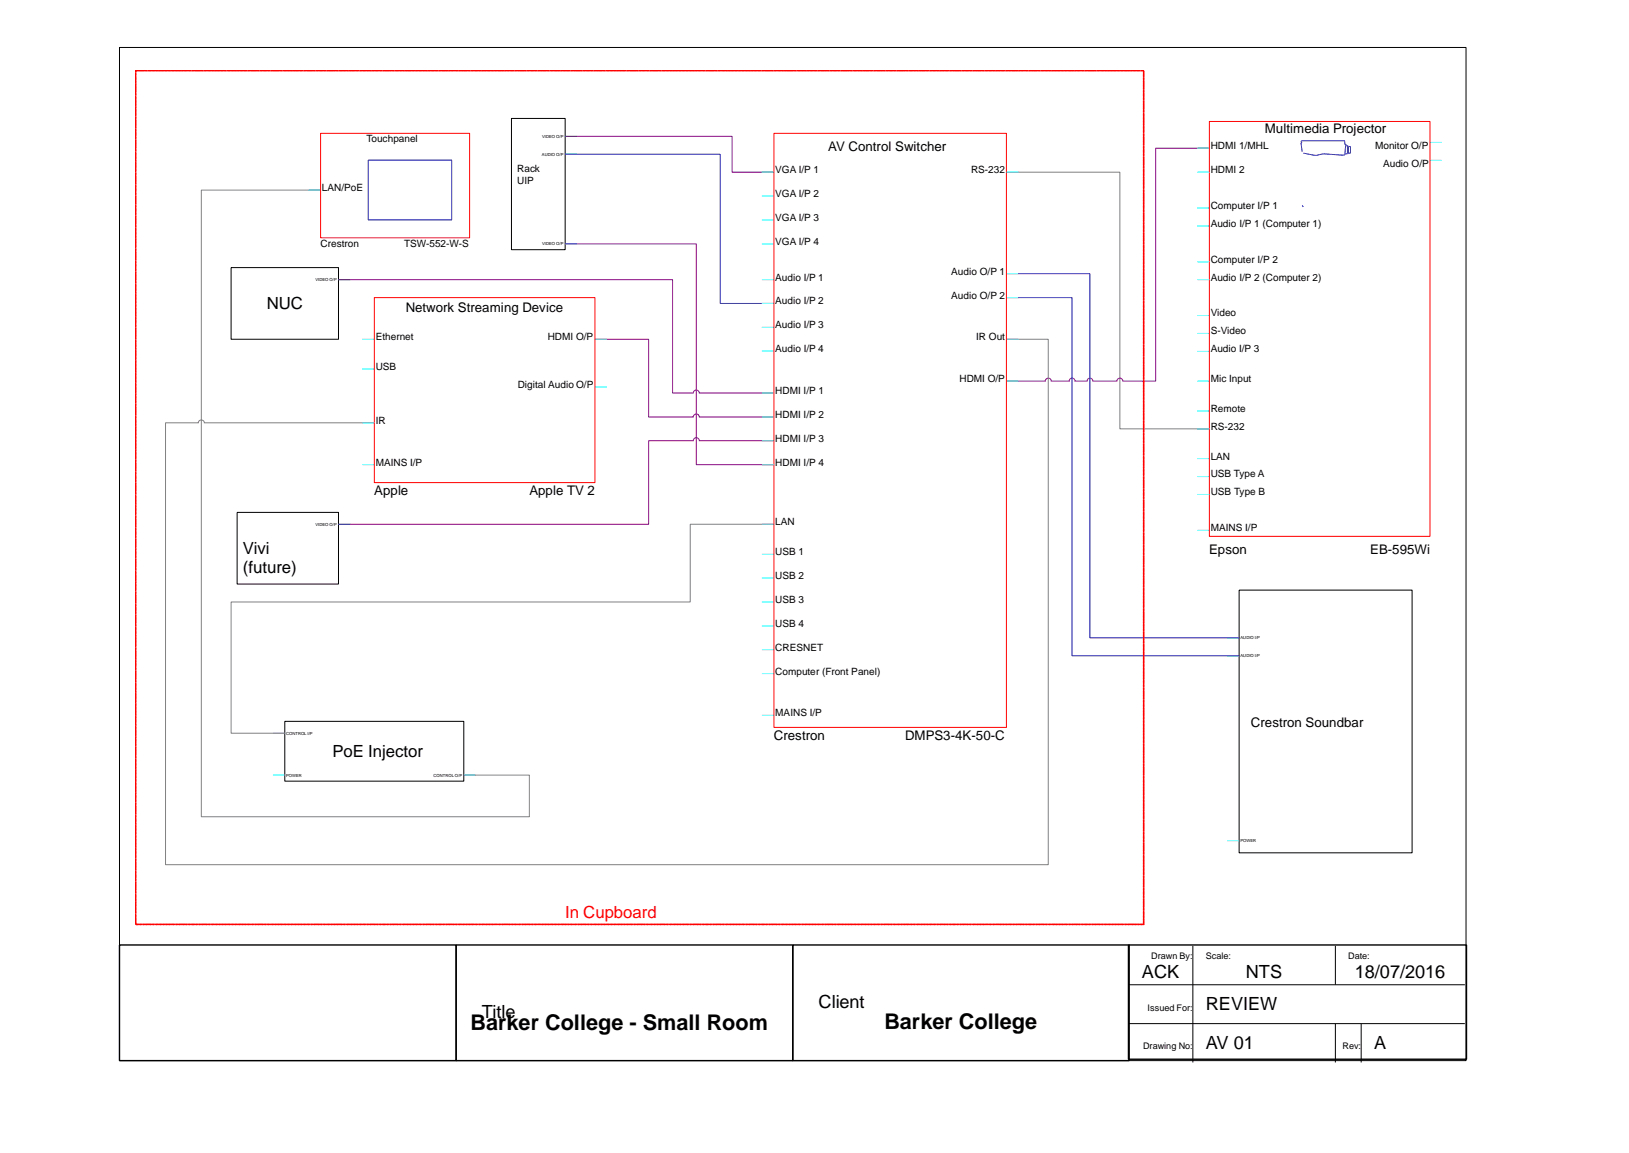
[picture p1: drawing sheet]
<svg xmlns="http://www.w3.org/2000/svg" width="297mm" height="210mm" viewBox="0 0 297 210" stroke-linecap="round" stroke-linejoin="round" font-family="sans-serif">
<defs><g id="words">
<g font-size="3.9">
<text x="85.8" y="187.7">Barker College - Small Room</text>
<text x="161.2" y="187.5">Barker College</text>
</g>
<g font-size="3.3">
<text x="208.2" y="178.2">ACK</text>
<text x="227.1" y="178.2">NTS</text>
<text x="247" y="178.2">18/07/2016</text>
<text x="87.9" y="185.4">Title</text>
<text x="149.2" y="183.8">Client</text>
<text x="219.8" y="184.1">REVIEW</text>
<text x="219.8" y="191.2">AV 01</text>
<text x="250.5" y="191.2">A</text>
</g>
<g font-size="3.1">
<text x="48.7" y="56.4">NUC</text>
<text x="44.3" y="101">Vivi</text>
<text x="44.3" y="104.5">(future)</text>
<text x="60.6" y="138">PoE Injector</text>
</g>
<text font-size="3.1" fill="#f00" x="103" y="167.4">In Cupboard</text>
<g font-size="2.4">
<text x="151" y="27.5">AV Control Switcher</text>
<text x="230.6" y="24.2">Multimedia Projector</text>
<text x="74" y="56.9">Network Streaming Device</text>
<text x="68.2" y="90.1">Apple</text>
<text x="96.5" y="90.1">Apple TV 2</text>
<text x="220.4" y="101">Epson</text>
<text x="249.8" y="101">EB-595Wi</text>
<text x="141.1" y="134.8">Crestron</text>
<text x="165" y="134.8">DMPS3-4K-50-C</text>
<text x="228.1" y="132.5">Crestron Soundbar</text>
</g>
<g font-size="1.8">
<text x="66.8" y="25.8">Touchpanel</text>
<text x="220.7" y="27.2">HDMI 1/MHL</text>
<text x="250.7" y="27.2">Monitor O/P</text>
<text x="58.7" y="34.8">LAN/PoE</text>
<text x="94.3" y="31.4">Rack</text>
<text x="94.3" y="33.5">UIP</text>
<text x="141.3" y="31.5">VGA I/P 1</text>
<text x="141.3" y="35.9">VGA I/P 2</text>
<text x="177" y="31.5">RS-232</text>
<text x="220.7" y="31.5">HDMI 2</text>
<text x="252.1" y="30.4">Audio O/P</text>
<text x="141.3" y="40.2">VGA I/P 3</text>
<text x="220.7" y="41.3">Audio I/P 1 (Computer 1)</text>
<text x="220.7" y="38.1">Computer I/P 1</text>
<text x="58.4" y="45">Crestron</text>
<text x="73.7" y="45">TSW-552-W-S</text>
<text x="141.3" y="44.6">VGA I/P 4</text>
<text x="220.7" y="47.9">Computer I/P 2</text>
<text x="141.3" y="51.1">Audio I/P 1</text>
<text x="173.4" y="50">Audio O/P 1</text>
<text x="220.7" y="51.1">Audio I/P 2 (Computer 2)</text>
<text x="141.3" y="55.5">Audio I/P 2</text>
<text x="141.3" y="59.8">Audio I/P 3</text>
<text x="173.4" y="54.4">Audio O/P 2</text>
<text x="220.7" y="57.7">Video</text>
<text x="68.5" y="62">Ethernet</text>
<text x="99.9" y="62">HDMI O/P</text>
<text x="141.3" y="64.2">Audio I/P 4</text>
<text x="178" y="62">IR Out</text>
<text x="220.7" y="60.9">S-Video</text>
<text x="220.7" y="64.2">Audio I/P 3</text>
<text x="68.5" y="67.5">USB</text>
<text x="94.4" y="70.7">Digital Audio O/P</text>
<text x="141.3" y="71.8">HDMI I/P 1</text>
<text x="174.9" y="69.6">HDMI O/P</text>
<text x="220.7" y="69.6">Mic Input</text>
<text x="68.5" y="77.3">IR</text>
<text x="141.3" y="76.2">HDMI I/P 2</text>
<text x="220.7" y="75.1">Remote</text>
<text x="141.3" y="80.5">HDMI I/P 3</text>
<text x="220.7" y="83.7">LAN</text>
<text x="220.7" y="78.3">RS-232</text>
<text x="68.5" y="84.8">MAINS I/P</text>
<text x="141.3" y="84.8">HDMI I/P 4</text>
<text x="220.7" y="87">USB Type A</text>
<text x="141.3" y="95.7">LAN</text>
<text x="220.7" y="90.3">USB Type B</text>
<text x="141.3" y="101.2">USB 1</text>
<text x="220.7" y="96.8">MAINS I/P</text>
<text x="141.3" y="105.5">USB 2</text>
<text x="141.3" y="109.9">USB 3</text>
<text x="141.3" y="114.2">USB 4</text>
<text x="141.3" y="118.6">CRESNET</text>
<text x="141.3" y="122.9">Computer (Front Panel)</text>
<text x="141.3" y="130.6">MAINS I/P</text>
</g>
<g font-size="1.7">
<text x="209.9" y="174.7">Drawn By:</text>
<text x="219.8" y="174.7">Scale:</text>
<text x="245.8" y="174.7">Date:</text>
<text x="209.2" y="184.2">Issued For:</text>
<text x="208.4" y="191.2">Drawing No:</text>
<text x="244.8" y="191.2">Rev:</text>
</g>
<g font-size=".8">
<text x="98.8" y="28.4">AUDIO O/P</text>
<text x="98.8" y="25.1">VIDEO O/P</text>
<text x="98.8" y="44.7">VIDEO O/P</text>
<text x="57.5" y="51.2">VIDEO O/P</text>
<text x="57.5" y="95.8">VIDEO O/P</text>
<text x="226.2" y="116.5">AUDIO I/P</text>
<text x="226.2" y="119.8">AUDIO I/P</text>
<text x="52.2" y="133.9">CONTROL I/P</text>
<text x="52.2" y="141.5">POWER</text>
<text x="79" y="141.5">CONTROL O/P</text>
<text x="226.2" y="153.5">POWER</text>
</g>
</g></defs>
<path d="M21.8 8.7h245.5v184.6h-245.5zM93.2 21.6h9.8v23.9h-9.8zM42.1 48.8h19.6v13h-19.6zM43.2 93.4h18.5v13h-18.5zM225.9 107.5h31.5v47.9h-31.5zM51.9 131.4h32.7v10.9h-32.7zM205.7 179.4h61.4M217.5 172.4v21.2M243.4 172.4v7M205.7 186.5h61.4M243.4 186.5v7.1M248.1 186.5v7.1" fill="none" stroke="#000" stroke-width=".18"/>
<path d="M21.8 172.2h61.4v21.1h-61.4zM83.2 172.2h61.3v21.1h-61.3zM144.5 172.2h61.4v21.1h-61.4zM205.7 172.2h61.6v20.8h-61.6z" fill="none" stroke="#000" stroke-width=".25"/>
<path d="M103 24.8h2.2M103 28.1h2.2M61.7 51h2.2M103 44.4h2.2M61.7 95.5h2.2M223.7 116.2h2.2M223.7 119.5h2.2M49.8 133.6h2.1M49.8 141.2h2.1M84.6 141.2h2.1M223.7 153.2h2.2" fill="none" stroke="#0ff" stroke-width=".18"/>
<path d="M58.4 34.6h-21.7v114.2h59.8v-7.6h-11.9M183.5 31.4h20.7v46.7h16.3M183.5 61.8h7.6v95.8h-160.9v-80.6h6a.55 .55 0 0 1 .5-.5 .55 .55 0 0 1 .6 .5h30.9M141.1 95.5h-15.3v14.2h-83.7v23.9h9.8" fill="none" stroke="#808080" stroke-width=".18"/>
<path d="M103 24.8h30.5v6.6h7.6M220.5 27h-9.8v42.5h-6a.55 .55 0 0 0-.5-.6 .55 .55 0 0 0-.6 .6h-4.4a.53 .53 0 0 0-.5-.6 .53 .53 0 0 0-.5 .6h-2.2a.53 .53 0 0 0-.6-.6 .53 .53 0 0 0-.5 .6h-3.2a.55 .55 0 0 0-.6-.6 .55 .55 0 0 0-.5 .6h-7.1M61.7 51h60.9v20.6h3.8a.55 .55 0 0 1 .5-.5 .55 .55 0 0 1 .6 .5h13.6M108.5 61.8h9.7v14.2h8.2a.55 .55 0 0 1 .5-.6 .55 .55 0 0 1 .6 .6h13.6" fill="none" stroke="#800080" stroke-width=".18"/>
<path d="M103 28.1h28.3v27.2h9.8M183.5 49.9h15.2v66.3h27.2M183.5 54.2h11.9v65.3h30.5" fill="none" stroke="#00f" stroke-width=".18"/>
<path d="M24.8 12.8l.2 .1z" fill-rule="evenodd" fill="#f00"/>
<path d="M24.8 12.8l.2 .1z" fill="none" stroke="#f00" stroke-width=".18"/>
<path d="M25.1 12.8l.2 .1z" fill-rule="evenodd" fill="#f00"/>
<path d="M25.1 12.8l.2 .1z" fill="none" stroke="#f00" stroke-width=".18"/>
<path d="M25.3 12.8l.3 .1z" fill-rule="evenodd" fill="#f00"/>
<path d="M25.3 12.8l.3 .1z" fill="none" stroke="#f00" stroke-width=".18"/>
<path d="M25.7 12.8l.2 .1z" fill-rule="evenodd" fill="#f00"/>
<path d="M25.7 12.8l.2 .1z" fill="none" stroke="#f00" stroke-width=".18"/>
<path d="M25.9 12.8l.3 .1z" fill-rule="evenodd" fill="#f00"/>
<path d="M25.9 12.8l.3 .1z" fill="none" stroke="#f00" stroke-width=".18"/>
<path d="M26.4 12.8v.1z" fill-rule="evenodd" fill="#f00"/>
<path d="M26.4 12.8v.1z" fill="none" stroke="#f00" stroke-width=".18"/>
<path d="M26.5 12.8l.3 .1z" fill-rule="evenodd" fill="#f00"/>
<path d="M26.5 12.8l.3 .1z" fill="none" stroke="#f00" stroke-width=".18"/>
<path d="M27 12.8v.1z" fill-rule="evenodd" fill="#f00"/>
<path d="M27 12.8v.1z" fill="none" stroke="#f00" stroke-width=".18"/>
<path d="M27.1 12.8l.4 .1z" fill-rule="evenodd" fill="#f00"/>
<path d="M27.1 12.8l.4 .1z" fill="none" stroke="#f00" stroke-width=".18"/>
<path d="M27.5 12.8l.1 .1z" fill-rule="evenodd" fill="#f00"/>
<path d="M27.5 12.8l.1 .1z" fill="none" stroke="#f00" stroke-width=".18"/>
<path d="M27.8 12.8l.3 .1z" fill-rule="evenodd" fill="#f00"/>
<path d="M27.8 12.8l.3 .1z" fill="none" stroke="#f00" stroke-width=".18"/>
<path d="M28.1 12.8l.1 .1z" fill-rule="evenodd" fill="#f00"/>
<path d="M28.1 12.8l.1 .1z" fill="none" stroke="#f00" stroke-width=".18"/>
<path d="M28.4 12.8l.3 .1z" fill-rule="evenodd" fill="#f00"/>
<path d="M28.4 12.8l.3 .1z" fill="none" stroke="#f00" stroke-width=".18"/>
<path d="M28.7 12.8l.2 .1z" fill-rule="evenodd" fill="#f00"/>
<path d="M28.7 12.8l.2 .1z" fill="none" stroke="#f00" stroke-width=".18"/>
<path d="M28.9 12.8l.3 .1z" fill-rule="evenodd" fill="#f00"/>
<path d="M28.9 12.8l.3 .1z" fill="none" stroke="#f00" stroke-width=".18"/>
<path d="M29.3 12.8l.2 .1z" fill-rule="evenodd" fill="#f00"/>
<path d="M29.3 12.8l.2 .1z" fill="none" stroke="#f00" stroke-width=".18"/>
<path d="M29.5 12.8l.3 .1z" fill-rule="evenodd" fill="#f00"/>
<path d="M29.5 12.8l.3 .1z" fill="none" stroke="#f00" stroke-width=".18"/>
<path d="M30 12.8v.1z" fill-rule="evenodd" fill="#f00"/>
<path d="M30 12.8v.1z" fill="none" stroke="#f00" stroke-width=".18"/>
<path d="M30.1 12.8l.3 .1z" fill-rule="evenodd" fill="#f00"/>
<path d="M30.1 12.8l.3 .1z" fill="none" stroke="#f00" stroke-width=".18"/>
<path d="M30.6 12.8v.1z" fill-rule="evenodd" fill="#f00"/>
<path d="M30.6 12.8v.1z" fill="none" stroke="#f00" stroke-width=".18"/>
<path d="M30.7 12.8l.4 .1z" fill-rule="evenodd" fill="#f00"/>
<path d="M30.7 12.8l.4 .1z" fill="none" stroke="#f00" stroke-width=".18"/>
<path d="M31.2 12.8v.1z" fill-rule="evenodd" fill="#f00"/>
<path d="M31.2 12.8v.1z" fill="none" stroke="#f00" stroke-width=".18"/>
<path d="M31.4 12.8l.3 .1z" fill-rule="evenodd" fill="#f00"/>
<path d="M31.4 12.8l.3 .1z" fill="none" stroke="#f00" stroke-width=".18"/>
<path d="M31.7 12.8l.1 .1z" fill-rule="evenodd" fill="#f00"/>
<path d="M31.7 12.8l.1 .1z" fill="none" stroke="#f00" stroke-width=".18"/>
<path d="M32 12.8l.3 .1z" fill-rule="evenodd" fill="#f00"/>
<path d="M32 12.8l.3 .1z" fill="none" stroke="#f00" stroke-width=".18"/>
<path d="M32.3 12.8l.2 .1z" fill-rule="evenodd" fill="#f00"/>
<path d="M32.3 12.8l.2 .1z" fill="none" stroke="#f00" stroke-width=".18"/>
<path d="M32.5 12.8l.3 .1z" fill-rule="evenodd" fill="#f00"/>
<path d="M32.5 12.8l.3 .1z" fill="none" stroke="#f00" stroke-width=".18"/>
<path d="M32.9 12.8l.2 .1z" fill-rule="evenodd" fill="#f00"/>
<path d="M32.9 12.8l.2 .1z" fill="none" stroke="#f00" stroke-width=".18"/>
<path d="M33.1 12.8l.3 .1z" fill-rule="evenodd" fill="#f00"/>
<path d="M33.1 12.8l.3 .1z" fill="none" stroke="#f00" stroke-width=".18"/>
<path d="M33.6 12.8l.1 .1z" fill-rule="evenodd" fill="#f00"/>
<path d="M33.6 12.8l.1 .1z" fill="none" stroke="#f00" stroke-width=".18"/>
<path d="M33.7 12.8l.3 .1z" fill-rule="evenodd" fill="#f00"/>
<path d="M33.7 12.8l.3 .1z" fill="none" stroke="#f00" stroke-width=".18"/>
<path d="M34.2 12.8v.1z" fill-rule="evenodd" fill="#f00"/>
<path d="M34.2 12.8v.1z" fill="none" stroke="#f00" stroke-width=".18"/>
<path d="M34.4 12.8l.3 .1z" fill-rule="evenodd" fill="#f00"/>
<path d="M34.4 12.8l.3 .1z" fill="none" stroke="#f00" stroke-width=".18"/>
<path d="M34.8 12.8v.1z" fill-rule="evenodd" fill="#f00"/>
<path d="M34.8 12.8v.1z" fill="none" stroke="#f00" stroke-width=".18"/>
<path d="M35 12.8l.3 .1z" fill-rule="evenodd" fill="#f00"/>
<path d="M35 12.8l.3 .1z" fill="none" stroke="#f00" stroke-width=".18"/>
<path d="M35.3 12.8l.1 .1z" fill-rule="evenodd" fill="#f00"/>
<path d="M35.3 12.8l.1 .1z" fill="none" stroke="#f00" stroke-width=".18"/>
<path d="M35.6 12.8l.3 .1z" fill-rule="evenodd" fill="#f00"/>
<path d="M35.6 12.8l.3 .1z" fill="none" stroke="#f00" stroke-width=".18"/>
<path d="M35.9 12.8l.2 .1z" fill-rule="evenodd" fill="#f00"/>
<path d="M35.9 12.8l.2 .1z" fill="none" stroke="#f00" stroke-width=".18"/>
<path d="M36.2 12.8l.2 .1z" fill-rule="evenodd" fill="#f00"/>
<path d="M36.2 12.8l.2 .1z" fill="none" stroke="#f00" stroke-width=".18"/>
<path d="M36.5 12.8l.2 .1z" fill-rule="evenodd" fill="#f00"/>
<path d="M36.5 12.8l.2 .1z" fill="none" stroke="#f00" stroke-width=".18"/>
<path d="M36.7 12.8l.3 .1z" fill-rule="evenodd" fill="#f00"/>
<path d="M36.7 12.8l.3 .1z" fill="none" stroke="#f00" stroke-width=".18"/>
<path d="M37.2 12.8l.1 .1z" fill-rule="evenodd" fill="#f00"/>
<path d="M37.2 12.8l.1 .1z" fill="none" stroke="#f00" stroke-width=".18"/>
<path d="M37.3 12.8l.3 .1z" fill-rule="evenodd" fill="#f00"/>
<path d="M37.3 12.8l.3 .1z" fill="none" stroke="#f00" stroke-width=".18"/>
<path d="M37.8 12.8v.1z" fill-rule="evenodd" fill="#f00"/>
<path d="M37.8 12.8v.1z" fill="none" stroke="#f00" stroke-width=".18"/>
<path d="M38 12.8l.3 .1z" fill-rule="evenodd" fill="#f00"/>
<path d="M38 12.8l.3 .1z" fill="none" stroke="#f00" stroke-width=".18"/>
<path d="M38.4 12.8v.1z" fill-rule="evenodd" fill="#f00"/>
<path d="M38.4 12.8v.1z" fill="none" stroke="#f00" stroke-width=".18"/>
<path d="M38.6 12.8l.3 .1z" fill-rule="evenodd" fill="#f00"/>
<path d="M38.6 12.8l.3 .1z" fill="none" stroke="#f00" stroke-width=".18"/>
<path d="M38.9 12.8l.2 .1z" fill-rule="evenodd" fill="#f00"/>
<path d="M38.9 12.8l.2 .1z" fill="none" stroke="#f00" stroke-width=".18"/>
<path d="M39.2 12.8l.3 .1z" fill-rule="evenodd" fill="#f00"/>
<path d="M39.2 12.8l.3 .1z" fill="none" stroke="#f00" stroke-width=".18"/>
<path d="M39.5 12.8l.2 .1z" fill-rule="evenodd" fill="#f00"/>
<path d="M39.5 12.8l.2 .1z" fill="none" stroke="#f00" stroke-width=".18"/>
<path d="M39.8 12.8l.3 .1z" fill-rule="evenodd" fill="#f00"/>
<path d="M39.8 12.8l.3 .1z" fill="none" stroke="#f00" stroke-width=".18"/>
<path d="M40.2 12.8l.1 .1z" fill-rule="evenodd" fill="#f00"/>
<path d="M40.2 12.8l.1 .1z" fill="none" stroke="#f00" stroke-width=".18"/>
<path d="M40.3 12.8l.3 .1z" fill-rule="evenodd" fill="#f00"/>
<path d="M40.3 12.8l.3 .1z" fill="none" stroke="#f00" stroke-width=".18"/>
<path d="M40.8 12.8l.1 .1z" fill-rule="evenodd" fill="#f00"/>
<path d="M40.8 12.8l.1 .1z" fill="none" stroke="#f00" stroke-width=".18"/>
<path d="M40.9 12.8l.3 .1z" fill-rule="evenodd" fill="#f00"/>
<path d="M40.9 12.8l.3 .1z" fill="none" stroke="#f00" stroke-width=".18"/>
<path d="M41.4 12.8v.1z" fill-rule="evenodd" fill="#f00"/>
<path d="M41.4 12.8v.1z" fill="none" stroke="#f00" stroke-width=".18"/>
<path d="M41.6 12.8l.3 .1z" fill-rule="evenodd" fill="#f00"/>
<path d="M41.6 12.8l.3 .1z" fill="none" stroke="#f00" stroke-width=".18"/>
<path d="M42 12.8v.1z" fill-rule="evenodd" fill="#f00"/>
<path d="M42 12.8v.1z" fill="none" stroke="#f00" stroke-width=".18"/>
<path d="M42.2 12.8l.3 .1z" fill-rule="evenodd" fill="#f00"/>
<path d="M42.2 12.8l.3 .1z" fill="none" stroke="#f00" stroke-width=".18"/>
<path d="M42.6 12.8l.1 .1z" fill-rule="evenodd" fill="#f00"/>
<path d="M42.6 12.8l.1 .1z" fill="none" stroke="#f00" stroke-width=".18"/>
<path d="M42.8 12.8l.3 .1z" fill-rule="evenodd" fill="#f00"/>
<path d="M42.8 12.8l.3 .1z" fill="none" stroke="#f00" stroke-width=".18"/>
<path d="M43.1 12.8l.2 .1z" fill-rule="evenodd" fill="#f00"/>
<path d="M43.1 12.8l.2 .1z" fill="none" stroke="#f00" stroke-width=".18"/>
<path d="M43.4 12.8l.3 .1z" fill-rule="evenodd" fill="#f00"/>
<path d="M43.4 12.8l.3 .1z" fill="none" stroke="#f00" stroke-width=".18"/>
<path d="M43.8 12.8l.1 .1z" fill-rule="evenodd" fill="#f00"/>
<path d="M43.8 12.8l.1 .1z" fill="none" stroke="#f00" stroke-width=".18"/>
<path d="M44 12.8l.2 .1z" fill-rule="evenodd" fill="#f00"/>
<path d="M44 12.8l.2 .1z" fill="none" stroke="#f00" stroke-width=".18"/>
<path d="M44.4 12.8l.1 .1z" fill-rule="evenodd" fill="#f00"/>
<path d="M44.4 12.8l.1 .1z" fill="none" stroke="#f00" stroke-width=".18"/>
<path d="M44.5 12.8l.4 .1z" fill-rule="evenodd" fill="#f00"/>
<path d="M44.5 12.8l.4 .1z" fill="none" stroke="#f00" stroke-width=".18"/>
<path d="M45 12.8l.1 .1z" fill-rule="evenodd" fill="#f00"/>
<path d="M45 12.8l.1 .1z" fill="none" stroke="#f00" stroke-width=".18"/>
<path d="M45.2 12.8l.3 .1z" fill-rule="evenodd" fill="#f00"/>
<path d="M45.2 12.8l.3 .1z" fill="none" stroke="#f00" stroke-width=".18"/>
<path d="M45.6 12.8v.1z" fill-rule="evenodd" fill="#f00"/>
<path d="M45.6 12.8v.1z" fill="none" stroke="#f00" stroke-width=".18"/>
<path d="M45.8 12.8l.3 .1z" fill-rule="evenodd" fill="#f00"/>
<path d="M45.8 12.8l.3 .1z" fill="none" stroke="#f00" stroke-width=".18"/>
<path d="M46.2 12.8l.1 .1z" fill-rule="evenodd" fill="#f00"/>
<path d="M46.2 12.8l.1 .1z" fill="none" stroke="#f00" stroke-width=".18"/>
<path d="M46.4 12.8l.3 .1z" fill-rule="evenodd" fill="#f00"/>
<path d="M46.4 12.8l.3 .1z" fill="none" stroke="#f00" stroke-width=".18"/>
<path d="M46.7 12.8l.2 .1z" fill-rule="evenodd" fill="#f00"/>
<path d="M46.7 12.8l.2 .1z" fill="none" stroke="#f00" stroke-width=".18"/>
<path d="M47 12.8l.3 .1z" fill-rule="evenodd" fill="#f00"/>
<path d="M47 12.8l.3 .1z" fill="none" stroke="#f00" stroke-width=".18"/>
<path d="M47.4 12.8l.1 .1z" fill-rule="evenodd" fill="#f00"/>
<path d="M47.4 12.8l.1 .1z" fill="none" stroke="#f00" stroke-width=".18"/>
<path d="M47.6 12.8l.2 .1z" fill-rule="evenodd" fill="#f00"/>
<path d="M47.6 12.8l.2 .1z" fill="none" stroke="#f00" stroke-width=".18"/>
<path d="M48 12.8l.1 .1z" fill-rule="evenodd" fill="#f00"/>
<path d="M48 12.8l.1 .1z" fill="none" stroke="#f00" stroke-width=".18"/>
<path d="M48.1 12.8l.4 .1z" fill-rule="evenodd" fill="#f00"/>
<path d="M48.1 12.8l.4 .1z" fill="none" stroke="#f00" stroke-width=".18"/>
<path d="M48.6 12.8l.1 .1z" fill-rule="evenodd" fill="#f00"/>
<path d="M48.6 12.8l.1 .1z" fill="none" stroke="#f00" stroke-width=".18"/>
<path d="M48.8 12.8l.3 .1z" fill-rule="evenodd" fill="#f00"/>
<path d="M48.8 12.8l.3 .1z" fill="none" stroke="#f00" stroke-width=".18"/>
<path d="M49.2 12.8v.1z" fill-rule="evenodd" fill="#f00"/>
<path d="M49.2 12.8v.1z" fill="none" stroke="#f00" stroke-width=".18"/>
<path d="M49.4 12.8l.3 .1z" fill-rule="evenodd" fill="#f00"/>
<path d="M49.4 12.8l.3 .1z" fill="none" stroke="#f00" stroke-width=".18"/>
<path d="M49.8 12.8l.1 .1z" fill-rule="evenodd" fill="#f00"/>
<path d="M49.8 12.8l.1 .1z" fill="none" stroke="#f00" stroke-width=".18"/>
<path d="M50 12.8l.3 .1z" fill-rule="evenodd" fill="#f00"/>
<path d="M50 12.8l.3 .1z" fill="none" stroke="#f00" stroke-width=".18"/>
<path d="M50.4 12.8l.1 .1z" fill-rule="evenodd" fill="#f00"/>
<path d="M50.4 12.8l.1 .1z" fill="none" stroke="#f00" stroke-width=".18"/>
<path d="M50.6 12.8l.3 .1z" fill-rule="evenodd" fill="#f00"/>
<path d="M50.6 12.8l.3 .1z" fill="none" stroke="#f00" stroke-width=".18"/>
<path d="M51 12.8l.1 .1z" fill-rule="evenodd" fill="#f00"/>
<path d="M51 12.8l.1 .1z" fill="none" stroke="#f00" stroke-width=".18"/>
<path d="M51.2 12.8l.3 .1z" fill-rule="evenodd" fill="#f00"/>
<path d="M51.2 12.8l.3 .1z" fill="none" stroke="#f00" stroke-width=".18"/>
<path d="M51.6 12.8l.1 .1z" fill-rule="evenodd" fill="#f00"/>
<path d="M51.6 12.8l.1 .1z" fill="none" stroke="#f00" stroke-width=".18"/>
<path d="M51.8 12.8l.3 .1z" fill-rule="evenodd" fill="#f00"/>
<path d="M51.8 12.8l.3 .1z" fill="none" stroke="#f00" stroke-width=".18"/>
<path d="M52.2 12.8l.1 .1z" fill-rule="evenodd" fill="#f00"/>
<path d="M52.2 12.8l.1 .1z" fill="none" stroke="#f00" stroke-width=".18"/>
<path d="M52.4 12.8l.3 .1z" fill-rule="evenodd" fill="#f00"/>
<path d="M52.4 12.8l.3 .1z" fill="none" stroke="#f00" stroke-width=".18"/>
<path d="M52.8 12.8l.1 .1z" fill-rule="evenodd" fill="#f00"/>
<path d="M52.8 12.8l.1 .1z" fill="none" stroke="#f00" stroke-width=".18"/>
<path d="M53 12.8l.3 .1z" fill-rule="evenodd" fill="#f00"/>
<path d="M53 12.8l.3 .1z" fill="none" stroke="#f00" stroke-width=".18"/>
<path d="M53.4 12.8l.1 .1z" fill-rule="evenodd" fill="#f00"/>
<path d="M53.4 12.8l.1 .1z" fill="none" stroke="#f00" stroke-width=".18"/>
<path d="M53.6 12.8l.3 .1z" fill-rule="evenodd" fill="#f00"/>
<path d="M53.6 12.8l.3 .1z" fill="none" stroke="#f00" stroke-width=".18"/>
<path d="M54 12.8l.1 .1z" fill-rule="evenodd" fill="#f00"/>
<path d="M54 12.8l.1 .1z" fill="none" stroke="#f00" stroke-width=".18"/>
<path d="M54.2 12.8l.3 .1z" fill-rule="evenodd" fill="#f00"/>
<path d="M54.2 12.8l.3 .1z" fill="none" stroke="#f00" stroke-width=".18"/>
<path d="M54.6 12.8l.1 .1z" fill-rule="evenodd" fill="#f00"/>
<path d="M54.6 12.8l.1 .1z" fill="none" stroke="#f00" stroke-width=".18"/>
<path d="M54.8 12.8l.3 .1z" fill-rule="evenodd" fill="#f00"/>
<path d="M54.8 12.8l.3 .1z" fill="none" stroke="#f00" stroke-width=".18"/>
<path d="M55.2 12.8l.1 .1z" fill-rule="evenodd" fill="#f00"/>
<path d="M55.2 12.8l.1 .1z" fill="none" stroke="#f00" stroke-width=".18"/>
<path d="M55.4 12.8l.3 .1z" fill-rule="evenodd" fill="#f00"/>
<path d="M55.4 12.8l.3 .1z" fill="none" stroke="#f00" stroke-width=".18"/>
<path d="M55.8 12.8l.1 .1z" fill-rule="evenodd" fill="#f00"/>
<path d="M55.8 12.8l.1 .1z" fill="none" stroke="#f00" stroke-width=".18"/>
<path d="M56 12.8l.3 .1z" fill-rule="evenodd" fill="#f00"/>
<path d="M56 12.8l.3 .1z" fill="none" stroke="#f00" stroke-width=".18"/>
<path d="M56.4 12.8l.1 .1z" fill-rule="evenodd" fill="#f00"/>
<path d="M56.4 12.8l.1 .1z" fill="none" stroke="#f00" stroke-width=".18"/>
<path d="M56.6 12.8l.3 .1z" fill-rule="evenodd" fill="#f00"/>
<path d="M56.6 12.8l.3 .1z" fill="none" stroke="#f00" stroke-width=".18"/>
<path d="M57 12.8l.1 .1z" fill-rule="evenodd" fill="#f00"/>
<path d="M57 12.8l.1 .1z" fill="none" stroke="#f00" stroke-width=".18"/>
<path d="M57.2 12.8l.3 .1z" fill-rule="evenodd" fill="#f00"/>
<path d="M57.2 12.8l.3 .1z" fill="none" stroke="#f00" stroke-width=".18"/>
<path d="M57.6 12.8l.1 .1z" fill-rule="evenodd" fill="#f00"/>
<path d="M57.6 12.8l.1 .1z" fill="none" stroke="#f00" stroke-width=".18"/>
<path d="M57.8 12.8l.3 .1z" fill-rule="evenodd" fill="#f00"/>
<path d="M57.8 12.8l.3 .1z" fill="none" stroke="#f00" stroke-width=".18"/>
<path d="M58.2 12.8l.1 .1z" fill-rule="evenodd" fill="#f00"/>
<path d="M58.2 12.8l.1 .1z" fill="none" stroke="#f00" stroke-width=".18"/>
<path d="M58.4 12.8l.3 .1z" fill-rule="evenodd" fill="#f00"/>
<path d="M58.4 12.8l.3 .1z" fill="none" stroke="#f00" stroke-width=".18"/>
<path d="M58.8 12.8l.1 .1z" fill-rule="evenodd" fill="#f00"/>
<path d="M58.8 12.8l.1 .1z" fill="none" stroke="#f00" stroke-width=".18"/>
<path d="M59 12.8l.3 .1z" fill-rule="evenodd" fill="#f00"/>
<path d="M59 12.8l.3 .1z" fill="none" stroke="#f00" stroke-width=".18"/>
<path d="M59.4 12.8l.1 .1z" fill-rule="evenodd" fill="#f00"/>
<path d="M59.4 12.8l.1 .1z" fill="none" stroke="#f00" stroke-width=".18"/>
<path d="M59.6 12.8l.3 .1z" fill-rule="evenodd" fill="#f00"/>
<path d="M59.6 12.8l.3 .1z" fill="none" stroke="#f00" stroke-width=".18"/>
<path d="M60 12.8l.1 .1z" fill-rule="evenodd" fill="#f00"/>
<path d="M60 12.8l.1 .1z" fill="none" stroke="#f00" stroke-width=".18"/>
<path d="M60.2 12.8l.3 .1z" fill-rule="evenodd" fill="#f00"/>
<path d="M60.2 12.8l.3 .1z" fill="none" stroke="#f00" stroke-width=".18"/>
<path d="M60.6 12.8l.1 .1z" fill-rule="evenodd" fill="#f00"/>
<path d="M60.6 12.8l.1 .1z" fill="none" stroke="#f00" stroke-width=".18"/>
<path d="M60.8 12.8l.3 .1z" fill-rule="evenodd" fill="#f00"/>
<path d="M60.8 12.8l.3 .1z" fill="none" stroke="#f00" stroke-width=".18"/>
<path d="M61.2 12.8l.1 .1z" fill-rule="evenodd" fill="#f00"/>
<path d="M61.2 12.8l.1 .1z" fill="none" stroke="#f00" stroke-width=".18"/>
<path d="M61.4 12.8l.3 .1z" fill-rule="evenodd" fill="#f00"/>
<path d="M61.4 12.8l.3 .1z" fill="none" stroke="#f00" stroke-width=".18"/>
<path d="M61.8 12.8l.1 .1z" fill-rule="evenodd" fill="#f00"/>
<path d="M61.8 12.8l.1 .1z" fill="none" stroke="#f00" stroke-width=".18"/>
<path d="M62 12.8l.3 .1z" fill-rule="evenodd" fill="#f00"/>
<path d="M62 12.8l.3 .1z" fill="none" stroke="#f00" stroke-width=".18"/>
<path d="M62.4 12.8l.1 .1z" fill-rule="evenodd" fill="#f00"/>
<path d="M62.4 12.8l.1 .1z" fill="none" stroke="#f00" stroke-width=".18"/>
<path d="M62.6 12.8l.3 .1z" fill-rule="evenodd" fill="#f00"/>
<path d="M62.6 12.8l.3 .1z" fill="none" stroke="#f00" stroke-width=".18"/>
<path d="M63 12.8l.1 .1z" fill-rule="evenodd" fill="#f00"/>
<path d="M63 12.8l.1 .1z" fill="none" stroke="#f00" stroke-width=".18"/>
<path d="M63.2 12.8l.3 .1z" fill-rule="evenodd" fill="#f00"/>
<path d="M63.2 12.8l.3 .1z" fill="none" stroke="#f00" stroke-width=".18"/>
<path d="M63.6 12.8l.1 .1z" fill-rule="evenodd" fill="#f00"/>
<path d="M63.6 12.8l.1 .1z" fill="none" stroke="#f00" stroke-width=".18"/>
<path d="M63.8 12.8l.3 .1z" fill-rule="evenodd" fill="#f00"/>
<path d="M63.8 12.8l.3 .1z" fill="none" stroke="#f00" stroke-width=".18"/>
<path d="M64.2 12.8l.1 .1z" fill-rule="evenodd" fill="#f00"/>
<path d="M64.2 12.8l.1 .1z" fill="none" stroke="#f00" stroke-width=".18"/>
<path d="M64.4 12.8l.3 .1z" fill-rule="evenodd" fill="#f00"/>
<path d="M64.4 12.8l.3 .1z" fill="none" stroke="#f00" stroke-width=".18"/>
<path d="M64.8 12.8l.1 .1z" fill-rule="evenodd" fill="#f00"/>
<path d="M64.8 12.8l.1 .1z" fill="none" stroke="#f00" stroke-width=".18"/>
<path d="M65 12.8l.3 .1z" fill-rule="evenodd" fill="#f00"/>
<path d="M65 12.8l.3 .1z" fill="none" stroke="#f00" stroke-width=".18"/>
<path d="M65.4 12.8l.1 .1z" fill-rule="evenodd" fill="#f00"/>
<path d="M65.4 12.8l.1 .1z" fill="none" stroke="#f00" stroke-width=".18"/>
<path d="M65.6 12.8l.3 .1z" fill-rule="evenodd" fill="#f00"/>
<path d="M65.6 12.8l.3 .1z" fill="none" stroke="#f00" stroke-width=".18"/>
<path d="M66 12.8l.1 .1z" fill-rule="evenodd" fill="#f00"/>
<path d="M66 12.8l.1 .1z" fill="none" stroke="#f00" stroke-width=".18"/>
<path d="M66.2 12.8l.3 .1z" fill-rule="evenodd" fill="#f00"/>
<path d="M66.2 12.8l.3 .1z" fill="none" stroke="#f00" stroke-width=".18"/>
<path d="M66.6 12.8l.1 .1z" fill-rule="evenodd" fill="#f00"/>
<path d="M66.6 12.8l.1 .1z" fill="none" stroke="#f00" stroke-width=".18"/>
<path d="M66.8 12.8l.3 .1z" fill-rule="evenodd" fill="#f00"/>
<path d="M66.8 12.8l.3 .1z" fill="none" stroke="#f00" stroke-width=".18"/>
<path d="M67.2 12.8l.1 .1z" fill-rule="evenodd" fill="#f00"/>
<path d="M67.2 12.8l.1 .1z" fill="none" stroke="#f00" stroke-width=".18"/>
<path d="M67.4 12.8l.3 .1z" fill-rule="evenodd" fill="#f00"/>
<path d="M67.4 12.8l.3 .1z" fill="none" stroke="#f00" stroke-width=".18"/>
<path d="M67.8 12.8l.1 .1z" fill-rule="evenodd" fill="#f00"/>
<path d="M67.8 12.8l.1 .1z" fill="none" stroke="#f00" stroke-width=".18"/>
<path d="M68 12.8l.3 .1z" fill-rule="evenodd" fill="#f00"/>
<path d="M68 12.8l.3 .1z" fill="none" stroke="#f00" stroke-width=".18"/>
<path d="M68.4 12.8l.1 .1z" fill-rule="evenodd" fill="#f00"/>
<path d="M68.4 12.8l.1 .1z" fill="none" stroke="#f00" stroke-width=".18"/>
<path d="M68.6 12.8l.3 .1z" fill-rule="evenodd" fill="#f00"/>
<path d="M68.6 12.8l.3 .1z" fill="none" stroke="#f00" stroke-width=".18"/>
<path d="M69 12.8l.1 .1z" fill-rule="evenodd" fill="#f00"/>
<path d="M69 12.8l.1 .1z" fill="none" stroke="#f00" stroke-width=".18"/>
<path d="M69.2 12.8l.3 .1z" fill-rule="evenodd" fill="#f00"/>
<path d="M69.2 12.8l.3 .1z" fill="none" stroke="#f00" stroke-width=".18"/>
<path d="M69.6 12.8l.1 .1z" fill-rule="evenodd" fill="#f00"/>
<path d="M69.6 12.8l.1 .1z" fill="none" stroke="#f00" stroke-width=".18"/>
<path d="M69.8 12.8l.3 .1z" fill-rule="evenodd" fill="#f00"/>
<path d="M69.8 12.8l.3 .1z" fill="none" stroke="#f00" stroke-width=".18"/>
<path d="M70.2 12.8l.1 .1z" fill-rule="evenodd" fill="#f00"/>
<path d="M70.2 12.8l.1 .1z" fill="none" stroke="#f00" stroke-width=".18"/>
<path d="M70.4 12.8l.3 .1z" fill-rule="evenodd" fill="#f00"/>
<path d="M70.4 12.8l.3 .1z" fill="none" stroke="#f00" stroke-width=".18"/>
<path d="M70.8 12.8l.1 .1z" fill-rule="evenodd" fill="#f00"/>
<path d="M70.8 12.8l.1 .1z" fill="none" stroke="#f00" stroke-width=".18"/>
<path d="M71 12.8l.3 .1z" fill-rule="evenodd" fill="#f00"/>
<path d="M71 12.8l.3 .1z" fill="none" stroke="#f00" stroke-width=".18"/>
<path d="M71.4 12.8l.1 .1z" fill-rule="evenodd" fill="#f00"/>
<path d="M71.4 12.8l.1 .1z" fill="none" stroke="#f00" stroke-width=".18"/>
<path d="M71.6 12.8l.3 .1z" fill-rule="evenodd" fill="#f00"/>
<path d="M71.6 12.8l.3 .1z" fill="none" stroke="#f00" stroke-width=".18"/>
<path d="M72 12.8l.1 .1z" fill-rule="evenodd" fill="#f00"/>
<path d="M72 12.8l.1 .1z" fill="none" stroke="#f00" stroke-width=".18"/>
<path d="M72.2 12.8l.3 .1z" fill-rule="evenodd" fill="#f00"/>
<path d="M72.2 12.8l.3 .1z" fill="none" stroke="#f00" stroke-width=".18"/>
<path d="M72.6 12.8l.1 .1z" fill-rule="evenodd" fill="#f00"/>
<path d="M72.6 12.8l.1 .1z" fill="none" stroke="#f00" stroke-width=".18"/>
<path d="M72.8 12.8l.3 .1z" fill-rule="evenodd" fill="#f00"/>
<path d="M72.8 12.8l.3 .1z" fill="none" stroke="#f00" stroke-width=".18"/>
<path d="M73.2 12.8l.1 .1z" fill-rule="evenodd" fill="#f00"/>
<path d="M73.2 12.8l.1 .1z" fill="none" stroke="#f00" stroke-width=".18"/>
<path d="M73.4 12.8l.3 .1z" fill-rule="evenodd" fill="#f00"/>
<path d="M73.4 12.8l.3 .1z" fill="none" stroke="#f00" stroke-width=".18"/>
<path d="M73.8 12.8l.1 .1z" fill-rule="evenodd" fill="#f00"/>
<path d="M73.8 12.8l.1 .1z" fill="none" stroke="#f00" stroke-width=".18"/>
<path d="M74 12.8l.3 .1z" fill-rule="evenodd" fill="#f00"/>
<path d="M74 12.8l.3 .1z" fill="none" stroke="#f00" stroke-width=".18"/>
<path d="M74.4 12.8l.1 .1z" fill-rule="evenodd" fill="#f00"/>
<path d="M74.4 12.8l.1 .1z" fill="none" stroke="#f00" stroke-width=".18"/>
<path d="M74.6 12.8l.3 .1z" fill-rule="evenodd" fill="#f00"/>
<path d="M74.6 12.8l.3 .1z" fill="none" stroke="#f00" stroke-width=".18"/>
<path d="M75 12.8l.1 .1z" fill-rule="evenodd" fill="#f00"/>
<path d="M75 12.8l.1 .1z" fill="none" stroke="#f00" stroke-width=".18"/>
<path d="M75.2 12.8l.3 .1z" fill-rule="evenodd" fill="#f00"/>
<path d="M75.2 12.8l.3 .1z" fill="none" stroke="#f00" stroke-width=".18"/>
<path d="M75.6 12.8l.1 .1z" fill-rule="evenodd" fill="#f00"/>
<path d="M75.6 12.8l.1 .1z" fill="none" stroke="#f00" stroke-width=".18"/>
<path d="M75.8 12.8l.3 .1z" fill-rule="evenodd" fill="#f00"/>
<path d="M75.8 12.8l.3 .1z" fill="none" stroke="#f00" stroke-width=".18"/>
<path d="M76.2 12.8l.1 .1z" fill-rule="evenodd" fill="#f00"/>
<path d="M76.2 12.8l.1 .1z" fill="none" stroke="#f00" stroke-width=".18"/>
<path d="M76.4 12.8l.3 .1z" fill-rule="evenodd" fill="#f00"/>
<path d="M76.4 12.8l.3 .1z" fill="none" stroke="#f00" stroke-width=".18"/>
<path d="M76.8 12.8l.1 .1z" fill-rule="evenodd" fill="#f00"/>
<path d="M76.8 12.8l.1 .1z" fill="none" stroke="#f00" stroke-width=".18"/>
<path d="M77 12.8l.3 .1z" fill-rule="evenodd" fill="#f00"/>
<path d="M77 12.8l.3 .1z" fill="none" stroke="#f00" stroke-width=".18"/>
<path d="M77.4 12.8l.1 .1z" fill-rule="evenodd" fill="#f00"/>
<path d="M77.4 12.8l.1 .1z" fill="none" stroke="#f00" stroke-width=".18"/>
<path d="M77.6 12.8l.3 .1z" fill-rule="evenodd" fill="#f00"/>
<path d="M77.6 12.8l.3 .1z" fill="none" stroke="#f00" stroke-width=".18"/>
<path d="M78 12.8l.1 .1z" fill-rule="evenodd" fill="#f00"/>
<path d="M78 12.8l.1 .1z" fill="none" stroke="#f00" stroke-width=".18"/>
<path d="M78.2 12.8l.3 .1z" fill-rule="evenodd" fill="#f00"/>
<path d="M78.2 12.8l.3 .1z" fill="none" stroke="#f00" stroke-width=".18"/>
<path d="M78.6 12.8l.1 .1z" fill-rule="evenodd" fill="#f00"/>
<path d="M78.6 12.8l.1 .1z" fill="none" stroke="#f00" stroke-width=".18"/>
<path d="M78.8 12.8l.3 .1z" fill-rule="evenodd" fill="#f00"/>
<path d="M78.8 12.8l.3 .1z" fill="none" stroke="#f00" stroke-width=".18"/>
<path d="M79.2 12.8l.1 .1z" fill-rule="evenodd" fill="#f00"/>
<path d="M79.2 12.8l.1 .1z" fill="none" stroke="#f00" stroke-width=".18"/>
<path d="M79.4 12.8l.3 .1z" fill-rule="evenodd" fill="#f00"/>
<path d="M79.4 12.8l.3 .1z" fill="none" stroke="#f00" stroke-width=".18"/>
<path d="M79.8 12.8l.1 .1z" fill-rule="evenodd" fill="#f00"/>
<path d="M79.8 12.8l.1 .1z" fill="none" stroke="#f00" stroke-width=".18"/>
<path d="M80 12.8l.3 .1z" fill-rule="evenodd" fill="#f00"/>
<path d="M80 12.8l.3 .1z" fill="none" stroke="#f00" stroke-width=".18"/>
<path d="M80.4 12.8l.1 .1z" fill-rule="evenodd" fill="#f00"/>
<path d="M80.4 12.8l.1 .1z" fill="none" stroke="#f00" stroke-width=".18"/>
<path d="M80.6 12.8l.3 .1z" fill-rule="evenodd" fill="#f00"/>
<path d="M80.6 12.8l.3 .1z" fill="none" stroke="#f00" stroke-width=".18"/>
<path d="M81 12.8l.1 .1z" fill-rule="evenodd" fill="#f00"/>
<path d="M81 12.8l.1 .1z" fill="none" stroke="#f00" stroke-width=".18"/>
<path d="M81.2 12.8l.3 .1z" fill-rule="evenodd" fill="#f00"/>
<path d="M81.2 12.8l.3 .1z" fill="none" stroke="#f00" stroke-width=".18"/>
<path d="M81.6 12.8l.1 .1z" fill-rule="evenodd" fill="#f00"/>
<path d="M81.6 12.8l.1 .1z" fill="none" stroke="#f00" stroke-width=".18"/>
<path d="M81.8 12.8l.3 .1z" fill-rule="evenodd" fill="#f00"/>
<path d="M81.8 12.8l.3 .1z" fill="none" stroke="#f00" stroke-width=".18"/>
<path d="M82.2 12.8l.1 .1z" fill-rule="evenodd" fill="#f00"/>
<path d="M82.2 12.8l.1 .1z" fill="none" stroke="#f00" stroke-width=".18"/>
<path d="M82.4 12.8l.3 .1z" fill-rule="evenodd" fill="#f00"/>
<path d="M82.4 12.8l.3 .1z" fill="none" stroke="#f00" stroke-width=".18"/>
<path d="M82.8 12.8l.1 .1z" fill-rule="evenodd" fill="#f00"/>
<path d="M82.8 12.8l.1 .1z" fill="none" stroke="#f00" stroke-width=".18"/>
<path d="M83 12.8l.3 .1z" fill-rule="evenodd" fill="#f00"/>
<path d="M83 12.8l.3 .1z" fill="none" stroke="#f00" stroke-width=".18"/>
<path d="M83.4 12.8l.1 .1z" fill-rule="evenodd" fill="#f00"/>
<path d="M83.4 12.8l.1 .1z" fill="none" stroke="#f00" stroke-width=".18"/>
<path d="M83.6 12.8l.3 .1z" fill-rule="evenodd" fill="#f00"/>
<path d="M83.6 12.8l.3 .1z" fill="none" stroke="#f00" stroke-width=".18"/>
<path d="M84 12.8l.1 .1z" fill-rule="evenodd" fill="#f00"/>
<path d="M84 12.8l.1 .1z" fill="none" stroke="#f00" stroke-width=".18"/>
<path d="M84.2 12.8l.3 .1z" fill-rule="evenodd" fill="#f00"/>
<path d="M84.2 12.8l.3 .1z" fill="none" stroke="#f00" stroke-width=".18"/>
<path d="M84.6 12.8l.1 .1z" fill-rule="evenodd" fill="#f00"/>
<path d="M84.6 12.8l.1 .1z" fill="none" stroke="#f00" stroke-width=".18"/>
<path d="M84.8 12.8l.3 .1z" fill-rule="evenodd" fill="#f00"/>
<path d="M84.8 12.8l.3 .1z" fill="none" stroke="#f00" stroke-width=".18"/>
<path d="M85.2 12.8l.1 .1z" fill-rule="evenodd" fill="#f00"/>
<path d="M85.2 12.8l.1 .1z" fill="none" stroke="#f00" stroke-width=".18"/>
<path d="M85.4 12.8l.3 .1z" fill-rule="evenodd" fill="#f00"/>
<path d="M85.4 12.8l.3 .1z" fill="none" stroke="#f00" stroke-width=".18"/>
<path d="M85.8 12.8l.1 .1z" fill-rule="evenodd" fill="#f00"/>
<path d="M85.8 12.8l.1 .1z" fill="none" stroke="#f00" stroke-width=".18"/>
<path d="M86 12.8l.3 .1z" fill-rule="evenodd" fill="#f00"/>
<path d="M86 12.8l.3 .1z" fill="none" stroke="#f00" stroke-width=".18"/>
<path d="M86.4 12.8l.1 .1z" fill-rule="evenodd" fill="#f00"/>
<path d="M86.4 12.8l.1 .1z" fill="none" stroke="#f00" stroke-width=".18"/>
<path d="M86.6 12.8l.3 .1z" fill-rule="evenodd" fill="#f00"/>
<path d="M86.6 12.8l.3 .1z" fill="none" stroke="#f00" stroke-width=".18"/>
<path d="M87 12.8l.1 .1z" fill-rule="evenodd" fill="#f00"/>
<path d="M87 12.8l.1 .1z" fill="none" stroke="#f00" stroke-width=".18"/>
<path d="M87.2 12.8l.3 .1z" fill-rule="evenodd" fill="#f00"/>
<path d="M87.2 12.8l.3 .1z" fill="none" stroke="#f00" stroke-width=".18"/>
<path d="M87.6 12.8l.1 .1z" fill-rule="evenodd" fill="#f00"/>
<path d="M87.6 12.8l.1 .1z" fill="none" stroke="#f00" stroke-width=".18"/>
<path d="M87.8 12.8l.3 .1z" fill-rule="evenodd" fill="#f00"/>
<path d="M87.8 12.8l.3 .1z" fill="none" stroke="#f00" stroke-width=".18"/>
<path d="M88.2 12.8l.1 .1z" fill-rule="evenodd" fill="#f00"/>
<path d="M88.2 12.8l.1 .1z" fill="none" stroke="#f00" stroke-width=".18"/>
<path d="M88.4 12.8l.3 .1z" fill-rule="evenodd" fill="#f00"/>
<path d="M88.4 12.8l.3 .1z" fill="none" stroke="#f00" stroke-width=".18"/>
<path d="M88.8 12.8l.1 .1z" fill-rule="evenodd" fill="#f00"/>
<path d="M88.8 12.8l.1 .1z" fill="none" stroke="#f00" stroke-width=".18"/>
<path d="M89 12.8l.3 .1z" fill-rule="evenodd" fill="#f00"/>
<path d="M89 12.8l.3 .1z" fill="none" stroke="#f00" stroke-width=".18"/>
<path d="M89.4 12.8l.1 .1z" fill-rule="evenodd" fill="#f00"/>
<path d="M89.4 12.8l.1 .1z" fill="none" stroke="#f00" stroke-width=".18"/>
<path d="M89.6 12.8l.3 .1z" fill-rule="evenodd" fill="#f00"/>
<path d="M89.6 12.8l.3 .1z" fill="none" stroke="#f00" stroke-width=".18"/>
<path d="M90 12.8l.1 .1z" fill-rule="evenodd" fill="#f00"/>
<path d="M90 12.8l.1 .1z" fill="none" stroke="#f00" stroke-width=".18"/>
<path d="M90.2 12.8l.3 .1z" fill-rule="evenodd" fill="#f00"/>
<path d="M90.2 12.8l.3 .1z" fill="none" stroke="#f00" stroke-width=".18"/>
<path d="M90.6 12.8l.1 .1z" fill-rule="evenodd" fill="#f00"/>
<path d="M90.6 12.8l.1 .1z" fill="none" stroke="#f00" stroke-width=".18"/>
<path d="M90.8 12.8l.3 .1z" fill-rule="evenodd" fill="#f00"/>
<path d="M90.8 12.8l.3 .1z" fill="none" stroke="#f00" stroke-width=".18"/>
<path d="M91.2 12.8l.1 .1z" fill-rule="evenodd" fill="#f00"/>
<path d="M91.2 12.8l.1 .1z" fill="none" stroke="#f00" stroke-width=".18"/>
<path d="M91.4 12.8l.3 .1z" fill-rule="evenodd" fill="#f00"/>
<path d="M91.4 12.8l.3 .1z" fill="none" stroke="#f00" stroke-width=".18"/>
<path d="M91.8 12.8l.1 .1z" fill-rule="evenodd" fill="#f00"/>
<path d="M91.8 12.8l.1 .1z" fill="none" stroke="#f00" stroke-width=".18"/>
<path d="M92 12.8l.3 .1z" fill-rule="evenodd" fill="#f00"/>
<path d="M92 12.8l.3 .1z" fill="none" stroke="#f00" stroke-width=".18"/>
<path d="M92.4 12.8l.1 .1z" fill-rule="evenodd" fill="#f00"/>
<path d="M92.4 12.8l.1 .1z" fill="none" stroke="#f00" stroke-width=".18"/>
<path d="M92.6 12.8l.3 .1z" fill-rule="evenodd" fill="#f00"/>
<path d="M92.6 12.8l.3 .1z" fill="none" stroke="#f00" stroke-width=".18"/>
<path d="M93 12.8l.1 .1z" fill-rule="evenodd" fill="#f00"/>
<path d="M93 12.8l.1 .1z" fill="none" stroke="#f00" stroke-width=".18"/>
<path d="M93.2 12.8l.3 .1z" fill-rule="evenodd" fill="#f00"/>
<path d="M93.2 12.8l.3 .1z" fill="none" stroke="#f00" stroke-width=".18"/>
<path d="M93.6 12.8l.1 .1z" fill-rule="evenodd" fill="#f00"/>
<path d="M93.6 12.8l.1 .1z" fill="none" stroke="#f00" stroke-width=".18"/>
<path d="M93.8 12.8l.3 .1z" fill-rule="evenodd" fill="#f00"/>
<path d="M93.8 12.8l.3 .1z" fill="none" stroke="#f00" stroke-width=".18"/>
<path d="M94.2 12.8l.1 .1z" fill-rule="evenodd" fill="#f00"/>
<path d="M94.2 12.8l.1 .1z" fill="none" stroke="#f00" stroke-width=".18"/>
<path d="M94.4 12.8l.3 .1z" fill-rule="evenodd" fill="#f00"/>
<path d="M94.4 12.8l.3 .1z" fill="none" stroke="#f00" stroke-width=".18"/>
<path d="M94.8 12.8l.1 .1z" fill-rule="evenodd" fill="#f00"/>
<path d="M94.8 12.8l.1 .1z" fill="none" stroke="#f00" stroke-width=".18"/>
<path d="M95 12.8l.3 .1z" fill-rule="evenodd" fill="#f00"/>
<path d="M95 12.8l.3 .1z" fill="none" stroke="#f00" stroke-width=".18"/>
<path d="M95.4 12.8l.1 .1z" fill-rule="evenodd" fill="#f00"/>
<path d="M95.4 12.8l.1 .1z" fill="none" stroke="#f00" stroke-width=".18"/>
<path d="M95.6 12.8l.3 .1z" fill-rule="evenodd" fill="#f00"/>
<path d="M95.6 12.8l.3 .1z" fill="none" stroke="#f00" stroke-width=".18"/>
<path d="M96 12.8l.1 .1z" fill-rule="evenodd" fill="#f00"/>
<path d="M96 12.8l.1 .1z" fill="none" stroke="#f00" stroke-width=".18"/>
<path d="M96.2 12.8l.3 .1z" fill-rule="evenodd" fill="#f00"/>
<path d="M96.2 12.8l.3 .1z" fill="none" stroke="#f00" stroke-width=".18"/>
<path d="M96.6 12.8l.1 .1z" fill-rule="evenodd" fill="#f00"/>
<path d="M96.6 12.8l.1 .1z" fill="none" stroke="#f00" stroke-width=".18"/>
<path d="M96.8 12.8l.3 .1z" fill-rule="evenodd" fill="#f00"/>
<path d="M96.8 12.8l.3 .1z" fill="none" stroke="#f00" stroke-width=".18"/>
<path d="M97.2 12.8l.1 .1z" fill-rule="evenodd" fill="#f00"/>
<path d="M97.2 12.8l.1 .1z" fill="none" stroke="#f00" stroke-width=".18"/>
<path d="M97.4 12.8l.3 .1z" fill-rule="evenodd" fill="#f00"/>
<path d="M97.4 12.8l.3 .1z" fill="none" stroke="#f00" stroke-width=".18"/>
<path d="M97.8 12.8l.1 .1z" fill-rule="evenodd" fill="#f00"/>
<path d="M97.8 12.8l.1 .1z" fill="none" stroke="#f00" stroke-width=".18"/>
<path d="M98 12.8l.3 .1z" fill-rule="evenodd" fill="#f00"/>
<path d="M98 12.8l.3 .1z" fill="none" stroke="#f00" stroke-width=".18"/>
<path d="M98.4 12.8l.1 .1z" fill-rule="evenodd" fill="#f00"/>
<path d="M98.4 12.8l.1 .1z" fill="none" stroke="#f00" stroke-width=".18"/>
<path d="M98.6 12.8l.3 .1z" fill-rule="evenodd" fill="#f00"/>
<path d="M98.6 12.8l.3 .1z" fill="none" stroke="#f00" stroke-width=".18"/>
<path d="M99 12.8l.1 .1z" fill-rule="evenodd" fill="#f00"/>
<path d="M99 12.8l.1 .1z" fill="none" stroke="#f00" stroke-width=".18"/>
<path d="M99.2 12.8l.3 .1z" fill-rule="evenodd" fill="#f00"/>
<path d="M99.2 12.8l.3 .1z" fill="none" stroke="#f00" stroke-width=".18"/>
<path d="M99.6 12.8l.1 .1z" fill-rule="evenodd" fill="#f00"/>
<path d="M99.6 12.8l.1 .1z" fill="none" stroke="#f00" stroke-width=".18"/>
<path d="M99.8 12.8l.3 .1z" fill-rule="evenodd" fill="#f00"/>
<path d="M99.8 12.8l.3 .1z" fill="none" stroke="#f00" stroke-width=".18"/>
<path d="M100.2 12.8l.1 .1z" fill-rule="evenodd" fill="#f00"/>
<path d="M100.2 12.8l.1 .1z" fill="none" stroke="#f00" stroke-width=".18"/>
<path d="M100.4 12.8l.3 .1z" fill-rule="evenodd" fill="#f00"/>
<path d="M100.4 12.8l.3 .1z" fill="none" stroke="#f00" stroke-width=".18"/>
<path d="M100.8 12.8l.1 .1z" fill-rule="evenodd" fill="#f00"/>
<path d="M100.8 12.8l.1 .1z" fill="none" stroke="#f00" stroke-width=".18"/>
<path d="M101 12.8l.3 .1z" fill-rule="evenodd" fill="#f00"/>
<path d="M101 12.8l.3 .1z" fill="none" stroke="#f00" stroke-width=".18"/>
<path d="M101.4 12.8l.1 .1z" fill-rule="evenodd" fill="#f00"/>
<path d="M101.4 12.8l.1 .1z" fill="none" stroke="#f00" stroke-width=".18"/>
<path d="M101.6 12.8l.3 .1z" fill-rule="evenodd" fill="#f00"/>
<path d="M101.6 12.8l.3 .1z" fill="none" stroke="#f00" stroke-width=".18"/>
<path d="M102 12.8l.1 .1z" fill-rule="evenodd" fill="#f00"/>
<path d="M102 12.8l.1 .1z" fill="none" stroke="#f00" stroke-width=".18"/>
<path d="M102.2 12.8l.3 .1z" fill-rule="evenodd" fill="#f00"/>
<path d="M102.2 12.8l.3 .1z" fill="none" stroke="#f00" stroke-width=".18"/>
<path d="M102.6 12.8l.1 .1z" fill-rule="evenodd" fill="#f00"/>
<path d="M102.6 12.8l.1 .1z" fill="none" stroke="#f00" stroke-width=".18"/>
<path d="M102.8 12.8l.3 .1z" fill-rule="evenodd" fill="#f00"/>
<path d="M102.8 12.8l.3 .1z" fill="none" stroke="#f00" stroke-width=".18"/>
<path d="M103.2 12.8l.1 .1z" fill-rule="evenodd" fill="#f00"/>
<path d="M103.2 12.8l.1 .1z" fill="none" stroke="#f00" stroke-width=".18"/>
<path d="M103.4 12.8l.4 .1z" fill-rule="evenodd" fill="#f00"/>
<path d="M103.4 12.8l.4 .1z" fill="none" stroke="#f00" stroke-width=".18"/>
<path d="M103.8 12.8l.1 .1z" fill-rule="evenodd" fill="#f00"/>
<path d="M103.8 12.8l.1 .1z" fill="none" stroke="#f00" stroke-width=".18"/>
<path d="M104 12.8l.3 .1z" fill-rule="evenodd" fill="#f00"/>
<path d="M104 12.8l.3 .1z" fill="none" stroke="#f00" stroke-width=".18"/>
<path d="M104.4 12.8l.1 .1z" fill-rule="evenodd" fill="#f00"/>
<path d="M104.4 12.8l.1 .1z" fill="none" stroke="#f00" stroke-width=".18"/>
<path d="M104.6 12.8l.3 .1z" fill-rule="evenodd" fill="#f00"/>
<path d="M104.6 12.8l.3 .1z" fill="none" stroke="#f00" stroke-width=".18"/>
<path d="M105 12.8l.2 .1z" fill-rule="evenodd" fill="#f00"/>
<path d="M105 12.8l.2 .1z" fill="none" stroke="#f00" stroke-width=".18"/>
<path d="M105.2 12.8l.3 .1z" fill-rule="evenodd" fill="#f00"/>
<path d="M105.2 12.8l.3 .1z" fill="none" stroke="#f00" stroke-width=".18"/>
<path d="M105.6 12.8l.1 .1z" fill-rule="evenodd" fill="#f00"/>
<path d="M105.6 12.8l.1 .1z" fill="none" stroke="#f00" stroke-width=".18"/>
<path d="M105.8 12.8l.3 .1z" fill-rule="evenodd" fill="#f00"/>
<path d="M105.8 12.8l.3 .1z" fill="none" stroke="#f00" stroke-width=".18"/>
<path d="M106.3 12.8v.1z" fill-rule="evenodd" fill="#f00"/>
<path d="M106.3 12.8v.1z" fill="none" stroke="#f00" stroke-width=".18"/>
<path d="M106.4 12.8l.3 .1z" fill-rule="evenodd" fill="#f00"/>
<path d="M106.4 12.8l.3 .1z" fill="none" stroke="#f00" stroke-width=".18"/>
<path d="M106.8 12.8l.1 .1z" fill-rule="evenodd" fill="#f00"/>
<path d="M106.8 12.8l.1 .1z" fill="none" stroke="#f00" stroke-width=".18"/>
<path d="M107 12.8l.4 .1z" fill-rule="evenodd" fill="#f00"/>
<path d="M107 12.8l.4 .1z" fill="none" stroke="#f00" stroke-width=".18"/>
<path d="M107.4 12.8l.1 .1z" fill-rule="evenodd" fill="#f00"/>
<path d="M107.4 12.8l.1 .1z" fill="none" stroke="#f00" stroke-width=".18"/>
<path d="M107.7 12.8l.2 .1z" fill-rule="evenodd" fill="#f00"/>
<path d="M107.7 12.8l.2 .1z" fill="none" stroke="#f00" stroke-width=".18"/>
<path d="M108 12.8l.1 .1z" fill-rule="evenodd" fill="#f00"/>
<path d="M108 12.8l.1 .1z" fill="none" stroke="#f00" stroke-width=".18"/>
<path d="M108.2 12.8l.3 .1z" fill-rule="evenodd" fill="#f00"/>
<path d="M108.2 12.8l.3 .1z" fill="none" stroke="#f00" stroke-width=".18"/>
<path d="M108.6 12.8l.2 .1z" fill-rule="evenodd" fill="#f00"/>
<path d="M108.6 12.8l.2 .1z" fill="none" stroke="#f00" stroke-width=".18"/>
<path d="M108.8 12.8l.3 .1z" fill-rule="evenodd" fill="#f00"/>
<path d="M108.8 12.8l.3 .1z" fill="none" stroke="#f00" stroke-width=".18"/>
<path d="M109.2 12.8l.1 .1z" fill-rule="evenodd" fill="#f00"/>
<path d="M109.2 12.8l.1 .1z" fill="none" stroke="#f00" stroke-width=".18"/>
<path d="M109.4 12.8l.3 .1z" fill-rule="evenodd" fill="#f00"/>
<path d="M109.4 12.8l.3 .1z" fill="none" stroke="#f00" stroke-width=".18"/>
<path d="M109.9 12.8v.1z" fill-rule="evenodd" fill="#f00"/>
<path d="M109.9 12.8v.1z" fill="none" stroke="#f00" stroke-width=".18"/>
<path d="M110 12.8l.3 .1z" fill-rule="evenodd" fill="#f00"/>
<path d="M110 12.8l.3 .1z" fill="none" stroke="#f00" stroke-width=".18"/>
<path d="M110.4 12.8l.1 .1z" fill-rule="evenodd" fill="#f00"/>
<path d="M110.4 12.8l.1 .1z" fill="none" stroke="#f00" stroke-width=".18"/>
<path d="M110.7 12.8l.3 .1z" fill-rule="evenodd" fill="#f00"/>
<path d="M110.7 12.8l.3 .1z" fill="none" stroke="#f00" stroke-width=".18"/>
<path d="M111 12.8l.1 .1z" fill-rule="evenodd" fill="#f00"/>
<path d="M111 12.8l.1 .1z" fill="none" stroke="#f00" stroke-width=".18"/>
<path d="M111.3 12.8l.2 .1z" fill-rule="evenodd" fill="#f00"/>
<path d="M111.3 12.8l.2 .1z" fill="none" stroke="#f00" stroke-width=".18"/>
<path d="M111.6 12.8l.1 .1z" fill-rule="evenodd" fill="#f00"/>
<path d="M111.6 12.8l.1 .1z" fill="none" stroke="#f00" stroke-width=".18"/>
<path d="M111.8 12.8l.3 .1z" fill-rule="evenodd" fill="#f00"/>
<path d="M111.8 12.8l.3 .1z" fill="none" stroke="#f00" stroke-width=".18"/>
<path d="M112.2 12.8l.2 .1z" fill-rule="evenodd" fill="#f00"/>
<path d="M112.2 12.8l.2 .1z" fill="none" stroke="#f00" stroke-width=".18"/>
<path d="M112.4 12.8l.3 .1z" fill-rule="evenodd" fill="#f00"/>
<path d="M112.4 12.8l.3 .1z" fill="none" stroke="#f00" stroke-width=".18"/>
<path d="M112.8 12.8l.1 .1z" fill-rule="evenodd" fill="#f00"/>
<path d="M112.8 12.8l.1 .1z" fill="none" stroke="#f00" stroke-width=".18"/>
<path d="M113 12.8l.3 .1z" fill-rule="evenodd" fill="#f00"/>
<path d="M113 12.8l.3 .1z" fill="none" stroke="#f00" stroke-width=".18"/>
<path d="M113.5 12.8v.1z" fill-rule="evenodd" fill="#f00"/>
<path d="M113.5 12.8v.1z" fill="none" stroke="#f00" stroke-width=".18"/>
<path d="M113.6 12.8l.3 .1z" fill-rule="evenodd" fill="#f00"/>
<path d="M113.6 12.8l.3 .1z" fill="none" stroke="#f00" stroke-width=".18"/>
<path d="M114.1 12.8v.1z" fill-rule="evenodd" fill="#f00"/>
<path d="M114.1 12.8v.1z" fill="none" stroke="#f00" stroke-width=".18"/>
<path d="M114.3 12.8l.3 .1z" fill-rule="evenodd" fill="#f00"/>
<path d="M114.3 12.8l.3 .1z" fill="none" stroke="#f00" stroke-width=".18"/>
<path d="M114.6 12.8l.1 .1z" fill-rule="evenodd" fill="#f00"/>
<path d="M114.6 12.8l.1 .1z" fill="none" stroke="#f00" stroke-width=".18"/>
<path d="M114.9 12.8l.3 .1z" fill-rule="evenodd" fill="#f00"/>
<path d="M114.9 12.8l.3 .1z" fill="none" stroke="#f00" stroke-width=".18"/>
<path d="M115.2 12.8l.2 .1z" fill-rule="evenodd" fill="#f00"/>
<path d="M115.2 12.8l.2 .1z" fill="none" stroke="#f00" stroke-width=".18"/>
<path d="M115.4 12.8l.3 .1z" fill-rule="evenodd" fill="#f00"/>
<path d="M115.4 12.8l.3 .1z" fill="none" stroke="#f00" stroke-width=".18"/>
<path d="M115.8 12.8l.2 .1z" fill-rule="evenodd" fill="#f00"/>
<path d="M115.8 12.8l.2 .1z" fill="none" stroke="#f00" stroke-width=".18"/>
<path d="M116 12.8l.3 .1z" fill-rule="evenodd" fill="#f00"/>
<path d="M116 12.8l.3 .1z" fill="none" stroke="#f00" stroke-width=".18"/>
<path d="M116.5 12.8l.1 .1z" fill-rule="evenodd" fill="#f00"/>
<path d="M116.5 12.8l.1 .1z" fill="none" stroke="#f00" stroke-width=".18"/>
<path d="M116.6 12.8l.3 .1z" fill-rule="evenodd" fill="#f00"/>
<path d="M116.6 12.8l.3 .1z" fill="none" stroke="#f00" stroke-width=".18"/>
<path d="M117.1 12.8v.1z" fill-rule="evenodd" fill="#f00"/>
<path d="M117.1 12.8v.1z" fill="none" stroke="#f00" stroke-width=".18"/>
<path d="M117.2 12.8l.3 .1z" fill-rule="evenodd" fill="#f00"/>
<path d="M117.2 12.8l.3 .1z" fill="none" stroke="#f00" stroke-width=".18"/>
<path d="M117.7 12.8v.1z" fill-rule="evenodd" fill="#f00"/>
<path d="M117.7 12.8v.1z" fill="none" stroke="#f00" stroke-width=".18"/>
<path d="M117.9 12.8l.3 .1z" fill-rule="evenodd" fill="#f00"/>
<path d="M117.9 12.8l.3 .1z" fill="none" stroke="#f00" stroke-width=".18"/>
<path d="M118.2 12.8l.1 .1z" fill-rule="evenodd" fill="#f00"/>
<path d="M118.2 12.8l.1 .1z" fill="none" stroke="#f00" stroke-width=".18"/>
<path d="M118.5 12.8l.3 .1z" fill-rule="evenodd" fill="#f00"/>
<path d="M118.5 12.8l.3 .1z" fill="none" stroke="#f00" stroke-width=".18"/>
<path d="M118.8 12.8l.2 .1z" fill-rule="evenodd" fill="#f00"/>
<path d="M118.8 12.8l.2 .1z" fill="none" stroke="#f00" stroke-width=".18"/>
<path d="M119.1 12.8l.2 .1z" fill-rule="evenodd" fill="#f00"/>
<path d="M119.1 12.8l.2 .1z" fill="none" stroke="#f00" stroke-width=".18"/>
<path d="M119.4 12.8l.2 .1z" fill-rule="evenodd" fill="#f00"/>
<path d="M119.4 12.8l.2 .1z" fill="none" stroke="#f00" stroke-width=".18"/>
<path d="M119.6 12.8l.3 .1z" fill-rule="evenodd" fill="#f00"/>
<path d="M119.6 12.8l.3 .1z" fill="none" stroke="#f00" stroke-width=".18"/>
<path d="M120.1 12.8l.1 .1z" fill-rule="evenodd" fill="#f00"/>
<path d="M120.1 12.8l.1 .1z" fill="none" stroke="#f00" stroke-width=".18"/>
<path d="M120.2 12.8l.3 .1z" fill-rule="evenodd" fill="#f00"/>
<path d="M120.2 12.8l.3 .1z" fill="none" stroke="#f00" stroke-width=".18"/>
<path d="M120.7 12.8v.1z" fill-rule="evenodd" fill="#f00"/>
<path d="M120.7 12.8v.1z" fill="none" stroke="#f00" stroke-width=".18"/>
<path d="M120.8 12.8l.4 .1z" fill-rule="evenodd" fill="#f00"/>
<path d="M120.8 12.8l.4 .1z" fill="none" stroke="#f00" stroke-width=".18"/>
<path d="M121.3 12.8v.1z" fill-rule="evenodd" fill="#f00"/>
<path d="M121.3 12.8v.1z" fill="none" stroke="#f00" stroke-width=".18"/>
<path d="M121.5 12.8l.3 .1z" fill-rule="evenodd" fill="#f00"/>
<path d="M121.5 12.8l.3 .1z" fill="none" stroke="#f00" stroke-width=".18"/>
<path d="M121.8 12.8l.1 .1z" fill-rule="evenodd" fill="#f00"/>
<path d="M121.8 12.8l.1 .1z" fill="none" stroke="#f00" stroke-width=".18"/>
<path d="M122.1 12.8l.3 .1z" fill-rule="evenodd" fill="#f00"/>
<path d="M122.1 12.8l.3 .1z" fill="none" stroke="#f00" stroke-width=".18"/>
<path d="M122.4 12.8l.2 .1z" fill-rule="evenodd" fill="#f00"/>
<path d="M122.4 12.8l.2 .1z" fill="none" stroke="#f00" stroke-width=".18"/>
<path d="M122.7 12.8l.3 .1z" fill-rule="evenodd" fill="#f00"/>
<path d="M122.7 12.8l.3 .1z" fill="none" stroke="#f00" stroke-width=".18"/>
<path d="M123 12.8l.2 .1z" fill-rule="evenodd" fill="#f00"/>
<path d="M123 12.8l.2 .1z" fill="none" stroke="#f00" stroke-width=".18"/>
<path d="M123.2 12.8l.3 .1z" fill-rule="evenodd" fill="#f00"/>
<path d="M123.2 12.8l.3 .1z" fill="none" stroke="#f00" stroke-width=".18"/>
<path d="M123.7 12.8l.1 .1z" fill-rule="evenodd" fill="#f00"/>
<path d="M123.7 12.8l.1 .1z" fill="none" stroke="#f00" stroke-width=".18"/>
<path d="M123.8 12.8l.3 .1z" fill-rule="evenodd" fill="#f00"/>
<path d="M123.8 12.8l.3 .1z" fill="none" stroke="#f00" stroke-width=".18"/>
<path d="M124.3 12.8v.1z" fill-rule="evenodd" fill="#f00"/>
<path d="M124.3 12.8v.1z" fill="none" stroke="#f00" stroke-width=".18"/>
<path d="M124.4 12.8l.4 .1z" fill-rule="evenodd" fill="#f00"/>
<path d="M124.4 12.8l.4 .1z" fill="none" stroke="#f00" stroke-width=".18"/>
<path d="M124.9 12.8v.1z" fill-rule="evenodd" fill="#f00"/>
<path d="M124.9 12.8v.1z" fill="none" stroke="#f00" stroke-width=".18"/>
<path d="M125.1 12.8l.3 .1z" fill-rule="evenodd" fill="#f00"/>
<path d="M125.1 12.8l.3 .1z" fill="none" stroke="#f00" stroke-width=".18"/>
<path d="M125.5 12.8v.1z" fill-rule="evenodd" fill="#f00"/>
<path d="M125.5 12.8v.1z" fill="none" stroke="#f00" stroke-width=".18"/>
<path d="M125.7 12.8l.3 .1z" fill-rule="evenodd" fill="#f00"/>
<path d="M125.7 12.8l.3 .1z" fill="none" stroke="#f00" stroke-width=".18"/>
<path d="M126 12.8l.2 .1z" fill-rule="evenodd" fill="#f00"/>
<path d="M126 12.8l.2 .1z" fill="none" stroke="#f00" stroke-width=".18"/>
<path d="M126.3 12.8l.3 .1z" fill-rule="evenodd" fill="#f00"/>
<path d="M126.3 12.8l.3 .1z" fill="none" stroke="#f00" stroke-width=".18"/>
<path d="M126.6 12.8l.2 .1z" fill-rule="evenodd" fill="#f00"/>
<path d="M126.6 12.8l.2 .1z" fill="none" stroke="#f00" stroke-width=".18"/>
<path d="M126.8 12.8l.3 .1z" fill-rule="evenodd" fill="#f00"/>
<path d="M126.8 12.8l.3 .1z" fill="none" stroke="#f00" stroke-width=".18"/>
<path d="M127.3 12.8l.1 .1z" fill-rule="evenodd" fill="#f00"/>
<path d="M127.3 12.8l.1 .1z" fill="none" stroke="#f00" stroke-width=".18"/>
<path d="M127.4 12.8l.3 .1z" fill-rule="evenodd" fill="#f00"/>
<path d="M127.4 12.8l.3 .1z" fill="none" stroke="#f00" stroke-width=".18"/>
<path d="M127.9 12.8l.1 .1z" fill-rule="evenodd" fill="#f00"/>
<path d="M127.9 12.8l.1 .1z" fill="none" stroke="#f00" stroke-width=".18"/>
<path d="M128.1 12.8l.3 .1z" fill-rule="evenodd" fill="#f00"/>
<path d="M128.1 12.8l.3 .1z" fill="none" stroke="#f00" stroke-width=".18"/>
<path d="M128.5 12.8v.1z" fill-rule="evenodd" fill="#f00"/>
<path d="M128.5 12.8v.1z" fill="none" stroke="#f00" stroke-width=".18"/>
<path d="M128.7 12.8l.3 .1z" fill-rule="evenodd" fill="#f00"/>
<path d="M128.7 12.8l.3 .1z" fill="none" stroke="#f00" stroke-width=".18"/>
<path d="M129.1 12.8l.1 .1z" fill-rule="evenodd" fill="#f00"/>
<path d="M129.1 12.8l.1 .1z" fill="none" stroke="#f00" stroke-width=".18"/>
<path d="M129.3 12.8l.3 .1z" fill-rule="evenodd" fill="#f00"/>
<path d="M129.3 12.8l.3 .1z" fill="none" stroke="#f00" stroke-width=".18"/>
<path d="M129.6 12.8l.2 .1z" fill-rule="evenodd" fill="#f00"/>
<path d="M129.6 12.8l.2 .1z" fill="none" stroke="#f00" stroke-width=".18"/>
<path d="M129.9 12.8l.3 .1z" fill-rule="evenodd" fill="#f00"/>
<path d="M129.9 12.8l.3 .1z" fill="none" stroke="#f00" stroke-width=".18"/>
<path d="M130.3 12.8l.1 .1z" fill-rule="evenodd" fill="#f00"/>
<path d="M130.3 12.8l.1 .1z" fill="none" stroke="#f00" stroke-width=".18"/>
<path d="M130.5 12.8l.2 .1z" fill-rule="evenodd" fill="#f00"/>
<path d="M130.5 12.8l.2 .1z" fill="none" stroke="#f00" stroke-width=".18"/>
<path d="M130.9 12.8l.1 .1z" fill-rule="evenodd" fill="#f00"/>
<path d="M130.9 12.8l.1 .1z" fill="none" stroke="#f00" stroke-width=".18"/>
<path d="M131 12.8l.3 .1z" fill-rule="evenodd" fill="#f00"/>
<path d="M131 12.8l.3 .1z" fill="none" stroke="#f00" stroke-width=".18"/>
<path d="M131.5 12.8l.1 .1z" fill-rule="evenodd" fill="#f00"/>
<path d="M131.5 12.8l.1 .1z" fill="none" stroke="#f00" stroke-width=".18"/>
<path d="M131.7 12.8l.3 .1z" fill-rule="evenodd" fill="#f00"/>
<path d="M131.7 12.8l.3 .1z" fill="none" stroke="#f00" stroke-width=".18"/>
<path d="M132.1 12.8v.1z" fill-rule="evenodd" fill="#f00"/>
<path d="M132.1 12.8v.1z" fill="none" stroke="#f00" stroke-width=".18"/>
<path d="M132.3 12.8l.3 .1z" fill-rule="evenodd" fill="#f00"/>
<path d="M132.3 12.8l.3 .1z" fill="none" stroke="#f00" stroke-width=".18"/>
<path d="M132.7 12.8l.1 .1z" fill-rule="evenodd" fill="#f00"/>
<path d="M132.7 12.8l.1 .1z" fill="none" stroke="#f00" stroke-width=".18"/>
<path d="M132.9 12.8l.3 .1z" fill-rule="evenodd" fill="#f00"/>
<path d="M132.9 12.8l.3 .1z" fill="none" stroke="#f00" stroke-width=".18"/>
<path d="M133.2 12.8l.2 .1z" fill-rule="evenodd" fill="#f00"/>
<path d="M133.2 12.8l.2 .1z" fill="none" stroke="#f00" stroke-width=".18"/>
<path d="M133.5 12.8l.3 .1z" fill-rule="evenodd" fill="#f00"/>
<path d="M133.5 12.8l.3 .1z" fill="none" stroke="#f00" stroke-width=".18"/>
<path d="M133.9 12.8l.1 .1z" fill-rule="evenodd" fill="#f00"/>
<path d="M133.9 12.8l.1 .1z" fill="none" stroke="#f00" stroke-width=".18"/>
<path d="M134.1 12.8l.3 .1z" fill-rule="evenodd" fill="#f00"/>
<path d="M134.1 12.8l.3 .1z" fill="none" stroke="#f00" stroke-width=".18"/>
<path d="M134.5 12.8l.1 .1z" fill-rule="evenodd" fill="#f00"/>
<path d="M134.5 12.8l.1 .1z" fill="none" stroke="#f00" stroke-width=".18"/>
<path d="M134.6 12.8l.4 .1z" fill-rule="evenodd" fill="#f00"/>
<path d="M134.6 12.8l.4 .1z" fill="none" stroke="#f00" stroke-width=".18"/>
<path d="M135.1 12.8l.1 .1z" fill-rule="evenodd" fill="#f00"/>
<path d="M135.1 12.8l.1 .1z" fill="none" stroke="#f00" stroke-width=".18"/>
<path d="M135.3 12.8l.3 .1z" fill-rule="evenodd" fill="#f00"/>
<path d="M135.3 12.8l.3 .1z" fill="none" stroke="#f00" stroke-width=".18"/>
<path d="M135.7 12.8l.1 .1z" fill-rule="evenodd" fill="#f00"/>
<path d="M135.7 12.8l.1 .1z" fill="none" stroke="#f00" stroke-width=".18"/>
<path d="M135.9 12.8l.3 .1z" fill-rule="evenodd" fill="#f00"/>
<path d="M135.9 12.8l.3 .1z" fill="none" stroke="#f00" stroke-width=".18"/>
<path d="M136.3 12.8l.1 .1z" fill-rule="evenodd" fill="#f00"/>
<path d="M136.3 12.8l.1 .1z" fill="none" stroke="#f00" stroke-width=".18"/>
<path d="M136.5 12.8l.3 .1z" fill-rule="evenodd" fill="#f00"/>
<path d="M136.5 12.8l.3 .1z" fill="none" stroke="#f00" stroke-width=".18"/>
<path d="M136.9 12.8l.1 .1z" fill-rule="evenodd" fill="#f00"/>
<path d="M136.9 12.8l.1 .1z" fill="none" stroke="#f00" stroke-width=".18"/>
<path d="M137.1 12.8l.3 .1z" fill-rule="evenodd" fill="#f00"/>
<path d="M137.1 12.8l.3 .1z" fill="none" stroke="#f00" stroke-width=".18"/>
<path d="M137.5 12.8l.1 .1z" fill-rule="evenodd" fill="#f00"/>
<path d="M137.5 12.8l.1 .1z" fill="none" stroke="#f00" stroke-width=".18"/>
<path d="M137.7 12.8l.3 .1z" fill-rule="evenodd" fill="#f00"/>
<path d="M137.7 12.8l.3 .1z" fill="none" stroke="#f00" stroke-width=".18"/>
<path d="M138.1 12.8l.1 .1z" fill-rule="evenodd" fill="#f00"/>
<path d="M138.1 12.8l.1 .1z" fill="none" stroke="#f00" stroke-width=".18"/>
<path d="M138.3 12.8l.3 .1z" fill-rule="evenodd" fill="#f00"/>
<path d="M138.3 12.8l.3 .1z" fill="none" stroke="#f00" stroke-width=".18"/>
<path d="M138.7 12.8l.1 .1z" fill-rule="evenodd" fill="#f00"/>
<path d="M138.7 12.8l.1 .1z" fill="none" stroke="#f00" stroke-width=".18"/>
<path d="M138.9 12.8l.3 .1z" fill-rule="evenodd" fill="#f00"/>
<path d="M138.9 12.8l.3 .1z" fill="none" stroke="#f00" stroke-width=".18"/>
<path d="M139.3 12.8l.1 .1z" fill-rule="evenodd" fill="#f00"/>
<path d="M139.3 12.8l.1 .1z" fill="none" stroke="#f00" stroke-width=".18"/>
<path d="M139.5 12.8l.3 .1z" fill-rule="evenodd" fill="#f00"/>
<path d="M139.5 12.8l.3 .1z" fill="none" stroke="#f00" stroke-width=".18"/>
<path d="M139.9 12.8l.1 .1z" fill-rule="evenodd" fill="#f00"/>
<path d="M139.9 12.8l.1 .1z" fill="none" stroke="#f00" stroke-width=".18"/>
<path d="M140.1 12.8l.3 .1z" fill-rule="evenodd" fill="#f00"/>
<path d="M140.1 12.8l.3 .1z" fill="none" stroke="#f00" stroke-width=".18"/>
<path d="M140.5 12.8l.1 .1z" fill-rule="evenodd" fill="#f00"/>
<path d="M140.5 12.8l.1 .1z" fill="none" stroke="#f00" stroke-width=".18"/>
<path d="M140.7 12.8l.3 .1z" fill-rule="evenodd" fill="#f00"/>
<path d="M140.7 12.8l.3 .1z" fill="none" stroke="#f00" stroke-width=".18"/>
<path d="M141.1 12.8l.1 .1z" fill-rule="evenodd" fill="#f00"/>
<path d="M141.1 12.8l.1 .1z" fill="none" stroke="#f00" stroke-width=".18"/>
<path d="M141.3 12.8l.3 .1z" fill-rule="evenodd" fill="#f00"/>
<path d="M141.3 12.8l.3 .1z" fill="none" stroke="#f00" stroke-width=".18"/>
<path d="M141.7 12.8l.1 .1z" fill-rule="evenodd" fill="#f00"/>
<path d="M141.7 12.8l.1 .1z" fill="none" stroke="#f00" stroke-width=".18"/>
<path d="M141.9 12.8l.3 .1z" fill-rule="evenodd" fill="#f00"/>
<path d="M141.9 12.8l.3 .1z" fill="none" stroke="#f00" stroke-width=".18"/>
<path d="M142.3 12.8l.1 .1z" fill-rule="evenodd" fill="#f00"/>
<path d="M142.3 12.8l.1 .1z" fill="none" stroke="#f00" stroke-width=".18"/>
<path d="M142.5 12.8l.3 .1z" fill-rule="evenodd" fill="#f00"/>
<path d="M142.5 12.8l.3 .1z" fill="none" stroke="#f00" stroke-width=".18"/>
<path d="M142.9 12.8l.1 .1z" fill-rule="evenodd" fill="#f00"/>
<path d="M142.9 12.8l.1 .1z" fill="none" stroke="#f00" stroke-width=".18"/>
<path d="M143.1 12.8l.3 .1z" fill-rule="evenodd" fill="#f00"/>
<path d="M143.1 12.8l.3 .1z" fill="none" stroke="#f00" stroke-width=".18"/>
<path d="M143.5 12.8l.1 .1z" fill-rule="evenodd" fill="#f00"/>
<path d="M143.5 12.8l.1 .1z" fill="none" stroke="#f00" stroke-width=".18"/>
<path d="M143.7 12.8l.3 .1z" fill-rule="evenodd" fill="#f00"/>
<path d="M143.7 12.8l.3 .1z" fill="none" stroke="#f00" stroke-width=".18"/>
<path d="M144.1 12.8l.1 .1z" fill-rule="evenodd" fill="#f00"/>
<path d="M144.1 12.8l.1 .1z" fill="none" stroke="#f00" stroke-width=".18"/>
<path d="M144.3 12.8l.3 .1z" fill-rule="evenodd" fill="#f00"/>
<path d="M144.3 12.8l.3 .1z" fill="none" stroke="#f00" stroke-width=".18"/>
<path d="M144.7 12.8l.1 .1z" fill-rule="evenodd" fill="#f00"/>
<path d="M144.7 12.8l.1 .1z" fill="none" stroke="#f00" stroke-width=".18"/>
<path d="M144.9 12.8l.3 .1z" fill-rule="evenodd" fill="#f00"/>
<path d="M144.9 12.8l.3 .1z" fill="none" stroke="#f00" stroke-width=".18"/>
<path d="M145.3 12.8l.1 .1z" fill-rule="evenodd" fill="#f00"/>
<path d="M145.3 12.8l.1 .1z" fill="none" stroke="#f00" stroke-width=".18"/>
<path d="M145.5 12.8l.3 .1z" fill-rule="evenodd" fill="#f00"/>
<path d="M145.5 12.8l.3 .1z" fill="none" stroke="#f00" stroke-width=".18"/>
<path d="M145.9 12.8l.1 .1z" fill-rule="evenodd" fill="#f00"/>
<path d="M145.9 12.8l.1 .1z" fill="none" stroke="#f00" stroke-width=".18"/>
<path d="M146.1 12.8l.3 .1z" fill-rule="evenodd" fill="#f00"/>
<path d="M146.1 12.8l.3 .1z" fill="none" stroke="#f00" stroke-width=".18"/>
<path d="M146.5 12.8l.1 .1z" fill-rule="evenodd" fill="#f00"/>
<path d="M146.5 12.8l.1 .1z" fill="none" stroke="#f00" stroke-width=".18"/>
<path d="M146.7 12.8l.3 .1z" fill-rule="evenodd" fill="#f00"/>
<path d="M146.7 12.8l.3 .1z" fill="none" stroke="#f00" stroke-width=".18"/>
<path d="M147.1 12.8l.1 .1z" fill-rule="evenodd" fill="#f00"/>
<path d="M147.1 12.8l.1 .1z" fill="none" stroke="#f00" stroke-width=".18"/>
<path d="M147.3 12.8l.3 .1z" fill-rule="evenodd" fill="#f00"/>
<path d="M147.3 12.8l.3 .1z" fill="none" stroke="#f00" stroke-width=".18"/>
<path d="M147.7 12.8l.1 .1z" fill-rule="evenodd" fill="#f00"/>
<path d="M147.7 12.8l.1 .1z" fill="none" stroke="#f00" stroke-width=".18"/>
<path d="M147.9 12.8l.3 .1z" fill-rule="evenodd" fill="#f00"/>
<path d="M147.9 12.8l.3 .1z" fill="none" stroke="#f00" stroke-width=".18"/>
<path d="M148.3 12.8l.1 .1z" fill-rule="evenodd" fill="#f00"/>
<path d="M148.3 12.8l.1 .1z" fill="none" stroke="#f00" stroke-width=".18"/>
<path d="M148.5 12.8l.3 .1z" fill-rule="evenodd" fill="#f00"/>
<path d="M148.5 12.8l.3 .1z" fill="none" stroke="#f00" stroke-width=".18"/>
<path d="M148.9 12.8l.1 .1z" fill-rule="evenodd" fill="#f00"/>
<path d="M148.9 12.8l.1 .1z" fill="none" stroke="#f00" stroke-width=".18"/>
<path d="M149.1 12.8l.3 .1z" fill-rule="evenodd" fill="#f00"/>
<path d="M149.1 12.8l.3 .1z" fill="none" stroke="#f00" stroke-width=".18"/>
<path d="M149.5 12.8l.1 .1z" fill-rule="evenodd" fill="#f00"/>
<path d="M149.5 12.8l.1 .1z" fill="none" stroke="#f00" stroke-width=".18"/>
<path d="M149.7 12.8l.3 .1z" fill-rule="evenodd" fill="#f00"/>
<path d="M149.7 12.8l.3 .1z" fill="none" stroke="#f00" stroke-width=".18"/>
<path d="M150.1 12.8l.1 .1z" fill-rule="evenodd" fill="#f00"/>
<path d="M150.1 12.8l.1 .1z" fill="none" stroke="#f00" stroke-width=".18"/>
<path d="M150.3 12.8l.3 .1z" fill-rule="evenodd" fill="#f00"/>
<path d="M150.3 12.8l.3 .1z" fill="none" stroke="#f00" stroke-width=".18"/>
<path d="M150.7 12.8l.1 .1z" fill-rule="evenodd" fill="#f00"/>
<path d="M150.7 12.8l.1 .1z" fill="none" stroke="#f00" stroke-width=".18"/>
<path d="M150.9 12.8l.3 .1z" fill-rule="evenodd" fill="#f00"/>
<path d="M150.9 12.8l.3 .1z" fill="none" stroke="#f00" stroke-width=".18"/>
<path d="M151.3 12.8l.1 .1z" fill-rule="evenodd" fill="#f00"/>
<path d="M151.3 12.8l.1 .1z" fill="none" stroke="#f00" stroke-width=".18"/>
<path d="M151.5 12.8l.3 .1z" fill-rule="evenodd" fill="#f00"/>
<path d="M151.5 12.8l.3 .1z" fill="none" stroke="#f00" stroke-width=".18"/>
<path d="M151.9 12.8l.1 .1z" fill-rule="evenodd" fill="#f00"/>
<path d="M151.9 12.8l.1 .1z" fill="none" stroke="#f00" stroke-width=".18"/>
<path d="M152.1 12.8l.3 .1z" fill-rule="evenodd" fill="#f00"/>
<path d="M152.1 12.8l.3 .1z" fill="none" stroke="#f00" stroke-width=".18"/>
<path d="M152.5 12.8l.1 .1z" fill-rule="evenodd" fill="#f00"/>
<path d="M152.5 12.8l.1 .1z" fill="none" stroke="#f00" stroke-width=".18"/>
<path d="M152.7 12.8l.3 .1z" fill-rule="evenodd" fill="#f00"/>
<path d="M152.7 12.8l.3 .1z" fill="none" stroke="#f00" stroke-width=".18"/>
<path d="M153.1 12.8l.1 .1z" fill-rule="evenodd" fill="#f00"/>
<path d="M153.1 12.8l.1 .1z" fill="none" stroke="#f00" stroke-width=".18"/>
<path d="M153.3 12.8l.3 .1z" fill-rule="evenodd" fill="#f00"/>
<path d="M153.3 12.8l.3 .1z" fill="none" stroke="#f00" stroke-width=".18"/>
<path d="M153.7 12.8l.1 .1z" fill-rule="evenodd" fill="#f00"/>
<path d="M153.7 12.8l.1 .1z" fill="none" stroke="#f00" stroke-width=".18"/>
<path d="M153.9 12.8l.3 .1z" fill-rule="evenodd" fill="#f00"/>
<path d="M153.9 12.8l.3 .1z" fill="none" stroke="#f00" stroke-width=".18"/>
<path d="M154.3 12.8l.1 .1z" fill-rule="evenodd" fill="#f00"/>
<path d="M154.3 12.8l.1 .1z" fill="none" stroke="#f00" stroke-width=".18"/>
<path d="M154.5 12.8l.3 .1z" fill-rule="evenodd" fill="#f00"/>
<path d="M154.5 12.8l.3 .1z" fill="none" stroke="#f00" stroke-width=".18"/>
<path d="M154.9 12.8l.1 .1z" fill-rule="evenodd" fill="#f00"/>
<path d="M154.9 12.8l.1 .1z" fill="none" stroke="#f00" stroke-width=".18"/>
<path d="M155.1 12.8l.3 .1z" fill-rule="evenodd" fill="#f00"/>
<path d="M155.1 12.8l.3 .1z" fill="none" stroke="#f00" stroke-width=".18"/>
<path d="M155.5 12.8l.1 .1z" fill-rule="evenodd" fill="#f00"/>
<path d="M155.5 12.8l.1 .1z" fill="none" stroke="#f00" stroke-width=".18"/>
<path d="M155.7 12.8l.3 .1z" fill-rule="evenodd" fill="#f00"/>
<path d="M155.7 12.8l.3 .1z" fill="none" stroke="#f00" stroke-width=".18"/>
<path d="M156.1 12.8l.1 .1z" fill-rule="evenodd" fill="#f00"/>
<path d="M156.1 12.8l.1 .1z" fill="none" stroke="#f00" stroke-width=".18"/>
<path d="M156.3 12.8l.3 .1z" fill-rule="evenodd" fill="#f00"/>
<path d="M156.3 12.8l.3 .1z" fill="none" stroke="#f00" stroke-width=".18"/>
<path d="M156.7 12.8l.1 .1z" fill-rule="evenodd" fill="#f00"/>
<path d="M156.7 12.8l.1 .1z" fill="none" stroke="#f00" stroke-width=".18"/>
<path d="M156.9 12.8l.3 .1z" fill-rule="evenodd" fill="#f00"/>
<path d="M156.9 12.8l.3 .1z" fill="none" stroke="#f00" stroke-width=".18"/>
<path d="M157.3 12.8l.1 .1z" fill-rule="evenodd" fill="#f00"/>
<path d="M157.3 12.8l.1 .1z" fill="none" stroke="#f00" stroke-width=".18"/>
<path d="M157.5 12.8l.3 .1z" fill-rule="evenodd" fill="#f00"/>
<path d="M157.5 12.8l.3 .1z" fill="none" stroke="#f00" stroke-width=".18"/>
<path d="M157.9 12.8l.1 .1z" fill-rule="evenodd" fill="#f00"/>
<path d="M157.9 12.8l.1 .1z" fill="none" stroke="#f00" stroke-width=".18"/>
<path d="M158.1 12.8l.3 .1z" fill-rule="evenodd" fill="#f00"/>
<path d="M158.1 12.8l.3 .1z" fill="none" stroke="#f00" stroke-width=".18"/>
<path d="M158.5 12.8l.1 .1z" fill-rule="evenodd" fill="#f00"/>
<path d="M158.5 12.8l.1 .1z" fill="none" stroke="#f00" stroke-width=".18"/>
<path d="M158.7 12.8l.3 .1z" fill-rule="evenodd" fill="#f00"/>
<path d="M158.7 12.8l.3 .1z" fill="none" stroke="#f00" stroke-width=".18"/>
<path d="M159.1 12.8l.1 .1z" fill-rule="evenodd" fill="#f00"/>
<path d="M159.1 12.8l.1 .1z" fill="none" stroke="#f00" stroke-width=".18"/>
<path d="M159.3 12.8l.3 .1z" fill-rule="evenodd" fill="#f00"/>
<path d="M159.3 12.8l.3 .1z" fill="none" stroke="#f00" stroke-width=".18"/>
<path d="M159.7 12.8l.1 .1z" fill-rule="evenodd" fill="#f00"/>
<path d="M159.7 12.8l.1 .1z" fill="none" stroke="#f00" stroke-width=".18"/>
<path d="M159.9 12.8l.3 .1z" fill-rule="evenodd" fill="#f00"/>
<path d="M159.9 12.8l.3 .1z" fill="none" stroke="#f00" stroke-width=".18"/>
<path d="M160.3 12.8l.1 .1z" fill-rule="evenodd" fill="#f00"/>
<path d="M160.3 12.8l.1 .1z" fill="none" stroke="#f00" stroke-width=".18"/>
<path d="M160.5 12.8l.3 .1z" fill-rule="evenodd" fill="#f00"/>
<path d="M160.5 12.8l.3 .1z" fill="none" stroke="#f00" stroke-width=".18"/>
<path d="M160.9 12.8l.1 .1z" fill-rule="evenodd" fill="#f00"/>
<path d="M160.9 12.8l.1 .1z" fill="none" stroke="#f00" stroke-width=".18"/>
<path d="M161.1 12.8l.3 .1z" fill-rule="evenodd" fill="#f00"/>
<path d="M161.1 12.8l.3 .1z" fill="none" stroke="#f00" stroke-width=".18"/>
<path d="M161.5 12.8l.1 .1z" fill-rule="evenodd" fill="#f00"/>
<path d="M161.5 12.8l.1 .1z" fill="none" stroke="#f00" stroke-width=".18"/>
<path d="M161.7 12.8l.3 .1z" fill-rule="evenodd" fill="#f00"/>
<path d="M161.7 12.8l.3 .1z" fill="none" stroke="#f00" stroke-width=".18"/>
<path d="M162.1 12.8l.1 .1z" fill-rule="evenodd" fill="#f00"/>
<path d="M162.1 12.8l.1 .1z" fill="none" stroke="#f00" stroke-width=".18"/>
<path d="M162.3 12.8l.3 .1z" fill-rule="evenodd" fill="#f00"/>
<path d="M162.3 12.8l.3 .1z" fill="none" stroke="#f00" stroke-width=".18"/>
<path d="M162.7 12.8l.1 .1z" fill-rule="evenodd" fill="#f00"/>
<path d="M162.7 12.8l.1 .1z" fill="none" stroke="#f00" stroke-width=".18"/>
<path d="M162.9 12.8l.3 .1z" fill-rule="evenodd" fill="#f00"/>
<path d="M162.9 12.8l.3 .1z" fill="none" stroke="#f00" stroke-width=".18"/>
<path d="M163.3 12.8l.1 .1z" fill-rule="evenodd" fill="#f00"/>
<path d="M163.3 12.8l.1 .1z" fill="none" stroke="#f00" stroke-width=".18"/>
<path d="M163.5 12.8l.3 .1z" fill-rule="evenodd" fill="#f00"/>
<path d="M163.5 12.8l.3 .1z" fill="none" stroke="#f00" stroke-width=".18"/>
<path d="M163.9 12.8l.1 .1z" fill-rule="evenodd" fill="#f00"/>
<path d="M163.9 12.8l.1 .1z" fill="none" stroke="#f00" stroke-width=".18"/>
<path d="M164.1 12.8l.3 .1z" fill-rule="evenodd" fill="#f00"/>
<path d="M164.1 12.8l.3 .1z" fill="none" stroke="#f00" stroke-width=".18"/>
<path d="M164.5 12.8l.1 .1z" fill-rule="evenodd" fill="#f00"/>
<path d="M164.5 12.8l.1 .1z" fill="none" stroke="#f00" stroke-width=".18"/>
<path d="M164.7 12.8l.3 .1z" fill-rule="evenodd" fill="#f00"/>
<path d="M164.7 12.8l.3 .1z" fill="none" stroke="#f00" stroke-width=".18"/>
<path d="M165.1 12.8l.1 .1z" fill-rule="evenodd" fill="#f00"/>
<path d="M165.1 12.8l.1 .1z" fill="none" stroke="#f00" stroke-width=".18"/>
<path d="M165.3 12.8l.3 .1z" fill-rule="evenodd" fill="#f00"/>
<path d="M165.3 12.8l.3 .1z" fill="none" stroke="#f00" stroke-width=".18"/>
<path d="M165.7 12.8l.1 .1z" fill-rule="evenodd" fill="#f00"/>
<path d="M165.7 12.8l.1 .1z" fill="none" stroke="#f00" stroke-width=".18"/>
<path d="M165.9 12.8l.3 .1z" fill-rule="evenodd" fill="#f00"/>
<path d="M165.9 12.8l.3 .1z" fill="none" stroke="#f00" stroke-width=".18"/>
<path d="M166.3 12.8l.1 .1z" fill-rule="evenodd" fill="#f00"/>
<path d="M166.3 12.8l.1 .1z" fill="none" stroke="#f00" stroke-width=".18"/>
<path d="M166.5 12.8l.3 .1z" fill-rule="evenodd" fill="#f00"/>
<path d="M166.5 12.8l.3 .1z" fill="none" stroke="#f00" stroke-width=".18"/>
<path d="M166.9 12.8l.1 .1z" fill-rule="evenodd" fill="#f00"/>
<path d="M166.9 12.8l.1 .1z" fill="none" stroke="#f00" stroke-width=".18"/>
<path d="M167.1 12.8l.3 .1z" fill-rule="evenodd" fill="#f00"/>
<path d="M167.1 12.8l.3 .1z" fill="none" stroke="#f00" stroke-width=".18"/>
<path d="M167.5 12.8l.1 .1z" fill-rule="evenodd" fill="#f00"/>
<path d="M167.5 12.8l.1 .1z" fill="none" stroke="#f00" stroke-width=".18"/>
<path d="M167.7 12.8l.3 .1z" fill-rule="evenodd" fill="#f00"/>
<path d="M167.7 12.8l.3 .1z" fill="none" stroke="#f00" stroke-width=".18"/>
<path d="M168.1 12.8l.1 .1z" fill-rule="evenodd" fill="#f00"/>
<path d="M168.1 12.8l.1 .1z" fill="none" stroke="#f00" stroke-width=".18"/>
<path d="M168.3 12.8l.3 .1z" fill-rule="evenodd" fill="#f00"/>
<path d="M168.3 12.8l.3 .1z" fill="none" stroke="#f00" stroke-width=".18"/>
<path d="M168.7 12.8l.1 .1z" fill-rule="evenodd" fill="#f00"/>
<path d="M168.7 12.8l.1 .1z" fill="none" stroke="#f00" stroke-width=".18"/>
<path d="M168.9 12.8l.3 .1z" fill-rule="evenodd" fill="#f00"/>
<path d="M168.9 12.8l.3 .1z" fill="none" stroke="#f00" stroke-width=".18"/>
<path d="M169.3 12.8l.1 .1z" fill-rule="evenodd" fill="#f00"/>
<path d="M169.3 12.8l.1 .1z" fill="none" stroke="#f00" stroke-width=".18"/>
<path d="M169.5 12.8l.3 .1z" fill-rule="evenodd" fill="#f00"/>
<path d="M169.5 12.8l.3 .1z" fill="none" stroke="#f00" stroke-width=".18"/>
<path d="M169.9 12.8l.1 .1z" fill-rule="evenodd" fill="#f00"/>
<path d="M169.9 12.8l.1 .1z" fill="none" stroke="#f00" stroke-width=".18"/>
<path d="M170.1 12.8l.3 .1z" fill-rule="evenodd" fill="#f00"/>
<path d="M170.1 12.8l.3 .1z" fill="none" stroke="#f00" stroke-width=".18"/>
<path d="M170.5 12.8l.1 .1z" fill-rule="evenodd" fill="#f00"/>
<path d="M170.5 12.8l.1 .1z" fill="none" stroke="#f00" stroke-width=".18"/>
<path d="M170.7 12.8l.3 .1z" fill-rule="evenodd" fill="#f00"/>
<path d="M170.7 12.8l.3 .1z" fill="none" stroke="#f00" stroke-width=".18"/>
<path d="M171.1 12.8l.1 .1z" fill-rule="evenodd" fill="#f00"/>
<path d="M171.1 12.8l.1 .1z" fill="none" stroke="#f00" stroke-width=".18"/>
<path d="M171.3 12.8l.3 .1z" fill-rule="evenodd" fill="#f00"/>
<path d="M171.3 12.8l.3 .1z" fill="none" stroke="#f00" stroke-width=".18"/>
<path d="M171.7 12.8l.1 .1z" fill-rule="evenodd" fill="#f00"/>
<path d="M171.7 12.8l.1 .1z" fill="none" stroke="#f00" stroke-width=".18"/>
<path d="M171.9 12.8l.3 .1z" fill-rule="evenodd" fill="#f00"/>
<path d="M171.9 12.8l.3 .1z" fill="none" stroke="#f00" stroke-width=".18"/>
<path d="M172.3 12.8l.1 .1z" fill-rule="evenodd" fill="#f00"/>
<path d="M172.3 12.8l.1 .1z" fill="none" stroke="#f00" stroke-width=".18"/>
<path d="M172.5 12.8l.3 .1z" fill-rule="evenodd" fill="#f00"/>
<path d="M172.5 12.8l.3 .1z" fill="none" stroke="#f00" stroke-width=".18"/>
<path d="M172.9 12.8l.1 .1z" fill-rule="evenodd" fill="#f00"/>
<path d="M172.9 12.8l.1 .1z" fill="none" stroke="#f00" stroke-width=".18"/>
<path d="M173.1 12.8l.3 .1z" fill-rule="evenodd" fill="#f00"/>
<path d="M173.1 12.8l.3 .1z" fill="none" stroke="#f00" stroke-width=".18"/>
<path d="M173.5 12.8l.1 .1z" fill-rule="evenodd" fill="#f00"/>
<path d="M173.5 12.8l.1 .1z" fill="none" stroke="#f00" stroke-width=".18"/>
<path d="M173.7 12.8l.3 .1z" fill-rule="evenodd" fill="#f00"/>
<path d="M173.7 12.8l.3 .1z" fill="none" stroke="#f00" stroke-width=".18"/>
<path d="M174.1 12.8l.1 .1z" fill-rule="evenodd" fill="#f00"/>
<path d="M174.1 12.8l.1 .1z" fill="none" stroke="#f00" stroke-width=".18"/>
<path d="M174.3 12.8l.3 .1z" fill-rule="evenodd" fill="#f00"/>
<path d="M174.3 12.8l.3 .1z" fill="none" stroke="#f00" stroke-width=".18"/>
<path d="M174.7 12.8l.1 .1z" fill-rule="evenodd" fill="#f00"/>
<path d="M174.7 12.8l.1 .1z" fill="none" stroke="#f00" stroke-width=".18"/>
<path d="M174.9 12.8l.3 .1z" fill-rule="evenodd" fill="#f00"/>
<path d="M174.9 12.8l.3 .1z" fill="none" stroke="#f00" stroke-width=".18"/>
<path d="M175.3 12.8l.1 .1z" fill-rule="evenodd" fill="#f00"/>
<path d="M175.3 12.8l.1 .1z" fill="none" stroke="#f00" stroke-width=".18"/>
<path d="M175.5 12.8l.3 .1z" fill-rule="evenodd" fill="#f00"/>
<path d="M175.5 12.8l.3 .1z" fill="none" stroke="#f00" stroke-width=".18"/>
<path d="M175.9 12.8l.1 .1z" fill-rule="evenodd" fill="#f00"/>
<path d="M175.9 12.8l.1 .1z" fill="none" stroke="#f00" stroke-width=".18"/>
<path d="M176.1 12.8l.3 .1z" fill-rule="evenodd" fill="#f00"/>
<path d="M176.1 12.8l.3 .1z" fill="none" stroke="#f00" stroke-width=".18"/>
<path d="M176.5 12.8l.1 .1z" fill-rule="evenodd" fill="#f00"/>
<path d="M176.5 12.8l.1 .1z" fill="none" stroke="#f00" stroke-width=".18"/>
<path d="M176.7 12.8l.3 .1z" fill-rule="evenodd" fill="#f00"/>
<path d="M176.7 12.8l.3 .1z" fill="none" stroke="#f00" stroke-width=".18"/>
<path d="M177.1 12.8l.1 .1z" fill-rule="evenodd" fill="#f00"/>
<path d="M177.1 12.8l.1 .1z" fill="none" stroke="#f00" stroke-width=".18"/>
<path d="M177.3 12.8l.3 .1z" fill-rule="evenodd" fill="#f00"/>
<path d="M177.3 12.8l.3 .1z" fill="none" stroke="#f00" stroke-width=".18"/>
<path d="M177.7 12.8l.1 .1z" fill-rule="evenodd" fill="#f00"/>
<path d="M177.7 12.8l.1 .1z" fill="none" stroke="#f00" stroke-width=".18"/>
<path d="M177.9 12.8l.3 .1z" fill-rule="evenodd" fill="#f00"/>
<path d="M177.9 12.8l.3 .1z" fill="none" stroke="#f00" stroke-width=".18"/>
<path d="M178.3 12.8l.1 .1z" fill-rule="evenodd" fill="#f00"/>
<path d="M178.3 12.8l.1 .1z" fill="none" stroke="#f00" stroke-width=".18"/>
<path d="M178.5 12.8l.3 .1z" fill-rule="evenodd" fill="#f00"/>
<path d="M178.5 12.8l.3 .1z" fill="none" stroke="#f00" stroke-width=".18"/>
<path d="M178.9 12.8l.1 .1z" fill-rule="evenodd" fill="#f00"/>
<path d="M178.9 12.8l.1 .1z" fill="none" stroke="#f00" stroke-width=".18"/>
<path d="M179.1 12.8l.3 .1z" fill-rule="evenodd" fill="#f00"/>
<path d="M179.1 12.8l.3 .1z" fill="none" stroke="#f00" stroke-width=".18"/>
<path d="M179.5 12.8l.1 .1z" fill-rule="evenodd" fill="#f00"/>
<path d="M179.5 12.8l.1 .1z" fill="none" stroke="#f00" stroke-width=".18"/>
<path d="M179.7 12.8l.3 .1z" fill-rule="evenodd" fill="#f00"/>
<path d="M179.7 12.8l.3 .1z" fill="none" stroke="#f00" stroke-width=".18"/>
<path d="M180.1 12.8l.1 .1z" fill-rule="evenodd" fill="#f00"/>
<path d="M180.1 12.8l.1 .1z" fill="none" stroke="#f00" stroke-width=".18"/>
<path d="M180.3 12.8l.3 .1z" fill-rule="evenodd" fill="#f00"/>
<path d="M180.3 12.8l.3 .1z" fill="none" stroke="#f00" stroke-width=".18"/>
<path d="M180.7 12.8l.1 .1z" fill-rule="evenodd" fill="#f00"/>
<path d="M180.7 12.8l.1 .1z" fill="none" stroke="#f00" stroke-width=".18"/>
<path d="M180.9 12.8l.3 .1z" fill-rule="evenodd" fill="#f00"/>
<path d="M180.9 12.8l.3 .1z" fill="none" stroke="#f00" stroke-width=".18"/>
<path d="M181.3 12.8l.1 .1z" fill-rule="evenodd" fill="#f00"/>
<path d="M181.3 12.8l.1 .1z" fill="none" stroke="#f00" stroke-width=".18"/>
<path d="M181.5 12.8l.3 .1z" fill-rule="evenodd" fill="#f00"/>
<path d="M181.5 12.8l.3 .1z" fill="none" stroke="#f00" stroke-width=".18"/>
<path d="M181.9 12.8l.1 .1z" fill-rule="evenodd" fill="#f00"/>
<path d="M181.9 12.8l.1 .1z" fill="none" stroke="#f00" stroke-width=".18"/>
<path d="M182.1 12.8l.3 .1z" fill-rule="evenodd" fill="#f00"/>
<path d="M182.1 12.8l.3 .1z" fill="none" stroke="#f00" stroke-width=".18"/>
<path d="M182.5 12.8l.1 .1z" fill-rule="evenodd" fill="#f00"/>
<path d="M182.5 12.8l.1 .1z" fill="none" stroke="#f00" stroke-width=".18"/>
<path d="M182.7 12.8l.3 .1z" fill-rule="evenodd" fill="#f00"/>
<path d="M182.7 12.8l.3 .1z" fill="none" stroke="#f00" stroke-width=".18"/>
<path d="M183.1 12.8l.1 .1z" fill-rule="evenodd" fill="#f00"/>
<path d="M183.1 12.8l.1 .1z" fill="none" stroke="#f00" stroke-width=".18"/>
<path d="M183.3 12.8l.3 .1z" fill-rule="evenodd" fill="#f00"/>
<path d="M183.3 12.8l.3 .1z" fill="none" stroke="#f00" stroke-width=".18"/>
<path d="M183.7 12.8l.1 .1z" fill-rule="evenodd" fill="#f00"/>
<path d="M183.7 12.8l.1 .1z" fill="none" stroke="#f00" stroke-width=".18"/>
<path d="M183.9 12.8l.3 .1z" fill-rule="evenodd" fill="#f00"/>
<path d="M183.9 12.8l.3 .1z" fill="none" stroke="#f00" stroke-width=".18"/>
<path d="M184.3 12.8l.1 .1z" fill-rule="evenodd" fill="#f00"/>
<path d="M184.3 12.8l.1 .1z" fill="none" stroke="#f00" stroke-width=".18"/>
<path d="M184.5 12.8l.3 .1z" fill-rule="evenodd" fill="#f00"/>
<path d="M184.5 12.8l.3 .1z" fill="none" stroke="#f00" stroke-width=".18"/>
<path d="M184.9 12.8l.1 .1z" fill-rule="evenodd" fill="#f00"/>
<path d="M184.9 12.8l.1 .1z" fill="none" stroke="#f00" stroke-width=".18"/>
<path d="M185.1 12.8l.3 .1z" fill-rule="evenodd" fill="#f00"/>
<path d="M185.1 12.8l.3 .1z" fill="none" stroke="#f00" stroke-width=".18"/>
<path d="M185.5 12.8l.1 .1z" fill-rule="evenodd" fill="#f00"/>
<path d="M185.5 12.8l.1 .1z" fill="none" stroke="#f00" stroke-width=".18"/>
<path d="M185.7 12.8l.3 .1z" fill-rule="evenodd" fill="#f00"/>
<path d="M185.7 12.8l.3 .1z" fill="none" stroke="#f00" stroke-width=".18"/>
<path d="M186.1 12.8l.1 .1z" fill-rule="evenodd" fill="#f00"/>
<path d="M186.1 12.8l.1 .1z" fill="none" stroke="#f00" stroke-width=".18"/>
<path d="M186.3 12.8l.3 .1z" fill-rule="evenodd" fill="#f00"/>
<path d="M186.3 12.8l.3 .1z" fill="none" stroke="#f00" stroke-width=".18"/>
<path d="M186.7 12.8l.1 .1z" fill-rule="evenodd" fill="#f00"/>
<path d="M186.7 12.8l.1 .1z" fill="none" stroke="#f00" stroke-width=".18"/>
<path d="M186.9 12.8l.3 .1z" fill-rule="evenodd" fill="#f00"/>
<path d="M186.9 12.8l.3 .1z" fill="none" stroke="#f00" stroke-width=".18"/>
<path d="M187.3 12.8l.1 .1z" fill-rule="evenodd" fill="#f00"/>
<path d="M187.3 12.8l.1 .1z" fill="none" stroke="#f00" stroke-width=".18"/>
<path d="M187.5 12.8l.3 .1z" fill-rule="evenodd" fill="#f00"/>
<path d="M187.5 12.8l.3 .1z" fill="none" stroke="#f00" stroke-width=".18"/>
<path d="M187.9 12.8l.1 .1z" fill-rule="evenodd" fill="#f00"/>
<path d="M187.9 12.8l.1 .1z" fill="none" stroke="#f00" stroke-width=".18"/>
<path d="M188.1 12.8l.3 .1z" fill-rule="evenodd" fill="#f00"/>
<path d="M188.1 12.8l.3 .1z" fill="none" stroke="#f00" stroke-width=".18"/>
<path d="M188.5 12.8l.1 .1z" fill-rule="evenodd" fill="#f00"/>
<path d="M188.5 12.8l.1 .1z" fill="none" stroke="#f00" stroke-width=".18"/>
<path d="M188.7 12.8l.3 .1z" fill-rule="evenodd" fill="#f00"/>
<path d="M188.7 12.8l.3 .1z" fill="none" stroke="#f00" stroke-width=".18"/>
<path d="M189.2 12.8v.1z" fill-rule="evenodd" fill="#f00"/>
<path d="M189.2 12.8v.1z" fill="none" stroke="#f00" stroke-width=".18"/>
<path d="M189.3 12.8l.3 .1z" fill-rule="evenodd" fill="#f00"/>
<path d="M189.3 12.8l.3 .1z" fill="none" stroke="#f00" stroke-width=".18"/>
<path d="M189.7 12.8l.1 .1z" fill-rule="evenodd" fill="#f00"/>
<path d="M189.7 12.8l.1 .1z" fill="none" stroke="#f00" stroke-width=".18"/>
<path d="M189.9 12.8l.4 .1z" fill-rule="evenodd" fill="#f00"/>
<path d="M189.9 12.8l.4 .1z" fill="none" stroke="#f00" stroke-width=".18"/>
<path d="M190.3 12.8l.1 .1z" fill-rule="evenodd" fill="#f00"/>
<path d="M190.3 12.8l.1 .1z" fill="none" stroke="#f00" stroke-width=".18"/>
<path d="M190.6 12.8l.2 .1z" fill-rule="evenodd" fill="#f00"/>
<path d="M190.6 12.8l.2 .1z" fill="none" stroke="#f00" stroke-width=".18"/>
<path d="M190.9 12.8l.1 .1z" fill-rule="evenodd" fill="#f00"/>
<path d="M190.9 12.8l.1 .1z" fill="none" stroke="#f00" stroke-width=".18"/>
<path d="M191.1 12.8l.3 .1z" fill-rule="evenodd" fill="#f00"/>
<path d="M191.1 12.8l.3 .1z" fill="none" stroke="#f00" stroke-width=".18"/>
<path d="M191.5 12.8l.2 .1z" fill-rule="evenodd" fill="#f00"/>
<path d="M191.5 12.8l.2 .1z" fill="none" stroke="#f00" stroke-width=".18"/>
<path d="M191.7 12.8l.3 .1z" fill-rule="evenodd" fill="#f00"/>
<path d="M191.7 12.8l.3 .1z" fill="none" stroke="#f00" stroke-width=".18"/>
<path d="M192.1 12.8l.1 .1z" fill-rule="evenodd" fill="#f00"/>
<path d="M192.1 12.8l.1 .1z" fill="none" stroke="#f00" stroke-width=".18"/>
<path d="M192.3 12.8l.3 .1z" fill-rule="evenodd" fill="#f00"/>
<path d="M192.3 12.8l.3 .1z" fill="none" stroke="#f00" stroke-width=".18"/>
<path d="M192.8 12.8v.1z" fill-rule="evenodd" fill="#f00"/>
<path d="M192.8 12.8v.1z" fill="none" stroke="#f00" stroke-width=".18"/>
<path d="M192.9 12.8l.3 .1z" fill-rule="evenodd" fill="#f00"/>
<path d="M192.9 12.8l.3 .1z" fill="none" stroke="#f00" stroke-width=".18"/>
<path d="M193.3 12.8l.1 .1z" fill-rule="evenodd" fill="#f00"/>
<path d="M193.3 12.8l.1 .1z" fill="none" stroke="#f00" stroke-width=".18"/>
<path d="M193.5 12.8l.4 .1z" fill-rule="evenodd" fill="#f00"/>
<path d="M193.5 12.8l.4 .1z" fill="none" stroke="#f00" stroke-width=".18"/>
<path d="M193.9 12.8l.1 .1z" fill-rule="evenodd" fill="#f00"/>
<path d="M193.9 12.8l.1 .1z" fill="none" stroke="#f00" stroke-width=".18"/>
<path d="M194.2 12.8l.2 .1z" fill-rule="evenodd" fill="#f00"/>
<path d="M194.2 12.8l.2 .1z" fill="none" stroke="#f00" stroke-width=".18"/>
<path d="M194.5 12.8l.1 .1z" fill-rule="evenodd" fill="#f00"/>
<path d="M194.5 12.8l.1 .1z" fill="none" stroke="#f00" stroke-width=".18"/>
<path d="M194.7 12.8l.3 .1z" fill-rule="evenodd" fill="#f00"/>
<path d="M194.7 12.8l.3 .1z" fill="none" stroke="#f00" stroke-width=".18"/>
<path d="M195.1 12.8l.2 .1z" fill-rule="evenodd" fill="#f00"/>
<path d="M195.1 12.8l.2 .1z" fill="none" stroke="#f00" stroke-width=".18"/>
<path d="M195.3 12.8l.3 .1z" fill-rule="evenodd" fill="#f00"/>
<path d="M195.3 12.8l.3 .1z" fill="none" stroke="#f00" stroke-width=".18"/>
<path d="M195.7 12.8l.1 .1z" fill-rule="evenodd" fill="#f00"/>
<path d="M195.7 12.8l.1 .1z" fill="none" stroke="#f00" stroke-width=".18"/>
<path d="M195.9 12.8l.3 .1z" fill-rule="evenodd" fill="#f00"/>
<path d="M195.9 12.8l.3 .1z" fill="none" stroke="#f00" stroke-width=".18"/>
<path d="M196.4 12.8v.1z" fill-rule="evenodd" fill="#f00"/>
<path d="M196.4 12.8v.1z" fill="none" stroke="#f00" stroke-width=".18"/>
<path d="M196.5 12.8l.3 .1z" fill-rule="evenodd" fill="#f00"/>
<path d="M196.5 12.8l.3 .1z" fill="none" stroke="#f00" stroke-width=".18"/>
<path d="M196.9 12.8l.1 .1z" fill-rule="evenodd" fill="#f00"/>
<path d="M196.9 12.8l.1 .1z" fill="none" stroke="#f00" stroke-width=".18"/>
<path d="M197.2 12.8l.3 .1z" fill-rule="evenodd" fill="#f00"/>
<path d="M197.2 12.8l.3 .1z" fill="none" stroke="#f00" stroke-width=".18"/>
<path d="M197.5 12.8l.1 .1z" fill-rule="evenodd" fill="#f00"/>
<path d="M197.5 12.8l.1 .1z" fill="none" stroke="#f00" stroke-width=".18"/>
<path d="M197.8 12.8l.3 .1z" fill-rule="evenodd" fill="#f00"/>
<path d="M197.8 12.8l.3 .1z" fill="none" stroke="#f00" stroke-width=".18"/>
<path d="M198.1 12.8l.1 .1z" fill-rule="evenodd" fill="#f00"/>
<path d="M198.1 12.8l.1 .1z" fill="none" stroke="#f00" stroke-width=".18"/>
<path d="M198.3 12.8l.3 .1z" fill-rule="evenodd" fill="#f00"/>
<path d="M198.3 12.8l.3 .1z" fill="none" stroke="#f00" stroke-width=".18"/>
<path d="M198.7 12.8l.2 .1z" fill-rule="evenodd" fill="#f00"/>
<path d="M198.7 12.8l.2 .1z" fill="none" stroke="#f00" stroke-width=".18"/>
<path d="M198.9 12.8l.3 .1z" fill-rule="evenodd" fill="#f00"/>
<path d="M198.9 12.8l.3 .1z" fill="none" stroke="#f00" stroke-width=".18"/>
<path d="M199.3 12.8l.2 .1z" fill-rule="evenodd" fill="#f00"/>
<path d="M199.3 12.8l.2 .1z" fill="none" stroke="#f00" stroke-width=".18"/>
<path d="M199.5 12.8l.3 .1z" fill-rule="evenodd" fill="#f00"/>
<path d="M199.5 12.8l.3 .1z" fill="none" stroke="#f00" stroke-width=".18"/>
<path d="M200 12.8v.1z" fill-rule="evenodd" fill="#f00"/>
<path d="M200 12.8v.1z" fill="none" stroke="#f00" stroke-width=".18"/>
<path d="M200.1 12.8l.3 .1z" fill-rule="evenodd" fill="#f00"/>
<path d="M200.1 12.8l.3 .1z" fill="none" stroke="#f00" stroke-width=".18"/>
<path d="M200.6 12.8v.1z" fill-rule="evenodd" fill="#f00"/>
<path d="M200.6 12.8v.1z" fill="none" stroke="#f00" stroke-width=".18"/>
<path d="M200.8 12.8l.3 .1z" fill-rule="evenodd" fill="#f00"/>
<path d="M200.8 12.8l.3 .1z" fill="none" stroke="#f00" stroke-width=".18"/>
<path d="M201.1 12.8l.1 .1z" fill-rule="evenodd" fill="#f00"/>
<path d="M201.1 12.8l.1 .1z" fill="none" stroke="#f00" stroke-width=".18"/>
<path d="M201.4 12.8l.3 .1z" fill-rule="evenodd" fill="#f00"/>
<path d="M201.4 12.8l.3 .1z" fill="none" stroke="#f00" stroke-width=".18"/>
<path d="M201.7 12.8l.2 .1z" fill-rule="evenodd" fill="#f00"/>
<path d="M201.7 12.8l.2 .1z" fill="none" stroke="#f00" stroke-width=".18"/>
<path d="M202 12.8l.2 .1z" fill-rule="evenodd" fill="#f00"/>
<path d="M202 12.8l.2 .1z" fill="none" stroke="#f00" stroke-width=".18"/>
<path d="M202.3 12.8l.2 .1z" fill-rule="evenodd" fill="#f00"/>
<path d="M202.3 12.8l.2 .1z" fill="none" stroke="#f00" stroke-width=".18"/>
<path d="M202.5 12.8l.3 .1z" fill-rule="evenodd" fill="#f00"/>
<path d="M202.5 12.8l.3 .1z" fill="none" stroke="#f00" stroke-width=".18"/>
<path d="M203 12.8l.1 .1z" fill-rule="evenodd" fill="#f00"/>
<path d="M203 12.8l.1 .1z" fill="none" stroke="#f00" stroke-width=".18"/>
<path d="M203.1 12.8l.3 .1z" fill-rule="evenodd" fill="#f00"/>
<path d="M203.1 12.8l.3 .1z" fill="none" stroke="#f00" stroke-width=".18"/>
<path d="M203.6 12.8v.1z" fill-rule="evenodd" fill="#f00"/>
<path d="M203.6 12.8v.1z" fill="none" stroke="#f00" stroke-width=".18"/>
<path d="M203.7 12.8l.4 .1z" fill-rule="evenodd" fill="#f00"/>
<path d="M203.7 12.8l.4 .1z" fill="none" stroke="#f00" stroke-width=".18"/>
<path d="M204.2 12.8v.1z" fill-rule="evenodd" fill="#f00"/>
<path d="M204.2 12.8v.1z" fill="none" stroke="#f00" stroke-width=".18"/>
<path d="M204.4 12.8l.3 .1z" fill-rule="evenodd" fill="#f00"/>
<path d="M204.4 12.8l.3 .1z" fill="none" stroke="#f00" stroke-width=".18"/>
<path d="M204.7 12.8l.1 .1z" fill-rule="evenodd" fill="#f00"/>
<path d="M204.7 12.8l.1 .1z" fill="none" stroke="#f00" stroke-width=".18"/>
<path d="M205 12.8l.3 .1z" fill-rule="evenodd" fill="#f00"/>
<path d="M205 12.8l.3 .1z" fill="none" stroke="#f00" stroke-width=".18"/>
<path d="M205.3 12.8l.2 .1z" fill-rule="evenodd" fill="#f00"/>
<path d="M205.3 12.8l.2 .1z" fill="none" stroke="#f00" stroke-width=".18"/>
<path d="M205.6 12.8l.3 .1z" fill-rule="evenodd" fill="#f00"/>
<path d="M205.6 12.8l.3 .1z" fill="none" stroke="#f00" stroke-width=".18"/>
<path d="M205.9 12.8l.2 .1z" fill-rule="evenodd" fill="#f00"/>
<path d="M205.9 12.8l.2 .1z" fill="none" stroke="#f00" stroke-width=".18"/>
<path d="M206.1 12.8l.3 .1z" fill-rule="evenodd" fill="#f00"/>
<path d="M206.1 12.8l.3 .1z" fill="none" stroke="#f00" stroke-width=".18"/>
<path d="M206.6 12.8l.1 .1z" fill-rule="evenodd" fill="#f00"/>
<path d="M206.6 12.8l.1 .1z" fill="none" stroke="#f00" stroke-width=".18"/>
<path d="M206.7 12.8l.3 .1z" fill-rule="evenodd" fill="#f00"/>
<path d="M206.7 12.8l.3 .1z" fill="none" stroke="#f00" stroke-width=".18"/>
<path d="M207.2 12.8v.1z" fill-rule="evenodd" fill="#f00"/>
<path d="M207.2 12.8v.1z" fill="none" stroke="#f00" stroke-width=".18"/>
<path d="M207.3 12.8l.4 .1z" fill-rule="evenodd" fill="#f00"/>
<path d="M207.3 12.8l.4 .1z" fill="none" stroke="#f00" stroke-width=".18"/>
<path d="M207.8 12.8v.1z" fill-rule="evenodd" fill="#f00"/>
<path d="M207.8 12.8v.1z" fill="none" stroke="#f00" stroke-width=".18"/>
<path d="M208 12.8l.3 .1z" fill-rule="evenodd" fill="#f00"/>
<path d="M208 12.8l.3 .1z" fill="none" stroke="#f00" stroke-width=".18"/>
<path d="M208.4 12.8v.1z" fill-rule="evenodd" fill="#f00"/>
<path d="M208.4 12.8v.1z" fill="none" stroke="#f00" stroke-width=".18"/>
<path d="M208.4 12.9h.2v.3h-.2z" fill-rule="evenodd" fill="#f00"/>
<path d="M208.4 12.9h.2v.3h-.2z" fill="none" stroke="#f00" stroke-width=".18"/>
<path d="M208.4 13.4h.2z" fill-rule="evenodd" fill="#f00"/>
<path d="M208.4 13.4h.2z" fill="none" stroke="#f00" stroke-width=".18"/>
<path d="M208.4 13.5h.2v.4h-.2z" fill-rule="evenodd" fill="#f00"/>
<path d="M208.4 13.5h.2v.4h-.2z" fill="none" stroke="#f00" stroke-width=".18"/>
<path d="M208.4 14h.2z" fill-rule="evenodd" fill="#f00"/>
<path d="M208.4 14h.2z" fill="none" stroke="#f00" stroke-width=".18"/>
<path d="M208.4 14.2h.2v.3h-.2z" fill-rule="evenodd" fill="#f00"/>
<path d="M208.4 14.2h.2v.3h-.2z" fill="none" stroke="#f00" stroke-width=".18"/>
<path d="M208.4 14.5l.2 .1z" fill-rule="evenodd" fill="#f00"/>
<path d="M208.4 14.5l.2 .1z" fill="none" stroke="#f00" stroke-width=".18"/>
<path d="M208.4 14.8h.2v.3h-.2z" fill-rule="evenodd" fill="#f00"/>
<path d="M208.4 14.8h.2v.3h-.2z" fill="none" stroke="#f00" stroke-width=".18"/>
<path d="M208.4 15.1l.2 .2z" fill-rule="evenodd" fill="#f00"/>
<path d="M208.4 15.1l.2 .2z" fill="none" stroke="#f00" stroke-width=".18"/>
<path d="M208.4 15.3h.2v.3h-.2z" fill-rule="evenodd" fill="#f00"/>
<path d="M208.4 15.3h.2v.3h-.2z" fill="none" stroke="#f00" stroke-width=".18"/>
<path d="M208.4 15.7l.2 .2z" fill-rule="evenodd" fill="#f00"/>
<path d="M208.4 15.7l.2 .2z" fill="none" stroke="#f00" stroke-width=".18"/>
<path d="M208.4 15.9h.2v.3h-.2z" fill-rule="evenodd" fill="#f00"/>
<path d="M208.4 15.9h.2v.3h-.2z" fill="none" stroke="#f00" stroke-width=".18"/>
<path d="M208.4 16.4l.2 .1z" fill-rule="evenodd" fill="#f00"/>
<path d="M208.4 16.4l.2 .1z" fill="none" stroke="#f00" stroke-width=".18"/>
<path d="M208.4 16.5h.2v.3h-.2z" fill-rule="evenodd" fill="#f00"/>
<path d="M208.4 16.5h.2v.3h-.2z" fill="none" stroke="#f00" stroke-width=".18"/>
<path d="M208.4 17h.2z" fill-rule="evenodd" fill="#f00"/>
<path d="M208.4 17h.2z" fill="none" stroke="#f00" stroke-width=".18"/>
<path d="M208.4 17.1h.2v.4h-.2z" fill-rule="evenodd" fill="#f00"/>
<path d="M208.4 17.1h.2v.4h-.2z" fill="none" stroke="#f00" stroke-width=".18"/>
<path d="M208.4 17.6h.2z" fill-rule="evenodd" fill="#f00"/>
<path d="M208.4 17.6h.2z" fill="none" stroke="#f00" stroke-width=".18"/>
<path d="M208.4 17.8h.2v.3h-.2z" fill-rule="evenodd" fill="#f00"/>
<path d="M208.4 17.8h.2v.3h-.2z" fill="none" stroke="#f00" stroke-width=".18"/>
<path d="M208.4 18.1l.2 .1z" fill-rule="evenodd" fill="#f00"/>
<path d="M208.4 18.1l.2 .1z" fill="none" stroke="#f00" stroke-width=".18"/>
<path d="M208.4 18.4h.2v.3h-.2z" fill-rule="evenodd" fill="#f00"/>
<path d="M208.4 18.4h.2v.3h-.2z" fill="none" stroke="#f00" stroke-width=".18"/>
<path d="M208.4 18.7l.2 .2z" fill-rule="evenodd" fill="#f00"/>
<path d="M208.4 18.7l.2 .2z" fill="none" stroke="#f00" stroke-width=".18"/>
<path d="M208.4 19h.2v.3h-.2z" fill-rule="evenodd" fill="#f00"/>
<path d="M208.4 19h.2v.3h-.2z" fill="none" stroke="#f00" stroke-width=".18"/>
<path d="M208.4 19.3l.2 .2z" fill-rule="evenodd" fill="#f00"/>
<path d="M208.4 19.3l.2 .2z" fill="none" stroke="#f00" stroke-width=".18"/>
<path d="M208.4 19.5h.2v.3h-.2z" fill-rule="evenodd" fill="#f00"/>
<path d="M208.4 19.5h.2v.3h-.2z" fill="none" stroke="#f00" stroke-width=".18"/>
<path d="M208.4 20l.2 .1z" fill-rule="evenodd" fill="#f00"/>
<path d="M208.4 20l.2 .1z" fill="none" stroke="#f00" stroke-width=".18"/>
<path d="M208.4 20.1h.2v.3h-.2z" fill-rule="evenodd" fill="#f00"/>
<path d="M208.4 20.1h.2v.3h-.2z" fill="none" stroke="#f00" stroke-width=".18"/>
<path d="M208.4 20.6h.2z" fill-rule="evenodd" fill="#f00"/>
<path d="M208.4 20.6h.2z" fill="none" stroke="#f00" stroke-width=".18"/>
<path d="M208.4 20.8h.2v.3h-.2z" fill-rule="evenodd" fill="#f00"/>
<path d="M208.4 20.8h.2v.3h-.2z" fill="none" stroke="#f00" stroke-width=".18"/>
<path d="M208.4 21.2h.2z" fill-rule="evenodd" fill="#f00"/>
<path d="M208.4 21.2h.2z" fill="none" stroke="#f00" stroke-width=".18"/>
<path d="M208.4 21.4h.2v.3h-.2z" fill-rule="evenodd" fill="#f00"/>
<path d="M208.4 21.4h.2v.3h-.2z" fill="none" stroke="#f00" stroke-width=".18"/>
<path d="M208.4 21.8l.2 .1z" fill-rule="evenodd" fill="#f00"/>
<path d="M208.4 21.8l.2 .1z" fill="none" stroke="#f00" stroke-width=".18"/>
<path d="M208.4 22h.2v.3h-.2z" fill-rule="evenodd" fill="#f00"/>
<path d="M208.4 22h.2v.3h-.2z" fill="none" stroke="#f00" stroke-width=".18"/>
<path d="M208.4 22.3l.2 .2z" fill-rule="evenodd" fill="#f00"/>
<path d="M208.4 22.3l.2 .2z" fill="none" stroke="#f00" stroke-width=".18"/>
<path d="M208.4 22.6h.2v.3h-.2z" fill-rule="evenodd" fill="#f00"/>
<path d="M208.4 22.6h.2v.3h-.2z" fill="none" stroke="#f00" stroke-width=".18"/>
<path d="M208.4 23l.2 .1z" fill-rule="evenodd" fill="#f00"/>
<path d="M208.4 23l.2 .1z" fill="none" stroke="#f00" stroke-width=".18"/>
<path d="M208.4 23.2h.2v.2h-.2z" fill-rule="evenodd" fill="#f00"/>
<path d="M208.4 23.2h.2v.2h-.2z" fill="none" stroke="#f00" stroke-width=".18"/>
<path d="M208.4 23.6l.2 .1z" fill-rule="evenodd" fill="#f00"/>
<path d="M208.4 23.6l.2 .1z" fill="none" stroke="#f00" stroke-width=".18"/>
<path d="M208.4 23.7h.2v.3h-.2z" fill-rule="evenodd" fill="#f00"/>
<path d="M208.4 23.7h.2v.3h-.2z" fill="none" stroke="#f00" stroke-width=".18"/>
<path d="M208.4 24.2l.2 .1z" fill-rule="evenodd" fill="#f00"/>
<path d="M208.4 24.2l.2 .1z" fill="none" stroke="#f00" stroke-width=".18"/>
<path d="M208.4 24.4h.2v.3h-.2z" fill-rule="evenodd" fill="#f00"/>
<path d="M208.4 24.4h.2v.3h-.2z" fill="none" stroke="#f00" stroke-width=".18"/>
<path d="M208.4 24.8h.2z" fill-rule="evenodd" fill="#f00"/>
<path d="M208.4 24.8h.2z" fill="none" stroke="#f00" stroke-width=".18"/>
<path d="M208.4 25h.2v.3h-.2z" fill-rule="evenodd" fill="#f00"/>
<path d="M208.4 25h.2v.3h-.2z" fill="none" stroke="#f00" stroke-width=".18"/>
<path d="M208.4 25.4l.2 .1z" fill-rule="evenodd" fill="#f00"/>
<path d="M208.4 25.4l.2 .1z" fill="none" stroke="#f00" stroke-width=".18"/>
<path d="M208.4 25.6h.2v.3h-.2z" fill-rule="evenodd" fill="#f00"/>
<path d="M208.4 25.6h.2v.3h-.2z" fill="none" stroke="#f00" stroke-width=".18"/>
<path d="M208.4 26l.2 .1z" fill-rule="evenodd" fill="#f00"/>
<path d="M208.4 26l.2 .1z" fill="none" stroke="#f00" stroke-width=".18"/>
<path d="M208.4 26.2h.2v.3h-.2z" fill-rule="evenodd" fill="#f00"/>
<path d="M208.4 26.2h.2v.3h-.2z" fill="none" stroke="#f00" stroke-width=".18"/>
<path d="M208.4 26.6l.2 .1z" fill-rule="evenodd" fill="#f00"/>
<path d="M208.4 26.6l.2 .1z" fill="none" stroke="#f00" stroke-width=".18"/>
<path d="M208.4 26.8h.2v.3h-.2z" fill-rule="evenodd" fill="#f00"/>
<path d="M208.4 26.8h.2v.3h-.2z" fill="none" stroke="#f00" stroke-width=".18"/>
<path d="M208.4 27.2l.2 .1z" fill-rule="evenodd" fill="#f00"/>
<path d="M208.4 27.2l.2 .1z" fill="none" stroke="#f00" stroke-width=".18"/>
<path d="M208.4 27.3h.2v.4h-.2z" fill-rule="evenodd" fill="#f00"/>
<path d="M208.4 27.3h.2v.4h-.2z" fill="none" stroke="#f00" stroke-width=".18"/>
<path d="M208.4 27.8l.2 .1z" fill-rule="evenodd" fill="#f00"/>
<path d="M208.4 27.8l.2 .1z" fill="none" stroke="#f00" stroke-width=".18"/>
<path d="M208.4 28h.2v.3h-.2z" fill-rule="evenodd" fill="#f00"/>
<path d="M208.4 28h.2v.3h-.2z" fill="none" stroke="#f00" stroke-width=".18"/>
<path d="M208.4 28.4l.2 .1z" fill-rule="evenodd" fill="#f00"/>
<path d="M208.4 28.4l.2 .1z" fill="none" stroke="#f00" stroke-width=".18"/>
<path d="M208.4 28.6h.2v.3h-.2z" fill-rule="evenodd" fill="#f00"/>
<path d="M208.4 28.6h.2v.3h-.2z" fill="none" stroke="#f00" stroke-width=".18"/>
<path d="M208.4 29l.2 .1z" fill-rule="evenodd" fill="#f00"/>
<path d="M208.4 29l.2 .1z" fill="none" stroke="#f00" stroke-width=".18"/>
<path d="M208.4 29.2h.2v.3h-.2z" fill-rule="evenodd" fill="#f00"/>
<path d="M208.4 29.2h.2v.3h-.2z" fill="none" stroke="#f00" stroke-width=".18"/>
<path d="M208.4 29.6l.2 .1z" fill-rule="evenodd" fill="#f00"/>
<path d="M208.4 29.6l.2 .1z" fill="none" stroke="#f00" stroke-width=".18"/>
<path d="M208.4 29.8h.2v.3h-.2z" fill-rule="evenodd" fill="#f00"/>
<path d="M208.4 29.8h.2v.3h-.2z" fill="none" stroke="#f00" stroke-width=".18"/>
<path d="M208.4 30.2l.2 .1z" fill-rule="evenodd" fill="#f00"/>
<path d="M208.4 30.2l.2 .1z" fill="none" stroke="#f00" stroke-width=".18"/>
<path d="M208.4 30.4h.2v.3h-.2z" fill-rule="evenodd" fill="#f00"/>
<path d="M208.4 30.4h.2v.3h-.2z" fill="none" stroke="#f00" stroke-width=".18"/>
<path d="M208.4 30.8l.2 .1z" fill-rule="evenodd" fill="#f00"/>
<path d="M208.4 30.8l.2 .1z" fill="none" stroke="#f00" stroke-width=".18"/>
<path d="M208.4 31h.2v.3h-.2z" fill-rule="evenodd" fill="#f00"/>
<path d="M208.4 31h.2v.3h-.2z" fill="none" stroke="#f00" stroke-width=".18"/>
<path d="M208.4 31.4l.2 .1z" fill-rule="evenodd" fill="#f00"/>
<path d="M208.4 31.4l.2 .1z" fill="none" stroke="#f00" stroke-width=".18"/>
<path d="M208.4 31.6h.2v.3h-.2z" fill-rule="evenodd" fill="#f00"/>
<path d="M208.4 31.6h.2v.3h-.2z" fill="none" stroke="#f00" stroke-width=".18"/>
<path d="M208.4 32l.2 .1z" fill-rule="evenodd" fill="#f00"/>
<path d="M208.4 32l.2 .1z" fill="none" stroke="#f00" stroke-width=".18"/>
<path d="M208.4 32.2h.2v.3h-.2z" fill-rule="evenodd" fill="#f00"/>
<path d="M208.4 32.2h.2v.3h-.2z" fill="none" stroke="#f00" stroke-width=".18"/>
<path d="M208.4 32.6l.2 .1z" fill-rule="evenodd" fill="#f00"/>
<path d="M208.4 32.6l.2 .1z" fill="none" stroke="#f00" stroke-width=".18"/>
<path d="M208.4 32.8h.2v.3h-.2z" fill-rule="evenodd" fill="#f00"/>
<path d="M208.4 32.8h.2v.3h-.2z" fill="none" stroke="#f00" stroke-width=".18"/>
<path d="M208.4 33.2l.2 .1z" fill-rule="evenodd" fill="#f00"/>
<path d="M208.4 33.2l.2 .1z" fill="none" stroke="#f00" stroke-width=".18"/>
<path d="M208.4 33.4h.2v.3h-.2z" fill-rule="evenodd" fill="#f00"/>
<path d="M208.4 33.4h.2v.3h-.2z" fill="none" stroke="#f00" stroke-width=".18"/>
<path d="M208.4 33.8l.2 .1z" fill-rule="evenodd" fill="#f00"/>
<path d="M208.4 33.8l.2 .1z" fill="none" stroke="#f00" stroke-width=".18"/>
<path d="M208.4 34h.2v.3h-.2z" fill-rule="evenodd" fill="#f00"/>
<path d="M208.4 34h.2v.3h-.2z" fill="none" stroke="#f00" stroke-width=".18"/>
<path d="M208.4 34.4l.2 .1z" fill-rule="evenodd" fill="#f00"/>
<path d="M208.4 34.4l.2 .1z" fill="none" stroke="#f00" stroke-width=".18"/>
<path d="M208.4 34.6h.2v.3h-.2z" fill-rule="evenodd" fill="#f00"/>
<path d="M208.4 34.6h.2v.3h-.2z" fill="none" stroke="#f00" stroke-width=".18"/>
<path d="M208.4 35l.2 .1z" fill-rule="evenodd" fill="#f00"/>
<path d="M208.4 35l.2 .1z" fill="none" stroke="#f00" stroke-width=".18"/>
<path d="M208.4 35.2h.2v.3h-.2z" fill-rule="evenodd" fill="#f00"/>
<path d="M208.4 35.2h.2v.3h-.2z" fill="none" stroke="#f00" stroke-width=".18"/>
<path d="M208.4 35.6l.2 .1z" fill-rule="evenodd" fill="#f00"/>
<path d="M208.4 35.6l.2 .1z" fill="none" stroke="#f00" stroke-width=".18"/>
<path d="M208.4 35.8h.2v.3h-.2z" fill-rule="evenodd" fill="#f00"/>
<path d="M208.4 35.8h.2v.3h-.2z" fill="none" stroke="#f00" stroke-width=".18"/>
<path d="M208.4 36.2l.2 .1z" fill-rule="evenodd" fill="#f00"/>
<path d="M208.4 36.2l.2 .1z" fill="none" stroke="#f00" stroke-width=".18"/>
<path d="M208.4 36.4h.2v.3h-.2z" fill-rule="evenodd" fill="#f00"/>
<path d="M208.4 36.4h.2v.3h-.2z" fill="none" stroke="#f00" stroke-width=".18"/>
<path d="M208.4 36.8l.2 .1z" fill-rule="evenodd" fill="#f00"/>
<path d="M208.4 36.8l.2 .1z" fill="none" stroke="#f00" stroke-width=".18"/>
<path d="M208.4 37h.2v.3h-.2z" fill-rule="evenodd" fill="#f00"/>
<path d="M208.4 37h.2v.3h-.2z" fill="none" stroke="#f00" stroke-width=".18"/>
<path d="M208.4 37.4l.2 .1z" fill-rule="evenodd" fill="#f00"/>
<path d="M208.4 37.4l.2 .1z" fill="none" stroke="#f00" stroke-width=".18"/>
<path d="M208.4 37.6h.2v.3h-.2z" fill-rule="evenodd" fill="#f00"/>
<path d="M208.4 37.6h.2v.3h-.2z" fill="none" stroke="#f00" stroke-width=".18"/>
<path d="M208.4 38l.2 .1z" fill-rule="evenodd" fill="#f00"/>
<path d="M208.4 38l.2 .1z" fill="none" stroke="#f00" stroke-width=".18"/>
<path d="M208.4 38.2h.2v.3h-.2z" fill-rule="evenodd" fill="#f00"/>
<path d="M208.4 38.2h.2v.3h-.2z" fill="none" stroke="#f00" stroke-width=".18"/>
<path d="M208.4 38.6l.2 .1z" fill-rule="evenodd" fill="#f00"/>
<path d="M208.4 38.6l.2 .1z" fill="none" stroke="#f00" stroke-width=".18"/>
<path d="M208.4 38.8h.2v.3h-.2z" fill-rule="evenodd" fill="#f00"/>
<path d="M208.4 38.8h.2v.3h-.2z" fill="none" stroke="#f00" stroke-width=".18"/>
<path d="M208.4 39.2l.2 .1z" fill-rule="evenodd" fill="#f00"/>
<path d="M208.4 39.2l.2 .1z" fill="none" stroke="#f00" stroke-width=".18"/>
<path d="M208.4 39.4h.2v.3h-.2z" fill-rule="evenodd" fill="#f00"/>
<path d="M208.4 39.4h.2v.3h-.2z" fill="none" stroke="#f00" stroke-width=".18"/>
<path d="M208.4 39.8l.2 .1z" fill-rule="evenodd" fill="#f00"/>
<path d="M208.4 39.8l.2 .1z" fill="none" stroke="#f00" stroke-width=".18"/>
<path d="M208.4 40h.2v.3h-.2z" fill-rule="evenodd" fill="#f00"/>
<path d="M208.4 40h.2v.3h-.2z" fill="none" stroke="#f00" stroke-width=".18"/>
<path d="M208.4 40.4l.2 .1z" fill-rule="evenodd" fill="#f00"/>
<path d="M208.4 40.4l.2 .1z" fill="none" stroke="#f00" stroke-width=".18"/>
<path d="M208.4 40.6h.2v.3h-.2z" fill-rule="evenodd" fill="#f00"/>
<path d="M208.4 40.6h.2v.3h-.2z" fill="none" stroke="#f00" stroke-width=".18"/>
<path d="M208.4 41l.2 .1z" fill-rule="evenodd" fill="#f00"/>
<path d="M208.4 41l.2 .1z" fill="none" stroke="#f00" stroke-width=".18"/>
<path d="M208.4 41.2h.2v.3h-.2z" fill-rule="evenodd" fill="#f00"/>
<path d="M208.4 41.2h.2v.3h-.2z" fill="none" stroke="#f00" stroke-width=".18"/>
<path d="M208.4 41.6l.2 .1z" fill-rule="evenodd" fill="#f00"/>
<path d="M208.4 41.6l.2 .1z" fill="none" stroke="#f00" stroke-width=".18"/>
<path d="M208.4 41.8h.2v.3h-.2z" fill-rule="evenodd" fill="#f00"/>
<path d="M208.4 41.8h.2v.3h-.2z" fill="none" stroke="#f00" stroke-width=".18"/>
<path d="M208.4 42.2l.2 .1z" fill-rule="evenodd" fill="#f00"/>
<path d="M208.4 42.2l.2 .1z" fill="none" stroke="#f00" stroke-width=".18"/>
<path d="M208.4 42.4h.2v.3h-.2z" fill-rule="evenodd" fill="#f00"/>
<path d="M208.4 42.4h.2v.3h-.2z" fill="none" stroke="#f00" stroke-width=".18"/>
<path d="M208.4 42.8l.2 .1z" fill-rule="evenodd" fill="#f00"/>
<path d="M208.4 42.8l.2 .1z" fill="none" stroke="#f00" stroke-width=".18"/>
<path d="M208.4 43h.2v.3h-.2z" fill-rule="evenodd" fill="#f00"/>
<path d="M208.4 43h.2v.3h-.2z" fill="none" stroke="#f00" stroke-width=".18"/>
<path d="M208.4 43.4l.2 .1z" fill-rule="evenodd" fill="#f00"/>
<path d="M208.4 43.4l.2 .1z" fill="none" stroke="#f00" stroke-width=".18"/>
<path d="M208.4 43.6h.2v.3h-.2z" fill-rule="evenodd" fill="#f00"/>
<path d="M208.4 43.6h.2v.3h-.2z" fill="none" stroke="#f00" stroke-width=".18"/>
<path d="M208.4 44l.2 .1z" fill-rule="evenodd" fill="#f00"/>
<path d="M208.4 44l.2 .1z" fill="none" stroke="#f00" stroke-width=".18"/>
<path d="M208.4 44.2h.2v.3h-.2z" fill-rule="evenodd" fill="#f00"/>
<path d="M208.4 44.2h.2v.3h-.2z" fill="none" stroke="#f00" stroke-width=".18"/>
<path d="M208.4 44.6l.2 .1z" fill-rule="evenodd" fill="#f00"/>
<path d="M208.4 44.6l.2 .1z" fill="none" stroke="#f00" stroke-width=".18"/>
<path d="M208.4 44.8h.2v.3h-.2z" fill-rule="evenodd" fill="#f00"/>
<path d="M208.4 44.8h.2v.3h-.2z" fill="none" stroke="#f00" stroke-width=".18"/>
<path d="M208.4 45.2l.2 .1z" fill-rule="evenodd" fill="#f00"/>
<path d="M208.4 45.2l.2 .1z" fill="none" stroke="#f00" stroke-width=".18"/>
<path d="M208.4 45.4h.2v.3h-.2z" fill-rule="evenodd" fill="#f00"/>
<path d="M208.4 45.4h.2v.3h-.2z" fill="none" stroke="#f00" stroke-width=".18"/>
<path d="M208.4 45.8l.2 .1z" fill-rule="evenodd" fill="#f00"/>
<path d="M208.4 45.8l.2 .1z" fill="none" stroke="#f00" stroke-width=".18"/>
<path d="M208.4 46h.2v.3h-.2z" fill-rule="evenodd" fill="#f00"/>
<path d="M208.4 46h.2v.3h-.2z" fill="none" stroke="#f00" stroke-width=".18"/>
<path d="M208.4 46.4l.2 .1z" fill-rule="evenodd" fill="#f00"/>
<path d="M208.4 46.4l.2 .1z" fill="none" stroke="#f00" stroke-width=".18"/>
<path d="M208.4 46.6h.2v.3h-.2z" fill-rule="evenodd" fill="#f00"/>
<path d="M208.4 46.6h.2v.3h-.2z" fill="none" stroke="#f00" stroke-width=".18"/>
<path d="M208.4 47l.2 .1z" fill-rule="evenodd" fill="#f00"/>
<path d="M208.4 47l.2 .1z" fill="none" stroke="#f00" stroke-width=".18"/>
<path d="M208.4 47.2h.2v.3h-.2z" fill-rule="evenodd" fill="#f00"/>
<path d="M208.4 47.2h.2v.3h-.2z" fill="none" stroke="#f00" stroke-width=".18"/>
<path d="M208.4 47.6l.2 .1z" fill-rule="evenodd" fill="#f00"/>
<path d="M208.4 47.6l.2 .1z" fill="none" stroke="#f00" stroke-width=".18"/>
<path d="M208.4 47.8h.2v.3h-.2z" fill-rule="evenodd" fill="#f00"/>
<path d="M208.4 47.8h.2v.3h-.2z" fill="none" stroke="#f00" stroke-width=".18"/>
<path d="M208.4 48.2l.2 .1z" fill-rule="evenodd" fill="#f00"/>
<path d="M208.4 48.2l.2 .1z" fill="none" stroke="#f00" stroke-width=".18"/>
<path d="M208.4 48.4h.2v.3h-.2z" fill-rule="evenodd" fill="#f00"/>
<path d="M208.4 48.4h.2v.3h-.2z" fill="none" stroke="#f00" stroke-width=".18"/>
<path d="M208.4 48.8l.2 .1z" fill-rule="evenodd" fill="#f00"/>
<path d="M208.4 48.8l.2 .1z" fill="none" stroke="#f00" stroke-width=".18"/>
<path d="M208.4 49h.2v.3h-.2z" fill-rule="evenodd" fill="#f00"/>
<path d="M208.4 49h.2v.3h-.2z" fill="none" stroke="#f00" stroke-width=".18"/>
<path d="M208.4 49.4l.2 .1z" fill-rule="evenodd" fill="#f00"/>
<path d="M208.4 49.4l.2 .1z" fill="none" stroke="#f00" stroke-width=".18"/>
<path d="M208.4 49.6h.2v.3h-.2z" fill-rule="evenodd" fill="#f00"/>
<path d="M208.4 49.6h.2v.3h-.2z" fill="none" stroke="#f00" stroke-width=".18"/>
<path d="M208.4 50l.2 .1z" fill-rule="evenodd" fill="#f00"/>
<path d="M208.4 50l.2 .1z" fill="none" stroke="#f00" stroke-width=".18"/>
<path d="M208.4 50.2h.2v.3h-.2z" fill-rule="evenodd" fill="#f00"/>
<path d="M208.4 50.2h.2v.3h-.2z" fill="none" stroke="#f00" stroke-width=".18"/>
<path d="M208.4 50.6l.2 .1z" fill-rule="evenodd" fill="#f00"/>
<path d="M208.4 50.6l.2 .1z" fill="none" stroke="#f00" stroke-width=".18"/>
<path d="M208.4 50.8h.2v.3h-.2z" fill-rule="evenodd" fill="#f00"/>
<path d="M208.4 50.8h.2v.3h-.2z" fill="none" stroke="#f00" stroke-width=".18"/>
<path d="M208.4 51.2l.2 .1z" fill-rule="evenodd" fill="#f00"/>
<path d="M208.4 51.2l.2 .1z" fill="none" stroke="#f00" stroke-width=".18"/>
<path d="M208.4 51.4h.2v.3h-.2z" fill-rule="evenodd" fill="#f00"/>
<path d="M208.4 51.4h.2v.3h-.2z" fill="none" stroke="#f00" stroke-width=".18"/>
<path d="M208.4 51.8l.2 .1z" fill-rule="evenodd" fill="#f00"/>
<path d="M208.4 51.8l.2 .1z" fill="none" stroke="#f00" stroke-width=".18"/>
<path d="M208.4 52h.2v.3h-.2z" fill-rule="evenodd" fill="#f00"/>
<path d="M208.4 52h.2v.3h-.2z" fill="none" stroke="#f00" stroke-width=".18"/>
<path d="M208.4 52.4l.2 .1z" fill-rule="evenodd" fill="#f00"/>
<path d="M208.4 52.4l.2 .1z" fill="none" stroke="#f00" stroke-width=".18"/>
<path d="M208.4 52.6h.2v.3h-.2z" fill-rule="evenodd" fill="#f00"/>
<path d="M208.4 52.6h.2v.3h-.2z" fill="none" stroke="#f00" stroke-width=".18"/>
<path d="M208.4 53l.2 .1z" fill-rule="evenodd" fill="#f00"/>
<path d="M208.4 53l.2 .1z" fill="none" stroke="#f00" stroke-width=".18"/>
<path d="M208.4 53.2h.2v.3h-.2z" fill-rule="evenodd" fill="#f00"/>
<path d="M208.4 53.2h.2v.3h-.2z" fill="none" stroke="#f00" stroke-width=".18"/>
<path d="M208.4 53.6l.2 .1z" fill-rule="evenodd" fill="#f00"/>
<path d="M208.4 53.6l.2 .1z" fill="none" stroke="#f00" stroke-width=".18"/>
<path d="M208.4 53.8h.2v.3h-.2z" fill-rule="evenodd" fill="#f00"/>
<path d="M208.4 53.8h.2v.3h-.2z" fill="none" stroke="#f00" stroke-width=".18"/>
<path d="M208.4 54.2l.2 .1z" fill-rule="evenodd" fill="#f00"/>
<path d="M208.4 54.2l.2 .1z" fill="none" stroke="#f00" stroke-width=".18"/>
<path d="M208.4 54.4h.2v.3h-.2z" fill-rule="evenodd" fill="#f00"/>
<path d="M208.4 54.4h.2v.3h-.2z" fill="none" stroke="#f00" stroke-width=".18"/>
<path d="M208.4 54.8l.2 .1z" fill-rule="evenodd" fill="#f00"/>
<path d="M208.4 54.8l.2 .1z" fill="none" stroke="#f00" stroke-width=".18"/>
<path d="M208.4 55h.2v.3h-.2z" fill-rule="evenodd" fill="#f00"/>
<path d="M208.4 55h.2v.3h-.2z" fill="none" stroke="#f00" stroke-width=".18"/>
<path d="M208.4 55.4l.2 .1z" fill-rule="evenodd" fill="#f00"/>
<path d="M208.4 55.4l.2 .1z" fill="none" stroke="#f00" stroke-width=".18"/>
<path d="M208.4 55.6h.2v.3h-.2z" fill-rule="evenodd" fill="#f00"/>
<path d="M208.4 55.6h.2v.3h-.2z" fill="none" stroke="#f00" stroke-width=".18"/>
<path d="M208.4 56l.2 .1z" fill-rule="evenodd" fill="#f00"/>
<path d="M208.4 56l.2 .1z" fill="none" stroke="#f00" stroke-width=".18"/>
<path d="M208.4 56.2h.2v.3h-.2z" fill-rule="evenodd" fill="#f00"/>
<path d="M208.4 56.2h.2v.3h-.2z" fill="none" stroke="#f00" stroke-width=".18"/>
<path d="M208.4 56.6l.2 .1z" fill-rule="evenodd" fill="#f00"/>
<path d="M208.4 56.6l.2 .1z" fill="none" stroke="#f00" stroke-width=".18"/>
<path d="M208.4 56.8h.2v.3h-.2z" fill-rule="evenodd" fill="#f00"/>
<path d="M208.4 56.8h.2v.3h-.2z" fill="none" stroke="#f00" stroke-width=".18"/>
<path d="M208.4 57.2l.2 .1z" fill-rule="evenodd" fill="#f00"/>
<path d="M208.4 57.2l.2 .1z" fill="none" stroke="#f00" stroke-width=".18"/>
<path d="M208.4 57.4h.2v.3h-.2z" fill-rule="evenodd" fill="#f00"/>
<path d="M208.4 57.4h.2v.3h-.2z" fill="none" stroke="#f00" stroke-width=".18"/>
<path d="M208.4 57.8l.2 .1z" fill-rule="evenodd" fill="#f00"/>
<path d="M208.4 57.8l.2 .1z" fill="none" stroke="#f00" stroke-width=".18"/>
<path d="M208.4 58h.2v.3h-.2z" fill-rule="evenodd" fill="#f00"/>
<path d="M208.4 58h.2v.3h-.2z" fill="none" stroke="#f00" stroke-width=".18"/>
<path d="M208.4 58.4l.2 .1z" fill-rule="evenodd" fill="#f00"/>
<path d="M208.4 58.4l.2 .1z" fill="none" stroke="#f00" stroke-width=".18"/>
<path d="M208.4 58.6h.2v.3h-.2z" fill-rule="evenodd" fill="#f00"/>
<path d="M208.4 58.6h.2v.3h-.2z" fill="none" stroke="#f00" stroke-width=".18"/>
<path d="M208.4 59l.2 .1z" fill-rule="evenodd" fill="#f00"/>
<path d="M208.4 59l.2 .1z" fill="none" stroke="#f00" stroke-width=".18"/>
<path d="M208.4 59.2h.2v.3h-.2z" fill-rule="evenodd" fill="#f00"/>
<path d="M208.4 59.2h.2v.3h-.2z" fill="none" stroke="#f00" stroke-width=".18"/>
<path d="M208.4 59.6l.2 .1z" fill-rule="evenodd" fill="#f00"/>
<path d="M208.4 59.6l.2 .1z" fill="none" stroke="#f00" stroke-width=".18"/>
<path d="M208.4 59.8h.2v.3h-.2z" fill-rule="evenodd" fill="#f00"/>
<path d="M208.4 59.8h.2v.3h-.2z" fill="none" stroke="#f00" stroke-width=".18"/>
<path d="M208.4 60.2l.2 .1z" fill-rule="evenodd" fill="#f00"/>
<path d="M208.4 60.2l.2 .1z" fill="none" stroke="#f00" stroke-width=".18"/>
<path d="M208.4 60.4h.2v.3h-.2z" fill-rule="evenodd" fill="#f00"/>
<path d="M208.4 60.4h.2v.3h-.2z" fill="none" stroke="#f00" stroke-width=".18"/>
<path d="M208.4 60.8l.2 .1z" fill-rule="evenodd" fill="#f00"/>
<path d="M208.4 60.8l.2 .1z" fill="none" stroke="#f00" stroke-width=".18"/>
<path d="M208.4 61h.2v.3h-.2z" fill-rule="evenodd" fill="#f00"/>
<path d="M208.4 61h.2v.3h-.2z" fill="none" stroke="#f00" stroke-width=".18"/>
<path d="M208.4 61.4l.2 .1z" fill-rule="evenodd" fill="#f00"/>
<path d="M208.4 61.4l.2 .1z" fill="none" stroke="#f00" stroke-width=".18"/>
<path d="M208.4 61.6h.2v.3h-.2z" fill-rule="evenodd" fill="#f00"/>
<path d="M208.4 61.6h.2v.3h-.2z" fill="none" stroke="#f00" stroke-width=".18"/>
<path d="M208.4 62l.2 .1z" fill-rule="evenodd" fill="#f00"/>
<path d="M208.4 62l.2 .1z" fill="none" stroke="#f00" stroke-width=".18"/>
<path d="M208.4 62.2h.2v.3h-.2z" fill-rule="evenodd" fill="#f00"/>
<path d="M208.4 62.2h.2v.3h-.2z" fill="none" stroke="#f00" stroke-width=".18"/>
<path d="M208.4 62.6l.2 .1z" fill-rule="evenodd" fill="#f00"/>
<path d="M208.4 62.6l.2 .1z" fill="none" stroke="#f00" stroke-width=".18"/>
<path d="M208.4 62.8h.2v.3h-.2z" fill-rule="evenodd" fill="#f00"/>
<path d="M208.4 62.8h.2v.3h-.2z" fill="none" stroke="#f00" stroke-width=".18"/>
<path d="M208.4 63.2l.2 .1z" fill-rule="evenodd" fill="#f00"/>
<path d="M208.4 63.2l.2 .1z" fill="none" stroke="#f00" stroke-width=".18"/>
<path d="M208.4 63.4h.2v.3h-.2z" fill-rule="evenodd" fill="#f00"/>
<path d="M208.4 63.4h.2v.3h-.2z" fill="none" stroke="#f00" stroke-width=".18"/>
<path d="M208.4 63.8l.2 .1z" fill-rule="evenodd" fill="#f00"/>
<path d="M208.4 63.8l.2 .1z" fill="none" stroke="#f00" stroke-width=".18"/>
<path d="M208.4 64h.2v.3h-.2z" fill-rule="evenodd" fill="#f00"/>
<path d="M208.4 64h.2v.3h-.2z" fill="none" stroke="#f00" stroke-width=".18"/>
<path d="M208.4 64.4l.2 .1z" fill-rule="evenodd" fill="#f00"/>
<path d="M208.4 64.4l.2 .1z" fill="none" stroke="#f00" stroke-width=".18"/>
<path d="M208.4 64.6h.2v.3h-.2z" fill-rule="evenodd" fill="#f00"/>
<path d="M208.4 64.6h.2v.3h-.2z" fill="none" stroke="#f00" stroke-width=".18"/>
<path d="M208.4 65l.2 .1z" fill-rule="evenodd" fill="#f00"/>
<path d="M208.4 65l.2 .1z" fill="none" stroke="#f00" stroke-width=".18"/>
<path d="M208.4 65.2h.2v.3h-.2z" fill-rule="evenodd" fill="#f00"/>
<path d="M208.4 65.2h.2v.3h-.2z" fill="none" stroke="#f00" stroke-width=".18"/>
<path d="M208.4 65.6l.2 .1z" fill-rule="evenodd" fill="#f00"/>
<path d="M208.4 65.6l.2 .1z" fill="none" stroke="#f00" stroke-width=".18"/>
<path d="M208.4 65.9h.2v.2h-.2z" fill-rule="evenodd" fill="#f00"/>
<path d="M208.4 65.9h.2v.2h-.2z" fill="none" stroke="#f00" stroke-width=".18"/>
<path d="M208.4 66.2l.2 .1z" fill-rule="evenodd" fill="#f00"/>
<path d="M208.4 66.2l.2 .1z" fill="none" stroke="#f00" stroke-width=".18"/>
<path d="M208.4 66.4h.2v.3h-.2z" fill-rule="evenodd" fill="#f00"/>
<path d="M208.4 66.4h.2v.3h-.2z" fill="none" stroke="#f00" stroke-width=".18"/>
<path d="M208.4 66.8l.2 .2z" fill-rule="evenodd" fill="#f00"/>
<path d="M208.4 66.8l.2 .2z" fill="none" stroke="#f00" stroke-width=".18"/>
<path d="M208.4 67h.2v.3h-.2z" fill-rule="evenodd" fill="#f00"/>
<path d="M208.4 67h.2v.3h-.2z" fill="none" stroke="#f00" stroke-width=".18"/>
<path d="M208.4 67.4l.2 .1z" fill-rule="evenodd" fill="#f00"/>
<path d="M208.4 67.4l.2 .1z" fill="none" stroke="#f00" stroke-width=".18"/>
<path d="M208.4 67.6h.2v.3h-.2z" fill-rule="evenodd" fill="#f00"/>
<path d="M208.4 67.6h.2v.3h-.2z" fill="none" stroke="#f00" stroke-width=".18"/>
<path d="M208.4 68l.2 .1z" fill-rule="evenodd" fill="#f00"/>
<path d="M208.4 68l.2 .1z" fill="none" stroke="#f00" stroke-width=".18"/>
<path d="M208.4 68.2h.2v.3h-.2z" fill-rule="evenodd" fill="#f00"/>
<path d="M208.4 68.2h.2v.3h-.2z" fill="none" stroke="#f00" stroke-width=".18"/>
<path d="M208.4 68.6l.2 .1z" fill-rule="evenodd" fill="#f00"/>
<path d="M208.4 68.6l.2 .1z" fill="none" stroke="#f00" stroke-width=".18"/>
<path d="M208.4 68.8h.2v.3h-.2z" fill-rule="evenodd" fill="#f00"/>
<path d="M208.4 68.8h.2v.3h-.2z" fill="none" stroke="#f00" stroke-width=".18"/>
<path d="M208.4 69.2l.2 .1z" fill-rule="evenodd" fill="#f00"/>
<path d="M208.4 69.2l.2 .1z" fill="none" stroke="#f00" stroke-width=".18"/>
<path d="M208.4 69.5h.2v.3h-.2z" fill-rule="evenodd" fill="#f00"/>
<path d="M208.4 69.5h.2v.3h-.2z" fill="none" stroke="#f00" stroke-width=".18"/>
<path d="M208.4 69.8l.2 .1z" fill-rule="evenodd" fill="#f00"/>
<path d="M208.4 69.8l.2 .1z" fill="none" stroke="#f00" stroke-width=".18"/>
<path d="M208.4 70h.2v.3h-.2z" fill-rule="evenodd" fill="#f00"/>
<path d="M208.4 70h.2v.3h-.2z" fill="none" stroke="#f00" stroke-width=".18"/>
<path d="M208.4 70.4l.2 .2z" fill-rule="evenodd" fill="#f00"/>
<path d="M208.4 70.4l.2 .2z" fill="none" stroke="#f00" stroke-width=".18"/>
<path d="M208.4 70.6h.2v.3h-.2z" fill-rule="evenodd" fill="#f00"/>
<path d="M208.4 70.6h.2v.3h-.2z" fill="none" stroke="#f00" stroke-width=".18"/>
<path d="M208.4 71l.2 .2z" fill-rule="evenodd" fill="#f00"/>
<path d="M208.4 71l.2 .2z" fill="none" stroke="#f00" stroke-width=".18"/>
<path d="M208.4 71.2h.2v.3h-.2z" fill-rule="evenodd" fill="#f00"/>
<path d="M208.4 71.2h.2v.3h-.2z" fill="none" stroke="#f00" stroke-width=".18"/>
<path d="M208.4 71.7h.2z" fill-rule="evenodd" fill="#f00"/>
<path d="M208.4 71.7h.2z" fill="none" stroke="#f00" stroke-width=".18"/>
<path d="M208.4 71.8h.2v.3h-.2z" fill-rule="evenodd" fill="#f00"/>
<path d="M208.4 71.8h.2v.3h-.2z" fill="none" stroke="#f00" stroke-width=".18"/>
<path d="M208.4 72.3h.2z" fill-rule="evenodd" fill="#f00"/>
<path d="M208.4 72.3h.2z" fill="none" stroke="#f00" stroke-width=".18"/>
<path d="M208.4 72.4h.2v.4h-.2z" fill-rule="evenodd" fill="#f00"/>
<path d="M208.4 72.4h.2v.4h-.2z" fill="none" stroke="#f00" stroke-width=".18"/>
<path d="M208.4 72.8l.2 .1z" fill-rule="evenodd" fill="#f00"/>
<path d="M208.4 72.8l.2 .1z" fill="none" stroke="#f00" stroke-width=".18"/>
<path d="M208.4 73.1h.2v.3h-.2z" fill-rule="evenodd" fill="#f00"/>
<path d="M208.4 73.1h.2v.3h-.2z" fill="none" stroke="#f00" stroke-width=".18"/>
<path d="M208.4 73.4l.2 .1z" fill-rule="evenodd" fill="#f00"/>
<path d="M208.4 73.4l.2 .1z" fill="none" stroke="#f00" stroke-width=".18"/>
<path d="M208.4 73.7h.2v.2h-.2z" fill-rule="evenodd" fill="#f00"/>
<path d="M208.4 73.7h.2v.2h-.2z" fill="none" stroke="#f00" stroke-width=".18"/>
<path d="M208.4 74l.2 .2z" fill-rule="evenodd" fill="#f00"/>
<path d="M208.4 74l.2 .2z" fill="none" stroke="#f00" stroke-width=".18"/>
<path d="M208.4 74.2h.2v.3h-.2z" fill-rule="evenodd" fill="#f00"/>
<path d="M208.4 74.2h.2v.3h-.2z" fill="none" stroke="#f00" stroke-width=".18"/>
<path d="M208.4 74.6l.2 .2z" fill-rule="evenodd" fill="#f00"/>
<path d="M208.4 74.6l.2 .2z" fill="none" stroke="#f00" stroke-width=".18"/>
<path d="M208.4 74.8h.2v.3h-.2z" fill-rule="evenodd" fill="#f00"/>
<path d="M208.4 74.8h.2v.3h-.2z" fill="none" stroke="#f00" stroke-width=".18"/>
<path d="M208.4 75.3h.2z" fill-rule="evenodd" fill="#f00"/>
<path d="M208.4 75.3h.2z" fill="none" stroke="#f00" stroke-width=".18"/>
<path d="M208.4 75.4h.2v.3h-.2z" fill-rule="evenodd" fill="#f00"/>
<path d="M208.4 75.4h.2v.3h-.2z" fill="none" stroke="#f00" stroke-width=".18"/>
<path d="M208.4 75.9h.2z" fill-rule="evenodd" fill="#f00"/>
<path d="M208.4 75.9h.2z" fill="none" stroke="#f00" stroke-width=".18"/>
<path d="M208.4 76h.2v.4h-.2z" fill-rule="evenodd" fill="#f00"/>
<path d="M208.4 76h.2v.4h-.2z" fill="none" stroke="#f00" stroke-width=".18"/>
<path d="M208.4 76.5h.2z" fill-rule="evenodd" fill="#f00"/>
<path d="M208.4 76.5h.2z" fill="none" stroke="#f00" stroke-width=".18"/>
<path d="M208.4 76.7h.2v.3h-.2z" fill-rule="evenodd" fill="#f00"/>
<path d="M208.4 76.7h.2v.3h-.2z" fill="none" stroke="#f00" stroke-width=".18"/>
<path d="M208.4 77l.2 .1z" fill-rule="evenodd" fill="#f00"/>
<path d="M208.4 77l.2 .1z" fill="none" stroke="#f00" stroke-width=".18"/>
<path d="M208.4 77.3h.2v.3h-.2z" fill-rule="evenodd" fill="#f00"/>
<path d="M208.4 77.3h.2v.3h-.2z" fill="none" stroke="#f00" stroke-width=".18"/>
<path d="M208.4 77.6l.2 .2z" fill-rule="evenodd" fill="#f00"/>
<path d="M208.4 77.6l.2 .2z" fill="none" stroke="#f00" stroke-width=".18"/>
<path d="M208.4 77.9h.2v.2h-.2z" fill-rule="evenodd" fill="#f00"/>
<path d="M208.4 77.9h.2v.2h-.2z" fill="none" stroke="#f00" stroke-width=".18"/>
<path d="M208.4 78.2l.2 .2z" fill-rule="evenodd" fill="#f00"/>
<path d="M208.4 78.2l.2 .2z" fill="none" stroke="#f00" stroke-width=".18"/>
<path d="M208.4 78.4h.2v.3h-.2z" fill-rule="evenodd" fill="#f00"/>
<path d="M208.4 78.4h.2v.3h-.2z" fill="none" stroke="#f00" stroke-width=".18"/>
<path d="M208.4 78.9l.2 .1z" fill-rule="evenodd" fill="#f00"/>
<path d="M208.4 78.9l.2 .1z" fill="none" stroke="#f00" stroke-width=".18"/>
<path d="M208.4 79h.2v.3h-.2z" fill-rule="evenodd" fill="#f00"/>
<path d="M208.4 79h.2v.3h-.2z" fill="none" stroke="#f00" stroke-width=".18"/>
<path d="M208.4 79.5h.2z" fill-rule="evenodd" fill="#f00"/>
<path d="M208.4 79.5h.2z" fill="none" stroke="#f00" stroke-width=".18"/>
<path d="M208.4 79.7h.2v.3h-.2z" fill-rule="evenodd" fill="#f00"/>
<path d="M208.4 79.7h.2v.3h-.2z" fill="none" stroke="#f00" stroke-width=".18"/>
<path d="M208.4 80.1h.2z" fill-rule="evenodd" fill="#f00"/>
<path d="M208.4 80.1h.2z" fill="none" stroke="#f00" stroke-width=".18"/>
<path d="M208.4 80.3h.2v.3h-.2z" fill-rule="evenodd" fill="#f00"/>
<path d="M208.4 80.3h.2v.3h-.2z" fill="none" stroke="#f00" stroke-width=".18"/>
<path d="M208.4 80.6l.2 .1z" fill-rule="evenodd" fill="#f00"/>
<path d="M208.4 80.6l.2 .1z" fill="none" stroke="#f00" stroke-width=".18"/>
<path d="M208.4 80.9h.2v.3h-.2z" fill-rule="evenodd" fill="#f00"/>
<path d="M208.4 80.9h.2v.3h-.2z" fill="none" stroke="#f00" stroke-width=".18"/>
<path d="M208.4 81.2l.2 .2z" fill-rule="evenodd" fill="#f00"/>
<path d="M208.4 81.2l.2 .2z" fill="none" stroke="#f00" stroke-width=".18"/>
<path d="M208.4 81.5h.2v.3h-.2z" fill-rule="evenodd" fill="#f00"/>
<path d="M208.4 81.5h.2v.3h-.2z" fill="none" stroke="#f00" stroke-width=".18"/>
<path d="M208.4 81.8l.2 .2z" fill-rule="evenodd" fill="#f00"/>
<path d="M208.4 81.8l.2 .2z" fill="none" stroke="#f00" stroke-width=".18"/>
<path d="M208.4 82h.2v.3h-.2z" fill-rule="evenodd" fill="#f00"/>
<path d="M208.4 82h.2v.3h-.2z" fill="none" stroke="#f00" stroke-width=".18"/>
<path d="M208.4 82.5l.2 .1z" fill-rule="evenodd" fill="#f00"/>
<path d="M208.4 82.5l.2 .1z" fill="none" stroke="#f00" stroke-width=".18"/>
<path d="M208.4 82.6h.2v.3h-.2z" fill-rule="evenodd" fill="#f00"/>
<path d="M208.4 82.6h.2v.3h-.2z" fill="none" stroke="#f00" stroke-width=".18"/>
<path d="M208.4 83.1l.2 .1z" fill-rule="evenodd" fill="#f00"/>
<path d="M208.4 83.1l.2 .1z" fill="none" stroke="#f00" stroke-width=".18"/>
<path d="M208.4 83.3h.2v.3h-.2z" fill-rule="evenodd" fill="#f00"/>
<path d="M208.4 83.3h.2v.3h-.2z" fill="none" stroke="#f00" stroke-width=".18"/>
<path d="M208.4 83.7h.2z" fill-rule="evenodd" fill="#f00"/>
<path d="M208.4 83.7h.2z" fill="none" stroke="#f00" stroke-width=".18"/>
<path d="M208.4 83.9h.2v.3h-.2z" fill-rule="evenodd" fill="#f00"/>
<path d="M208.4 83.9h.2v.3h-.2z" fill="none" stroke="#f00" stroke-width=".18"/>
<path d="M208.4 84.3l.2 .1z" fill-rule="evenodd" fill="#f00"/>
<path d="M208.4 84.3l.2 .1z" fill="none" stroke="#f00" stroke-width=".18"/>
<path d="M208.4 84.5h.2v.3h-.2z" fill-rule="evenodd" fill="#f00"/>
<path d="M208.4 84.5h.2v.3h-.2z" fill="none" stroke="#f00" stroke-width=".18"/>
<path d="M208.4 84.8l.2 .2z" fill-rule="evenodd" fill="#f00"/>
<path d="M208.4 84.8l.2 .2z" fill="none" stroke="#f00" stroke-width=".18"/>
<path d="M208.4 85.1h.2v.3h-.2z" fill-rule="evenodd" fill="#f00"/>
<path d="M208.4 85.1h.2v.3h-.2z" fill="none" stroke="#f00" stroke-width=".18"/>
<path d="M208.4 85.5l.2 .1z" fill-rule="evenodd" fill="#f00"/>
<path d="M208.4 85.5l.2 .1z" fill="none" stroke="#f00" stroke-width=".18"/>
<path d="M208.4 85.7h.2v.2h-.2z" fill-rule="evenodd" fill="#f00"/>
<path d="M208.4 85.7h.2v.2h-.2z" fill="none" stroke="#f00" stroke-width=".18"/>
<path d="M208.4 86.1l.2 .1z" fill-rule="evenodd" fill="#f00"/>
<path d="M208.4 86.1l.2 .1z" fill="none" stroke="#f00" stroke-width=".18"/>
<path d="M208.4 86.2h.2v.3h-.2z" fill-rule="evenodd" fill="#f00"/>
<path d="M208.4 86.2h.2v.3h-.2z" fill="none" stroke="#f00" stroke-width=".18"/>
<path d="M208.4 86.7l.2 .1z" fill-rule="evenodd" fill="#f00"/>
<path d="M208.4 86.7l.2 .1z" fill="none" stroke="#f00" stroke-width=".18"/>
<path d="M208.4 86.9h.2v.3h-.2z" fill-rule="evenodd" fill="#f00"/>
<path d="M208.4 86.9h.2v.3h-.2z" fill="none" stroke="#f00" stroke-width=".18"/>
<path d="M208.4 87.3h.2z" fill-rule="evenodd" fill="#f00"/>
<path d="M208.4 87.3h.2z" fill="none" stroke="#f00" stroke-width=".18"/>
<path d="M208.4 87.5h.2v.3h-.2z" fill-rule="evenodd" fill="#f00"/>
<path d="M208.4 87.5h.2v.3h-.2z" fill="none" stroke="#f00" stroke-width=".18"/>
<path d="M208.4 87.9l.2 .1z" fill-rule="evenodd" fill="#f00"/>
<path d="M208.4 87.9l.2 .1z" fill="none" stroke="#f00" stroke-width=".18"/>
<path d="M208.4 88.1h.2v.3h-.2z" fill-rule="evenodd" fill="#f00"/>
<path d="M208.4 88.1h.2v.3h-.2z" fill="none" stroke="#f00" stroke-width=".18"/>
<path d="M208.4 88.5l.2 .1z" fill-rule="evenodd" fill="#f00"/>
<path d="M208.4 88.5l.2 .1z" fill="none" stroke="#f00" stroke-width=".18"/>
<path d="M208.4 88.7h.2v.3h-.2z" fill-rule="evenodd" fill="#f00"/>
<path d="M208.4 88.7h.2v.3h-.2z" fill="none" stroke="#f00" stroke-width=".18"/>
<path d="M208.4 89.1l.2 .1z" fill-rule="evenodd" fill="#f00"/>
<path d="M208.4 89.1l.2 .1z" fill="none" stroke="#f00" stroke-width=".18"/>
<path d="M208.4 89.3h.2v.3h-.2z" fill-rule="evenodd" fill="#f00"/>
<path d="M208.4 89.3h.2v.3h-.2z" fill="none" stroke="#f00" stroke-width=".18"/>
<path d="M208.4 89.7l.2 .1z" fill-rule="evenodd" fill="#f00"/>
<path d="M208.4 89.7l.2 .1z" fill="none" stroke="#f00" stroke-width=".18"/>
<path d="M208.4 89.9h.2v.3h-.2z" fill-rule="evenodd" fill="#f00"/>
<path d="M208.4 89.9h.2v.3h-.2z" fill="none" stroke="#f00" stroke-width=".18"/>
<path d="M208.4 90.3l.2 .1z" fill-rule="evenodd" fill="#f00"/>
<path d="M208.4 90.3l.2 .1z" fill="none" stroke="#f00" stroke-width=".18"/>
<path d="M208.4 90.5h.2v.3h-.2z" fill-rule="evenodd" fill="#f00"/>
<path d="M208.4 90.5h.2v.3h-.2z" fill="none" stroke="#f00" stroke-width=".18"/>
<path d="M208.4 90.9l.2 .1z" fill-rule="evenodd" fill="#f00"/>
<path d="M208.4 90.9l.2 .1z" fill="none" stroke="#f00" stroke-width=".18"/>
<path d="M208.4 91.1h.2v.3h-.2z" fill-rule="evenodd" fill="#f00"/>
<path d="M208.4 91.1h.2v.3h-.2z" fill="none" stroke="#f00" stroke-width=".18"/>
<path d="M208.4 91.5l.2 .1z" fill-rule="evenodd" fill="#f00"/>
<path d="M208.4 91.5l.2 .1z" fill="none" stroke="#f00" stroke-width=".18"/>
<path d="M208.4 91.7h.2v.3h-.2z" fill-rule="evenodd" fill="#f00"/>
<path d="M208.4 91.7h.2v.3h-.2z" fill="none" stroke="#f00" stroke-width=".18"/>
<path d="M208.4 92.1l.2 .1z" fill-rule="evenodd" fill="#f00"/>
<path d="M208.4 92.1l.2 .1z" fill="none" stroke="#f00" stroke-width=".18"/>
<path d="M208.4 92.3h.2v.3h-.2z" fill-rule="evenodd" fill="#f00"/>
<path d="M208.4 92.3h.2v.3h-.2z" fill="none" stroke="#f00" stroke-width=".18"/>
<path d="M208.4 92.7l.2 .1z" fill-rule="evenodd" fill="#f00"/>
<path d="M208.4 92.7l.2 .1z" fill="none" stroke="#f00" stroke-width=".18"/>
<path d="M208.4 92.9h.2v.3h-.2z" fill-rule="evenodd" fill="#f00"/>
<path d="M208.4 92.9h.2v.3h-.2z" fill="none" stroke="#f00" stroke-width=".18"/>
<path d="M208.4 93.3l.2 .1z" fill-rule="evenodd" fill="#f00"/>
<path d="M208.4 93.3l.2 .1z" fill="none" stroke="#f00" stroke-width=".18"/>
<path d="M208.4 93.5h.2v.3h-.2z" fill-rule="evenodd" fill="#f00"/>
<path d="M208.4 93.5h.2v.3h-.2z" fill="none" stroke="#f00" stroke-width=".18"/>
<path d="M208.4 93.9l.2 .1z" fill-rule="evenodd" fill="#f00"/>
<path d="M208.4 93.9l.2 .1z" fill="none" stroke="#f00" stroke-width=".18"/>
<path d="M208.4 94.1h.2v.3h-.2z" fill-rule="evenodd" fill="#f00"/>
<path d="M208.4 94.1h.2v.3h-.2z" fill="none" stroke="#f00" stroke-width=".18"/>
<path d="M208.4 94.5l.2 .1z" fill-rule="evenodd" fill="#f00"/>
<path d="M208.4 94.5l.2 .1z" fill="none" stroke="#f00" stroke-width=".18"/>
<path d="M208.4 94.7h.2v.3h-.2z" fill-rule="evenodd" fill="#f00"/>
<path d="M208.4 94.7h.2v.3h-.2z" fill="none" stroke="#f00" stroke-width=".18"/>
<path d="M208.4 95.1l.2 .1z" fill-rule="evenodd" fill="#f00"/>
<path d="M208.4 95.1l.2 .1z" fill="none" stroke="#f00" stroke-width=".18"/>
<path d="M208.4 95.3h.2v.3h-.2z" fill-rule="evenodd" fill="#f00"/>
<path d="M208.4 95.3h.2v.3h-.2z" fill="none" stroke="#f00" stroke-width=".18"/>
<path d="M208.4 95.7l.2 .1z" fill-rule="evenodd" fill="#f00"/>
<path d="M208.4 95.7l.2 .1z" fill="none" stroke="#f00" stroke-width=".18"/>
<path d="M208.4 95.9h.2v.3h-.2z" fill-rule="evenodd" fill="#f00"/>
<path d="M208.4 95.9h.2v.3h-.2z" fill="none" stroke="#f00" stroke-width=".18"/>
<path d="M208.4 96.3l.2 .1z" fill-rule="evenodd" fill="#f00"/>
<path d="M208.4 96.3l.2 .1z" fill="none" stroke="#f00" stroke-width=".18"/>
<path d="M208.4 96.5h.2v.3h-.2z" fill-rule="evenodd" fill="#f00"/>
<path d="M208.4 96.5h.2v.3h-.2z" fill="none" stroke="#f00" stroke-width=".18"/>
<path d="M208.4 96.9l.2 .1z" fill-rule="evenodd" fill="#f00"/>
<path d="M208.4 96.9l.2 .1z" fill="none" stroke="#f00" stroke-width=".18"/>
<path d="M208.4 97.1h.2v.3h-.2z" fill-rule="evenodd" fill="#f00"/>
<path d="M208.4 97.1h.2v.3h-.2z" fill="none" stroke="#f00" stroke-width=".18"/>
<path d="M208.4 97.5l.2 .1z" fill-rule="evenodd" fill="#f00"/>
<path d="M208.4 97.5l.2 .1z" fill="none" stroke="#f00" stroke-width=".18"/>
<path d="M208.4 97.7h.2v.3h-.2z" fill-rule="evenodd" fill="#f00"/>
<path d="M208.4 97.7h.2v.3h-.2z" fill="none" stroke="#f00" stroke-width=".18"/>
<path d="M208.4 98.1l.2 .1z" fill-rule="evenodd" fill="#f00"/>
<path d="M208.4 98.1l.2 .1z" fill="none" stroke="#f00" stroke-width=".18"/>
<path d="M208.4 98.3h.2v.3h-.2z" fill-rule="evenodd" fill="#f00"/>
<path d="M208.4 98.3h.2v.3h-.2z" fill="none" stroke="#f00" stroke-width=".18"/>
<path d="M208.4 98.7l.2 .1z" fill-rule="evenodd" fill="#f00"/>
<path d="M208.4 98.7l.2 .1z" fill="none" stroke="#f00" stroke-width=".18"/>
<path d="M208.4 98.9h.2v.3h-.2z" fill-rule="evenodd" fill="#f00"/>
<path d="M208.4 98.9h.2v.3h-.2z" fill="none" stroke="#f00" stroke-width=".18"/>
<path d="M208.4 99.3l.2 .1z" fill-rule="evenodd" fill="#f00"/>
<path d="M208.4 99.3l.2 .1z" fill="none" stroke="#f00" stroke-width=".18"/>
<path d="M208.4 99.5h.2v.3h-.2z" fill-rule="evenodd" fill="#f00"/>
<path d="M208.4 99.5h.2v.3h-.2z" fill="none" stroke="#f00" stroke-width=".18"/>
<path d="M208.4 99.9l.2 .1z" fill-rule="evenodd" fill="#f00"/>
<path d="M208.4 99.9l.2 .1z" fill="none" stroke="#f00" stroke-width=".18"/>
<path d="M208.4 100.1h.2v.3h-.2z" fill-rule="evenodd" fill="#f00"/>
<path d="M208.4 100.1h.2v.3h-.2z" fill="none" stroke="#f00" stroke-width=".18"/>
<path d="M208.4 100.5l.2 .1z" fill-rule="evenodd" fill="#f00"/>
<path d="M208.4 100.5l.2 .1z" fill="none" stroke="#f00" stroke-width=".18"/>
<path d="M208.4 100.7h.2v.3h-.2z" fill-rule="evenodd" fill="#f00"/>
<path d="M208.4 100.7h.2v.3h-.2z" fill="none" stroke="#f00" stroke-width=".18"/>
<path d="M208.4 101.1l.2 .1z" fill-rule="evenodd" fill="#f00"/>
<path d="M208.4 101.1l.2 .1z" fill="none" stroke="#f00" stroke-width=".18"/>
<path d="M208.4 101.3h.2v.3h-.2z" fill-rule="evenodd" fill="#f00"/>
<path d="M208.4 101.3h.2v.3h-.2z" fill="none" stroke="#f00" stroke-width=".18"/>
<path d="M208.4 101.7l.2 .1z" fill-rule="evenodd" fill="#f00"/>
<path d="M208.4 101.7l.2 .1z" fill="none" stroke="#f00" stroke-width=".18"/>
<path d="M208.4 101.9h.2v.3h-.2z" fill-rule="evenodd" fill="#f00"/>
<path d="M208.4 101.9h.2v.3h-.2z" fill="none" stroke="#f00" stroke-width=".18"/>
<path d="M208.4 102.3l.2 .1z" fill-rule="evenodd" fill="#f00"/>
<path d="M208.4 102.3l.2 .1z" fill="none" stroke="#f00" stroke-width=".18"/>
<path d="M208.4 102.5h.2v.3h-.2z" fill-rule="evenodd" fill="#f00"/>
<path d="M208.4 102.5h.2v.3h-.2z" fill="none" stroke="#f00" stroke-width=".18"/>
<path d="M208.4 102.9l.2 .1z" fill-rule="evenodd" fill="#f00"/>
<path d="M208.4 102.9l.2 .1z" fill="none" stroke="#f00" stroke-width=".18"/>
<path d="M208.4 103.1h.2v.3h-.2z" fill-rule="evenodd" fill="#f00"/>
<path d="M208.4 103.1h.2v.3h-.2z" fill="none" stroke="#f00" stroke-width=".18"/>
<path d="M208.4 103.5l.2 .1z" fill-rule="evenodd" fill="#f00"/>
<path d="M208.4 103.5l.2 .1z" fill="none" stroke="#f00" stroke-width=".18"/>
<path d="M208.4 103.7h.2v.3h-.2z" fill-rule="evenodd" fill="#f00"/>
<path d="M208.4 103.7h.2v.3h-.2z" fill="none" stroke="#f00" stroke-width=".18"/>
<path d="M208.4 104.1l.2 .1z" fill-rule="evenodd" fill="#f00"/>
<path d="M208.4 104.1l.2 .1z" fill="none" stroke="#f00" stroke-width=".18"/>
<path d="M208.4 104.3h.2v.3h-.2z" fill-rule="evenodd" fill="#f00"/>
<path d="M208.4 104.3h.2v.3h-.2z" fill="none" stroke="#f00" stroke-width=".18"/>
<path d="M208.4 104.7l.2 .1z" fill-rule="evenodd" fill="#f00"/>
<path d="M208.4 104.7l.2 .1z" fill="none" stroke="#f00" stroke-width=".18"/>
<path d="M208.4 104.9h.2v.3h-.2z" fill-rule="evenodd" fill="#f00"/>
<path d="M208.4 104.9h.2v.3h-.2z" fill="none" stroke="#f00" stroke-width=".18"/>
<path d="M208.4 105.3l.2 .1z" fill-rule="evenodd" fill="#f00"/>
<path d="M208.4 105.3l.2 .1z" fill="none" stroke="#f00" stroke-width=".18"/>
<path d="M208.4 105.5h.2v.3h-.2z" fill-rule="evenodd" fill="#f00"/>
<path d="M208.4 105.5h.2v.3h-.2z" fill="none" stroke="#f00" stroke-width=".18"/>
<path d="M208.4 105.9l.2 .1z" fill-rule="evenodd" fill="#f00"/>
<path d="M208.4 105.9l.2 .1z" fill="none" stroke="#f00" stroke-width=".18"/>
<path d="M208.4 106.1h.2v.3h-.2z" fill-rule="evenodd" fill="#f00"/>
<path d="M208.4 106.1h.2v.3h-.2z" fill="none" stroke="#f00" stroke-width=".18"/>
<path d="M208.4 106.5l.2 .1z" fill-rule="evenodd" fill="#f00"/>
<path d="M208.4 106.5l.2 .1z" fill="none" stroke="#f00" stroke-width=".18"/>
<path d="M208.4 106.7h.2v.3h-.2z" fill-rule="evenodd" fill="#f00"/>
<path d="M208.4 106.7h.2v.3h-.2z" fill="none" stroke="#f00" stroke-width=".18"/>
<path d="M208.4 107.1l.2 .1z" fill-rule="evenodd" fill="#f00"/>
<path d="M208.4 107.1l.2 .1z" fill="none" stroke="#f00" stroke-width=".18"/>
<path d="M208.4 107.3h.2v.3h-.2z" fill-rule="evenodd" fill="#f00"/>
<path d="M208.4 107.3h.2v.3h-.2z" fill="none" stroke="#f00" stroke-width=".18"/>
<path d="M208.4 107.7l.2 .1z" fill-rule="evenodd" fill="#f00"/>
<path d="M208.4 107.7l.2 .1z" fill="none" stroke="#f00" stroke-width=".18"/>
<path d="M208.4 107.9h.2v.3h-.2z" fill-rule="evenodd" fill="#f00"/>
<path d="M208.4 107.9h.2v.3h-.2z" fill="none" stroke="#f00" stroke-width=".18"/>
<path d="M208.4 108.3l.2 .1z" fill-rule="evenodd" fill="#f00"/>
<path d="M208.4 108.3l.2 .1z" fill="none" stroke="#f00" stroke-width=".18"/>
<path d="M208.4 108.5h.2v.3h-.2z" fill-rule="evenodd" fill="#f00"/>
<path d="M208.4 108.5h.2v.3h-.2z" fill="none" stroke="#f00" stroke-width=".18"/>
<path d="M208.4 108.9l.2 .1z" fill-rule="evenodd" fill="#f00"/>
<path d="M208.4 108.9l.2 .1z" fill="none" stroke="#f00" stroke-width=".18"/>
<path d="M208.4 109.1h.2v.3h-.2z" fill-rule="evenodd" fill="#f00"/>
<path d="M208.4 109.1h.2v.3h-.2z" fill="none" stroke="#f00" stroke-width=".18"/>
<path d="M208.4 109.5l.2 .1z" fill-rule="evenodd" fill="#f00"/>
<path d="M208.4 109.5l.2 .1z" fill="none" stroke="#f00" stroke-width=".18"/>
<path d="M208.4 109.7h.2v.3h-.2z" fill-rule="evenodd" fill="#f00"/>
<path d="M208.4 109.7h.2v.3h-.2z" fill="none" stroke="#f00" stroke-width=".18"/>
<path d="M208.4 110.1l.2 .1z" fill-rule="evenodd" fill="#f00"/>
<path d="M208.4 110.1l.2 .1z" fill="none" stroke="#f00" stroke-width=".18"/>
<path d="M208.4 110.3h.2v.3h-.2z" fill-rule="evenodd" fill="#f00"/>
<path d="M208.4 110.3h.2v.3h-.2z" fill="none" stroke="#f00" stroke-width=".18"/>
<path d="M208.4 110.7l.2 .1z" fill-rule="evenodd" fill="#f00"/>
<path d="M208.4 110.7l.2 .1z" fill="none" stroke="#f00" stroke-width=".18"/>
<path d="M208.4 110.9h.2v.3h-.2z" fill-rule="evenodd" fill="#f00"/>
<path d="M208.4 110.9h.2v.3h-.2z" fill="none" stroke="#f00" stroke-width=".18"/>
<path d="M208.4 111.3l.2 .1z" fill-rule="evenodd" fill="#f00"/>
<path d="M208.4 111.3l.2 .1z" fill="none" stroke="#f00" stroke-width=".18"/>
<path d="M208.4 111.5h.2v.3h-.2z" fill-rule="evenodd" fill="#f00"/>
<path d="M208.4 111.5h.2v.3h-.2z" fill="none" stroke="#f00" stroke-width=".18"/>
<path d="M208.4 111.9l.2 .1z" fill-rule="evenodd" fill="#f00"/>
<path d="M208.4 111.9l.2 .1z" fill="none" stroke="#f00" stroke-width=".18"/>
<path d="M208.4 112.1h.2v.3h-.2z" fill-rule="evenodd" fill="#f00"/>
<path d="M208.4 112.1h.2v.3h-.2z" fill="none" stroke="#f00" stroke-width=".18"/>
<path d="M208.4 112.5l.2 .1z" fill-rule="evenodd" fill="#f00"/>
<path d="M208.4 112.5l.2 .1z" fill="none" stroke="#f00" stroke-width=".18"/>
<path d="M208.4 112.7h.2v.3h-.2z" fill-rule="evenodd" fill="#f00"/>
<path d="M208.4 112.7h.2v.3h-.2z" fill="none" stroke="#f00" stroke-width=".18"/>
<path d="M208.4 113.1l.2 .1z" fill-rule="evenodd" fill="#f00"/>
<path d="M208.4 113.1l.2 .1z" fill="none" stroke="#f00" stroke-width=".18"/>
<path d="M208.4 113.3h.2v.3h-.2z" fill-rule="evenodd" fill="#f00"/>
<path d="M208.4 113.3h.2v.3h-.2z" fill="none" stroke="#f00" stroke-width=".18"/>
<path d="M208.4 113.7l.2 .1z" fill-rule="evenodd" fill="#f00"/>
<path d="M208.4 113.7l.2 .1z" fill="none" stroke="#f00" stroke-width=".18"/>
<path d="M208.4 113.9h.2v.3h-.2z" fill-rule="evenodd" fill="#f00"/>
<path d="M208.4 113.9h.2v.3h-.2z" fill="none" stroke="#f00" stroke-width=".18"/>
<path d="M208.4 114.3l.2 .1z" fill-rule="evenodd" fill="#f00"/>
<path d="M208.4 114.3l.2 .1z" fill="none" stroke="#f00" stroke-width=".18"/>
<path d="M208.4 114.5h.2v.3h-.2z" fill-rule="evenodd" fill="#f00"/>
<path d="M208.4 114.5h.2v.3h-.2z" fill="none" stroke="#f00" stroke-width=".18"/>
<path d="M208.4 114.9l.2 .1z" fill-rule="evenodd" fill="#f00"/>
<path d="M208.4 114.9l.2 .1z" fill="none" stroke="#f00" stroke-width=".18"/>
<path d="M208.4 115.1h.2v.3h-.2z" fill-rule="evenodd" fill="#f00"/>
<path d="M208.4 115.1h.2v.3h-.2z" fill="none" stroke="#f00" stroke-width=".18"/>
<path d="M208.4 115.5l.2 .1z" fill-rule="evenodd" fill="#f00"/>
<path d="M208.4 115.5l.2 .1z" fill="none" stroke="#f00" stroke-width=".18"/>
<path d="M208.4 115.7h.2v.3h-.2z" fill-rule="evenodd" fill="#f00"/>
<path d="M208.4 115.7h.2v.3h-.2z" fill="none" stroke="#f00" stroke-width=".18"/>
<path d="M208.4 116.1l.2 .1z" fill-rule="evenodd" fill="#f00"/>
<path d="M208.4 116.1l.2 .1z" fill="none" stroke="#f00" stroke-width=".18"/>
<path d="M208.4 116.3h.2v.3h-.2z" fill-rule="evenodd" fill="#f00"/>
<path d="M208.4 116.3h.2v.3h-.2z" fill="none" stroke="#f00" stroke-width=".18"/>
<path d="M208.4 116.7l.2 .1z" fill-rule="evenodd" fill="#f00"/>
<path d="M208.4 116.7l.2 .1z" fill="none" stroke="#f00" stroke-width=".18"/>
<path d="M208.4 116.9h.2v.3h-.2z" fill-rule="evenodd" fill="#f00"/>
<path d="M208.4 116.9h.2v.3h-.2z" fill="none" stroke="#f00" stroke-width=".18"/>
<path d="M208.4 117.3l.2 .1z" fill-rule="evenodd" fill="#f00"/>
<path d="M208.4 117.3l.2 .1z" fill="none" stroke="#f00" stroke-width=".18"/>
<path d="M208.4 117.5h.2v.3h-.2z" fill-rule="evenodd" fill="#f00"/>
<path d="M208.4 117.5h.2v.3h-.2z" fill="none" stroke="#f00" stroke-width=".18"/>
<path d="M208.4 117.9l.2 .1z" fill-rule="evenodd" fill="#f00"/>
<path d="M208.4 117.9l.2 .1z" fill="none" stroke="#f00" stroke-width=".18"/>
<path d="M208.4 118.1h.2v.3h-.2z" fill-rule="evenodd" fill="#f00"/>
<path d="M208.4 118.1h.2v.3h-.2z" fill="none" stroke="#f00" stroke-width=".18"/>
<path d="M208.4 118.5l.2 .1z" fill-rule="evenodd" fill="#f00"/>
<path d="M208.4 118.5l.2 .1z" fill="none" stroke="#f00" stroke-width=".18"/>
<path d="M208.4 118.7h.2v.3h-.2z" fill-rule="evenodd" fill="#f00"/>
<path d="M208.4 118.7h.2v.3h-.2z" fill="none" stroke="#f00" stroke-width=".18"/>
<path d="M208.4 119.1l.2 .1z" fill-rule="evenodd" fill="#f00"/>
<path d="M208.4 119.1l.2 .1z" fill="none" stroke="#f00" stroke-width=".18"/>
<path d="M208.4 119.3h.2v.3h-.2z" fill-rule="evenodd" fill="#f00"/>
<path d="M208.4 119.3h.2v.3h-.2z" fill="none" stroke="#f00" stroke-width=".18"/>
<path d="M208.4 119.7l.2 .1z" fill-rule="evenodd" fill="#f00"/>
<path d="M208.4 119.7l.2 .1z" fill="none" stroke="#f00" stroke-width=".18"/>
<path d="M208.4 119.9h.2v.3h-.2z" fill-rule="evenodd" fill="#f00"/>
<path d="M208.4 119.9h.2v.3h-.2z" fill="none" stroke="#f00" stroke-width=".18"/>
<path d="M208.4 120.3l.2 .1z" fill-rule="evenodd" fill="#f00"/>
<path d="M208.4 120.3l.2 .1z" fill="none" stroke="#f00" stroke-width=".18"/>
<path d="M208.4 120.5h.2v.3h-.2z" fill-rule="evenodd" fill="#f00"/>
<path d="M208.4 120.5h.2v.3h-.2z" fill="none" stroke="#f00" stroke-width=".18"/>
<path d="M208.4 120.9l.2 .1z" fill-rule="evenodd" fill="#f00"/>
<path d="M208.4 120.9l.2 .1z" fill="none" stroke="#f00" stroke-width=".18"/>
<path d="M208.4 121.1h.2v.3h-.2z" fill-rule="evenodd" fill="#f00"/>
<path d="M208.4 121.1h.2v.3h-.2z" fill="none" stroke="#f00" stroke-width=".18"/>
<path d="M208.4 121.5l.2 .1z" fill-rule="evenodd" fill="#f00"/>
<path d="M208.4 121.5l.2 .1z" fill="none" stroke="#f00" stroke-width=".18"/>
<path d="M208.4 121.7h.2v.3h-.2z" fill-rule="evenodd" fill="#f00"/>
<path d="M208.4 121.7h.2v.3h-.2z" fill="none" stroke="#f00" stroke-width=".18"/>
<path d="M208.4 122.1l.2 .1z" fill-rule="evenodd" fill="#f00"/>
<path d="M208.4 122.1l.2 .1z" fill="none" stroke="#f00" stroke-width=".18"/>
<path d="M208.4 122.3h.2v.3h-.2z" fill-rule="evenodd" fill="#f00"/>
<path d="M208.4 122.3h.2v.3h-.2z" fill="none" stroke="#f00" stroke-width=".18"/>
<path d="M208.4 122.7l.2 .1z" fill-rule="evenodd" fill="#f00"/>
<path d="M208.4 122.7l.2 .1z" fill="none" stroke="#f00" stroke-width=".18"/>
<path d="M208.4 122.9h.2v.3h-.2z" fill-rule="evenodd" fill="#f00"/>
<path d="M208.4 122.9h.2v.3h-.2z" fill="none" stroke="#f00" stroke-width=".18"/>
<path d="M208.4 123.3l.2 .1z" fill-rule="evenodd" fill="#f00"/>
<path d="M208.4 123.3l.2 .1z" fill="none" stroke="#f00" stroke-width=".18"/>
<path d="M208.4 123.5h.2v.3h-.2z" fill-rule="evenodd" fill="#f00"/>
<path d="M208.4 123.5h.2v.3h-.2z" fill="none" stroke="#f00" stroke-width=".18"/>
<path d="M208.4 123.9l.2 .1z" fill-rule="evenodd" fill="#f00"/>
<path d="M208.4 123.9l.2 .1z" fill="none" stroke="#f00" stroke-width=".18"/>
<path d="M208.4 124.1h.2v.3h-.2z" fill-rule="evenodd" fill="#f00"/>
<path d="M208.4 124.1h.2v.3h-.2z" fill="none" stroke="#f00" stroke-width=".18"/>
<path d="M208.4 124.5l.2 .1z" fill-rule="evenodd" fill="#f00"/>
<path d="M208.4 124.5l.2 .1z" fill="none" stroke="#f00" stroke-width=".18"/>
<path d="M208.4 124.7h.2v.3h-.2z" fill-rule="evenodd" fill="#f00"/>
<path d="M208.4 124.7h.2v.3h-.2z" fill="none" stroke="#f00" stroke-width=".18"/>
<path d="M208.4 125.1l.2 .1z" fill-rule="evenodd" fill="#f00"/>
<path d="M208.4 125.1l.2 .1z" fill="none" stroke="#f00" stroke-width=".18"/>
<path d="M208.4 125.3h.2v.3h-.2z" fill-rule="evenodd" fill="#f00"/>
<path d="M208.4 125.3h.2v.3h-.2z" fill="none" stroke="#f00" stroke-width=".18"/>
<path d="M208.4 125.7l.2 .1z" fill-rule="evenodd" fill="#f00"/>
<path d="M208.4 125.7l.2 .1z" fill="none" stroke="#f00" stroke-width=".18"/>
<path d="M208.4 125.9h.2v.3h-.2z" fill-rule="evenodd" fill="#f00"/>
<path d="M208.4 125.9h.2v.3h-.2z" fill="none" stroke="#f00" stroke-width=".18"/>
<path d="M208.4 126.3l.2 .1z" fill-rule="evenodd" fill="#f00"/>
<path d="M208.4 126.3l.2 .1z" fill="none" stroke="#f00" stroke-width=".18"/>
<path d="M208.4 126.5h.2v.3h-.2z" fill-rule="evenodd" fill="#f00"/>
<path d="M208.4 126.5h.2v.3h-.2z" fill="none" stroke="#f00" stroke-width=".18"/>
<path d="M208.4 126.9l.2 .1z" fill-rule="evenodd" fill="#f00"/>
<path d="M208.4 126.9l.2 .1z" fill="none" stroke="#f00" stroke-width=".18"/>
<path d="M208.4 127.1h.2v.3h-.2z" fill-rule="evenodd" fill="#f00"/>
<path d="M208.4 127.1h.2v.3h-.2z" fill="none" stroke="#f00" stroke-width=".18"/>
<path d="M208.4 127.5l.2 .1z" fill-rule="evenodd" fill="#f00"/>
<path d="M208.4 127.5l.2 .1z" fill="none" stroke="#f00" stroke-width=".18"/>
<path d="M208.4 127.7h.2v.3h-.2z" fill-rule="evenodd" fill="#f00"/>
<path d="M208.4 127.7h.2v.3h-.2z" fill="none" stroke="#f00" stroke-width=".18"/>
<path d="M208.4 128.1l.2 .1z" fill-rule="evenodd" fill="#f00"/>
<path d="M208.4 128.1l.2 .1z" fill="none" stroke="#f00" stroke-width=".18"/>
<path d="M208.4 128.4h.2v.2h-.2z" fill-rule="evenodd" fill="#f00"/>
<path d="M208.4 128.4h.2v.2h-.2z" fill="none" stroke="#f00" stroke-width=".18"/>
<path d="M208.4 128.7l.2 .1z" fill-rule="evenodd" fill="#f00"/>
<path d="M208.4 128.7l.2 .1z" fill="none" stroke="#f00" stroke-width=".18"/>
<path d="M208.4 128.9h.2v.3h-.2z" fill-rule="evenodd" fill="#f00"/>
<path d="M208.4 128.9h.2v.3h-.2z" fill="none" stroke="#f00" stroke-width=".18"/>
<path d="M208.4 129.3l.2 .2z" fill-rule="evenodd" fill="#f00"/>
<path d="M208.4 129.3l.2 .2z" fill="none" stroke="#f00" stroke-width=".18"/>
<path d="M208.4 129.5h.2v.3h-.2z" fill-rule="evenodd" fill="#f00"/>
<path d="M208.4 129.5h.2v.3h-.2z" fill="none" stroke="#f00" stroke-width=".18"/>
<path d="M208.4 129.9l.2 .1z" fill-rule="evenodd" fill="#f00"/>
<path d="M208.4 129.9l.2 .1z" fill="none" stroke="#f00" stroke-width=".18"/>
<path d="M208.4 130.1h.2v.3h-.2z" fill-rule="evenodd" fill="#f00"/>
<path d="M208.4 130.1h.2v.3h-.2z" fill="none" stroke="#f00" stroke-width=".18"/>
<path d="M208.4 130.6h.2z" fill-rule="evenodd" fill="#f00"/>
<path d="M208.4 130.6h.2z" fill="none" stroke="#f00" stroke-width=".18"/>
<path d="M208.4 130.7h.2v.3h-.2z" fill-rule="evenodd" fill="#f00"/>
<path d="M208.4 130.7h.2v.3h-.2z" fill="none" stroke="#f00" stroke-width=".18"/>
<path d="M208.4 131.2h.2z" fill-rule="evenodd" fill="#f00"/>
<path d="M208.4 131.2h.2z" fill="none" stroke="#f00" stroke-width=".18"/>
<path d="M208.4 131.3h.2v.4h-.2z" fill-rule="evenodd" fill="#f00"/>
<path d="M208.4 131.3h.2v.4h-.2z" fill="none" stroke="#f00" stroke-width=".18"/>
<path d="M208.4 131.7l.2 .1z" fill-rule="evenodd" fill="#f00"/>
<path d="M208.4 131.7l.2 .1z" fill="none" stroke="#f00" stroke-width=".18"/>
<path d="M208.4 132h.2v.3h-.2z" fill-rule="evenodd" fill="#f00"/>
<path d="M208.4 132h.2v.3h-.2z" fill="none" stroke="#f00" stroke-width=".18"/>
<path d="M208.4 132.3l.2 .1z" fill-rule="evenodd" fill="#f00"/>
<path d="M208.4 132.3l.2 .1z" fill="none" stroke="#f00" stroke-width=".18"/>
<path d="M208.4 132.5h.2v.3h-.2z" fill-rule="evenodd" fill="#f00"/>
<path d="M208.4 132.5h.2v.3h-.2z" fill="none" stroke="#f00" stroke-width=".18"/>
<path d="M208.4 132.9l.2 .2z" fill-rule="evenodd" fill="#f00"/>
<path d="M208.4 132.9l.2 .2z" fill="none" stroke="#f00" stroke-width=".18"/>
<path d="M208.4 133.1h.2v.3h-.2z" fill-rule="evenodd" fill="#f00"/>
<path d="M208.4 133.1h.2v.3h-.2z" fill="none" stroke="#f00" stroke-width=".18"/>
<path d="M208.4 133.5l.2 .2z" fill-rule="evenodd" fill="#f00"/>
<path d="M208.4 133.5l.2 .2z" fill="none" stroke="#f00" stroke-width=".18"/>
<path d="M208.4 133.7h.2v.3h-.2z" fill-rule="evenodd" fill="#f00"/>
<path d="M208.4 133.7h.2v.3h-.2z" fill="none" stroke="#f00" stroke-width=".18"/>
<path d="M208.4 134.2h.2z" fill-rule="evenodd" fill="#f00"/>
<path d="M208.4 134.2h.2z" fill="none" stroke="#f00" stroke-width=".18"/>
<path d="M208.4 134.3h.2v.3h-.2z" fill-rule="evenodd" fill="#f00"/>
<path d="M208.4 134.3h.2v.3h-.2z" fill="none" stroke="#f00" stroke-width=".18"/>
<path d="M208.4 134.8h.2z" fill-rule="evenodd" fill="#f00"/>
<path d="M208.4 134.8h.2z" fill="none" stroke="#f00" stroke-width=".18"/>
<path d="M208.4 134.9h.2v.4h-.2z" fill-rule="evenodd" fill="#f00"/>
<path d="M208.4 134.9h.2v.4h-.2z" fill="none" stroke="#f00" stroke-width=".18"/>
<path d="M208.4 135.3l.2 .1z" fill-rule="evenodd" fill="#f00"/>
<path d="M208.4 135.3l.2 .1z" fill="none" stroke="#f00" stroke-width=".18"/>
<path d="M208.4 135.6h.2v.3h-.2z" fill-rule="evenodd" fill="#f00"/>
<path d="M208.4 135.6h.2v.3h-.2z" fill="none" stroke="#f00" stroke-width=".18"/>
<path d="M208.4 135.9l.2 .1z" fill-rule="evenodd" fill="#f00"/>
<path d="M208.4 135.9l.2 .1z" fill="none" stroke="#f00" stroke-width=".18"/>
<path d="M208.4 136.2h.2v.3h-.2z" fill-rule="evenodd" fill="#f00"/>
<path d="M208.4 136.2h.2v.3h-.2z" fill="none" stroke="#f00" stroke-width=".18"/>
<path d="M208.4 136.5l.2 .2z" fill-rule="evenodd" fill="#f00"/>
<path d="M208.4 136.5l.2 .2z" fill="none" stroke="#f00" stroke-width=".18"/>
<path d="M208.4 136.7h.2v.3h-.2z" fill-rule="evenodd" fill="#f00"/>
<path d="M208.4 136.7h.2v.3h-.2z" fill="none" stroke="#f00" stroke-width=".18"/>
<path d="M208.4 137.1l.2 .2z" fill-rule="evenodd" fill="#f00"/>
<path d="M208.4 137.1l.2 .2z" fill="none" stroke="#f00" stroke-width=".18"/>
<path d="M208.4 137.3h.2v.3h-.2z" fill-rule="evenodd" fill="#f00"/>
<path d="M208.4 137.3h.2v.3h-.2z" fill="none" stroke="#f00" stroke-width=".18"/>
<path d="M208.4 137.8l.2 .1z" fill-rule="evenodd" fill="#f00"/>
<path d="M208.4 137.8l.2 .1z" fill="none" stroke="#f00" stroke-width=".18"/>
<path d="M208.4 137.9h.2v.3h-.2z" fill-rule="evenodd" fill="#f00"/>
<path d="M208.4 137.9h.2v.3h-.2z" fill="none" stroke="#f00" stroke-width=".18"/>
<path d="M208.4 138.4h.2z" fill-rule="evenodd" fill="#f00"/>
<path d="M208.4 138.4h.2z" fill="none" stroke="#f00" stroke-width=".18"/>
<path d="M208.4 138.6h.2v.3h-.2z" fill-rule="evenodd" fill="#f00"/>
<path d="M208.4 138.6h.2v.3h-.2z" fill="none" stroke="#f00" stroke-width=".18"/>
<path d="M208.4 139h.2z" fill-rule="evenodd" fill="#f00"/>
<path d="M208.4 139h.2z" fill="none" stroke="#f00" stroke-width=".18"/>
<path d="M208.4 139.2h.2v.3h-.2z" fill-rule="evenodd" fill="#f00"/>
<path d="M208.4 139.2h.2v.3h-.2z" fill="none" stroke="#f00" stroke-width=".18"/>
<path d="M208.4 139.5l.2 .1z" fill-rule="evenodd" fill="#f00"/>
<path d="M208.4 139.5l.2 .1z" fill="none" stroke="#f00" stroke-width=".18"/>
<path d="M208.4 139.8h.2v.3h-.2z" fill-rule="evenodd" fill="#f00"/>
<path d="M208.4 139.8h.2v.3h-.2z" fill="none" stroke="#f00" stroke-width=".18"/>
<path d="M208.4 140.1l.2 .2z" fill-rule="evenodd" fill="#f00"/>
<path d="M208.4 140.1l.2 .2z" fill="none" stroke="#f00" stroke-width=".18"/>
<path d="M208.4 140.4h.2v.2h-.2z" fill-rule="evenodd" fill="#f00"/>
<path d="M208.4 140.4h.2v.2h-.2z" fill="none" stroke="#f00" stroke-width=".18"/>
<path d="M208.4 140.7l.2 .2z" fill-rule="evenodd" fill="#f00"/>
<path d="M208.4 140.7l.2 .2z" fill="none" stroke="#f00" stroke-width=".18"/>
<path d="M208.4 140.9h.2v.3h-.2z" fill-rule="evenodd" fill="#f00"/>
<path d="M208.4 140.9h.2v.3h-.2z" fill="none" stroke="#f00" stroke-width=".18"/>
<path d="M208.4 141.4l.2 .1z" fill-rule="evenodd" fill="#f00"/>
<path d="M208.4 141.4l.2 .1z" fill="none" stroke="#f00" stroke-width=".18"/>
<path d="M208.4 141.5h.2v.3h-.2z" fill-rule="evenodd" fill="#f00"/>
<path d="M208.4 141.5h.2v.3h-.2z" fill="none" stroke="#f00" stroke-width=".18"/>
<path d="M208.4 142h.2z" fill-rule="evenodd" fill="#f00"/>
<path d="M208.4 142h.2z" fill="none" stroke="#f00" stroke-width=".18"/>
<path d="M208.4 142.2h.2v.3h-.2z" fill-rule="evenodd" fill="#f00"/>
<path d="M208.4 142.2h.2v.3h-.2z" fill="none" stroke="#f00" stroke-width=".18"/>
<path d="M208.4 142.6h.2z" fill-rule="evenodd" fill="#f00"/>
<path d="M208.4 142.6h.2z" fill="none" stroke="#f00" stroke-width=".18"/>
<path d="M208.4 142.8h.2v.3h-.2z" fill-rule="evenodd" fill="#f00"/>
<path d="M208.4 142.8h.2v.3h-.2z" fill="none" stroke="#f00" stroke-width=".18"/>
<path d="M208.4 143.2l.2 .1z" fill-rule="evenodd" fill="#f00"/>
<path d="M208.4 143.2l.2 .1z" fill="none" stroke="#f00" stroke-width=".18"/>
<path d="M208.4 143.4h.2v.3h-.2z" fill-rule="evenodd" fill="#f00"/>
<path d="M208.4 143.4h.2v.3h-.2z" fill="none" stroke="#f00" stroke-width=".18"/>
<path d="M208.4 143.7l.2 .2z" fill-rule="evenodd" fill="#f00"/>
<path d="M208.4 143.7l.2 .2z" fill="none" stroke="#f00" stroke-width=".18"/>
<path d="M208.4 144h.2v.3h-.2z" fill-rule="evenodd" fill="#f00"/>
<path d="M208.4 144h.2v.3h-.2z" fill="none" stroke="#f00" stroke-width=".18"/>
<path d="M208.4 144.4l.2 .1z" fill-rule="evenodd" fill="#f00"/>
<path d="M208.4 144.4l.2 .1z" fill="none" stroke="#f00" stroke-width=".18"/>
<path d="M208.4 144.5h.2v.3h-.2z" fill-rule="evenodd" fill="#f00"/>
<path d="M208.4 144.5h.2v.3h-.2z" fill="none" stroke="#f00" stroke-width=".18"/>
<path d="M208.4 145l.2 .1z" fill-rule="evenodd" fill="#f00"/>
<path d="M208.4 145l.2 .1z" fill="none" stroke="#f00" stroke-width=".18"/>
<path d="M208.4 145.1h.2v.4h-.2z" fill-rule="evenodd" fill="#f00"/>
<path d="M208.4 145.1h.2v.4h-.2z" fill="none" stroke="#f00" stroke-width=".18"/>
<path d="M208.4 145.6l.2 .1z" fill-rule="evenodd" fill="#f00"/>
<path d="M208.4 145.6l.2 .1z" fill="none" stroke="#f00" stroke-width=".18"/>
<path d="M208.4 145.8h.2v.3h-.2z" fill-rule="evenodd" fill="#f00"/>
<path d="M208.4 145.8h.2v.3h-.2z" fill="none" stroke="#f00" stroke-width=".18"/>
<path d="M208.4 146.2h.2z" fill-rule="evenodd" fill="#f00"/>
<path d="M208.4 146.2h.2z" fill="none" stroke="#f00" stroke-width=".18"/>
<path d="M208.4 146.4h.2v.3h-.2z" fill-rule="evenodd" fill="#f00"/>
<path d="M208.4 146.4h.2v.3h-.2z" fill="none" stroke="#f00" stroke-width=".18"/>
<path d="M208.4 146.8l.2 .1z" fill-rule="evenodd" fill="#f00"/>
<path d="M208.4 146.8l.2 .1z" fill="none" stroke="#f00" stroke-width=".18"/>
<path d="M208.4 147h.2v.3h-.2z" fill-rule="evenodd" fill="#f00"/>
<path d="M208.4 147h.2v.3h-.2z" fill="none" stroke="#f00" stroke-width=".18"/>
<path d="M208.4 147.3l.2 .2z" fill-rule="evenodd" fill="#f00"/>
<path d="M208.4 147.3l.2 .2z" fill="none" stroke="#f00" stroke-width=".18"/>
<path d="M208.4 147.6h.2v.3h-.2z" fill-rule="evenodd" fill="#f00"/>
<path d="M208.4 147.6h.2v.3h-.2z" fill="none" stroke="#f00" stroke-width=".18"/>
<path d="M208.4 148l.2 .1z" fill-rule="evenodd" fill="#f00"/>
<path d="M208.4 148l.2 .1z" fill="none" stroke="#f00" stroke-width=".18"/>
<path d="M208.4 148.2h.2v.3h-.2z" fill-rule="evenodd" fill="#f00"/>
<path d="M208.4 148.2h.2v.3h-.2z" fill="none" stroke="#f00" stroke-width=".18"/>
<path d="M208.4 148.6l.2 .1z" fill-rule="evenodd" fill="#f00"/>
<path d="M208.4 148.6l.2 .1z" fill="none" stroke="#f00" stroke-width=".18"/>
<path d="M208.4 148.7h.2v.4h-.2z" fill-rule="evenodd" fill="#f00"/>
<path d="M208.4 148.7h.2v.4h-.2z" fill="none" stroke="#f00" stroke-width=".18"/>
<path d="M208.4 149.2l.2 .1z" fill-rule="evenodd" fill="#f00"/>
<path d="M208.4 149.2l.2 .1z" fill="none" stroke="#f00" stroke-width=".18"/>
<path d="M208.4 149.4h.2v.3h-.2z" fill-rule="evenodd" fill="#f00"/>
<path d="M208.4 149.4h.2v.3h-.2z" fill="none" stroke="#f00" stroke-width=".18"/>
<path d="M208.4 149.8l.2 .1z" fill-rule="evenodd" fill="#f00"/>
<path d="M208.4 149.8l.2 .1z" fill="none" stroke="#f00" stroke-width=".18"/>
<path d="M208.4 150h.2v.3h-.2z" fill-rule="evenodd" fill="#f00"/>
<path d="M208.4 150h.2v.3h-.2z" fill="none" stroke="#f00" stroke-width=".18"/>
<path d="M208.4 150.4l.2 .1z" fill-rule="evenodd" fill="#f00"/>
<path d="M208.4 150.4l.2 .1z" fill="none" stroke="#f00" stroke-width=".18"/>
<path d="M208.4 150.6h.2v.3h-.2z" fill-rule="evenodd" fill="#f00"/>
<path d="M208.4 150.6h.2v.3h-.2z" fill="none" stroke="#f00" stroke-width=".18"/>
<path d="M208.4 151l.2 .1z" fill-rule="evenodd" fill="#f00"/>
<path d="M208.4 151l.2 .1z" fill="none" stroke="#f00" stroke-width=".18"/>
<path d="M208.4 151.2h.2v.3h-.2z" fill-rule="evenodd" fill="#f00"/>
<path d="M208.4 151.2h.2v.3h-.2z" fill="none" stroke="#f00" stroke-width=".18"/>
<path d="M208.4 151.6l.2 .1z" fill-rule="evenodd" fill="#f00"/>
<path d="M208.4 151.6l.2 .1z" fill="none" stroke="#f00" stroke-width=".18"/>
<path d="M208.4 151.8h.2v.3h-.2z" fill-rule="evenodd" fill="#f00"/>
<path d="M208.4 151.8h.2v.3h-.2z" fill="none" stroke="#f00" stroke-width=".18"/>
<path d="M208.4 152.2l.2 .1z" fill-rule="evenodd" fill="#f00"/>
<path d="M208.4 152.2l.2 .1z" fill="none" stroke="#f00" stroke-width=".18"/>
<path d="M208.4 152.4h.2v.3h-.2z" fill-rule="evenodd" fill="#f00"/>
<path d="M208.4 152.4h.2v.3h-.2z" fill="none" stroke="#f00" stroke-width=".18"/>
<path d="M208.4 152.8l.2 .1z" fill-rule="evenodd" fill="#f00"/>
<path d="M208.4 152.8l.2 .1z" fill="none" stroke="#f00" stroke-width=".18"/>
<path d="M208.4 153h.2v.3h-.2z" fill-rule="evenodd" fill="#f00"/>
<path d="M208.4 153h.2v.3h-.2z" fill="none" stroke="#f00" stroke-width=".18"/>
<path d="M208.4 153.4l.2 .1z" fill-rule="evenodd" fill="#f00"/>
<path d="M208.4 153.4l.2 .1z" fill="none" stroke="#f00" stroke-width=".18"/>
<path d="M208.4 153.6h.2v.3h-.2z" fill-rule="evenodd" fill="#f00"/>
<path d="M208.4 153.6h.2v.3h-.2z" fill="none" stroke="#f00" stroke-width=".18"/>
<path d="M208.4 154l.2 .1z" fill-rule="evenodd" fill="#f00"/>
<path d="M208.4 154l.2 .1z" fill="none" stroke="#f00" stroke-width=".18"/>
<path d="M208.4 154.2h.2v.3h-.2z" fill-rule="evenodd" fill="#f00"/>
<path d="M208.4 154.2h.2v.3h-.2z" fill="none" stroke="#f00" stroke-width=".18"/>
<path d="M208.4 154.6l.2 .1z" fill-rule="evenodd" fill="#f00"/>
<path d="M208.4 154.6l.2 .1z" fill="none" stroke="#f00" stroke-width=".18"/>
<path d="M208.4 154.8h.2v.3h-.2z" fill-rule="evenodd" fill="#f00"/>
<path d="M208.4 154.8h.2v.3h-.2z" fill="none" stroke="#f00" stroke-width=".18"/>
<path d="M208.4 155.2l.2 .1z" fill-rule="evenodd" fill="#f00"/>
<path d="M208.4 155.2l.2 .1z" fill="none" stroke="#f00" stroke-width=".18"/>
<path d="M208.4 155.4h.2v.3h-.2z" fill-rule="evenodd" fill="#f00"/>
<path d="M208.4 155.4h.2v.3h-.2z" fill="none" stroke="#f00" stroke-width=".18"/>
<path d="M208.4 155.8l.2 .1z" fill-rule="evenodd" fill="#f00"/>
<path d="M208.4 155.8l.2 .1z" fill="none" stroke="#f00" stroke-width=".18"/>
<path d="M208.4 156h.2v.3h-.2z" fill-rule="evenodd" fill="#f00"/>
<path d="M208.4 156h.2v.3h-.2z" fill="none" stroke="#f00" stroke-width=".18"/>
<path d="M208.4 156.4l.2 .1z" fill-rule="evenodd" fill="#f00"/>
<path d="M208.4 156.4l.2 .1z" fill="none" stroke="#f00" stroke-width=".18"/>
<path d="M208.4 156.6h.2v.3h-.2z" fill-rule="evenodd" fill="#f00"/>
<path d="M208.4 156.6h.2v.3h-.2z" fill="none" stroke="#f00" stroke-width=".18"/>
<path d="M208.4 157l.2 .1z" fill-rule="evenodd" fill="#f00"/>
<path d="M208.4 157l.2 .1z" fill="none" stroke="#f00" stroke-width=".18"/>
<path d="M208.4 157.2h.2v.3h-.2z" fill-rule="evenodd" fill="#f00"/>
<path d="M208.4 157.2h.2v.3h-.2z" fill="none" stroke="#f00" stroke-width=".18"/>
<path d="M208.4 157.6l.2 .1z" fill-rule="evenodd" fill="#f00"/>
<path d="M208.4 157.6l.2 .1z" fill="none" stroke="#f00" stroke-width=".18"/>
<path d="M208.4 157.8h.2v.3h-.2z" fill-rule="evenodd" fill="#f00"/>
<path d="M208.4 157.8h.2v.3h-.2z" fill="none" stroke="#f00" stroke-width=".18"/>
<path d="M208.4 158.2l.2 .1z" fill-rule="evenodd" fill="#f00"/>
<path d="M208.4 158.2l.2 .1z" fill="none" stroke="#f00" stroke-width=".18"/>
<path d="M208.4 158.4h.2v.3h-.2z" fill-rule="evenodd" fill="#f00"/>
<path d="M208.4 158.4h.2v.3h-.2z" fill="none" stroke="#f00" stroke-width=".18"/>
<path d="M208.4 158.8l.2 .1z" fill-rule="evenodd" fill="#f00"/>
<path d="M208.4 158.8l.2 .1z" fill="none" stroke="#f00" stroke-width=".18"/>
<path d="M208.4 159h.2v.3h-.2z" fill-rule="evenodd" fill="#f00"/>
<path d="M208.4 159h.2v.3h-.2z" fill="none" stroke="#f00" stroke-width=".18"/>
<path d="M208.4 159.4l.2 .1z" fill-rule="evenodd" fill="#f00"/>
<path d="M208.4 159.4l.2 .1z" fill="none" stroke="#f00" stroke-width=".18"/>
<path d="M208.4 159.6h.2v.3h-.2z" fill-rule="evenodd" fill="#f00"/>
<path d="M208.4 159.6h.2v.3h-.2z" fill="none" stroke="#f00" stroke-width=".18"/>
<path d="M208.4 160l.2 .1z" fill-rule="evenodd" fill="#f00"/>
<path d="M208.4 160l.2 .1z" fill="none" stroke="#f00" stroke-width=".18"/>
<path d="M208.4 160.2h.2v.3h-.2z" fill-rule="evenodd" fill="#f00"/>
<path d="M208.4 160.2h.2v.3h-.2z" fill="none" stroke="#f00" stroke-width=".18"/>
<path d="M208.4 160.6l.2 .1z" fill-rule="evenodd" fill="#f00"/>
<path d="M208.4 160.6l.2 .1z" fill="none" stroke="#f00" stroke-width=".18"/>
<path d="M208.4 160.8h.2v.3h-.2z" fill-rule="evenodd" fill="#f00"/>
<path d="M208.4 160.8h.2v.3h-.2z" fill="none" stroke="#f00" stroke-width=".18"/>
<path d="M208.4 161.2l.2 .1z" fill-rule="evenodd" fill="#f00"/>
<path d="M208.4 161.2l.2 .1z" fill="none" stroke="#f00" stroke-width=".18"/>
<path d="M208.4 161.4h.2v.3h-.2z" fill-rule="evenodd" fill="#f00"/>
<path d="M208.4 161.4h.2v.3h-.2z" fill="none" stroke="#f00" stroke-width=".18"/>
<path d="M208.4 161.8l.2 .1z" fill-rule="evenodd" fill="#f00"/>
<path d="M208.4 161.8l.2 .1z" fill="none" stroke="#f00" stroke-width=".18"/>
<path d="M208.4 162h.2v.3h-.2z" fill-rule="evenodd" fill="#f00"/>
<path d="M208.4 162h.2v.3h-.2z" fill="none" stroke="#f00" stroke-width=".18"/>
<path d="M208.4 162.4l.2 .1z" fill-rule="evenodd" fill="#f00"/>
<path d="M208.4 162.4l.2 .1z" fill="none" stroke="#f00" stroke-width=".18"/>
<path d="M208.4 162.6h.2v.3h-.2z" fill-rule="evenodd" fill="#f00"/>
<path d="M208.4 162.6h.2v.3h-.2z" fill="none" stroke="#f00" stroke-width=".18"/>
<path d="M208.4 163l.2 .1z" fill-rule="evenodd" fill="#f00"/>
<path d="M208.4 163l.2 .1z" fill="none" stroke="#f00" stroke-width=".18"/>
<path d="M208.4 163.2h.2v.3h-.2z" fill-rule="evenodd" fill="#f00"/>
<path d="M208.4 163.2h.2v.3h-.2z" fill="none" stroke="#f00" stroke-width=".18"/>
<path d="M208.4 163.6l.2 .1z" fill-rule="evenodd" fill="#f00"/>
<path d="M208.4 163.6l.2 .1z" fill="none" stroke="#f00" stroke-width=".18"/>
<path d="M208.4 163.8h.2v.3h-.2z" fill-rule="evenodd" fill="#f00"/>
<path d="M208.4 163.8h.2v.3h-.2z" fill="none" stroke="#f00" stroke-width=".18"/>
<path d="M208.4 164.2l.2 .1z" fill-rule="evenodd" fill="#f00"/>
<path d="M208.4 164.2l.2 .1z" fill="none" stroke="#f00" stroke-width=".18"/>
<path d="M208.4 164.4h.2v.3h-.2z" fill-rule="evenodd" fill="#f00"/>
<path d="M208.4 164.4h.2v.3h-.2z" fill="none" stroke="#f00" stroke-width=".18"/>
<path d="M208.4 164.8l.2 .1z" fill-rule="evenodd" fill="#f00"/>
<path d="M208.4 164.8l.2 .1z" fill="none" stroke="#f00" stroke-width=".18"/>
<path d="M208.4 165h.2v.3h-.2z" fill-rule="evenodd" fill="#f00"/>
<path d="M208.4 165h.2v.3h-.2z" fill="none" stroke="#f00" stroke-width=".18"/>
<path d="M208.4 165.4l.2 .1z" fill-rule="evenodd" fill="#f00"/>
<path d="M208.4 165.4l.2 .1z" fill="none" stroke="#f00" stroke-width=".18"/>
<path d="M208.4 165.6h.2v.3h-.2z" fill-rule="evenodd" fill="#f00"/>
<path d="M208.4 165.6h.2v.3h-.2z" fill="none" stroke="#f00" stroke-width=".18"/>
<path d="M208.4 166l.2 .1z" fill-rule="evenodd" fill="#f00"/>
<path d="M208.4 166l.2 .1z" fill="none" stroke="#f00" stroke-width=".18"/>
<path d="M208.4 166.2h.2v.3h-.2z" fill-rule="evenodd" fill="#f00"/>
<path d="M208.4 166.2h.2v.3h-.2z" fill="none" stroke="#f00" stroke-width=".18"/>
<path d="M208.4 166.6l.2 .1z" fill-rule="evenodd" fill="#f00"/>
<path d="M208.4 166.6l.2 .1z" fill="none" stroke="#f00" stroke-width=".18"/>
<path d="M208.4 166.8h.2v.3h-.2z" fill-rule="evenodd" fill="#f00"/>
<path d="M208.4 166.8h.2v.3h-.2z" fill="none" stroke="#f00" stroke-width=".18"/>
<path d="M208.4 167.2l.2 .1z" fill-rule="evenodd" fill="#f00"/>
<path d="M208.4 167.2l.2 .1z" fill="none" stroke="#f00" stroke-width=".18"/>
<path d="M208.4 167.4h.2v.3h-.2z" fill-rule="evenodd" fill="#f00"/>
<path d="M208.4 167.4h.2v.3h-.2z" fill="none" stroke="#f00" stroke-width=".18"/>
<path d="M208.4 167.8l.2 .1z" fill-rule="evenodd" fill="#f00"/>
<path d="M208.4 167.8l.2 .1z" fill="none" stroke="#f00" stroke-width=".18"/>
<path d="M208.4 168h.2v.3h-.2z" fill-rule="evenodd" fill="#f00"/>
<path d="M208.4 168h.2v.3h-.2z" fill="none" stroke="#f00" stroke-width=".18"/>
<path d="M208.4 168.4l.2 .1z" fill-rule="evenodd" fill="#f00"/>
<path d="M208.4 168.4l.2 .1z" fill="none" stroke="#f00" stroke-width=".18"/>
<path d="M208 168.4h.3v.1h-.3z" fill-rule="evenodd" fill="#f00"/>
<path d="M208 168.4h.3v.1h-.3z" fill="none" stroke="#f00" stroke-width=".18"/>
<path d="M207.8 168.4l.1 .1z" fill-rule="evenodd" fill="#f00"/>
<path d="M207.8 168.4l.1 .1z" fill="none" stroke="#f00" stroke-width=".18"/>
<path d="M207.4 168.4h.3v.1h-.3z" fill-rule="evenodd" fill="#f00"/>
<path d="M207.4 168.4h.3v.1h-.3z" fill="none" stroke="#f00" stroke-width=".18"/>
<path d="M207.2 168.4l.1 .1z" fill-rule="evenodd" fill="#f00"/>
<path d="M207.2 168.4l.1 .1z" fill="none" stroke="#f00" stroke-width=".18"/>
<path d="M206.8 168.4h.3v.1h-.3z" fill-rule="evenodd" fill="#f00"/>
<path d="M206.8 168.4h.3v.1h-.3z" fill="none" stroke="#f00" stroke-width=".18"/>
<path d="M206.6 168.4l.1 .1z" fill-rule="evenodd" fill="#f00"/>
<path d="M206.6 168.4l.1 .1z" fill="none" stroke="#f00" stroke-width=".18"/>
<path d="M206.2 168.4h.3v.1h-.3z" fill-rule="evenodd" fill="#f00"/>
<path d="M206.2 168.4h.3v.1h-.3z" fill="none" stroke="#f00" stroke-width=".18"/>
<path d="M206 168.4l.1 .1z" fill-rule="evenodd" fill="#f00"/>
<path d="M206 168.4l.1 .1z" fill="none" stroke="#f00" stroke-width=".18"/>
<path d="M205.6 168.4h.3v.1h-.3z" fill-rule="evenodd" fill="#f00"/>
<path d="M205.6 168.4h.3v.1h-.3z" fill="none" stroke="#f00" stroke-width=".18"/>
<path d="M205.4 168.4l.1 .1z" fill-rule="evenodd" fill="#f00"/>
<path d="M205.4 168.4l.1 .1z" fill="none" stroke="#f00" stroke-width=".18"/>
<path d="M205 168.4h.3v.1h-.3z" fill-rule="evenodd" fill="#f00"/>
<path d="M205 168.4h.3v.1h-.3z" fill="none" stroke="#f00" stroke-width=".18"/>
<path d="M204.8 168.4l.1 .1z" fill-rule="evenodd" fill="#f00"/>
<path d="M204.8 168.4l.1 .1z" fill="none" stroke="#f00" stroke-width=".18"/>
<path d="M204.4 168.4h.3v.1h-.3z" fill-rule="evenodd" fill="#f00"/>
<path d="M204.4 168.4h.3v.1h-.3z" fill="none" stroke="#f00" stroke-width=".18"/>
<path d="M204.2 168.4l.1 .1z" fill-rule="evenodd" fill="#f00"/>
<path d="M204.2 168.4l.1 .1z" fill="none" stroke="#f00" stroke-width=".18"/>
<path d="M203.8 168.4h.3v.1h-.3z" fill-rule="evenodd" fill="#f00"/>
<path d="M203.8 168.4h.3v.1h-.3z" fill="none" stroke="#f00" stroke-width=".18"/>
<path d="M203.6 168.4l.1 .1z" fill-rule="evenodd" fill="#f00"/>
<path d="M203.6 168.4l.1 .1z" fill="none" stroke="#f00" stroke-width=".18"/>
<path d="M203.2 168.4h.3v.1h-.3z" fill-rule="evenodd" fill="#f00"/>
<path d="M203.2 168.4h.3v.1h-.3z" fill="none" stroke="#f00" stroke-width=".18"/>
<path d="M203 168.4l.1 .1z" fill-rule="evenodd" fill="#f00"/>
<path d="M203 168.4l.1 .1z" fill="none" stroke="#f00" stroke-width=".18"/>
<path d="M202.6 168.4h.3v.1h-.3z" fill-rule="evenodd" fill="#f00"/>
<path d="M202.6 168.4h.3v.1h-.3z" fill="none" stroke="#f00" stroke-width=".18"/>
<path d="M202.4 168.4l.1 .1z" fill-rule="evenodd" fill="#f00"/>
<path d="M202.4 168.4l.1 .1z" fill="none" stroke="#f00" stroke-width=".18"/>
<path d="M202 168.4h.3v.1h-.3z" fill-rule="evenodd" fill="#f00"/>
<path d="M202 168.4h.3v.1h-.3z" fill="none" stroke="#f00" stroke-width=".18"/>
<path d="M201.8 168.4l.1 .1z" fill-rule="evenodd" fill="#f00"/>
<path d="M201.8 168.4l.1 .1z" fill="none" stroke="#f00" stroke-width=".18"/>
<path d="M201.4 168.4h.3v.1h-.3z" fill-rule="evenodd" fill="#f00"/>
<path d="M201.4 168.4h.3v.1h-.3z" fill="none" stroke="#f00" stroke-width=".18"/>
<path d="M201.2 168.4l.1 .1z" fill-rule="evenodd" fill="#f00"/>
<path d="M201.2 168.4l.1 .1z" fill="none" stroke="#f00" stroke-width=".18"/>
<path d="M200.8 168.4h.3v.1h-.3z" fill-rule="evenodd" fill="#f00"/>
<path d="M200.8 168.4h.3v.1h-.3z" fill="none" stroke="#f00" stroke-width=".18"/>
<path d="M200.6 168.4l.1 .1z" fill-rule="evenodd" fill="#f00"/>
<path d="M200.6 168.4l.1 .1z" fill="none" stroke="#f00" stroke-width=".18"/>
<path d="M200.2 168.4h.3v.1h-.3z" fill-rule="evenodd" fill="#f00"/>
<path d="M200.2 168.4h.3v.1h-.3z" fill="none" stroke="#f00" stroke-width=".18"/>
<path d="M200 168.4l.1 .1z" fill-rule="evenodd" fill="#f00"/>
<path d="M200 168.4l.1 .1z" fill="none" stroke="#f00" stroke-width=".18"/>
<path d="M199.6 168.4h.3v.1h-.3z" fill-rule="evenodd" fill="#f00"/>
<path d="M199.6 168.4h.3v.1h-.3z" fill="none" stroke="#f00" stroke-width=".18"/>
<path d="M199.4 168.4l.1 .1z" fill-rule="evenodd" fill="#f00"/>
<path d="M199.4 168.4l.1 .1z" fill="none" stroke="#f00" stroke-width=".18"/>
<path d="M199 168.4h.3v.1h-.3z" fill-rule="evenodd" fill="#f00"/>
<path d="M199 168.4h.3v.1h-.3z" fill="none" stroke="#f00" stroke-width=".18"/>
<path d="M198.8 168.4l.1 .1z" fill-rule="evenodd" fill="#f00"/>
<path d="M198.8 168.4l.1 .1z" fill="none" stroke="#f00" stroke-width=".18"/>
<path d="M198.4 168.4h.3v.1h-.3z" fill-rule="evenodd" fill="#f00"/>
<path d="M198.4 168.4h.3v.1h-.3z" fill="none" stroke="#f00" stroke-width=".18"/>
<path d="M198.2 168.4l.1 .1z" fill-rule="evenodd" fill="#f00"/>
<path d="M198.2 168.4l.1 .1z" fill="none" stroke="#f00" stroke-width=".18"/>
<path d="M197.8 168.4h.3v.1h-.3z" fill-rule="evenodd" fill="#f00"/>
<path d="M197.8 168.4h.3v.1h-.3z" fill="none" stroke="#f00" stroke-width=".18"/>
<path d="M197.6 168.4l.1 .1z" fill-rule="evenodd" fill="#f00"/>
<path d="M197.6 168.4l.1 .1z" fill="none" stroke="#f00" stroke-width=".18"/>
<path d="M197.2 168.4h.3v.1h-.3z" fill-rule="evenodd" fill="#f00"/>
<path d="M197.2 168.4h.3v.1h-.3z" fill="none" stroke="#f00" stroke-width=".18"/>
<path d="M197 168.4l.1 .1z" fill-rule="evenodd" fill="#f00"/>
<path d="M197 168.4l.1 .1z" fill="none" stroke="#f00" stroke-width=".18"/>
<path d="M196.6 168.4h.3v.1h-.3z" fill-rule="evenodd" fill="#f00"/>
<path d="M196.6 168.4h.3v.1h-.3z" fill="none" stroke="#f00" stroke-width=".18"/>
<path d="M196.4 168.4l.1 .1z" fill-rule="evenodd" fill="#f00"/>
<path d="M196.4 168.4l.1 .1z" fill="none" stroke="#f00" stroke-width=".18"/>
<path d="M196 168.4h.3v.1h-.3z" fill-rule="evenodd" fill="#f00"/>
<path d="M196 168.4h.3v.1h-.3z" fill="none" stroke="#f00" stroke-width=".18"/>
<path d="M195.8 168.4l.1 .1z" fill-rule="evenodd" fill="#f00"/>
<path d="M195.8 168.4l.1 .1z" fill="none" stroke="#f00" stroke-width=".18"/>
<path d="M195.4 168.4h.3v.1h-.3z" fill-rule="evenodd" fill="#f00"/>
<path d="M195.4 168.4h.3v.1h-.3z" fill="none" stroke="#f00" stroke-width=".18"/>
<path d="M195.2 168.4l.1 .1z" fill-rule="evenodd" fill="#f00"/>
<path d="M195.2 168.4l.1 .1z" fill="none" stroke="#f00" stroke-width=".18"/>
<path d="M194.8 168.4h.3v.1h-.3z" fill-rule="evenodd" fill="#f00"/>
<path d="M194.8 168.4h.3v.1h-.3z" fill="none" stroke="#f00" stroke-width=".18"/>
<path d="M194.6 168.4l.1 .1z" fill-rule="evenodd" fill="#f00"/>
<path d="M194.6 168.4l.1 .1z" fill="none" stroke="#f00" stroke-width=".18"/>
<path d="M194.2 168.4h.3v.1h-.3z" fill-rule="evenodd" fill="#f00"/>
<path d="M194.2 168.4h.3v.1h-.3z" fill="none" stroke="#f00" stroke-width=".18"/>
<path d="M194 168.4l.1 .1z" fill-rule="evenodd" fill="#f00"/>
<path d="M194 168.4l.1 .1z" fill="none" stroke="#f00" stroke-width=".18"/>
<path d="M193.6 168.4h.3v.1h-.3z" fill-rule="evenodd" fill="#f00"/>
<path d="M193.6 168.4h.3v.1h-.3z" fill="none" stroke="#f00" stroke-width=".18"/>
<path d="M193.4 168.4l.1 .1z" fill-rule="evenodd" fill="#f00"/>
<path d="M193.4 168.4l.1 .1z" fill="none" stroke="#f00" stroke-width=".18"/>
<path d="M193 168.4h.3v.1h-.3z" fill-rule="evenodd" fill="#f00"/>
<path d="M193 168.4h.3v.1h-.3z" fill="none" stroke="#f00" stroke-width=".18"/>
<path d="M192.8 168.4l.1 .1z" fill-rule="evenodd" fill="#f00"/>
<path d="M192.8 168.4l.1 .1z" fill="none" stroke="#f00" stroke-width=".18"/>
<path d="M192.4 168.4h.3v.1h-.3z" fill-rule="evenodd" fill="#f00"/>
<path d="M192.4 168.4h.3v.1h-.3z" fill="none" stroke="#f00" stroke-width=".18"/>
<path d="M192.2 168.4l.1 .1z" fill-rule="evenodd" fill="#f00"/>
<path d="M192.2 168.4l.1 .1z" fill="none" stroke="#f00" stroke-width=".18"/>
<path d="M191.8 168.4h.3v.1h-.3z" fill-rule="evenodd" fill="#f00"/>
<path d="M191.8 168.4h.3v.1h-.3z" fill="none" stroke="#f00" stroke-width=".18"/>
<path d="M191.6 168.4l.1 .1z" fill-rule="evenodd" fill="#f00"/>
<path d="M191.6 168.4l.1 .1z" fill="none" stroke="#f00" stroke-width=".18"/>
<path d="M191.2 168.4h.3v.1h-.3z" fill-rule="evenodd" fill="#f00"/>
<path d="M191.2 168.4h.3v.1h-.3z" fill="none" stroke="#f00" stroke-width=".18"/>
<path d="M191 168.4l.1 .1z" fill-rule="evenodd" fill="#f00"/>
<path d="M191 168.4l.1 .1z" fill="none" stroke="#f00" stroke-width=".18"/>
<path d="M190.6 168.4h.3v.1h-.3z" fill-rule="evenodd" fill="#f00"/>
<path d="M190.6 168.4h.3v.1h-.3z" fill="none" stroke="#f00" stroke-width=".18"/>
<path d="M190.4 168.4l.1 .1z" fill-rule="evenodd" fill="#f00"/>
<path d="M190.4 168.4l.1 .1z" fill="none" stroke="#f00" stroke-width=".18"/>
<path d="M190 168.4h.3v.1h-.3z" fill-rule="evenodd" fill="#f00"/>
<path d="M190 168.4h.3v.1h-.3z" fill="none" stroke="#f00" stroke-width=".18"/>
<path d="M189.8 168.4l.1 .1z" fill-rule="evenodd" fill="#f00"/>
<path d="M189.8 168.4l.1 .1z" fill="none" stroke="#f00" stroke-width=".18"/>
<path d="M189.4 168.4h.3v.1h-.3z" fill-rule="evenodd" fill="#f00"/>
<path d="M189.4 168.4h.3v.1h-.3z" fill="none" stroke="#f00" stroke-width=".18"/>
<path d="M189.2 168.4l.1 .1z" fill-rule="evenodd" fill="#f00"/>
<path d="M189.2 168.4l.1 .1z" fill="none" stroke="#f00" stroke-width=".18"/>
<path d="M188.8 168.4h.3v.1h-.3z" fill-rule="evenodd" fill="#f00"/>
<path d="M188.8 168.4h.3v.1h-.3z" fill="none" stroke="#f00" stroke-width=".18"/>
<path d="M188.6 168.4l.1 .1z" fill-rule="evenodd" fill="#f00"/>
<path d="M188.6 168.4l.1 .1z" fill="none" stroke="#f00" stroke-width=".18"/>
<path d="M188.2 168.4h.3v.1h-.3z" fill-rule="evenodd" fill="#f00"/>
<path d="M188.2 168.4h.3v.1h-.3z" fill="none" stroke="#f00" stroke-width=".18"/>
<path d="M188 168.4l.1 .1z" fill-rule="evenodd" fill="#f00"/>
<path d="M188 168.4l.1 .1z" fill="none" stroke="#f00" stroke-width=".18"/>
<path d="M187.6 168.4h.3v.1h-.3z" fill-rule="evenodd" fill="#f00"/>
<path d="M187.6 168.4h.3v.1h-.3z" fill="none" stroke="#f00" stroke-width=".18"/>
<path d="M187.4 168.4l.1 .1z" fill-rule="evenodd" fill="#f00"/>
<path d="M187.4 168.4l.1 .1z" fill="none" stroke="#f00" stroke-width=".18"/>
<path d="M187 168.4h.3v.1h-.3z" fill-rule="evenodd" fill="#f00"/>
<path d="M187 168.4h.3v.1h-.3z" fill="none" stroke="#f00" stroke-width=".18"/>
<path d="M186.8 168.4l.1 .1z" fill-rule="evenodd" fill="#f00"/>
<path d="M186.8 168.4l.1 .1z" fill="none" stroke="#f00" stroke-width=".18"/>
<path d="M186.4 168.4h.3v.1h-.3z" fill-rule="evenodd" fill="#f00"/>
<path d="M186.4 168.4h.3v.1h-.3z" fill="none" stroke="#f00" stroke-width=".18"/>
<path d="M186.2 168.4l.1 .1z" fill-rule="evenodd" fill="#f00"/>
<path d="M186.2 168.4l.1 .1z" fill="none" stroke="#f00" stroke-width=".18"/>
<path d="M185.8 168.4h.3v.1h-.3z" fill-rule="evenodd" fill="#f00"/>
<path d="M185.8 168.4h.3v.1h-.3z" fill="none" stroke="#f00" stroke-width=".18"/>
<path d="M185.6 168.4l.1 .1z" fill-rule="evenodd" fill="#f00"/>
<path d="M185.6 168.4l.1 .1z" fill="none" stroke="#f00" stroke-width=".18"/>
<path d="M185.2 168.4h.3v.1h-.3z" fill-rule="evenodd" fill="#f00"/>
<path d="M185.2 168.4h.3v.1h-.3z" fill="none" stroke="#f00" stroke-width=".18"/>
<path d="M185 168.4l.1 .1z" fill-rule="evenodd" fill="#f00"/>
<path d="M185 168.4l.1 .1z" fill="none" stroke="#f00" stroke-width=".18"/>
<path d="M184.6 168.4h.3v.1h-.3z" fill-rule="evenodd" fill="#f00"/>
<path d="M184.6 168.4h.3v.1h-.3z" fill="none" stroke="#f00" stroke-width=".18"/>
<path d="M184.4 168.4l.1 .1z" fill-rule="evenodd" fill="#f00"/>
<path d="M184.4 168.4l.1 .1z" fill="none" stroke="#f00" stroke-width=".18"/>
<path d="M184 168.4h.3v.1h-.3z" fill-rule="evenodd" fill="#f00"/>
<path d="M184 168.4h.3v.1h-.3z" fill="none" stroke="#f00" stroke-width=".18"/>
<path d="M183.8 168.4l.1 .1z" fill-rule="evenodd" fill="#f00"/>
<path d="M183.8 168.4l.1 .1z" fill="none" stroke="#f00" stroke-width=".18"/>
<path d="M183.4 168.4h.3v.1h-.3z" fill-rule="evenodd" fill="#f00"/>
<path d="M183.4 168.4h.3v.1h-.3z" fill="none" stroke="#f00" stroke-width=".18"/>
<path d="M183.2 168.4l.1 .1z" fill-rule="evenodd" fill="#f00"/>
<path d="M183.2 168.4l.1 .1z" fill="none" stroke="#f00" stroke-width=".18"/>
<path d="M182.8 168.4h.3v.1h-.3z" fill-rule="evenodd" fill="#f00"/>
<path d="M182.8 168.4h.3v.1h-.3z" fill="none" stroke="#f00" stroke-width=".18"/>
<path d="M182.6 168.4l.1 .1z" fill-rule="evenodd" fill="#f00"/>
<path d="M182.6 168.4l.1 .1z" fill="none" stroke="#f00" stroke-width=".18"/>
<path d="M182.2 168.4h.3v.1h-.3z" fill-rule="evenodd" fill="#f00"/>
<path d="M182.2 168.4h.3v.1h-.3z" fill="none" stroke="#f00" stroke-width=".18"/>
<path d="M182 168.4l.1 .1z" fill-rule="evenodd" fill="#f00"/>
<path d="M182 168.4l.1 .1z" fill="none" stroke="#f00" stroke-width=".18"/>
<path d="M181.6 168.4h.3v.1h-.3z" fill-rule="evenodd" fill="#f00"/>
<path d="M181.6 168.4h.3v.1h-.3z" fill="none" stroke="#f00" stroke-width=".18"/>
<path d="M181.4 168.4l.1 .1z" fill-rule="evenodd" fill="#f00"/>
<path d="M181.4 168.4l.1 .1z" fill="none" stroke="#f00" stroke-width=".18"/>
<path d="M181 168.4h.3v.1h-.3z" fill-rule="evenodd" fill="#f00"/>
<path d="M181 168.4h.3v.1h-.3z" fill="none" stroke="#f00" stroke-width=".18"/>
<path d="M180.8 168.4l.1 .1z" fill-rule="evenodd" fill="#f00"/>
<path d="M180.8 168.4l.1 .1z" fill="none" stroke="#f00" stroke-width=".18"/>
<path d="M180.4 168.4h.3v.1h-.3z" fill-rule="evenodd" fill="#f00"/>
<path d="M180.4 168.4h.3v.1h-.3z" fill="none" stroke="#f00" stroke-width=".18"/>
<path d="M180.2 168.4l.1 .1z" fill-rule="evenodd" fill="#f00"/>
<path d="M180.2 168.4l.1 .1z" fill="none" stroke="#f00" stroke-width=".18"/>
<path d="M179.8 168.4h.3v.1h-.3z" fill-rule="evenodd" fill="#f00"/>
<path d="M179.8 168.4h.3v.1h-.3z" fill="none" stroke="#f00" stroke-width=".18"/>
<path d="M179.6 168.4l.1 .1z" fill-rule="evenodd" fill="#f00"/>
<path d="M179.6 168.4l.1 .1z" fill="none" stroke="#f00" stroke-width=".18"/>
<path d="M179.2 168.4h.3v.1h-.3z" fill-rule="evenodd" fill="#f00"/>
<path d="M179.2 168.4h.3v.1h-.3z" fill="none" stroke="#f00" stroke-width=".18"/>
<path d="M179 168.4l.1 .1z" fill-rule="evenodd" fill="#f00"/>
<path d="M179 168.4l.1 .1z" fill="none" stroke="#f00" stroke-width=".18"/>
<path d="M178.6 168.4h.3v.1h-.3z" fill-rule="evenodd" fill="#f00"/>
<path d="M178.6 168.4h.3v.1h-.3z" fill="none" stroke="#f00" stroke-width=".18"/>
<path d="M178.4 168.4l.1 .1z" fill-rule="evenodd" fill="#f00"/>
<path d="M178.4 168.4l.1 .1z" fill="none" stroke="#f00" stroke-width=".18"/>
<path d="M178 168.4h.3v.1h-.3z" fill-rule="evenodd" fill="#f00"/>
<path d="M178 168.4h.3v.1h-.3z" fill="none" stroke="#f00" stroke-width=".18"/>
<path d="M177.8 168.4l.1 .1z" fill-rule="evenodd" fill="#f00"/>
<path d="M177.8 168.4l.1 .1z" fill="none" stroke="#f00" stroke-width=".18"/>
<path d="M177.4 168.4h.3v.1h-.3z" fill-rule="evenodd" fill="#f00"/>
<path d="M177.4 168.4h.3v.1h-.3z" fill="none" stroke="#f00" stroke-width=".18"/>
<path d="M177.2 168.4l.1 .1z" fill-rule="evenodd" fill="#f00"/>
<path d="M177.2 168.4l.1 .1z" fill="none" stroke="#f00" stroke-width=".18"/>
<path d="M176.8 168.4h.3v.1h-.3z" fill-rule="evenodd" fill="#f00"/>
<path d="M176.8 168.4h.3v.1h-.3z" fill="none" stroke="#f00" stroke-width=".18"/>
<path d="M176.6 168.4l.1 .1z" fill-rule="evenodd" fill="#f00"/>
<path d="M176.6 168.4l.1 .1z" fill="none" stroke="#f00" stroke-width=".18"/>
<path d="M176.2 168.4h.3v.1h-.3z" fill-rule="evenodd" fill="#f00"/>
<path d="M176.2 168.4h.3v.1h-.3z" fill="none" stroke="#f00" stroke-width=".18"/>
<path d="M176 168.4l.1 .1z" fill-rule="evenodd" fill="#f00"/>
<path d="M176 168.4l.1 .1z" fill="none" stroke="#f00" stroke-width=".18"/>
<path d="M175.6 168.4h.3v.1h-.3z" fill-rule="evenodd" fill="#f00"/>
<path d="M175.6 168.4h.3v.1h-.3z" fill="none" stroke="#f00" stroke-width=".18"/>
<path d="M175.4 168.4l.1 .1z" fill-rule="evenodd" fill="#f00"/>
<path d="M175.4 168.4l.1 .1z" fill="none" stroke="#f00" stroke-width=".18"/>
<path d="M175 168.4h.3v.1h-.3z" fill-rule="evenodd" fill="#f00"/>
<path d="M175 168.4h.3v.1h-.3z" fill="none" stroke="#f00" stroke-width=".18"/>
<path d="M174.8 168.4l.1 .1z" fill-rule="evenodd" fill="#f00"/>
<path d="M174.8 168.4l.1 .1z" fill="none" stroke="#f00" stroke-width=".18"/>
<path d="M174.4 168.4h.3v.1h-.3z" fill-rule="evenodd" fill="#f00"/>
<path d="M174.4 168.4h.3v.1h-.3z" fill="none" stroke="#f00" stroke-width=".18"/>
<path d="M174.2 168.4l.1 .1z" fill-rule="evenodd" fill="#f00"/>
<path d="M174.2 168.4l.1 .1z" fill="none" stroke="#f00" stroke-width=".18"/>
<path d="M173.8 168.4h.3v.1h-.3z" fill-rule="evenodd" fill="#f00"/>
<path d="M173.8 168.4h.3v.1h-.3z" fill="none" stroke="#f00" stroke-width=".18"/>
<path d="M173.6 168.4l.1 .1z" fill-rule="evenodd" fill="#f00"/>
<path d="M173.6 168.4l.1 .1z" fill="none" stroke="#f00" stroke-width=".18"/>
<path d="M173.2 168.4h.3v.1h-.3z" fill-rule="evenodd" fill="#f00"/>
<path d="M173.2 168.4h.3v.1h-.3z" fill="none" stroke="#f00" stroke-width=".18"/>
<path d="M173 168.4l.1 .1z" fill-rule="evenodd" fill="#f00"/>
<path d="M173 168.4l.1 .1z" fill="none" stroke="#f00" stroke-width=".18"/>
<path d="M172.6 168.4h.3v.1h-.3z" fill-rule="evenodd" fill="#f00"/>
<path d="M172.6 168.4h.3v.1h-.3z" fill="none" stroke="#f00" stroke-width=".18"/>
<path d="M172.4 168.4l.1 .1z" fill-rule="evenodd" fill="#f00"/>
<path d="M172.4 168.4l.1 .1z" fill="none" stroke="#f00" stroke-width=".18"/>
<path d="M172 168.4h.3v.1h-.3z" fill-rule="evenodd" fill="#f00"/>
<path d="M172 168.4h.3v.1h-.3z" fill="none" stroke="#f00" stroke-width=".18"/>
<path d="M171.8 168.4l.1 .1z" fill-rule="evenodd" fill="#f00"/>
<path d="M171.8 168.4l.1 .1z" fill="none" stroke="#f00" stroke-width=".18"/>
<path d="M171.4 168.4h.3v.1h-.3z" fill-rule="evenodd" fill="#f00"/>
<path d="M171.4 168.4h.3v.1h-.3z" fill="none" stroke="#f00" stroke-width=".18"/>
<path d="M171.2 168.4l.1 .1z" fill-rule="evenodd" fill="#f00"/>
<path d="M171.2 168.4l.1 .1z" fill="none" stroke="#f00" stroke-width=".18"/>
<path d="M170.8 168.4h.3v.1h-.3z" fill-rule="evenodd" fill="#f00"/>
<path d="M170.8 168.4h.3v.1h-.3z" fill="none" stroke="#f00" stroke-width=".18"/>
<path d="M170.6 168.4l.1 .1z" fill-rule="evenodd" fill="#f00"/>
<path d="M170.6 168.4l.1 .1z" fill="none" stroke="#f00" stroke-width=".18"/>
<path d="M170.2 168.4h.3v.1h-.3z" fill-rule="evenodd" fill="#f00"/>
<path d="M170.2 168.4h.3v.1h-.3z" fill="none" stroke="#f00" stroke-width=".18"/>
<path d="M170 168.4l.1 .1z" fill-rule="evenodd" fill="#f00"/>
<path d="M170 168.4l.1 .1z" fill="none" stroke="#f00" stroke-width=".18"/>
<path d="M169.6 168.4h.3v.1h-.3z" fill-rule="evenodd" fill="#f00"/>
<path d="M169.6 168.4h.3v.1h-.3z" fill="none" stroke="#f00" stroke-width=".18"/>
<path d="M169.4 168.4l.1 .1z" fill-rule="evenodd" fill="#f00"/>
<path d="M169.4 168.4l.1 .1z" fill="none" stroke="#f00" stroke-width=".18"/>
<path d="M169 168.4h.3v.1h-.3z" fill-rule="evenodd" fill="#f00"/>
<path d="M169 168.4h.3v.1h-.3z" fill="none" stroke="#f00" stroke-width=".18"/>
<path d="M168.8 168.4l.1 .1z" fill-rule="evenodd" fill="#f00"/>
<path d="M168.8 168.4l.1 .1z" fill="none" stroke="#f00" stroke-width=".18"/>
<path d="M168.4 168.4h.3v.1h-.3z" fill-rule="evenodd" fill="#f00"/>
<path d="M168.4 168.4h.3v.1h-.3z" fill="none" stroke="#f00" stroke-width=".18"/>
<path d="M168.2 168.4l.1 .1z" fill-rule="evenodd" fill="#f00"/>
<path d="M168.2 168.4l.1 .1z" fill="none" stroke="#f00" stroke-width=".18"/>
<path d="M167.8 168.4h.3v.1h-.3z" fill-rule="evenodd" fill="#f00"/>
<path d="M167.8 168.4h.3v.1h-.3z" fill="none" stroke="#f00" stroke-width=".18"/>
<path d="M167.6 168.4l.1 .1z" fill-rule="evenodd" fill="#f00"/>
<path d="M167.6 168.4l.1 .1z" fill="none" stroke="#f00" stroke-width=".18"/>
<path d="M167.2 168.4h.3v.1h-.3z" fill-rule="evenodd" fill="#f00"/>
<path d="M167.2 168.4h.3v.1h-.3z" fill="none" stroke="#f00" stroke-width=".18"/>
<path d="M167 168.4l.1 .1z" fill-rule="evenodd" fill="#f00"/>
<path d="M167 168.4l.1 .1z" fill="none" stroke="#f00" stroke-width=".18"/>
<path d="M166.6 168.4h.3v.1h-.3z" fill-rule="evenodd" fill="#f00"/>
<path d="M166.6 168.4h.3v.1h-.3z" fill="none" stroke="#f00" stroke-width=".18"/>
<path d="M166.4 168.4l.1 .1z" fill-rule="evenodd" fill="#f00"/>
<path d="M166.4 168.4l.1 .1z" fill="none" stroke="#f00" stroke-width=".18"/>
<path d="M166 168.4h.3v.1h-.3z" fill-rule="evenodd" fill="#f00"/>
<path d="M166 168.4h.3v.1h-.3z" fill="none" stroke="#f00" stroke-width=".18"/>
<path d="M165.8 168.4l.1 .1z" fill-rule="evenodd" fill="#f00"/>
<path d="M165.8 168.4l.1 .1z" fill="none" stroke="#f00" stroke-width=".18"/>
<path d="M165.4 168.4h.3v.1h-.3z" fill-rule="evenodd" fill="#f00"/>
<path d="M165.4 168.4h.3v.1h-.3z" fill="none" stroke="#f00" stroke-width=".18"/>
<path d="M165.2 168.4l.1 .1z" fill-rule="evenodd" fill="#f00"/>
<path d="M165.2 168.4l.1 .1z" fill="none" stroke="#f00" stroke-width=".18"/>
<path d="M164.8 168.4h.3v.1h-.3z" fill-rule="evenodd" fill="#f00"/>
<path d="M164.8 168.4h.3v.1h-.3z" fill="none" stroke="#f00" stroke-width=".18"/>
<path d="M164.6 168.4l.1 .1z" fill-rule="evenodd" fill="#f00"/>
<path d="M164.6 168.4l.1 .1z" fill="none" stroke="#f00" stroke-width=".18"/>
<path d="M164.2 168.4h.3v.1h-.3z" fill-rule="evenodd" fill="#f00"/>
<path d="M164.2 168.4h.3v.1h-.3z" fill="none" stroke="#f00" stroke-width=".18"/>
<path d="M164 168.4l.1 .1z" fill-rule="evenodd" fill="#f00"/>
<path d="M164 168.4l.1 .1z" fill="none" stroke="#f00" stroke-width=".18"/>
<path d="M163.6 168.4h.3v.1h-.3z" fill-rule="evenodd" fill="#f00"/>
<path d="M163.6 168.4h.3v.1h-.3z" fill="none" stroke="#f00" stroke-width=".18"/>
<path d="M163.4 168.4l.1 .1z" fill-rule="evenodd" fill="#f00"/>
<path d="M163.4 168.4l.1 .1z" fill="none" stroke="#f00" stroke-width=".18"/>
<path d="M163 168.4h.3v.1h-.3z" fill-rule="evenodd" fill="#f00"/>
<path d="M163 168.4h.3v.1h-.3z" fill="none" stroke="#f00" stroke-width=".18"/>
<path d="M162.8 168.4l.1 .1z" fill-rule="evenodd" fill="#f00"/>
<path d="M162.8 168.4l.1 .1z" fill="none" stroke="#f00" stroke-width=".18"/>
<path d="M162.4 168.4h.3v.1h-.3z" fill-rule="evenodd" fill="#f00"/>
<path d="M162.4 168.4h.3v.1h-.3z" fill="none" stroke="#f00" stroke-width=".18"/>
<path d="M162.2 168.4l.1 .1z" fill-rule="evenodd" fill="#f00"/>
<path d="M162.2 168.4l.1 .1z" fill="none" stroke="#f00" stroke-width=".18"/>
<path d="M161.8 168.4h.3v.1h-.3z" fill-rule="evenodd" fill="#f00"/>
<path d="M161.8 168.4h.3v.1h-.3z" fill="none" stroke="#f00" stroke-width=".18"/>
<path d="M161.6 168.4l.1 .1z" fill-rule="evenodd" fill="#f00"/>
<path d="M161.6 168.4l.1 .1z" fill="none" stroke="#f00" stroke-width=".18"/>
<path d="M161.2 168.4h.3v.1h-.3z" fill-rule="evenodd" fill="#f00"/>
<path d="M161.2 168.4h.3v.1h-.3z" fill="none" stroke="#f00" stroke-width=".18"/>
<path d="M161 168.4l.1 .1z" fill-rule="evenodd" fill="#f00"/>
<path d="M161 168.4l.1 .1z" fill="none" stroke="#f00" stroke-width=".18"/>
<path d="M160.6 168.4h.3v.1h-.3z" fill-rule="evenodd" fill="#f00"/>
<path d="M160.6 168.4h.3v.1h-.3z" fill="none" stroke="#f00" stroke-width=".18"/>
<path d="M160.4 168.4l.1 .1z" fill-rule="evenodd" fill="#f00"/>
<path d="M160.4 168.4l.1 .1z" fill="none" stroke="#f00" stroke-width=".18"/>
<path d="M160 168.4h.3v.1h-.3z" fill-rule="evenodd" fill="#f00"/>
<path d="M160 168.4h.3v.1h-.3z" fill="none" stroke="#f00" stroke-width=".18"/>
<path d="M159.8 168.4l.1 .1z" fill-rule="evenodd" fill="#f00"/>
<path d="M159.8 168.4l.1 .1z" fill="none" stroke="#f00" stroke-width=".18"/>
<path d="M159.4 168.4h.3v.1h-.3z" fill-rule="evenodd" fill="#f00"/>
<path d="M159.4 168.4h.3v.1h-.3z" fill="none" stroke="#f00" stroke-width=".18"/>
<path d="M159.2 168.4l.1 .1z" fill-rule="evenodd" fill="#f00"/>
<path d="M159.2 168.4l.1 .1z" fill="none" stroke="#f00" stroke-width=".18"/>
<path d="M158.8 168.4h.3v.1h-.3z" fill-rule="evenodd" fill="#f00"/>
<path d="M158.8 168.4h.3v.1h-.3z" fill="none" stroke="#f00" stroke-width=".18"/>
<path d="M158.6 168.4l.1 .1z" fill-rule="evenodd" fill="#f00"/>
<path d="M158.6 168.4l.1 .1z" fill="none" stroke="#f00" stroke-width=".18"/>
<path d="M158.2 168.4h.3v.1h-.3z" fill-rule="evenodd" fill="#f00"/>
<path d="M158.2 168.4h.3v.1h-.3z" fill="none" stroke="#f00" stroke-width=".18"/>
<path d="M158 168.4l.1 .1z" fill-rule="evenodd" fill="#f00"/>
<path d="M158 168.4l.1 .1z" fill="none" stroke="#f00" stroke-width=".18"/>
<path d="M157.6 168.4h.3v.1h-.3z" fill-rule="evenodd" fill="#f00"/>
<path d="M157.6 168.4h.3v.1h-.3z" fill="none" stroke="#f00" stroke-width=".18"/>
<path d="M157.4 168.4v.1z" fill-rule="evenodd" fill="#f00"/>
<path d="M157.4 168.4v.1z" fill="none" stroke="#f00" stroke-width=".18"/>
<path d="M157 168.4h.3v.1h-.3z" fill-rule="evenodd" fill="#f00"/>
<path d="M157 168.4h.3v.1h-.3z" fill="none" stroke="#f00" stroke-width=".18"/>
<path d="M156.8 168.4l.1 .1z" fill-rule="evenodd" fill="#f00"/>
<path d="M156.8 168.4l.1 .1z" fill="none" stroke="#f00" stroke-width=".18"/>
<path d="M156.3 168.4h.4v.1h-.4z" fill-rule="evenodd" fill="#f00"/>
<path d="M156.3 168.4h.4v.1h-.4z" fill="none" stroke="#f00" stroke-width=".18"/>
<path d="M156.2 168.4l.1 .1z" fill-rule="evenodd" fill="#f00"/>
<path d="M156.2 168.4l.1 .1z" fill="none" stroke="#f00" stroke-width=".18"/>
<path d="M155.8 168.4h.3v.1h-.3z" fill-rule="evenodd" fill="#f00"/>
<path d="M155.8 168.4h.3v.1h-.3z" fill="none" stroke="#f00" stroke-width=".18"/>
<path d="M155.6 168.4l.1 .1z" fill-rule="evenodd" fill="#f00"/>
<path d="M155.6 168.4l.1 .1z" fill="none" stroke="#f00" stroke-width=".18"/>
<path d="M155.2 168.4h.3v.1h-.3z" fill-rule="evenodd" fill="#f00"/>
<path d="M155.2 168.4h.3v.1h-.3z" fill="none" stroke="#f00" stroke-width=".18"/>
<path d="M154.9 168.4l.2 .1z" fill-rule="evenodd" fill="#f00"/>
<path d="M154.9 168.4l.2 .1z" fill="none" stroke="#f00" stroke-width=".18"/>
<path d="M154.6 168.4h.3v.1h-.3z" fill-rule="evenodd" fill="#f00"/>
<path d="M154.6 168.4h.3v.1h-.3z" fill="none" stroke="#f00" stroke-width=".18"/>
<path d="M154.4 168.4l.1 .1z" fill-rule="evenodd" fill="#f00"/>
<path d="M154.4 168.4l.1 .1z" fill="none" stroke="#f00" stroke-width=".18"/>
<path d="M154 168.4h.3v.1h-.3z" fill-rule="evenodd" fill="#f00"/>
<path d="M154 168.4h.3v.1h-.3z" fill="none" stroke="#f00" stroke-width=".18"/>
<path d="M153.8 168.4v.1z" fill-rule="evenodd" fill="#f00"/>
<path d="M153.8 168.4v.1z" fill="none" stroke="#f00" stroke-width=".18"/>
<path d="M153.4 168.4h.3v.1h-.3z" fill-rule="evenodd" fill="#f00"/>
<path d="M153.4 168.4h.3v.1h-.3z" fill="none" stroke="#f00" stroke-width=".18"/>
<path d="M153.2 168.4l.1 .1z" fill-rule="evenodd" fill="#f00"/>
<path d="M153.2 168.4l.1 .1z" fill="none" stroke="#f00" stroke-width=".18"/>
<path d="M152.7 168.4h.4v.1h-.4z" fill-rule="evenodd" fill="#f00"/>
<path d="M152.7 168.4h.4v.1h-.4z" fill="none" stroke="#f00" stroke-width=".18"/>
<path d="M152.6 168.4l.1 .1z" fill-rule="evenodd" fill="#f00"/>
<path d="M152.6 168.4l.1 .1z" fill="none" stroke="#f00" stroke-width=".18"/>
<path d="M152.2 168.4h.2v.1h-.2z" fill-rule="evenodd" fill="#f00"/>
<path d="M152.2 168.4h.2v.1h-.2z" fill="none" stroke="#f00" stroke-width=".18"/>
<path d="M152 168.4l.1 .1z" fill-rule="evenodd" fill="#f00"/>
<path d="M152 168.4l.1 .1z" fill="none" stroke="#f00" stroke-width=".18"/>
<path d="M151.6 168.4h.3v.1h-.3z" fill-rule="evenodd" fill="#f00"/>
<path d="M151.6 168.4h.3v.1h-.3z" fill="none" stroke="#f00" stroke-width=".18"/>
<path d="M151.3 168.4l.2 .1z" fill-rule="evenodd" fill="#f00"/>
<path d="M151.3 168.4l.2 .1z" fill="none" stroke="#f00" stroke-width=".18"/>
<path d="M151 168.4h.3v.1h-.3z" fill-rule="evenodd" fill="#f00"/>
<path d="M151 168.4h.3v.1h-.3z" fill="none" stroke="#f00" stroke-width=".18"/>
<path d="M150.8 168.4l.1 .1z" fill-rule="evenodd" fill="#f00"/>
<path d="M150.8 168.4l.1 .1z" fill="none" stroke="#f00" stroke-width=".18"/>
<path d="M150.4 168.4h.3v.1h-.3z" fill-rule="evenodd" fill="#f00"/>
<path d="M150.4 168.4h.3v.1h-.3z" fill="none" stroke="#f00" stroke-width=".18"/>
<path d="M150.2 168.4v.1z" fill-rule="evenodd" fill="#f00"/>
<path d="M150.2 168.4v.1z" fill="none" stroke="#f00" stroke-width=".18"/>
<path d="M149.8 168.4h.3v.1h-.3z" fill-rule="evenodd" fill="#f00"/>
<path d="M149.8 168.4h.3v.1h-.3z" fill="none" stroke="#f00" stroke-width=".18"/>
<path d="M149.6 168.4l.1 .1z" fill-rule="evenodd" fill="#f00"/>
<path d="M149.6 168.4l.1 .1z" fill="none" stroke="#f00" stroke-width=".18"/>
<path d="M149.1 168.4h.3v.1h-.3z" fill-rule="evenodd" fill="#f00"/>
<path d="M149.1 168.4h.3v.1h-.3z" fill="none" stroke="#f00" stroke-width=".18"/>
<path d="M149 168.4l.1 .1z" fill-rule="evenodd" fill="#f00"/>
<path d="M149 168.4l.1 .1z" fill="none" stroke="#f00" stroke-width=".18"/>
<path d="M148.5 168.4h.3v.1h-.3z" fill-rule="evenodd" fill="#f00"/>
<path d="M148.5 168.4h.3v.1h-.3z" fill="none" stroke="#f00" stroke-width=".18"/>
<path d="M148.3 168.4l.2 .1z" fill-rule="evenodd" fill="#f00"/>
<path d="M148.3 168.4l.2 .1z" fill="none" stroke="#f00" stroke-width=".18"/>
<path d="M148 168.4h.3v.1h-.3z" fill-rule="evenodd" fill="#f00"/>
<path d="M148 168.4h.3v.1h-.3z" fill="none" stroke="#f00" stroke-width=".18"/>
<path d="M147.7 168.4l.2 .1z" fill-rule="evenodd" fill="#f00"/>
<path d="M147.7 168.4l.2 .1z" fill="none" stroke="#f00" stroke-width=".18"/>
<path d="M147.4 168.4h.3v.1h-.3z" fill-rule="evenodd" fill="#f00"/>
<path d="M147.4 168.4h.3v.1h-.3z" fill="none" stroke="#f00" stroke-width=".18"/>
<path d="M147.2 168.4v.1z" fill-rule="evenodd" fill="#f00"/>
<path d="M147.2 168.4v.1z" fill="none" stroke="#f00" stroke-width=".18"/>
<path d="M146.8 168.4h.3v.1h-.3z" fill-rule="evenodd" fill="#f00"/>
<path d="M146.8 168.4h.3v.1h-.3z" fill="none" stroke="#f00" stroke-width=".18"/>
<path d="M146.6 168.4v.1z" fill-rule="evenodd" fill="#f00"/>
<path d="M146.6 168.4v.1z" fill="none" stroke="#f00" stroke-width=".18"/>
<path d="M146.2 168.4h.3v.1h-.3z" fill-rule="evenodd" fill="#f00"/>
<path d="M146.2 168.4h.3v.1h-.3z" fill="none" stroke="#f00" stroke-width=".18"/>
<path d="M146 168.4v.1z" fill-rule="evenodd" fill="#f00"/>
<path d="M146 168.4v.1z" fill="none" stroke="#f00" stroke-width=".18"/>
<path d="M145.5 168.4h.3v.1h-.3z" fill-rule="evenodd" fill="#f00"/>
<path d="M145.5 168.4h.3v.1h-.3z" fill="none" stroke="#f00" stroke-width=".18"/>
<path d="M145.4 168.4l.1 .1z" fill-rule="evenodd" fill="#f00"/>
<path d="M145.4 168.4l.1 .1z" fill="none" stroke="#f00" stroke-width=".18"/>
<path d="M144.9 168.4h.3v.1h-.3z" fill-rule="evenodd" fill="#f00"/>
<path d="M144.9 168.4h.3v.1h-.3z" fill="none" stroke="#f00" stroke-width=".18"/>
<path d="M144.7 168.4l.2 .1z" fill-rule="evenodd" fill="#f00"/>
<path d="M144.7 168.4l.2 .1z" fill="none" stroke="#f00" stroke-width=".18"/>
<path d="M144.4 168.4h.3v.1h-.3z" fill-rule="evenodd" fill="#f00"/>
<path d="M144.4 168.4h.3v.1h-.3z" fill="none" stroke="#f00" stroke-width=".18"/>
<path d="M144.1 168.4l.2 .1z" fill-rule="evenodd" fill="#f00"/>
<path d="M144.1 168.4l.2 .1z" fill="none" stroke="#f00" stroke-width=".18"/>
<path d="M143.8 168.4h.3v.1h-.3z" fill-rule="evenodd" fill="#f00"/>
<path d="M143.8 168.4h.3v.1h-.3z" fill="none" stroke="#f00" stroke-width=".18"/>
<path d="M143.5 168.4l.1 .1z" fill-rule="evenodd" fill="#f00"/>
<path d="M143.5 168.4l.1 .1z" fill="none" stroke="#f00" stroke-width=".18"/>
<path d="M143.2 168.4h.3v.1h-.3z" fill-rule="evenodd" fill="#f00"/>
<path d="M143.2 168.4h.3v.1h-.3z" fill="none" stroke="#f00" stroke-width=".18"/>
<path d="M143 168.4v.1z" fill-rule="evenodd" fill="#f00"/>
<path d="M143 168.4v.1z" fill="none" stroke="#f00" stroke-width=".18"/>
<path d="M142.5 168.4h.4v.1h-.4z" fill-rule="evenodd" fill="#f00"/>
<path d="M142.5 168.4h.4v.1h-.4z" fill="none" stroke="#f00" stroke-width=".18"/>
<path d="M142.4 168.4v.1z" fill-rule="evenodd" fill="#f00"/>
<path d="M142.4 168.4v.1z" fill="none" stroke="#f00" stroke-width=".18"/>
<path d="M141.9 168.4h.3v.1h-.3z" fill-rule="evenodd" fill="#f00"/>
<path d="M141.9 168.4h.3v.1h-.3z" fill="none" stroke="#f00" stroke-width=".18"/>
<path d="M141.8 168.4l.1 .1z" fill-rule="evenodd" fill="#f00"/>
<path d="M141.8 168.4l.1 .1z" fill="none" stroke="#f00" stroke-width=".18"/>
<path d="M141.3 168.4h.3v.1h-.3z" fill-rule="evenodd" fill="#f00"/>
<path d="M141.3 168.4h.3v.1h-.3z" fill="none" stroke="#f00" stroke-width=".18"/>
<path d="M141.1 168.4l.2 .1z" fill-rule="evenodd" fill="#f00"/>
<path d="M141.1 168.4l.2 .1z" fill="none" stroke="#f00" stroke-width=".18"/>
<path d="M140.8 168.4h.2v.1h-.2z" fill-rule="evenodd" fill="#f00"/>
<path d="M140.8 168.4h.2v.1h-.2z" fill="none" stroke="#f00" stroke-width=".18"/>
<path d="M140.5 168.4l.2 .1z" fill-rule="evenodd" fill="#f00"/>
<path d="M140.5 168.4l.2 .1z" fill="none" stroke="#f00" stroke-width=".18"/>
<path d="M140.2 168.4h.3v.1h-.3z" fill-rule="evenodd" fill="#f00"/>
<path d="M140.2 168.4h.3v.1h-.3z" fill="none" stroke="#f00" stroke-width=".18"/>
<path d="M139.9 168.4l.1 .1z" fill-rule="evenodd" fill="#f00"/>
<path d="M139.9 168.4l.1 .1z" fill="none" stroke="#f00" stroke-width=".18"/>
<path d="M139.6 168.4h.3v.1h-.3z" fill-rule="evenodd" fill="#f00"/>
<path d="M139.6 168.4h.3v.1h-.3z" fill="none" stroke="#f00" stroke-width=".18"/>
<path d="M139.4 168.4v.1z" fill-rule="evenodd" fill="#f00"/>
<path d="M139.4 168.4v.1z" fill="none" stroke="#f00" stroke-width=".18"/>
<path d="M138.9 168.4h.4v.1h-.4z" fill-rule="evenodd" fill="#f00"/>
<path d="M138.9 168.4h.4v.1h-.4z" fill="none" stroke="#f00" stroke-width=".18"/>
<path d="M138.8 168.4v.1z" fill-rule="evenodd" fill="#f00"/>
<path d="M138.8 168.4v.1z" fill="none" stroke="#f00" stroke-width=".18"/>
<path d="M138.3 168.4h.3v.1h-.3z" fill-rule="evenodd" fill="#f00"/>
<path d="M138.3 168.4h.3v.1h-.3z" fill="none" stroke="#f00" stroke-width=".18"/>
<path d="M138.2 168.4l.1 .1z" fill-rule="evenodd" fill="#f00"/>
<path d="M138.2 168.4l.1 .1z" fill="none" stroke="#f00" stroke-width=".18"/>
<path d="M137.7 168.4h.3v.1h-.3z" fill-rule="evenodd" fill="#f00"/>
<path d="M137.7 168.4h.3v.1h-.3z" fill="none" stroke="#f00" stroke-width=".18"/>
<path d="M137.5 168.4l.2 .1z" fill-rule="evenodd" fill="#f00"/>
<path d="M137.5 168.4l.2 .1z" fill="none" stroke="#f00" stroke-width=".18"/>
<path d="M137.1 168.4h.3v.1h-.3z" fill-rule="evenodd" fill="#f00"/>
<path d="M137.1 168.4h.3v.1h-.3z" fill="none" stroke="#f00" stroke-width=".18"/>
<path d="M136.9 168.4l.2 .1z" fill-rule="evenodd" fill="#f00"/>
<path d="M136.9 168.4l.2 .1z" fill="none" stroke="#f00" stroke-width=".18"/>
<path d="M136.6 168.4h.3v.1h-.3z" fill-rule="evenodd" fill="#f00"/>
<path d="M136.6 168.4h.3v.1h-.3z" fill="none" stroke="#f00" stroke-width=".18"/>
<path d="M136.3 168.4l.1 .1z" fill-rule="evenodd" fill="#f00"/>
<path d="M136.3 168.4l.1 .1z" fill="none" stroke="#f00" stroke-width=".18"/>
<path d="M136 168.4h.3v.1h-.3z" fill-rule="evenodd" fill="#f00"/>
<path d="M136 168.4h.3v.1h-.3z" fill="none" stroke="#f00" stroke-width=".18"/>
<path d="M135.8 168.4v.1z" fill-rule="evenodd" fill="#f00"/>
<path d="M135.8 168.4v.1z" fill="none" stroke="#f00" stroke-width=".18"/>
<path d="M135.3 168.4h.3v.1h-.3z" fill-rule="evenodd" fill="#f00"/>
<path d="M135.3 168.4h.3v.1h-.3z" fill="none" stroke="#f00" stroke-width=".18"/>
<path d="M135.2 168.4v.1z" fill-rule="evenodd" fill="#f00"/>
<path d="M135.2 168.4v.1z" fill="none" stroke="#f00" stroke-width=".18"/>
<path d="M134.7 168.4h.3v.1h-.3z" fill-rule="evenodd" fill="#f00"/>
<path d="M134.7 168.4h.3v.1h-.3z" fill="none" stroke="#f00" stroke-width=".18"/>
<path d="M134.5 168.4l.1 .1z" fill-rule="evenodd" fill="#f00"/>
<path d="M134.5 168.4l.1 .1z" fill="none" stroke="#f00" stroke-width=".18"/>
<path d="M134.1 168.4h.3v.1h-.3z" fill-rule="evenodd" fill="#f00"/>
<path d="M134.1 168.4h.3v.1h-.3z" fill="none" stroke="#f00" stroke-width=".18"/>
<path d="M133.9 168.4l.2 .1z" fill-rule="evenodd" fill="#f00"/>
<path d="M133.9 168.4l.2 .1z" fill="none" stroke="#f00" stroke-width=".18"/>
<path d="M133.5 168.4h.3v.1h-.3z" fill-rule="evenodd" fill="#f00"/>
<path d="M133.5 168.4h.3v.1h-.3z" fill="none" stroke="#f00" stroke-width=".18"/>
<path d="M133.3 168.4l.2 .1z" fill-rule="evenodd" fill="#f00"/>
<path d="M133.3 168.4l.2 .1z" fill="none" stroke="#f00" stroke-width=".18"/>
<path d="M133 168.4h.2v.1h-.2z" fill-rule="evenodd" fill="#f00"/>
<path d="M133 168.4h.2v.1h-.2z" fill="none" stroke="#f00" stroke-width=".18"/>
<path d="M132.7 168.4l.1 .1z" fill-rule="evenodd" fill="#f00"/>
<path d="M132.7 168.4l.1 .1z" fill="none" stroke="#f00" stroke-width=".18"/>
<path d="M132.4 168.4h.3v.1h-.3z" fill-rule="evenodd" fill="#f00"/>
<path d="M132.4 168.4h.3v.1h-.3z" fill="none" stroke="#f00" stroke-width=".18"/>
<path d="M132.1 168.4l.1 .1z" fill-rule="evenodd" fill="#f00"/>
<path d="M132.1 168.4l.1 .1z" fill="none" stroke="#f00" stroke-width=".18"/>
<path d="M131.7 168.4h.3v.1h-.3z" fill-rule="evenodd" fill="#f00"/>
<path d="M131.7 168.4h.3v.1h-.3z" fill="none" stroke="#f00" stroke-width=".18"/>
<path d="M131.6 168.4v.1z" fill-rule="evenodd" fill="#f00"/>
<path d="M131.6 168.4v.1z" fill="none" stroke="#f00" stroke-width=".18"/>
<path d="M131.1 168.4h.3v.1h-.3z" fill-rule="evenodd" fill="#f00"/>
<path d="M131.1 168.4h.3v.1h-.3z" fill="none" stroke="#f00" stroke-width=".18"/>
<path d="M130.9 168.4l.1 .1z" fill-rule="evenodd" fill="#f00"/>
<path d="M130.9 168.4l.1 .1z" fill="none" stroke="#f00" stroke-width=".18"/>
<path d="M130.5 168.4h.3v.1h-.3z" fill-rule="evenodd" fill="#f00"/>
<path d="M130.5 168.4h.3v.1h-.3z" fill="none" stroke="#f00" stroke-width=".18"/>
<path d="M130.3 168.4l.2 .1z" fill-rule="evenodd" fill="#f00"/>
<path d="M130.3 168.4l.2 .1z" fill="none" stroke="#f00" stroke-width=".18"/>
<path d="M129.9 168.4h.3v.1h-.3z" fill-rule="evenodd" fill="#f00"/>
<path d="M129.9 168.4h.3v.1h-.3z" fill="none" stroke="#f00" stroke-width=".18"/>
<path d="M129.7 168.4l.1 .1z" fill-rule="evenodd" fill="#f00"/>
<path d="M129.7 168.4l.1 .1z" fill="none" stroke="#f00" stroke-width=".18"/>
<path d="M129.4 168.4h.2v.1h-.2z" fill-rule="evenodd" fill="#f00"/>
<path d="M129.4 168.4h.2v.1h-.2z" fill="none" stroke="#f00" stroke-width=".18"/>
<path d="M129.1 168.4l.1 .1z" fill-rule="evenodd" fill="#f00"/>
<path d="M129.1 168.4l.1 .1z" fill="none" stroke="#f00" stroke-width=".18"/>
<path d="M128.7 168.4h.4v.1h-.4z" fill-rule="evenodd" fill="#f00"/>
<path d="M128.7 168.4h.4v.1h-.4z" fill="none" stroke="#f00" stroke-width=".18"/>
<path d="M128.5 168.4l.1 .1z" fill-rule="evenodd" fill="#f00"/>
<path d="M128.5 168.4l.1 .1z" fill="none" stroke="#f00" stroke-width=".18"/>
<path d="M128.1 168.4h.3v.1h-.3z" fill-rule="evenodd" fill="#f00"/>
<path d="M128.1 168.4h.3v.1h-.3z" fill="none" stroke="#f00" stroke-width=".18"/>
<path d="M128 168.4v.1z" fill-rule="evenodd" fill="#f00"/>
<path d="M128 168.4v.1z" fill="none" stroke="#f00" stroke-width=".18"/>
<path d="M127.5 168.4h.3v.1h-.3z" fill-rule="evenodd" fill="#f00"/>
<path d="M127.5 168.4h.3v.1h-.3z" fill="none" stroke="#f00" stroke-width=".18"/>
<path d="M127.3 168.4l.1 .1z" fill-rule="evenodd" fill="#f00"/>
<path d="M127.3 168.4l.1 .1z" fill="none" stroke="#f00" stroke-width=".18"/>
<path d="M126.9 168.4h.3v.1h-.3z" fill-rule="evenodd" fill="#f00"/>
<path d="M126.9 168.4h.3v.1h-.3z" fill="none" stroke="#f00" stroke-width=".18"/>
<path d="M126.7 168.4l.1 .1z" fill-rule="evenodd" fill="#f00"/>
<path d="M126.7 168.4l.1 .1z" fill="none" stroke="#f00" stroke-width=".18"/>
<path d="M126.3 168.4h.3v.1h-.3z" fill-rule="evenodd" fill="#f00"/>
<path d="M126.3 168.4h.3v.1h-.3z" fill="none" stroke="#f00" stroke-width=".18"/>
<path d="M126.1 168.4l.1 .1z" fill-rule="evenodd" fill="#f00"/>
<path d="M126.1 168.4l.1 .1z" fill="none" stroke="#f00" stroke-width=".18"/>
<path d="M125.7 168.4h.3v.1h-.3z" fill-rule="evenodd" fill="#f00"/>
<path d="M125.7 168.4h.3v.1h-.3z" fill="none" stroke="#f00" stroke-width=".18"/>
<path d="M125.5 168.4l.1 .1z" fill-rule="evenodd" fill="#f00"/>
<path d="M125.5 168.4l.1 .1z" fill="none" stroke="#f00" stroke-width=".18"/>
<path d="M125.1 168.4h.4v.1h-.4z" fill-rule="evenodd" fill="#f00"/>
<path d="M125.1 168.4h.4v.1h-.4z" fill="none" stroke="#f00" stroke-width=".18"/>
<path d="M124.9 168.4l.1 .1z" fill-rule="evenodd" fill="#f00"/>
<path d="M124.9 168.4l.1 .1z" fill="none" stroke="#f00" stroke-width=".18"/>
<path d="M124.5 168.4h.3v.1h-.3z" fill-rule="evenodd" fill="#f00"/>
<path d="M124.5 168.4h.3v.1h-.3z" fill="none" stroke="#f00" stroke-width=".18"/>
<path d="M124.3 168.4l.1 .1z" fill-rule="evenodd" fill="#f00"/>
<path d="M124.3 168.4l.1 .1z" fill="none" stroke="#f00" stroke-width=".18"/>
<path d="M123.9 168.4h.3v.1h-.3z" fill-rule="evenodd" fill="#f00"/>
<path d="M123.9 168.4h.3v.1h-.3z" fill="none" stroke="#f00" stroke-width=".18"/>
<path d="M123.7 168.4l.1 .1z" fill-rule="evenodd" fill="#f00"/>
<path d="M123.7 168.4l.1 .1z" fill="none" stroke="#f00" stroke-width=".18"/>
<path d="M123.3 168.4h.3v.1h-.3z" fill-rule="evenodd" fill="#f00"/>
<path d="M123.3 168.4h.3v.1h-.3z" fill="none" stroke="#f00" stroke-width=".18"/>
<path d="M123.1 168.4l.1 .1z" fill-rule="evenodd" fill="#f00"/>
<path d="M123.1 168.4l.1 .1z" fill="none" stroke="#f00" stroke-width=".18"/>
<path d="M122.7 168.4h.3v.1h-.3z" fill-rule="evenodd" fill="#f00"/>
<path d="M122.7 168.4h.3v.1h-.3z" fill="none" stroke="#f00" stroke-width=".18"/>
<path d="M122.5 168.4l.1 .1z" fill-rule="evenodd" fill="#f00"/>
<path d="M122.5 168.4l.1 .1z" fill="none" stroke="#f00" stroke-width=".18"/>
<path d="M122.1 168.4h.3v.1h-.3z" fill-rule="evenodd" fill="#f00"/>
<path d="M122.1 168.4h.3v.1h-.3z" fill="none" stroke="#f00" stroke-width=".18"/>
<path d="M121.9 168.4l.1 .1z" fill-rule="evenodd" fill="#f00"/>
<path d="M121.9 168.4l.1 .1z" fill="none" stroke="#f00" stroke-width=".18"/>
<path d="M121.5 168.4h.3v.1h-.3z" fill-rule="evenodd" fill="#f00"/>
<path d="M121.5 168.4h.3v.1h-.3z" fill="none" stroke="#f00" stroke-width=".18"/>
<path d="M121.3 168.4l.1 .1z" fill-rule="evenodd" fill="#f00"/>
<path d="M121.3 168.4l.1 .1z" fill="none" stroke="#f00" stroke-width=".18"/>
<path d="M120.9 168.4h.3v.1h-.3z" fill-rule="evenodd" fill="#f00"/>
<path d="M120.9 168.4h.3v.1h-.3z" fill="none" stroke="#f00" stroke-width=".18"/>
<path d="M120.7 168.4l.1 .1z" fill-rule="evenodd" fill="#f00"/>
<path d="M120.7 168.4l.1 .1z" fill="none" stroke="#f00" stroke-width=".18"/>
<path d="M120.3 168.4h.3v.1h-.3z" fill-rule="evenodd" fill="#f00"/>
<path d="M120.3 168.4h.3v.1h-.3z" fill="none" stroke="#f00" stroke-width=".18"/>
<path d="M120.1 168.4l.1 .1z" fill-rule="evenodd" fill="#f00"/>
<path d="M120.1 168.4l.1 .1z" fill="none" stroke="#f00" stroke-width=".18"/>
<path d="M119.7 168.4h.3v.1h-.3z" fill-rule="evenodd" fill="#f00"/>
<path d="M119.7 168.4h.3v.1h-.3z" fill="none" stroke="#f00" stroke-width=".18"/>
<path d="M119.5 168.4l.1 .1z" fill-rule="evenodd" fill="#f00"/>
<path d="M119.5 168.4l.1 .1z" fill="none" stroke="#f00" stroke-width=".18"/>
<path d="M119.1 168.4h.3v.1h-.3z" fill-rule="evenodd" fill="#f00"/>
<path d="M119.1 168.4h.3v.1h-.3z" fill="none" stroke="#f00" stroke-width=".18"/>
<path d="M118.9 168.4l.1 .1z" fill-rule="evenodd" fill="#f00"/>
<path d="M118.9 168.4l.1 .1z" fill="none" stroke="#f00" stroke-width=".18"/>
<path d="M118.5 168.4h.3v.1h-.3z" fill-rule="evenodd" fill="#f00"/>
<path d="M118.5 168.4h.3v.1h-.3z" fill="none" stroke="#f00" stroke-width=".18"/>
<path d="M118.3 168.4l.1 .1z" fill-rule="evenodd" fill="#f00"/>
<path d="M118.3 168.4l.1 .1z" fill="none" stroke="#f00" stroke-width=".18"/>
<path d="M117.9 168.4h.3v.1h-.3z" fill-rule="evenodd" fill="#f00"/>
<path d="M117.9 168.4h.3v.1h-.3z" fill="none" stroke="#f00" stroke-width=".18"/>
<path d="M117.7 168.4l.1 .1z" fill-rule="evenodd" fill="#f00"/>
<path d="M117.7 168.4l.1 .1z" fill="none" stroke="#f00" stroke-width=".18"/>
<path d="M117.3 168.4h.3v.1h-.3z" fill-rule="evenodd" fill="#f00"/>
<path d="M117.3 168.4h.3v.1h-.3z" fill="none" stroke="#f00" stroke-width=".18"/>
<path d="M117.1 168.4l.1 .1z" fill-rule="evenodd" fill="#f00"/>
<path d="M117.1 168.4l.1 .1z" fill="none" stroke="#f00" stroke-width=".18"/>
<path d="M116.7 168.4h.3v.1h-.3z" fill-rule="evenodd" fill="#f00"/>
<path d="M116.7 168.4h.3v.1h-.3z" fill="none" stroke="#f00" stroke-width=".18"/>
<path d="M116.5 168.4l.1 .1z" fill-rule="evenodd" fill="#f00"/>
<path d="M116.5 168.4l.1 .1z" fill="none" stroke="#f00" stroke-width=".18"/>
<path d="M116.1 168.4h.3v.1h-.3z" fill-rule="evenodd" fill="#f00"/>
<path d="M116.1 168.4h.3v.1h-.3z" fill="none" stroke="#f00" stroke-width=".18"/>
<path d="M115.9 168.4l.1 .1z" fill-rule="evenodd" fill="#f00"/>
<path d="M115.9 168.4l.1 .1z" fill="none" stroke="#f00" stroke-width=".18"/>
<path d="M115.5 168.4h.3v.1h-.3z" fill-rule="evenodd" fill="#f00"/>
<path d="M115.5 168.4h.3v.1h-.3z" fill="none" stroke="#f00" stroke-width=".18"/>
<path d="M115.3 168.4l.1 .1z" fill-rule="evenodd" fill="#f00"/>
<path d="M115.3 168.4l.1 .1z" fill="none" stroke="#f00" stroke-width=".18"/>
<path d="M114.9 168.4h.3v.1h-.3z" fill-rule="evenodd" fill="#f00"/>
<path d="M114.9 168.4h.3v.1h-.3z" fill="none" stroke="#f00" stroke-width=".18"/>
<path d="M114.7 168.4l.1 .1z" fill-rule="evenodd" fill="#f00"/>
<path d="M114.7 168.4l.1 .1z" fill="none" stroke="#f00" stroke-width=".18"/>
<path d="M114.3 168.4h.3v.1h-.3z" fill-rule="evenodd" fill="#f00"/>
<path d="M114.3 168.4h.3v.1h-.3z" fill="none" stroke="#f00" stroke-width=".18"/>
<path d="M114.1 168.4l.1 .1z" fill-rule="evenodd" fill="#f00"/>
<path d="M114.1 168.4l.1 .1z" fill="none" stroke="#f00" stroke-width=".18"/>
<path d="M113.7 168.4h.3v.1h-.3z" fill-rule="evenodd" fill="#f00"/>
<path d="M113.7 168.4h.3v.1h-.3z" fill="none" stroke="#f00" stroke-width=".18"/>
<path d="M113.5 168.4l.1 .1z" fill-rule="evenodd" fill="#f00"/>
<path d="M113.5 168.4l.1 .1z" fill="none" stroke="#f00" stroke-width=".18"/>
<path d="M113.1 168.4h.3v.1h-.3z" fill-rule="evenodd" fill="#f00"/>
<path d="M113.1 168.4h.3v.1h-.3z" fill="none" stroke="#f00" stroke-width=".18"/>
<path d="M112.9 168.4l.1 .1z" fill-rule="evenodd" fill="#f00"/>
<path d="M112.9 168.4l.1 .1z" fill="none" stroke="#f00" stroke-width=".18"/>
<path d="M112.5 168.4h.3v.1h-.3z" fill-rule="evenodd" fill="#f00"/>
<path d="M112.5 168.4h.3v.1h-.3z" fill="none" stroke="#f00" stroke-width=".18"/>
<path d="M112.3 168.4l.1 .1z" fill-rule="evenodd" fill="#f00"/>
<path d="M112.3 168.4l.1 .1z" fill="none" stroke="#f00" stroke-width=".18"/>
<path d="M111.9 168.4h.3v.1h-.3z" fill-rule="evenodd" fill="#f00"/>
<path d="M111.9 168.4h.3v.1h-.3z" fill="none" stroke="#f00" stroke-width=".18"/>
<path d="M111.7 168.4l.1 .1z" fill-rule="evenodd" fill="#f00"/>
<path d="M111.7 168.4l.1 .1z" fill="none" stroke="#f00" stroke-width=".18"/>
<path d="M111.3 168.4h.3v.1h-.3z" fill-rule="evenodd" fill="#f00"/>
<path d="M111.3 168.4h.3v.1h-.3z" fill="none" stroke="#f00" stroke-width=".18"/>
<path d="M111.1 168.4l.1 .1z" fill-rule="evenodd" fill="#f00"/>
<path d="M111.1 168.4l.1 .1z" fill="none" stroke="#f00" stroke-width=".18"/>
<path d="M110.7 168.4h.3v.1h-.3z" fill-rule="evenodd" fill="#f00"/>
<path d="M110.7 168.4h.3v.1h-.3z" fill="none" stroke="#f00" stroke-width=".18"/>
<path d="M110.5 168.4l.1 .1z" fill-rule="evenodd" fill="#f00"/>
<path d="M110.5 168.4l.1 .1z" fill="none" stroke="#f00" stroke-width=".18"/>
<path d="M110.1 168.4h.3v.1h-.3z" fill-rule="evenodd" fill="#f00"/>
<path d="M110.1 168.4h.3v.1h-.3z" fill="none" stroke="#f00" stroke-width=".18"/>
<path d="M109.9 168.4l.1 .1z" fill-rule="evenodd" fill="#f00"/>
<path d="M109.9 168.4l.1 .1z" fill="none" stroke="#f00" stroke-width=".18"/>
<path d="M109.5 168.4h.3v.1h-.3z" fill-rule="evenodd" fill="#f00"/>
<path d="M109.5 168.4h.3v.1h-.3z" fill="none" stroke="#f00" stroke-width=".18"/>
<path d="M109.3 168.4l.1 .1z" fill-rule="evenodd" fill="#f00"/>
<path d="M109.3 168.4l.1 .1z" fill="none" stroke="#f00" stroke-width=".18"/>
<path d="M108.9 168.4h.3v.1h-.3z" fill-rule="evenodd" fill="#f00"/>
<path d="M108.9 168.4h.3v.1h-.3z" fill="none" stroke="#f00" stroke-width=".18"/>
<path d="M108.7 168.4l.1 .1z" fill-rule="evenodd" fill="#f00"/>
<path d="M108.7 168.4l.1 .1z" fill="none" stroke="#f00" stroke-width=".18"/>
<path d="M108.3 168.4h.3v.1h-.3z" fill-rule="evenodd" fill="#f00"/>
<path d="M108.3 168.4h.3v.1h-.3z" fill="none" stroke="#f00" stroke-width=".18"/>
<path d="M108.1 168.4l.1 .1z" fill-rule="evenodd" fill="#f00"/>
<path d="M108.1 168.4l.1 .1z" fill="none" stroke="#f00" stroke-width=".18"/>
<path d="M107.7 168.4h.3v.1h-.3z" fill-rule="evenodd" fill="#f00"/>
<path d="M107.7 168.4h.3v.1h-.3z" fill="none" stroke="#f00" stroke-width=".18"/>
<path d="M107.5 168.4l.1 .1z" fill-rule="evenodd" fill="#f00"/>
<path d="M107.5 168.4l.1 .1z" fill="none" stroke="#f00" stroke-width=".18"/>
<path d="M107.1 168.4h.3v.1h-.3z" fill-rule="evenodd" fill="#f00"/>
<path d="M107.1 168.4h.3v.1h-.3z" fill="none" stroke="#f00" stroke-width=".18"/>
<path d="M106.9 168.4l.1 .1z" fill-rule="evenodd" fill="#f00"/>
<path d="M106.9 168.4l.1 .1z" fill="none" stroke="#f00" stroke-width=".18"/>
<path d="M106.5 168.4h.3v.1h-.3z" fill-rule="evenodd" fill="#f00"/>
<path d="M106.5 168.4h.3v.1h-.3z" fill="none" stroke="#f00" stroke-width=".18"/>
<path d="M106.3 168.4l.1 .1z" fill-rule="evenodd" fill="#f00"/>
<path d="M106.3 168.4l.1 .1z" fill="none" stroke="#f00" stroke-width=".18"/>
<path d="M105.9 168.4h.3v.1h-.3z" fill-rule="evenodd" fill="#f00"/>
<path d="M105.9 168.4h.3v.1h-.3z" fill="none" stroke="#f00" stroke-width=".18"/>
<path d="M105.7 168.4l.1 .1z" fill-rule="evenodd" fill="#f00"/>
<path d="M105.7 168.4l.1 .1z" fill="none" stroke="#f00" stroke-width=".18"/>
<path d="M105.3 168.4h.3v.1h-.3z" fill-rule="evenodd" fill="#f00"/>
<path d="M105.3 168.4h.3v.1h-.3z" fill="none" stroke="#f00" stroke-width=".18"/>
<path d="M105.1 168.4l.1 .1z" fill-rule="evenodd" fill="#f00"/>
<path d="M105.1 168.4l.1 .1z" fill="none" stroke="#f00" stroke-width=".18"/>
<path d="M104.7 168.4h.3v.1h-.3z" fill-rule="evenodd" fill="#f00"/>
<path d="M104.7 168.4h.3v.1h-.3z" fill="none" stroke="#f00" stroke-width=".18"/>
<path d="M104.5 168.4l.1 .1z" fill-rule="evenodd" fill="#f00"/>
<path d="M104.5 168.4l.1 .1z" fill="none" stroke="#f00" stroke-width=".18"/>
<path d="M104.1 168.4h.3v.1h-.3z" fill-rule="evenodd" fill="#f00"/>
<path d="M104.1 168.4h.3v.1h-.3z" fill="none" stroke="#f00" stroke-width=".18"/>
<path d="M103.9 168.4l.1 .1z" fill-rule="evenodd" fill="#f00"/>
<path d="M103.9 168.4l.1 .1z" fill="none" stroke="#f00" stroke-width=".18"/>
<path d="M103.5 168.4h.3v.1h-.3z" fill-rule="evenodd" fill="#f00"/>
<path d="M103.5 168.4h.3v.1h-.3z" fill="none" stroke="#f00" stroke-width=".18"/>
<path d="M103.3 168.4l.1 .1z" fill-rule="evenodd" fill="#f00"/>
<path d="M103.3 168.4l.1 .1z" fill="none" stroke="#f00" stroke-width=".18"/>
<path d="M102.9 168.4h.3v.1h-.3z" fill-rule="evenodd" fill="#f00"/>
<path d="M102.9 168.4h.3v.1h-.3z" fill="none" stroke="#f00" stroke-width=".18"/>
<path d="M102.7 168.4l.1 .1z" fill-rule="evenodd" fill="#f00"/>
<path d="M102.7 168.4l.1 .1z" fill="none" stroke="#f00" stroke-width=".18"/>
<path d="M102.3 168.4h.3v.1h-.3z" fill-rule="evenodd" fill="#f00"/>
<path d="M102.3 168.4h.3v.1h-.3z" fill="none" stroke="#f00" stroke-width=".18"/>
<path d="M102.1 168.4l.1 .1z" fill-rule="evenodd" fill="#f00"/>
<path d="M102.1 168.4l.1 .1z" fill="none" stroke="#f00" stroke-width=".18"/>
<path d="M101.7 168.4h.3v.1h-.3z" fill-rule="evenodd" fill="#f00"/>
<path d="M101.7 168.4h.3v.1h-.3z" fill="none" stroke="#f00" stroke-width=".18"/>
<path d="M101.5 168.4l.1 .1z" fill-rule="evenodd" fill="#f00"/>
<path d="M101.5 168.4l.1 .1z" fill="none" stroke="#f00" stroke-width=".18"/>
<path d="M101.1 168.4h.3v.1h-.3z" fill-rule="evenodd" fill="#f00"/>
<path d="M101.1 168.4h.3v.1h-.3z" fill="none" stroke="#f00" stroke-width=".18"/>
<path d="M100.9 168.4l.1 .1z" fill-rule="evenodd" fill="#f00"/>
<path d="M100.9 168.4l.1 .1z" fill="none" stroke="#f00" stroke-width=".18"/>
<path d="M100.5 168.4h.3v.1h-.3z" fill-rule="evenodd" fill="#f00"/>
<path d="M100.5 168.4h.3v.1h-.3z" fill="none" stroke="#f00" stroke-width=".18"/>
<path d="M100.3 168.4l.1 .1z" fill-rule="evenodd" fill="#f00"/>
<path d="M100.3 168.4l.1 .1z" fill="none" stroke="#f00" stroke-width=".18"/>
<path d="M99.9 168.4h.3v.1h-.3z" fill-rule="evenodd" fill="#f00"/>
<path d="M99.9 168.4h.3v.1h-.3z" fill="none" stroke="#f00" stroke-width=".18"/>
<path d="M99.7 168.4l.1 .1z" fill-rule="evenodd" fill="#f00"/>
<path d="M99.7 168.4l.1 .1z" fill="none" stroke="#f00" stroke-width=".18"/>
<path d="M99.3 168.4h.3v.1h-.3z" fill-rule="evenodd" fill="#f00"/>
<path d="M99.3 168.4h.3v.1h-.3z" fill="none" stroke="#f00" stroke-width=".18"/>
<path d="M99.1 168.4l.1 .1z" fill-rule="evenodd" fill="#f00"/>
<path d="M99.1 168.4l.1 .1z" fill="none" stroke="#f00" stroke-width=".18"/>
<path d="M98.7 168.4h.3v.1h-.3z" fill-rule="evenodd" fill="#f00"/>
<path d="M98.7 168.4h.3v.1h-.3z" fill="none" stroke="#f00" stroke-width=".18"/>
<path d="M98.5 168.4l.1 .1z" fill-rule="evenodd" fill="#f00"/>
<path d="M98.5 168.4l.1 .1z" fill="none" stroke="#f00" stroke-width=".18"/>
<path d="M98.1 168.4h.3v.1h-.3z" fill-rule="evenodd" fill="#f00"/>
<path d="M98.1 168.4h.3v.1h-.3z" fill="none" stroke="#f00" stroke-width=".18"/>
<path d="M97.9 168.4l.1 .1z" fill-rule="evenodd" fill="#f00"/>
<path d="M97.9 168.4l.1 .1z" fill="none" stroke="#f00" stroke-width=".18"/>
<path d="M97.5 168.4h.3v.1h-.3z" fill-rule="evenodd" fill="#f00"/>
<path d="M97.5 168.4h.3v.1h-.3z" fill="none" stroke="#f00" stroke-width=".18"/>
<path d="M97.3 168.4l.1 .1z" fill-rule="evenodd" fill="#f00"/>
<path d="M97.3 168.4l.1 .1z" fill="none" stroke="#f00" stroke-width=".18"/>
<path d="M96.9 168.4h.3v.1h-.3z" fill-rule="evenodd" fill="#f00"/>
<path d="M96.9 168.4h.3v.1h-.3z" fill="none" stroke="#f00" stroke-width=".18"/>
<path d="M96.7 168.4l.1 .1z" fill-rule="evenodd" fill="#f00"/>
<path d="M96.7 168.4l.1 .1z" fill="none" stroke="#f00" stroke-width=".18"/>
<path d="M96.3 168.4h.3v.1h-.3z" fill-rule="evenodd" fill="#f00"/>
<path d="M96.3 168.4h.3v.1h-.3z" fill="none" stroke="#f00" stroke-width=".18"/>
<path d="M96.1 168.4l.1 .1z" fill-rule="evenodd" fill="#f00"/>
<path d="M96.1 168.4l.1 .1z" fill="none" stroke="#f00" stroke-width=".18"/>
<path d="M95.7 168.4h.3v.1h-.3z" fill-rule="evenodd" fill="#f00"/>
<path d="M95.7 168.4h.3v.1h-.3z" fill="none" stroke="#f00" stroke-width=".18"/>
<path d="M95.5 168.4l.1 .1z" fill-rule="evenodd" fill="#f00"/>
<path d="M95.5 168.4l.1 .1z" fill="none" stroke="#f00" stroke-width=".18"/>
<path d="M95.1 168.4h.3v.1h-.3z" fill-rule="evenodd" fill="#f00"/>
<path d="M95.1 168.4h.3v.1h-.3z" fill="none" stroke="#f00" stroke-width=".18"/>
<path d="M94.9 168.4l.1 .1z" fill-rule="evenodd" fill="#f00"/>
<path d="M94.9 168.4l.1 .1z" fill="none" stroke="#f00" stroke-width=".18"/>
<path d="M94.5 168.4h.3v.1h-.3z" fill-rule="evenodd" fill="#f00"/>
<path d="M94.5 168.4h.3v.1h-.3z" fill="none" stroke="#f00" stroke-width=".18"/>
<path d="M94.3 168.4l.1 .1z" fill-rule="evenodd" fill="#f00"/>
<path d="M94.3 168.4l.1 .1z" fill="none" stroke="#f00" stroke-width=".18"/>
<path d="M93.9 168.4h.3v.1h-.3z" fill-rule="evenodd" fill="#f00"/>
<path d="M93.9 168.4h.3v.1h-.3z" fill="none" stroke="#f00" stroke-width=".18"/>
<path d="M93.7 168.4l.1 .1z" fill-rule="evenodd" fill="#f00"/>
<path d="M93.7 168.4l.1 .1z" fill="none" stroke="#f00" stroke-width=".18"/>
<path d="M93.3 168.4h.3v.1h-.3z" fill-rule="evenodd" fill="#f00"/>
<path d="M93.3 168.4h.3v.1h-.3z" fill="none" stroke="#f00" stroke-width=".18"/>
<path d="M93.1 168.4l.1 .1z" fill-rule="evenodd" fill="#f00"/>
<path d="M93.1 168.4l.1 .1z" fill="none" stroke="#f00" stroke-width=".18"/>
<path d="M92.7 168.4h.3v.1h-.3z" fill-rule="evenodd" fill="#f00"/>
<path d="M92.7 168.4h.3v.1h-.3z" fill="none" stroke="#f00" stroke-width=".18"/>
<path d="M92.5 168.4l.1 .1z" fill-rule="evenodd" fill="#f00"/>
<path d="M92.5 168.4l.1 .1z" fill="none" stroke="#f00" stroke-width=".18"/>
<path d="M92.1 168.4h.3v.1h-.3z" fill-rule="evenodd" fill="#f00"/>
<path d="M92.1 168.4h.3v.1h-.3z" fill="none" stroke="#f00" stroke-width=".18"/>
<path d="M91.9 168.4l.1 .1z" fill-rule="evenodd" fill="#f00"/>
<path d="M91.9 168.4l.1 .1z" fill="none" stroke="#f00" stroke-width=".18"/>
<path d="M91.5 168.4h.3v.1h-.3z" fill-rule="evenodd" fill="#f00"/>
<path d="M91.5 168.4h.3v.1h-.3z" fill="none" stroke="#f00" stroke-width=".18"/>
<path d="M91.3 168.4l.1 .1z" fill-rule="evenodd" fill="#f00"/>
<path d="M91.3 168.4l.1 .1z" fill="none" stroke="#f00" stroke-width=".18"/>
<path d="M90.9 168.4h.3v.1h-.3z" fill-rule="evenodd" fill="#f00"/>
<path d="M90.9 168.4h.3v.1h-.3z" fill="none" stroke="#f00" stroke-width=".18"/>
<path d="M90.7 168.4l.1 .1z" fill-rule="evenodd" fill="#f00"/>
<path d="M90.7 168.4l.1 .1z" fill="none" stroke="#f00" stroke-width=".18"/>
<path d="M90.3 168.4h.3v.1h-.3z" fill-rule="evenodd" fill="#f00"/>
<path d="M90.3 168.4h.3v.1h-.3z" fill="none" stroke="#f00" stroke-width=".18"/>
<path d="M90.1 168.4l.1 .1z" fill-rule="evenodd" fill="#f00"/>
<path d="M90.1 168.4l.1 .1z" fill="none" stroke="#f00" stroke-width=".18"/>
<path d="M89.7 168.4h.3v.1h-.3z" fill-rule="evenodd" fill="#f00"/>
<path d="M89.7 168.4h.3v.1h-.3z" fill="none" stroke="#f00" stroke-width=".18"/>
<path d="M89.5 168.4l.1 .1z" fill-rule="evenodd" fill="#f00"/>
<path d="M89.5 168.4l.1 .1z" fill="none" stroke="#f00" stroke-width=".18"/>
<path d="M89.1 168.4h.3v.1h-.3z" fill-rule="evenodd" fill="#f00"/>
<path d="M89.1 168.4h.3v.1h-.3z" fill="none" stroke="#f00" stroke-width=".18"/>
<path d="M88.9 168.4l.1 .1z" fill-rule="evenodd" fill="#f00"/>
<path d="M88.9 168.4l.1 .1z" fill="none" stroke="#f00" stroke-width=".18"/>
<path d="M88.5 168.4h.3v.1h-.3z" fill-rule="evenodd" fill="#f00"/>
<path d="M88.5 168.4h.3v.1h-.3z" fill="none" stroke="#f00" stroke-width=".18"/>
<path d="M88.3 168.4l.1 .1z" fill-rule="evenodd" fill="#f00"/>
<path d="M88.3 168.4l.1 .1z" fill="none" stroke="#f00" stroke-width=".18"/>
<path d="M87.9 168.4h.3v.1h-.3z" fill-rule="evenodd" fill="#f00"/>
<path d="M87.9 168.4h.3v.1h-.3z" fill="none" stroke="#f00" stroke-width=".18"/>
<path d="M87.7 168.4l.1 .1z" fill-rule="evenodd" fill="#f00"/>
<path d="M87.7 168.4l.1 .1z" fill="none" stroke="#f00" stroke-width=".18"/>
<path d="M87.3 168.4h.3v.1h-.3z" fill-rule="evenodd" fill="#f00"/>
<path d="M87.3 168.4h.3v.1h-.3z" fill="none" stroke="#f00" stroke-width=".18"/>
<path d="M87.1 168.4l.1 .1z" fill-rule="evenodd" fill="#f00"/>
<path d="M87.1 168.4l.1 .1z" fill="none" stroke="#f00" stroke-width=".18"/>
<path d="M86.7 168.4h.3v.1h-.3z" fill-rule="evenodd" fill="#f00"/>
<path d="M86.7 168.4h.3v.1h-.3z" fill="none" stroke="#f00" stroke-width=".18"/>
<path d="M86.5 168.4l.1 .1z" fill-rule="evenodd" fill="#f00"/>
<path d="M86.5 168.4l.1 .1z" fill="none" stroke="#f00" stroke-width=".18"/>
<path d="M86.1 168.4h.3v.1h-.3z" fill-rule="evenodd" fill="#f00"/>
<path d="M86.1 168.4h.3v.1h-.3z" fill="none" stroke="#f00" stroke-width=".18"/>
<path d="M85.9 168.4l.1 .1z" fill-rule="evenodd" fill="#f00"/>
<path d="M85.9 168.4l.1 .1z" fill="none" stroke="#f00" stroke-width=".18"/>
<path d="M85.5 168.4h.3v.1h-.3z" fill-rule="evenodd" fill="#f00"/>
<path d="M85.5 168.4h.3v.1h-.3z" fill="none" stroke="#f00" stroke-width=".18"/>
<path d="M85.3 168.4l.1 .1z" fill-rule="evenodd" fill="#f00"/>
<path d="M85.3 168.4l.1 .1z" fill="none" stroke="#f00" stroke-width=".18"/>
<path d="M84.9 168.4h.3v.1h-.3z" fill-rule="evenodd" fill="#f00"/>
<path d="M84.9 168.4h.3v.1h-.3z" fill="none" stroke="#f00" stroke-width=".18"/>
<path d="M84.7 168.4l.1 .1z" fill-rule="evenodd" fill="#f00"/>
<path d="M84.7 168.4l.1 .1z" fill="none" stroke="#f00" stroke-width=".18"/>
<path d="M84.3 168.4h.3v.1h-.3z" fill-rule="evenodd" fill="#f00"/>
<path d="M84.3 168.4h.3v.1h-.3z" fill="none" stroke="#f00" stroke-width=".18"/>
<path d="M84.1 168.4l.1 .1z" fill-rule="evenodd" fill="#f00"/>
<path d="M84.1 168.4l.1 .1z" fill="none" stroke="#f00" stroke-width=".18"/>
<path d="M83.7 168.4h.3v.1h-.3z" fill-rule="evenodd" fill="#f00"/>
<path d="M83.7 168.4h.3v.1h-.3z" fill="none" stroke="#f00" stroke-width=".18"/>
<path d="M83.5 168.4l.1 .1z" fill-rule="evenodd" fill="#f00"/>
<path d="M83.5 168.4l.1 .1z" fill="none" stroke="#f00" stroke-width=".18"/>
<path d="M83.1 168.4h.3v.1h-.3z" fill-rule="evenodd" fill="#f00"/>
<path d="M83.1 168.4h.3v.1h-.3z" fill="none" stroke="#f00" stroke-width=".18"/>
<path d="M82.9 168.4l.1 .1z" fill-rule="evenodd" fill="#f00"/>
<path d="M82.9 168.4l.1 .1z" fill="none" stroke="#f00" stroke-width=".18"/>
<path d="M82.5 168.4h.3v.1h-.3z" fill-rule="evenodd" fill="#f00"/>
<path d="M82.5 168.4h.3v.1h-.3z" fill="none" stroke="#f00" stroke-width=".18"/>
<path d="M82.3 168.4l.1 .1z" fill-rule="evenodd" fill="#f00"/>
<path d="M82.3 168.4l.1 .1z" fill="none" stroke="#f00" stroke-width=".18"/>
<path d="M81.9 168.4h.3v.1h-.3z" fill-rule="evenodd" fill="#f00"/>
<path d="M81.9 168.4h.3v.1h-.3z" fill="none" stroke="#f00" stroke-width=".18"/>
<path d="M81.7 168.4l.1 .1z" fill-rule="evenodd" fill="#f00"/>
<path d="M81.7 168.4l.1 .1z" fill="none" stroke="#f00" stroke-width=".18"/>
<path d="M81.3 168.4h.3v.1h-.3z" fill-rule="evenodd" fill="#f00"/>
<path d="M81.3 168.4h.3v.1h-.3z" fill="none" stroke="#f00" stroke-width=".18"/>
<path d="M81.1 168.4l.1 .1z" fill-rule="evenodd" fill="#f00"/>
<path d="M81.1 168.4l.1 .1z" fill="none" stroke="#f00" stroke-width=".18"/>
<path d="M80.7 168.4h.3v.1h-.3z" fill-rule="evenodd" fill="#f00"/>
<path d="M80.7 168.4h.3v.1h-.3z" fill="none" stroke="#f00" stroke-width=".18"/>
<path d="M80.5 168.4l.1 .1z" fill-rule="evenodd" fill="#f00"/>
<path d="M80.5 168.4l.1 .1z" fill="none" stroke="#f00" stroke-width=".18"/>
<path d="M80.1 168.4h.3v.1h-.3z" fill-rule="evenodd" fill="#f00"/>
<path d="M80.1 168.4h.3v.1h-.3z" fill="none" stroke="#f00" stroke-width=".18"/>
<path d="M79.9 168.4l.1 .1z" fill-rule="evenodd" fill="#f00"/>
<path d="M79.9 168.4l.1 .1z" fill="none" stroke="#f00" stroke-width=".18"/>
<path d="M79.5 168.4h.3v.1h-.3z" fill-rule="evenodd" fill="#f00"/>
<path d="M79.5 168.4h.3v.1h-.3z" fill="none" stroke="#f00" stroke-width=".18"/>
<path d="M79.3 168.4l.1 .1z" fill-rule="evenodd" fill="#f00"/>
<path d="M79.3 168.4l.1 .1z" fill="none" stroke="#f00" stroke-width=".18"/>
<path d="M78.9 168.4h.3v.1h-.3z" fill-rule="evenodd" fill="#f00"/>
<path d="M78.9 168.4h.3v.1h-.3z" fill="none" stroke="#f00" stroke-width=".18"/>
<path d="M78.7 168.4l.1 .1z" fill-rule="evenodd" fill="#f00"/>
<path d="M78.7 168.4l.1 .1z" fill="none" stroke="#f00" stroke-width=".18"/>
<path d="M78.3 168.4h.3v.1h-.3z" fill-rule="evenodd" fill="#f00"/>
<path d="M78.3 168.4h.3v.1h-.3z" fill="none" stroke="#f00" stroke-width=".18"/>
<path d="M78.1 168.4l.1 .1z" fill-rule="evenodd" fill="#f00"/>
<path d="M78.1 168.4l.1 .1z" fill="none" stroke="#f00" stroke-width=".18"/>
<path d="M77.7 168.4h.3v.1h-.3z" fill-rule="evenodd" fill="#f00"/>
<path d="M77.7 168.4h.3v.1h-.3z" fill="none" stroke="#f00" stroke-width=".18"/>
<path d="M77.5 168.4l.1 .1z" fill-rule="evenodd" fill="#f00"/>
<path d="M77.5 168.4l.1 .1z" fill="none" stroke="#f00" stroke-width=".18"/>
<path d="M77.1 168.4h.3v.1h-.3z" fill-rule="evenodd" fill="#f00"/>
<path d="M77.1 168.4h.3v.1h-.3z" fill="none" stroke="#f00" stroke-width=".18"/>
<path d="M76.9 168.4l.1 .1z" fill-rule="evenodd" fill="#f00"/>
<path d="M76.9 168.4l.1 .1z" fill="none" stroke="#f00" stroke-width=".18"/>
<path d="M76.5 168.4h.3v.1h-.3z" fill-rule="evenodd" fill="#f00"/>
<path d="M76.5 168.4h.3v.1h-.3z" fill="none" stroke="#f00" stroke-width=".18"/>
<path d="M76.3 168.4l.1 .1z" fill-rule="evenodd" fill="#f00"/>
<path d="M76.3 168.4l.1 .1z" fill="none" stroke="#f00" stroke-width=".18"/>
<path d="M75.9 168.4h.3v.1h-.3z" fill-rule="evenodd" fill="#f00"/>
<path d="M75.9 168.4h.3v.1h-.3z" fill="none" stroke="#f00" stroke-width=".18"/>
<path d="M75.7 168.4l.1 .1z" fill-rule="evenodd" fill="#f00"/>
<path d="M75.7 168.4l.1 .1z" fill="none" stroke="#f00" stroke-width=".18"/>
<path d="M75.3 168.4h.3v.1h-.3z" fill-rule="evenodd" fill="#f00"/>
<path d="M75.3 168.4h.3v.1h-.3z" fill="none" stroke="#f00" stroke-width=".18"/>
<path d="M75.1 168.4l.1 .1z" fill-rule="evenodd" fill="#f00"/>
<path d="M75.1 168.4l.1 .1z" fill="none" stroke="#f00" stroke-width=".18"/>
<path d="M74.7 168.4h.3v.1h-.3z" fill-rule="evenodd" fill="#f00"/>
<path d="M74.7 168.4h.3v.1h-.3z" fill="none" stroke="#f00" stroke-width=".18"/>
<path d="M74.5 168.4l.1 .1z" fill-rule="evenodd" fill="#f00"/>
<path d="M74.5 168.4l.1 .1z" fill="none" stroke="#f00" stroke-width=".18"/>
<path d="M74.1 168.4h.3v.1h-.3z" fill-rule="evenodd" fill="#f00"/>
<path d="M74.1 168.4h.3v.1h-.3z" fill="none" stroke="#f00" stroke-width=".18"/>
<path d="M73.9 168.4l.1 .1z" fill-rule="evenodd" fill="#f00"/>
<path d="M73.9 168.4l.1 .1z" fill="none" stroke="#f00" stroke-width=".18"/>
<path d="M73.5 168.4h.3v.1h-.3z" fill-rule="evenodd" fill="#f00"/>
<path d="M73.5 168.4h.3v.1h-.3z" fill="none" stroke="#f00" stroke-width=".18"/>
<path d="M73.3 168.4l.1 .1z" fill-rule="evenodd" fill="#f00"/>
<path d="M73.3 168.4l.1 .1z" fill="none" stroke="#f00" stroke-width=".18"/>
<path d="M72.9 168.4h.3v.1h-.3z" fill-rule="evenodd" fill="#f00"/>
<path d="M72.9 168.4h.3v.1h-.3z" fill="none" stroke="#f00" stroke-width=".18"/>
<path d="M72.7 168.4l.1 .1z" fill-rule="evenodd" fill="#f00"/>
<path d="M72.7 168.4l.1 .1z" fill="none" stroke="#f00" stroke-width=".18"/>
<path d="M72.3 168.4h.3v.1h-.3z" fill-rule="evenodd" fill="#f00"/>
<path d="M72.3 168.4h.3v.1h-.3z" fill="none" stroke="#f00" stroke-width=".18"/>
<path d="M72 168.4l.2 .1z" fill-rule="evenodd" fill="#f00"/>
<path d="M72 168.4l.2 .1z" fill="none" stroke="#f00" stroke-width=".18"/>
<path d="M71.7 168.4h.3v.1h-.3z" fill-rule="evenodd" fill="#f00"/>
<path d="M71.7 168.4h.3v.1h-.3z" fill="none" stroke="#f00" stroke-width=".18"/>
<path d="M71.5 168.4l.1 .1z" fill-rule="evenodd" fill="#f00"/>
<path d="M71.5 168.4l.1 .1z" fill="none" stroke="#f00" stroke-width=".18"/>
<path d="M71.1 168.4h.3v.1h-.3z" fill-rule="evenodd" fill="#f00"/>
<path d="M71.1 168.4h.3v.1h-.3z" fill="none" stroke="#f00" stroke-width=".18"/>
<path d="M70.9 168.4v.1z" fill-rule="evenodd" fill="#f00"/>
<path d="M70.9 168.4v.1z" fill="none" stroke="#f00" stroke-width=".18"/>
<path d="M70.5 168.4h.3v.1h-.3z" fill-rule="evenodd" fill="#f00"/>
<path d="M70.5 168.4h.3v.1h-.3z" fill="none" stroke="#f00" stroke-width=".18"/>
<path d="M70.3 168.4l.1 .1z" fill-rule="evenodd" fill="#f00"/>
<path d="M70.3 168.4l.1 .1z" fill="none" stroke="#f00" stroke-width=".18"/>
<path d="M69.8 168.4h.4v.1h-.4z" fill-rule="evenodd" fill="#f00"/>
<path d="M69.8 168.4h.4v.1h-.4z" fill="none" stroke="#f00" stroke-width=".18"/>
<path d="M69.7 168.4l.1 .1z" fill-rule="evenodd" fill="#f00"/>
<path d="M69.7 168.4l.1 .1z" fill="none" stroke="#f00" stroke-width=".18"/>
<path d="M69.3 168.4h.2v.1h-.2z" fill-rule="evenodd" fill="#f00"/>
<path d="M69.3 168.4h.2v.1h-.2z" fill="none" stroke="#f00" stroke-width=".18"/>
<path d="M69.1 168.4l.1 .1z" fill-rule="evenodd" fill="#f00"/>
<path d="M69.1 168.4l.1 .1z" fill="none" stroke="#f00" stroke-width=".18"/>
<path d="M68.7 168.4h.3v.1h-.3z" fill-rule="evenodd" fill="#f00"/>
<path d="M68.7 168.4h.3v.1h-.3z" fill="none" stroke="#f00" stroke-width=".18"/>
<path d="M68.4 168.4l.2 .1z" fill-rule="evenodd" fill="#f00"/>
<path d="M68.4 168.4l.2 .1z" fill="none" stroke="#f00" stroke-width=".18"/>
<path d="M68.1 168.4h.3v.1h-.3z" fill-rule="evenodd" fill="#f00"/>
<path d="M68.1 168.4h.3v.1h-.3z" fill="none" stroke="#f00" stroke-width=".18"/>
<path d="M67.9 168.4l.1 .1z" fill-rule="evenodd" fill="#f00"/>
<path d="M67.9 168.4l.1 .1z" fill="none" stroke="#f00" stroke-width=".18"/>
<path d="M67.5 168.4h.3v.1h-.3z" fill-rule="evenodd" fill="#f00"/>
<path d="M67.5 168.4h.3v.1h-.3z" fill="none" stroke="#f00" stroke-width=".18"/>
<path d="M67.3 168.4v.1z" fill-rule="evenodd" fill="#f00"/>
<path d="M67.3 168.4v.1z" fill="none" stroke="#f00" stroke-width=".18"/>
<path d="M66.9 168.4h.3v.1h-.3z" fill-rule="evenodd" fill="#f00"/>
<path d="M66.9 168.4h.3v.1h-.3z" fill="none" stroke="#f00" stroke-width=".18"/>
<path d="M66.7 168.4l.1 .1z" fill-rule="evenodd" fill="#f00"/>
<path d="M66.7 168.4l.1 .1z" fill="none" stroke="#f00" stroke-width=".18"/>
<path d="M66.2 168.4h.4v.1h-.4z" fill-rule="evenodd" fill="#f00"/>
<path d="M66.2 168.4h.4v.1h-.4z" fill="none" stroke="#f00" stroke-width=".18"/>
<path d="M66.1 168.4l.1 .1z" fill-rule="evenodd" fill="#f00"/>
<path d="M66.1 168.4l.1 .1z" fill="none" stroke="#f00" stroke-width=".18"/>
<path d="M65.6 168.4h.3v.1h-.3z" fill-rule="evenodd" fill="#f00"/>
<path d="M65.6 168.4h.3v.1h-.3z" fill="none" stroke="#f00" stroke-width=".18"/>
<path d="M65.5 168.4l.1 .1z" fill-rule="evenodd" fill="#f00"/>
<path d="M65.5 168.4l.1 .1z" fill="none" stroke="#f00" stroke-width=".18"/>
<path d="M65.1 168.4h.3v.1h-.3z" fill-rule="evenodd" fill="#f00"/>
<path d="M65.1 168.4h.3v.1h-.3z" fill="none" stroke="#f00" stroke-width=".18"/>
<path d="M64.8 168.4l.2 .1z" fill-rule="evenodd" fill="#f00"/>
<path d="M64.8 168.4l.2 .1z" fill="none" stroke="#f00" stroke-width=".18"/>
<path d="M64.5 168.4h.3v.1h-.3z" fill-rule="evenodd" fill="#f00"/>
<path d="M64.5 168.4h.3v.1h-.3z" fill="none" stroke="#f00" stroke-width=".18"/>
<path d="M64.3 168.4l.1 .1z" fill-rule="evenodd" fill="#f00"/>
<path d="M64.3 168.4l.1 .1z" fill="none" stroke="#f00" stroke-width=".18"/>
<path d="M63.9 168.4h.3v.1h-.3z" fill-rule="evenodd" fill="#f00"/>
<path d="M63.9 168.4h.3v.1h-.3z" fill="none" stroke="#f00" stroke-width=".18"/>
<path d="M63.7 168.4v.1z" fill-rule="evenodd" fill="#f00"/>
<path d="M63.7 168.4v.1z" fill="none" stroke="#f00" stroke-width=".18"/>
<path d="M63.3 168.4h.3v.1h-.3z" fill-rule="evenodd" fill="#f00"/>
<path d="M63.3 168.4h.3v.1h-.3z" fill="none" stroke="#f00" stroke-width=".18"/>
<path d="M63.1 168.4v.1z" fill-rule="evenodd" fill="#f00"/>
<path d="M63.1 168.4v.1z" fill="none" stroke="#f00" stroke-width=".18"/>
<path d="M62.6 168.4h.3v.1h-.3z" fill-rule="evenodd" fill="#f00"/>
<path d="M62.6 168.4h.3v.1h-.3z" fill="none" stroke="#f00" stroke-width=".18"/>
<path d="M62.5 168.4l.1 .1z" fill-rule="evenodd" fill="#f00"/>
<path d="M62.5 168.4l.1 .1z" fill="none" stroke="#f00" stroke-width=".18"/>
<path d="M62 168.4h.3v.1h-.3z" fill-rule="evenodd" fill="#f00"/>
<path d="M62 168.4h.3v.1h-.3z" fill="none" stroke="#f00" stroke-width=".18"/>
<path d="M61.8 168.4l.2 .1z" fill-rule="evenodd" fill="#f00"/>
<path d="M61.8 168.4l.2 .1z" fill="none" stroke="#f00" stroke-width=".18"/>
<path d="M61.5 168.4h.3v.1h-.3z" fill-rule="evenodd" fill="#f00"/>
<path d="M61.5 168.4h.3v.1h-.3z" fill="none" stroke="#f00" stroke-width=".18"/>
<path d="M61.2 168.4l.2 .1z" fill-rule="evenodd" fill="#f00"/>
<path d="M61.2 168.4l.2 .1z" fill="none" stroke="#f00" stroke-width=".18"/>
<path d="M60.9 168.4h.3v.1h-.3z" fill-rule="evenodd" fill="#f00"/>
<path d="M60.9 168.4h.3v.1h-.3z" fill="none" stroke="#f00" stroke-width=".18"/>
<path d="M60.6 168.4l.2 .1z" fill-rule="evenodd" fill="#f00"/>
<path d="M60.6 168.4l.2 .1z" fill="none" stroke="#f00" stroke-width=".18"/>
<path d="M60.3 168.4h.3v.1h-.3z" fill-rule="evenodd" fill="#f00"/>
<path d="M60.3 168.4h.3v.1h-.3z" fill="none" stroke="#f00" stroke-width=".18"/>
<path d="M60.1 168.4v.1z" fill-rule="evenodd" fill="#f00"/>
<path d="M60.1 168.4v.1z" fill="none" stroke="#f00" stroke-width=".18"/>
<path d="M59.7 168.4h.3v.1h-.3z" fill-rule="evenodd" fill="#f00"/>
<path d="M59.7 168.4h.3v.1h-.3z" fill="none" stroke="#f00" stroke-width=".18"/>
<path d="M59.5 168.4v.1z" fill-rule="evenodd" fill="#f00"/>
<path d="M59.5 168.4v.1z" fill="none" stroke="#f00" stroke-width=".18"/>
<path d="M59 168.4h.3v.1h-.3z" fill-rule="evenodd" fill="#f00"/>
<path d="M59 168.4h.3v.1h-.3z" fill="none" stroke="#f00" stroke-width=".18"/>
<path d="M58.9 168.4l.1 .1z" fill-rule="evenodd" fill="#f00"/>
<path d="M58.9 168.4l.1 .1z" fill="none" stroke="#f00" stroke-width=".18"/>
<path d="M58.4 168.4h.3v.1h-.3z" fill-rule="evenodd" fill="#f00"/>
<path d="M58.4 168.4h.3v.1h-.3z" fill="none" stroke="#f00" stroke-width=".18"/>
<path d="M58.2 168.4l.2 .1z" fill-rule="evenodd" fill="#f00"/>
<path d="M58.2 168.4l.2 .1z" fill="none" stroke="#f00" stroke-width=".18"/>
<path d="M57.9 168.4h.2v.1h-.2z" fill-rule="evenodd" fill="#f00"/>
<path d="M57.9 168.4h.2v.1h-.2z" fill="none" stroke="#f00" stroke-width=".18"/>
<path d="M57.6 168.4l.2 .1z" fill-rule="evenodd" fill="#f00"/>
<path d="M57.6 168.4l.2 .1z" fill="none" stroke="#f00" stroke-width=".18"/>
<path d="M57.3 168.4h.3v.1h-.3z" fill-rule="evenodd" fill="#f00"/>
<path d="M57.3 168.4h.3v.1h-.3z" fill="none" stroke="#f00" stroke-width=".18"/>
<path d="M57 168.4l.1 .1z" fill-rule="evenodd" fill="#f00"/>
<path d="M57 168.4l.1 .1z" fill="none" stroke="#f00" stroke-width=".18"/>
<path d="M56.7 168.4h.3v.1h-.3z" fill-rule="evenodd" fill="#f00"/>
<path d="M56.7 168.4h.3v.1h-.3z" fill="none" stroke="#f00" stroke-width=".18"/>
<path d="M56.5 168.4v.1z" fill-rule="evenodd" fill="#f00"/>
<path d="M56.5 168.4v.1z" fill="none" stroke="#f00" stroke-width=".18"/>
<path d="M56 168.4h.4v.1h-.4z" fill-rule="evenodd" fill="#f00"/>
<path d="M56 168.4h.4v.1h-.4z" fill="none" stroke="#f00" stroke-width=".18"/>
<path d="M55.9 168.4v.1z" fill-rule="evenodd" fill="#f00"/>
<path d="M55.9 168.4v.1z" fill="none" stroke="#f00" stroke-width=".18"/>
<path d="M55.4 168.4h.3v.1h-.3z" fill-rule="evenodd" fill="#f00"/>
<path d="M55.4 168.4h.3v.1h-.3z" fill="none" stroke="#f00" stroke-width=".18"/>
<path d="M55.3 168.4l.1 .1z" fill-rule="evenodd" fill="#f00"/>
<path d="M55.3 168.4l.1 .1z" fill="none" stroke="#f00" stroke-width=".18"/>
<path d="M54.8 168.4h.3v.1h-.3z" fill-rule="evenodd" fill="#f00"/>
<path d="M54.8 168.4h.3v.1h-.3z" fill="none" stroke="#f00" stroke-width=".18"/>
<path d="M54.6 168.4l.2 .1z" fill-rule="evenodd" fill="#f00"/>
<path d="M54.6 168.4l.2 .1z" fill="none" stroke="#f00" stroke-width=".18"/>
<path d="M54.2 168.4h.3v.1h-.3z" fill-rule="evenodd" fill="#f00"/>
<path d="M54.2 168.4h.3v.1h-.3z" fill="none" stroke="#f00" stroke-width=".18"/>
<path d="M54 168.4l.2 .1z" fill-rule="evenodd" fill="#f00"/>
<path d="M54 168.4l.2 .1z" fill="none" stroke="#f00" stroke-width=".18"/>
<path d="M53.7 168.4h.3v.1h-.3z" fill-rule="evenodd" fill="#f00"/>
<path d="M53.7 168.4h.3v.1h-.3z" fill="none" stroke="#f00" stroke-width=".18"/>
<path d="M53.4 168.4l.1 .1z" fill-rule="evenodd" fill="#f00"/>
<path d="M53.4 168.4l.1 .1z" fill="none" stroke="#f00" stroke-width=".18"/>
<path d="M53.1 168.4h.3v.1h-.3z" fill-rule="evenodd" fill="#f00"/>
<path d="M53.1 168.4h.3v.1h-.3z" fill="none" stroke="#f00" stroke-width=".18"/>
<path d="M52.9 168.4v.1z" fill-rule="evenodd" fill="#f00"/>
<path d="M52.9 168.4v.1z" fill="none" stroke="#f00" stroke-width=".18"/>
<path d="M52.4 168.4h.4v.1h-.4z" fill-rule="evenodd" fill="#f00"/>
<path d="M52.4 168.4h.4v.1h-.4z" fill="none" stroke="#f00" stroke-width=".18"/>
<path d="M52.3 168.4v.1z" fill-rule="evenodd" fill="#f00"/>
<path d="M52.3 168.4v.1z" fill="none" stroke="#f00" stroke-width=".18"/>
<path d="M51.8 168.4h.3v.1h-.3z" fill-rule="evenodd" fill="#f00"/>
<path d="M51.8 168.4h.3v.1h-.3z" fill="none" stroke="#f00" stroke-width=".18"/>
<path d="M51.7 168.4v.1z" fill-rule="evenodd" fill="#f00"/>
<path d="M51.7 168.4v.1z" fill="none" stroke="#f00" stroke-width=".18"/>
<path d="M51.2 168.4h.3v.1h-.3z" fill-rule="evenodd" fill="#f00"/>
<path d="M51.2 168.4h.3v.1h-.3z" fill="none" stroke="#f00" stroke-width=".18"/>
<path d="M51 168.4l.2 .1z" fill-rule="evenodd" fill="#f00"/>
<path d="M51 168.4l.2 .1z" fill="none" stroke="#f00" stroke-width=".18"/>
<path d="M50.6 168.4h.3v.1h-.3z" fill-rule="evenodd" fill="#f00"/>
<path d="M50.6 168.4h.3v.1h-.3z" fill="none" stroke="#f00" stroke-width=".18"/>
<path d="M50.4 168.4l.2 .1z" fill-rule="evenodd" fill="#f00"/>
<path d="M50.4 168.4l.2 .1z" fill="none" stroke="#f00" stroke-width=".18"/>
<path d="M50.1 168.4h.3v.1h-.3z" fill-rule="evenodd" fill="#f00"/>
<path d="M50.1 168.4h.3v.1h-.3z" fill="none" stroke="#f00" stroke-width=".18"/>
<path d="M49.8 168.4l.1 .1z" fill-rule="evenodd" fill="#f00"/>
<path d="M49.8 168.4l.1 .1z" fill="none" stroke="#f00" stroke-width=".18"/>
<path d="M49.5 168.4h.3v.1h-.3z" fill-rule="evenodd" fill="#f00"/>
<path d="M49.5 168.4h.3v.1h-.3z" fill="none" stroke="#f00" stroke-width=".18"/>
<path d="M49.2 168.4l.1 .1z" fill-rule="evenodd" fill="#f00"/>
<path d="M49.2 168.4l.1 .1z" fill="none" stroke="#f00" stroke-width=".18"/>
<path d="M48.8 168.4h.3v.1h-.3z" fill-rule="evenodd" fill="#f00"/>
<path d="M48.8 168.4h.3v.1h-.3z" fill="none" stroke="#f00" stroke-width=".18"/>
<path d="M48.7 168.4v.1z" fill-rule="evenodd" fill="#f00"/>
<path d="M48.7 168.4v.1z" fill="none" stroke="#f00" stroke-width=".18"/>
<path d="M48.2 168.4h.3v.1h-.3z" fill-rule="evenodd" fill="#f00"/>
<path d="M48.2 168.4h.3v.1h-.3z" fill="none" stroke="#f00" stroke-width=".18"/>
<path d="M48.1 168.4v.1z" fill-rule="evenodd" fill="#f00"/>
<path d="M48.1 168.4v.1z" fill="none" stroke="#f00" stroke-width=".18"/>
<path d="M47.6 168.4h.3v.1h-.3z" fill-rule="evenodd" fill="#f00"/>
<path d="M47.6 168.4h.3v.1h-.3z" fill="none" stroke="#f00" stroke-width=".18"/>
<path d="M47.4 168.4l.2 .1z" fill-rule="evenodd" fill="#f00"/>
<path d="M47.4 168.4l.2 .1z" fill="none" stroke="#f00" stroke-width=".18"/>
<path d="M47 168.4h.3v.1h-.3z" fill-rule="evenodd" fill="#f00"/>
<path d="M47 168.4h.3v.1h-.3z" fill="none" stroke="#f00" stroke-width=".18"/>
<path d="M46.8 168.4l.2 .1z" fill-rule="evenodd" fill="#f00"/>
<path d="M46.8 168.4l.2 .1z" fill="none" stroke="#f00" stroke-width=".18"/>
<path d="M46.5 168.4h.2v.1h-.2z" fill-rule="evenodd" fill="#f00"/>
<path d="M46.5 168.4h.2v.1h-.2z" fill="none" stroke="#f00" stroke-width=".18"/>
<path d="M46.2 168.4l.1 .1z" fill-rule="evenodd" fill="#f00"/>
<path d="M46.2 168.4l.1 .1z" fill="none" stroke="#f00" stroke-width=".18"/>
<path d="M45.9 168.4h.3v.1h-.3z" fill-rule="evenodd" fill="#f00"/>
<path d="M45.9 168.4h.3v.1h-.3z" fill="none" stroke="#f00" stroke-width=".18"/>
<path d="M45.6 168.4l.1 .1z" fill-rule="evenodd" fill="#f00"/>
<path d="M45.6 168.4l.1 .1z" fill="none" stroke="#f00" stroke-width=".18"/>
<path d="M45.2 168.4h.3v.1h-.3z" fill-rule="evenodd" fill="#f00"/>
<path d="M45.2 168.4h.3v.1h-.3z" fill="none" stroke="#f00" stroke-width=".18"/>
<path d="M45.1 168.4v.1z" fill-rule="evenodd" fill="#f00"/>
<path d="M45.1 168.4v.1z" fill="none" stroke="#f00" stroke-width=".18"/>
<path d="M44.6 168.4h.3v.1h-.3z" fill-rule="evenodd" fill="#f00"/>
<path d="M44.6 168.4h.3v.1h-.3z" fill="none" stroke="#f00" stroke-width=".18"/>
<path d="M44.4 168.4l.1 .1z" fill-rule="evenodd" fill="#f00"/>
<path d="M44.4 168.4l.1 .1z" fill="none" stroke="#f00" stroke-width=".18"/>
<path d="M44 168.4h.3v.1h-.3z" fill-rule="evenodd" fill="#f00"/>
<path d="M44 168.4h.3v.1h-.3z" fill="none" stroke="#f00" stroke-width=".18"/>
<path d="M43.8 168.4l.2 .1z" fill-rule="evenodd" fill="#f00"/>
<path d="M43.8 168.4l.2 .1z" fill="none" stroke="#f00" stroke-width=".18"/>
<path d="M43.4 168.4h.3v.1h-.3z" fill-rule="evenodd" fill="#f00"/>
<path d="M43.4 168.4h.3v.1h-.3z" fill="none" stroke="#f00" stroke-width=".18"/>
<path d="M43.2 168.4l.1 .1z" fill-rule="evenodd" fill="#f00"/>
<path d="M43.2 168.4l.1 .1z" fill="none" stroke="#f00" stroke-width=".18"/>
<path d="M42.8 168.4h.3v.1h-.3z" fill-rule="evenodd" fill="#f00"/>
<path d="M42.8 168.4h.3v.1h-.3z" fill="none" stroke="#f00" stroke-width=".18"/>
<path d="M42.6 168.4l.1 .1z" fill-rule="evenodd" fill="#f00"/>
<path d="M42.6 168.4l.1 .1z" fill="none" stroke="#f00" stroke-width=".18"/>
<path d="M42.2 168.4h.4v.1h-.4z" fill-rule="evenodd" fill="#f00"/>
<path d="M42.2 168.4h.4v.1h-.4z" fill="none" stroke="#f00" stroke-width=".18"/>
<path d="M42 168.4l.1 .1z" fill-rule="evenodd" fill="#f00"/>
<path d="M42 168.4l.1 .1z" fill="none" stroke="#f00" stroke-width=".18"/>
<path d="M41.6 168.4h.3v.1h-.3z" fill-rule="evenodd" fill="#f00"/>
<path d="M41.6 168.4h.3v.1h-.3z" fill="none" stroke="#f00" stroke-width=".18"/>
<path d="M41.4 168.4l.1 .1z" fill-rule="evenodd" fill="#f00"/>
<path d="M41.4 168.4l.1 .1z" fill="none" stroke="#f00" stroke-width=".18"/>
<path d="M41 168.4h.3v.1h-.3z" fill-rule="evenodd" fill="#f00"/>
<path d="M41 168.4h.3v.1h-.3z" fill="none" stroke="#f00" stroke-width=".18"/>
<path d="M40.8 168.4l.1 .1z" fill-rule="evenodd" fill="#f00"/>
<path d="M40.8 168.4l.1 .1z" fill="none" stroke="#f00" stroke-width=".18"/>
<path d="M40.4 168.4h.3v.1h-.3z" fill-rule="evenodd" fill="#f00"/>
<path d="M40.4 168.4h.3v.1h-.3z" fill="none" stroke="#f00" stroke-width=".18"/>
<path d="M40.2 168.4l.1 .1z" fill-rule="evenodd" fill="#f00"/>
<path d="M40.2 168.4l.1 .1z" fill="none" stroke="#f00" stroke-width=".18"/>
<path d="M39.8 168.4h.3v.1h-.3z" fill-rule="evenodd" fill="#f00"/>
<path d="M39.8 168.4h.3v.1h-.3z" fill="none" stroke="#f00" stroke-width=".18"/>
<path d="M39.6 168.4l.1 .1z" fill-rule="evenodd" fill="#f00"/>
<path d="M39.6 168.4l.1 .1z" fill="none" stroke="#f00" stroke-width=".18"/>
<path d="M39.2 168.4h.3v.1h-.3z" fill-rule="evenodd" fill="#f00"/>
<path d="M39.2 168.4h.3v.1h-.3z" fill="none" stroke="#f00" stroke-width=".18"/>
<path d="M39 168.4l.1 .1z" fill-rule="evenodd" fill="#f00"/>
<path d="M39 168.4l.1 .1z" fill="none" stroke="#f00" stroke-width=".18"/>
<path d="M38.6 168.4h.3v.1h-.3z" fill-rule="evenodd" fill="#f00"/>
<path d="M38.6 168.4h.3v.1h-.3z" fill="none" stroke="#f00" stroke-width=".18"/>
<path d="M38.4 168.4l.1 .1z" fill-rule="evenodd" fill="#f00"/>
<path d="M38.4 168.4l.1 .1z" fill="none" stroke="#f00" stroke-width=".18"/>
<path d="M38 168.4h.3v.1h-.3z" fill-rule="evenodd" fill="#f00"/>
<path d="M38 168.4h.3v.1h-.3z" fill="none" stroke="#f00" stroke-width=".18"/>
<path d="M37.8 168.4l.1 .1z" fill-rule="evenodd" fill="#f00"/>
<path d="M37.8 168.4l.1 .1z" fill="none" stroke="#f00" stroke-width=".18"/>
<path d="M37.4 168.4h.3v.1h-.3z" fill-rule="evenodd" fill="#f00"/>
<path d="M37.4 168.4h.3v.1h-.3z" fill="none" stroke="#f00" stroke-width=".18"/>
<path d="M37.2 168.4l.1 .1z" fill-rule="evenodd" fill="#f00"/>
<path d="M37.2 168.4l.1 .1z" fill="none" stroke="#f00" stroke-width=".18"/>
<path d="M36.8 168.4h.3v.1h-.3z" fill-rule="evenodd" fill="#f00"/>
<path d="M36.8 168.4h.3v.1h-.3z" fill="none" stroke="#f00" stroke-width=".18"/>
<path d="M36.6 168.4l.1 .1z" fill-rule="evenodd" fill="#f00"/>
<path d="M36.6 168.4l.1 .1z" fill="none" stroke="#f00" stroke-width=".18"/>
<path d="M36.2 168.4h.3v.1h-.3z" fill-rule="evenodd" fill="#f00"/>
<path d="M36.2 168.4h.3v.1h-.3z" fill="none" stroke="#f00" stroke-width=".18"/>
<path d="M36 168.4l.1 .1z" fill-rule="evenodd" fill="#f00"/>
<path d="M36 168.4l.1 .1z" fill="none" stroke="#f00" stroke-width=".18"/>
<path d="M35.6 168.4h.3v.1h-.3z" fill-rule="evenodd" fill="#f00"/>
<path d="M35.6 168.4h.3v.1h-.3z" fill="none" stroke="#f00" stroke-width=".18"/>
<path d="M35.4 168.4l.1 .1z" fill-rule="evenodd" fill="#f00"/>
<path d="M35.4 168.4l.1 .1z" fill="none" stroke="#f00" stroke-width=".18"/>
<path d="M35 168.4h.3v.1h-.3z" fill-rule="evenodd" fill="#f00"/>
<path d="M35 168.4h.3v.1h-.3z" fill="none" stroke="#f00" stroke-width=".18"/>
<path d="M34.8 168.4l.1 .1z" fill-rule="evenodd" fill="#f00"/>
<path d="M34.8 168.4l.1 .1z" fill="none" stroke="#f00" stroke-width=".18"/>
<path d="M34.4 168.4h.3v.1h-.3z" fill-rule="evenodd" fill="#f00"/>
<path d="M34.4 168.4h.3v.1h-.3z" fill="none" stroke="#f00" stroke-width=".18"/>
<path d="M34.2 168.4l.1 .1z" fill-rule="evenodd" fill="#f00"/>
<path d="M34.2 168.4l.1 .1z" fill="none" stroke="#f00" stroke-width=".18"/>
<path d="M33.8 168.4h.3v.1h-.3z" fill-rule="evenodd" fill="#f00"/>
<path d="M33.8 168.4h.3v.1h-.3z" fill="none" stroke="#f00" stroke-width=".18"/>
<path d="M33.6 168.4l.1 .1z" fill-rule="evenodd" fill="#f00"/>
<path d="M33.6 168.4l.1 .1z" fill="none" stroke="#f00" stroke-width=".18"/>
<path d="M33.2 168.4h.3v.1h-.3z" fill-rule="evenodd" fill="#f00"/>
<path d="M33.2 168.4h.3v.1h-.3z" fill="none" stroke="#f00" stroke-width=".18"/>
<path d="M33 168.4l.1 .1z" fill-rule="evenodd" fill="#f00"/>
<path d="M33 168.4l.1 .1z" fill="none" stroke="#f00" stroke-width=".18"/>
<path d="M32.6 168.4h.3v.1h-.3z" fill-rule="evenodd" fill="#f00"/>
<path d="M32.6 168.4h.3v.1h-.3z" fill="none" stroke="#f00" stroke-width=".18"/>
<path d="M32.4 168.4l.1 .1z" fill-rule="evenodd" fill="#f00"/>
<path d="M32.4 168.4l.1 .1z" fill="none" stroke="#f00" stroke-width=".18"/>
<path d="M32 168.4h.3v.1h-.3z" fill-rule="evenodd" fill="#f00"/>
<path d="M32 168.4h.3v.1h-.3z" fill="none" stroke="#f00" stroke-width=".18"/>
<path d="M31.8 168.4l.1 .1z" fill-rule="evenodd" fill="#f00"/>
<path d="M31.8 168.4l.1 .1z" fill="none" stroke="#f00" stroke-width=".18"/>
<path d="M31.4 168.4h.3v.1h-.3z" fill-rule="evenodd" fill="#f00"/>
<path d="M31.4 168.4h.3v.1h-.3z" fill="none" stroke="#f00" stroke-width=".18"/>
<path d="M31.2 168.4l.1 .1z" fill-rule="evenodd" fill="#f00"/>
<path d="M31.2 168.4l.1 .1z" fill="none" stroke="#f00" stroke-width=".18"/>
<path d="M30.8 168.4h.3v.1h-.3z" fill-rule="evenodd" fill="#f00"/>
<path d="M30.8 168.4h.3v.1h-.3z" fill="none" stroke="#f00" stroke-width=".18"/>
<path d="M30.6 168.4l.1 .1z" fill-rule="evenodd" fill="#f00"/>
<path d="M30.6 168.4l.1 .1z" fill="none" stroke="#f00" stroke-width=".18"/>
<path d="M30.2 168.4h.3v.1h-.3z" fill-rule="evenodd" fill="#f00"/>
<path d="M30.2 168.4h.3v.1h-.3z" fill="none" stroke="#f00" stroke-width=".18"/>
<path d="M30 168.4l.1 .1z" fill-rule="evenodd" fill="#f00"/>
<path d="M30 168.4l.1 .1z" fill="none" stroke="#f00" stroke-width=".18"/>
<path d="M29.6 168.4h.3v.1h-.3z" fill-rule="evenodd" fill="#f00"/>
<path d="M29.6 168.4h.3v.1h-.3z" fill="none" stroke="#f00" stroke-width=".18"/>
<path d="M29.4 168.4l.1 .1z" fill-rule="evenodd" fill="#f00"/>
<path d="M29.4 168.4l.1 .1z" fill="none" stroke="#f00" stroke-width=".18"/>
<path d="M29 168.4h.3v.1h-.3z" fill-rule="evenodd" fill="#f00"/>
<path d="M29 168.4h.3v.1h-.3z" fill="none" stroke="#f00" stroke-width=".18"/>
<path d="M28.8 168.4l.1 .1z" fill-rule="evenodd" fill="#f00"/>
<path d="M28.8 168.4l.1 .1z" fill="none" stroke="#f00" stroke-width=".18"/>
<path d="M28.4 168.4h.3v.1h-.3z" fill-rule="evenodd" fill="#f00"/>
<path d="M28.4 168.4h.3v.1h-.3z" fill="none" stroke="#f00" stroke-width=".18"/>
<path d="M28.2 168.4l.1 .1z" fill-rule="evenodd" fill="#f00"/>
<path d="M28.2 168.4l.1 .1z" fill="none" stroke="#f00" stroke-width=".18"/>
<path d="M27.8 168.4h.3v.1h-.3z" fill-rule="evenodd" fill="#f00"/>
<path d="M27.8 168.4h.3v.1h-.3z" fill="none" stroke="#f00" stroke-width=".18"/>
<path d="M27.6 168.4l.1 .1z" fill-rule="evenodd" fill="#f00"/>
<path d="M27.6 168.4l.1 .1z" fill="none" stroke="#f00" stroke-width=".18"/>
<path d="M27.2 168.4h.3v.1h-.3z" fill-rule="evenodd" fill="#f00"/>
<path d="M27.2 168.4h.3v.1h-.3z" fill="none" stroke="#f00" stroke-width=".18"/>
<path d="M27 168.4l.1 .1z" fill-rule="evenodd" fill="#f00"/>
<path d="M27 168.4l.1 .1z" fill="none" stroke="#f00" stroke-width=".18"/>
<path d="M26.6 168.4h.3v.1h-.3z" fill-rule="evenodd" fill="#f00"/>
<path d="M26.6 168.4h.3v.1h-.3z" fill="none" stroke="#f00" stroke-width=".18"/>
<path d="M26.4 168.4l.1 .1z" fill-rule="evenodd" fill="#f00"/>
<path d="M26.4 168.4l.1 .1z" fill="none" stroke="#f00" stroke-width=".18"/>
<path d="M26 168.4h.3v.1h-.3z" fill-rule="evenodd" fill="#f00"/>
<path d="M26 168.4h.3v.1h-.3z" fill="none" stroke="#f00" stroke-width=".18"/>
<path d="M25.8 168.4l.1 .1z" fill-rule="evenodd" fill="#f00"/>
<path d="M25.8 168.4l.1 .1z" fill="none" stroke="#f00" stroke-width=".18"/>
<path d="M25.4 168.4h.3v.1h-.3z" fill-rule="evenodd" fill="#f00"/>
<path d="M25.4 168.4h.3v.1h-.3z" fill="none" stroke="#f00" stroke-width=".18"/>
<path d="M25.2 168.4l.1 .1z" fill-rule="evenodd" fill="#f00"/>
<path d="M25.2 168.4l.1 .1z" fill="none" stroke="#f00" stroke-width=".18"/>
<path d="M24.8 168.4h.3v.1h-.3z" fill-rule="evenodd" fill="#f00"/>
<path d="M24.8 168.4h.3v.1h-.3z" fill="none" stroke="#f00" stroke-width=".18"/>
<path d="M24.7 168.3l.1 .1z" fill-rule="evenodd" fill="#f00"/>
<path d="M24.7 168.3l.1 .1z" fill="none" stroke="#f00" stroke-width=".18"/>
<path d="M24.7 167.9l.1 .3z" fill-rule="evenodd" fill="#f00"/>
<path d="M24.7 167.9l.1 .3z" fill="none" stroke="#f00" stroke-width=".18"/>
<path d="M24.7 167.7l.1 .1z" fill-rule="evenodd" fill="#f00"/>
<path d="M24.7 167.7l.1 .1z" fill="none" stroke="#f00" stroke-width=".18"/>
<path d="M24.7 167.3l.1 .3z" fill-rule="evenodd" fill="#f00"/>
<path d="M24.7 167.3l.1 .3z" fill="none" stroke="#f00" stroke-width=".18"/>
<path d="M24.7 167.1l.1 .1z" fill-rule="evenodd" fill="#f00"/>
<path d="M24.7 167.1l.1 .1z" fill="none" stroke="#f00" stroke-width=".18"/>
<path d="M24.7 166.7l.1 .3z" fill-rule="evenodd" fill="#f00"/>
<path d="M24.7 166.7l.1 .3z" fill="none" stroke="#f00" stroke-width=".18"/>
<path d="M24.7 166.5l.1 .1z" fill-rule="evenodd" fill="#f00"/>
<path d="M24.7 166.5l.1 .1z" fill="none" stroke="#f00" stroke-width=".18"/>
<path d="M24.7 166.1l.1 .3z" fill-rule="evenodd" fill="#f00"/>
<path d="M24.7 166.1l.1 .3z" fill="none" stroke="#f00" stroke-width=".18"/>
<path d="M24.7 165.9l.1 .1z" fill-rule="evenodd" fill="#f00"/>
<path d="M24.7 165.9l.1 .1z" fill="none" stroke="#f00" stroke-width=".18"/>
<path d="M24.7 165.5l.1 .3z" fill-rule="evenodd" fill="#f00"/>
<path d="M24.7 165.5l.1 .3z" fill="none" stroke="#f00" stroke-width=".18"/>
<path d="M24.7 165.3l.1 .1z" fill-rule="evenodd" fill="#f00"/>
<path d="M24.7 165.3l.1 .1z" fill="none" stroke="#f00" stroke-width=".18"/>
<path d="M24.7 164.9l.1 .3z" fill-rule="evenodd" fill="#f00"/>
<path d="M24.7 164.9l.1 .3z" fill="none" stroke="#f00" stroke-width=".18"/>
<path d="M24.7 164.7l.1 .1z" fill-rule="evenodd" fill="#f00"/>
<path d="M24.7 164.7l.1 .1z" fill="none" stroke="#f00" stroke-width=".18"/>
<path d="M24.7 164.3l.1 .3z" fill-rule="evenodd" fill="#f00"/>
<path d="M24.7 164.3l.1 .3z" fill="none" stroke="#f00" stroke-width=".18"/>
<path d="M24.7 164.1l.1 .1z" fill-rule="evenodd" fill="#f00"/>
<path d="M24.7 164.1l.1 .1z" fill="none" stroke="#f00" stroke-width=".18"/>
<path d="M24.7 163.7l.1 .3z" fill-rule="evenodd" fill="#f00"/>
<path d="M24.7 163.7l.1 .3z" fill="none" stroke="#f00" stroke-width=".18"/>
<path d="M24.7 163.5l.1 .1z" fill-rule="evenodd" fill="#f00"/>
<path d="M24.7 163.5l.1 .1z" fill="none" stroke="#f00" stroke-width=".18"/>
<path d="M24.7 163.1l.1 .3z" fill-rule="evenodd" fill="#f00"/>
<path d="M24.7 163.1l.1 .3z" fill="none" stroke="#f00" stroke-width=".18"/>
<path d="M24.7 162.9l.1 .1z" fill-rule="evenodd" fill="#f00"/>
<path d="M24.7 162.9l.1 .1z" fill="none" stroke="#f00" stroke-width=".18"/>
<path d="M24.7 162.5l.1 .3z" fill-rule="evenodd" fill="#f00"/>
<path d="M24.7 162.5l.1 .3z" fill="none" stroke="#f00" stroke-width=".18"/>
<path d="M24.7 162.3l.1 .1z" fill-rule="evenodd" fill="#f00"/>
<path d="M24.7 162.3l.1 .1z" fill="none" stroke="#f00" stroke-width=".18"/>
<path d="M24.7 161.9l.1 .3z" fill-rule="evenodd" fill="#f00"/>
<path d="M24.7 161.9l.1 .3z" fill="none" stroke="#f00" stroke-width=".18"/>
<path d="M24.7 161.7l.1 .1z" fill-rule="evenodd" fill="#f00"/>
<path d="M24.7 161.7l.1 .1z" fill="none" stroke="#f00" stroke-width=".18"/>
<path d="M24.7 161.3l.1 .3z" fill-rule="evenodd" fill="#f00"/>
<path d="M24.7 161.3l.1 .3z" fill="none" stroke="#f00" stroke-width=".18"/>
<path d="M24.7 161.1l.1 .1z" fill-rule="evenodd" fill="#f00"/>
<path d="M24.7 161.1l.1 .1z" fill="none" stroke="#f00" stroke-width=".18"/>
<path d="M24.7 160.7l.1 .3z" fill-rule="evenodd" fill="#f00"/>
<path d="M24.7 160.7l.1 .3z" fill="none" stroke="#f00" stroke-width=".18"/>
<path d="M24.7 160.5l.1 .1z" fill-rule="evenodd" fill="#f00"/>
<path d="M24.7 160.5l.1 .1z" fill="none" stroke="#f00" stroke-width=".18"/>
<path d="M24.7 160.1l.1 .3z" fill-rule="evenodd" fill="#f00"/>
<path d="M24.7 160.1l.1 .3z" fill="none" stroke="#f00" stroke-width=".18"/>
<path d="M24.7 159.9l.1 .1z" fill-rule="evenodd" fill="#f00"/>
<path d="M24.7 159.9l.1 .1z" fill="none" stroke="#f00" stroke-width=".18"/>
<path d="M24.7 159.5l.1 .3z" fill-rule="evenodd" fill="#f00"/>
<path d="M24.7 159.5l.1 .3z" fill="none" stroke="#f00" stroke-width=".18"/>
<path d="M24.7 159.3l.1 .1z" fill-rule="evenodd" fill="#f00"/>
<path d="M24.7 159.3l.1 .1z" fill="none" stroke="#f00" stroke-width=".18"/>
<path d="M24.7 158.9l.1 .3z" fill-rule="evenodd" fill="#f00"/>
<path d="M24.7 158.9l.1 .3z" fill="none" stroke="#f00" stroke-width=".18"/>
<path d="M24.7 158.7l.1 .1z" fill-rule="evenodd" fill="#f00"/>
<path d="M24.7 158.7l.1 .1z" fill="none" stroke="#f00" stroke-width=".18"/>
<path d="M24.7 158.3l.1 .3z" fill-rule="evenodd" fill="#f00"/>
<path d="M24.7 158.3l.1 .3z" fill="none" stroke="#f00" stroke-width=".18"/>
<path d="M24.7 158.1l.1 .1z" fill-rule="evenodd" fill="#f00"/>
<path d="M24.7 158.1l.1 .1z" fill="none" stroke="#f00" stroke-width=".18"/>
<path d="M24.7 157.7l.1 .3z" fill-rule="evenodd" fill="#f00"/>
<path d="M24.7 157.7l.1 .3z" fill="none" stroke="#f00" stroke-width=".18"/>
<path d="M24.7 157.5l.1 .1z" fill-rule="evenodd" fill="#f00"/>
<path d="M24.7 157.5l.1 .1z" fill="none" stroke="#f00" stroke-width=".18"/>
<path d="M24.7 157.1l.1 .3z" fill-rule="evenodd" fill="#f00"/>
<path d="M24.7 157.1l.1 .3z" fill="none" stroke="#f00" stroke-width=".18"/>
<path d="M24.7 156.9l.1 .1z" fill-rule="evenodd" fill="#f00"/>
<path d="M24.7 156.9l.1 .1z" fill="none" stroke="#f00" stroke-width=".18"/>
<path d="M24.7 156.5l.1 .3z" fill-rule="evenodd" fill="#f00"/>
<path d="M24.7 156.5l.1 .3z" fill="none" stroke="#f00" stroke-width=".18"/>
<path d="M24.7 156.3l.1 .1z" fill-rule="evenodd" fill="#f00"/>
<path d="M24.7 156.3l.1 .1z" fill="none" stroke="#f00" stroke-width=".18"/>
<path d="M24.7 155.9l.1 .3z" fill-rule="evenodd" fill="#f00"/>
<path d="M24.7 155.9l.1 .3z" fill="none" stroke="#f00" stroke-width=".18"/>
<path d="M24.7 155.7l.1 .1z" fill-rule="evenodd" fill="#f00"/>
<path d="M24.7 155.7l.1 .1z" fill="none" stroke="#f00" stroke-width=".18"/>
<path d="M24.7 155.3l.1 .3z" fill-rule="evenodd" fill="#f00"/>
<path d="M24.7 155.3l.1 .3z" fill="none" stroke="#f00" stroke-width=".18"/>
<path d="M24.7 155.1l.1 .1z" fill-rule="evenodd" fill="#f00"/>
<path d="M24.7 155.1l.1 .1z" fill="none" stroke="#f00" stroke-width=".18"/>
<path d="M24.7 154.7l.1 .3z" fill-rule="evenodd" fill="#f00"/>
<path d="M24.7 154.7l.1 .3z" fill="none" stroke="#f00" stroke-width=".18"/>
<path d="M24.7 154.5l.1 .1z" fill-rule="evenodd" fill="#f00"/>
<path d="M24.7 154.5l.1 .1z" fill="none" stroke="#f00" stroke-width=".18"/>
<path d="M24.7 154.1l.1 .3z" fill-rule="evenodd" fill="#f00"/>
<path d="M24.7 154.1l.1 .3z" fill="none" stroke="#f00" stroke-width=".18"/>
<path d="M24.7 153.9l.1 .1z" fill-rule="evenodd" fill="#f00"/>
<path d="M24.7 153.9l.1 .1z" fill="none" stroke="#f00" stroke-width=".18"/>
<path d="M24.7 153.5l.1 .3z" fill-rule="evenodd" fill="#f00"/>
<path d="M24.7 153.5l.1 .3z" fill="none" stroke="#f00" stroke-width=".18"/>
<path d="M24.7 153.3l.1 .1z" fill-rule="evenodd" fill="#f00"/>
<path d="M24.7 153.3l.1 .1z" fill="none" stroke="#f00" stroke-width=".18"/>
<path d="M24.7 152.9l.1 .3z" fill-rule="evenodd" fill="#f00"/>
<path d="M24.7 152.9l.1 .3z" fill="none" stroke="#f00" stroke-width=".18"/>
<path d="M24.7 152.7l.1 .1z" fill-rule="evenodd" fill="#f00"/>
<path d="M24.7 152.7l.1 .1z" fill="none" stroke="#f00" stroke-width=".18"/>
<path d="M24.7 152.3l.1 .3z" fill-rule="evenodd" fill="#f00"/>
<path d="M24.7 152.3l.1 .3z" fill="none" stroke="#f00" stroke-width=".18"/>
<path d="M24.7 152.1l.1 .1z" fill-rule="evenodd" fill="#f00"/>
<path d="M24.7 152.1l.1 .1z" fill="none" stroke="#f00" stroke-width=".18"/>
<path d="M24.7 151.7l.1 .3z" fill-rule="evenodd" fill="#f00"/>
<path d="M24.7 151.7l.1 .3z" fill="none" stroke="#f00" stroke-width=".18"/>
<path d="M24.7 151.5l.1 .1z" fill-rule="evenodd" fill="#f00"/>
<path d="M24.7 151.5l.1 .1z" fill="none" stroke="#f00" stroke-width=".18"/>
<path d="M24.7 151.1l.1 .3z" fill-rule="evenodd" fill="#f00"/>
<path d="M24.7 151.1l.1 .3z" fill="none" stroke="#f00" stroke-width=".18"/>
<path d="M24.7 150.9l.1 .1z" fill-rule="evenodd" fill="#f00"/>
<path d="M24.7 150.9l.1 .1z" fill="none" stroke="#f00" stroke-width=".18"/>
<path d="M24.7 150.5l.1 .3z" fill-rule="evenodd" fill="#f00"/>
<path d="M24.7 150.5l.1 .3z" fill="none" stroke="#f00" stroke-width=".18"/>
<path d="M24.7 150.3l.1 .1z" fill-rule="evenodd" fill="#f00"/>
<path d="M24.7 150.3l.1 .1z" fill="none" stroke="#f00" stroke-width=".18"/>
<path d="M24.7 149.9l.1 .3z" fill-rule="evenodd" fill="#f00"/>
<path d="M24.7 149.9l.1 .3z" fill="none" stroke="#f00" stroke-width=".18"/>
<path d="M24.7 149.7l.1 .1z" fill-rule="evenodd" fill="#f00"/>
<path d="M24.7 149.7l.1 .1z" fill="none" stroke="#f00" stroke-width=".18"/>
<path d="M24.7 149.3l.1 .3z" fill-rule="evenodd" fill="#f00"/>
<path d="M24.7 149.3l.1 .3z" fill="none" stroke="#f00" stroke-width=".18"/>
<path d="M24.7 149.1l.1 .1z" fill-rule="evenodd" fill="#f00"/>
<path d="M24.7 149.1l.1 .1z" fill="none" stroke="#f00" stroke-width=".18"/>
<path d="M24.7 148.7l.1 .3z" fill-rule="evenodd" fill="#f00"/>
<path d="M24.7 148.7l.1 .3z" fill="none" stroke="#f00" stroke-width=".18"/>
<path d="M24.7 148.5l.1 .1z" fill-rule="evenodd" fill="#f00"/>
<path d="M24.7 148.5l.1 .1z" fill="none" stroke="#f00" stroke-width=".18"/>
<path d="M24.7 148.1l.1 .3z" fill-rule="evenodd" fill="#f00"/>
<path d="M24.7 148.1l.1 .3z" fill="none" stroke="#f00" stroke-width=".18"/>
<path d="M24.7 147.9l.1 .1z" fill-rule="evenodd" fill="#f00"/>
<path d="M24.7 147.9l.1 .1z" fill="none" stroke="#f00" stroke-width=".18"/>
<path d="M24.7 147.5l.1 .3z" fill-rule="evenodd" fill="#f00"/>
<path d="M24.7 147.5l.1 .3z" fill="none" stroke="#f00" stroke-width=".18"/>
<path d="M24.7 147.3l.1 .1z" fill-rule="evenodd" fill="#f00"/>
<path d="M24.7 147.3l.1 .1z" fill="none" stroke="#f00" stroke-width=".18"/>
<path d="M24.7 146.9l.1 .3z" fill-rule="evenodd" fill="#f00"/>
<path d="M24.7 146.9l.1 .3z" fill="none" stroke="#f00" stroke-width=".18"/>
<path d="M24.7 146.7l.1 .1z" fill-rule="evenodd" fill="#f00"/>
<path d="M24.7 146.7l.1 .1z" fill="none" stroke="#f00" stroke-width=".18"/>
<path d="M24.7 146.3l.1 .3z" fill-rule="evenodd" fill="#f00"/>
<path d="M24.7 146.3l.1 .3z" fill="none" stroke="#f00" stroke-width=".18"/>
<path d="M24.7 146.1l.1 .1z" fill-rule="evenodd" fill="#f00"/>
<path d="M24.7 146.1l.1 .1z" fill="none" stroke="#f00" stroke-width=".18"/>
<path d="M24.7 145.7l.1 .3z" fill-rule="evenodd" fill="#f00"/>
<path d="M24.7 145.7l.1 .3z" fill="none" stroke="#f00" stroke-width=".18"/>
<path d="M24.7 145.5l.1 .1z" fill-rule="evenodd" fill="#f00"/>
<path d="M24.7 145.5l.1 .1z" fill="none" stroke="#f00" stroke-width=".18"/>
<path d="M24.7 145.1l.1 .3z" fill-rule="evenodd" fill="#f00"/>
<path d="M24.7 145.1l.1 .3z" fill="none" stroke="#f00" stroke-width=".18"/>
<path d="M24.7 144.9l.1 .1z" fill-rule="evenodd" fill="#f00"/>
<path d="M24.7 144.9l.1 .1z" fill="none" stroke="#f00" stroke-width=".18"/>
<path d="M24.7 144.5l.1 .3z" fill-rule="evenodd" fill="#f00"/>
<path d="M24.7 144.5l.1 .3z" fill="none" stroke="#f00" stroke-width=".18"/>
<path d="M24.7 144.3l.1 .1z" fill-rule="evenodd" fill="#f00"/>
<path d="M24.7 144.3l.1 .1z" fill="none" stroke="#f00" stroke-width=".18"/>
<path d="M24.7 143.9l.1 .3z" fill-rule="evenodd" fill="#f00"/>
<path d="M24.7 143.9l.1 .3z" fill="none" stroke="#f00" stroke-width=".18"/>
<path d="M24.7 143.7l.1 .1z" fill-rule="evenodd" fill="#f00"/>
<path d="M24.7 143.7l.1 .1z" fill="none" stroke="#f00" stroke-width=".18"/>
<path d="M24.7 143.3l.1 .3z" fill-rule="evenodd" fill="#f00"/>
<path d="M24.7 143.3l.1 .3z" fill="none" stroke="#f00" stroke-width=".18"/>
<path d="M24.7 143.1l.1 .1z" fill-rule="evenodd" fill="#f00"/>
<path d="M24.7 143.1l.1 .1z" fill="none" stroke="#f00" stroke-width=".18"/>
<path d="M24.7 142.7l.1 .3z" fill-rule="evenodd" fill="#f00"/>
<path d="M24.7 142.7l.1 .3z" fill="none" stroke="#f00" stroke-width=".18"/>
<path d="M24.7 142.5l.1 .1z" fill-rule="evenodd" fill="#f00"/>
<path d="M24.7 142.5l.1 .1z" fill="none" stroke="#f00" stroke-width=".18"/>
<path d="M24.7 142l.1 .4z" fill-rule="evenodd" fill="#f00"/>
<path d="M24.7 142l.1 .4z" fill="none" stroke="#f00" stroke-width=".18"/>
<path d="M24.7 141.9l.1 .1z" fill-rule="evenodd" fill="#f00"/>
<path d="M24.7 141.9l.1 .1z" fill="none" stroke="#f00" stroke-width=".18"/>
<path d="M24.7 141.5l.1 .3z" fill-rule="evenodd" fill="#f00"/>
<path d="M24.7 141.5l.1 .3z" fill="none" stroke="#f00" stroke-width=".18"/>
<path d="M24.7 141.3l.1 .1z" fill-rule="evenodd" fill="#f00"/>
<path d="M24.7 141.3l.1 .1z" fill="none" stroke="#f00" stroke-width=".18"/>
<path d="M24.7 140.9l.1 .3z" fill-rule="evenodd" fill="#f00"/>
<path d="M24.7 140.9l.1 .3z" fill="none" stroke="#f00" stroke-width=".18"/>
<path d="M24.7 140.6l.1 .2z" fill-rule="evenodd" fill="#f00"/>
<path d="M24.7 140.6l.1 .2z" fill="none" stroke="#f00" stroke-width=".18"/>
<path d="M24.7 140.3l.1 .3z" fill-rule="evenodd" fill="#f00"/>
<path d="M24.7 140.3l.1 .3z" fill="none" stroke="#f00" stroke-width=".18"/>
<path d="M24.7 140.1l.1 .1z" fill-rule="evenodd" fill="#f00"/>
<path d="M24.7 140.1l.1 .1z" fill="none" stroke="#f00" stroke-width=".18"/>
<path d="M24.7 139.7l.1 .3z" fill-rule="evenodd" fill="#f00"/>
<path d="M24.7 139.7l.1 .3z" fill="none" stroke="#f00" stroke-width=".18"/>
<path d="M24.7 139.5h.1z" fill-rule="evenodd" fill="#f00"/>
<path d="M24.7 139.5h.1z" fill="none" stroke="#f00" stroke-width=".18"/>
<path d="M24.7 139.1l.1 .3z" fill-rule="evenodd" fill="#f00"/>
<path d="M24.7 139.1l.1 .3z" fill="none" stroke="#f00" stroke-width=".18"/>
<path d="M24.7 138.9l.1 .1z" fill-rule="evenodd" fill="#f00"/>
<path d="M24.7 138.9l.1 .1z" fill="none" stroke="#f00" stroke-width=".18"/>
<path d="M24.7 138.4l.1 .4z" fill-rule="evenodd" fill="#f00"/>
<path d="M24.7 138.4l.1 .4z" fill="none" stroke="#f00" stroke-width=".18"/>
<path d="M24.7 138.3l.1 .1z" fill-rule="evenodd" fill="#f00"/>
<path d="M24.7 138.3l.1 .1z" fill="none" stroke="#f00" stroke-width=".18"/>
<path d="M24.7 137.9l.1 .2z" fill-rule="evenodd" fill="#f00"/>
<path d="M24.7 137.9l.1 .2z" fill="none" stroke="#f00" stroke-width=".18"/>
<path d="M24.7 137.7l.1 .1z" fill-rule="evenodd" fill="#f00"/>
<path d="M24.7 137.7l.1 .1z" fill="none" stroke="#f00" stroke-width=".18"/>
<path d="M24.7 137.3l.1 .3z" fill-rule="evenodd" fill="#f00"/>
<path d="M24.7 137.3l.1 .3z" fill="none" stroke="#f00" stroke-width=".18"/>
<path d="M24.7 137l.1 .2z" fill-rule="evenodd" fill="#f00"/>
<path d="M24.7 137l.1 .2z" fill="none" stroke="#f00" stroke-width=".18"/>
<path d="M24.7 136.7l.1 .3z" fill-rule="evenodd" fill="#f00"/>
<path d="M24.7 136.7l.1 .3z" fill="none" stroke="#f00" stroke-width=".18"/>
<path d="M24.7 136.5l.1 .1z" fill-rule="evenodd" fill="#f00"/>
<path d="M24.7 136.5l.1 .1z" fill="none" stroke="#f00" stroke-width=".18"/>
<path d="M24.7 136.1l.1 .3z" fill-rule="evenodd" fill="#f00"/>
<path d="M24.7 136.1l.1 .3z" fill="none" stroke="#f00" stroke-width=".18"/>
<path d="M24.7 135.9h.1z" fill-rule="evenodd" fill="#f00"/>
<path d="M24.7 135.9h.1z" fill="none" stroke="#f00" stroke-width=".18"/>
<path d="M24.7 135.5l.1 .3z" fill-rule="evenodd" fill="#f00"/>
<path d="M24.7 135.5l.1 .3z" fill="none" stroke="#f00" stroke-width=".18"/>
<path d="M24.7 135.3h.1z" fill-rule="evenodd" fill="#f00"/>
<path d="M24.7 135.3h.1z" fill="none" stroke="#f00" stroke-width=".18"/>
<path d="M24.7 134.8l.1 .3z" fill-rule="evenodd" fill="#f00"/>
<path d="M24.7 134.8l.1 .3z" fill="none" stroke="#f00" stroke-width=".18"/>
<path d="M24.7 134.7l.1 .1z" fill-rule="evenodd" fill="#f00"/>
<path d="M24.7 134.7l.1 .1z" fill="none" stroke="#f00" stroke-width=".18"/>
<path d="M24.7 134.2l.1 .3z" fill-rule="evenodd" fill="#f00"/>
<path d="M24.7 134.2l.1 .3z" fill="none" stroke="#f00" stroke-width=".18"/>
<path d="M24.7 134l.1 .2z" fill-rule="evenodd" fill="#f00"/>
<path d="M24.7 134l.1 .2z" fill="none" stroke="#f00" stroke-width=".18"/>
<path d="M24.7 133.7l.1 .2z" fill-rule="evenodd" fill="#f00"/>
<path d="M24.7 133.7l.1 .2z" fill="none" stroke="#f00" stroke-width=".18"/>
<path d="M24.7 133.4l.1 .2z" fill-rule="evenodd" fill="#f00"/>
<path d="M24.7 133.4l.1 .2z" fill="none" stroke="#f00" stroke-width=".18"/>
<path d="M24.7 133.1l.1 .3z" fill-rule="evenodd" fill="#f00"/>
<path d="M24.7 133.1l.1 .3z" fill="none" stroke="#f00" stroke-width=".18"/>
<path d="M24.7 132.8l.1 .1z" fill-rule="evenodd" fill="#f00"/>
<path d="M24.7 132.8l.1 .1z" fill="none" stroke="#f00" stroke-width=".18"/>
<path d="M24.7 132.5l.1 .3z" fill-rule="evenodd" fill="#f00"/>
<path d="M24.7 132.5l.1 .3z" fill="none" stroke="#f00" stroke-width=".18"/>
<path d="M24.7 132.3h.1z" fill-rule="evenodd" fill="#f00"/>
<path d="M24.7 132.3h.1z" fill="none" stroke="#f00" stroke-width=".18"/>
<path d="M24.7 131.9l.1 .3z" fill-rule="evenodd" fill="#f00"/>
<path d="M24.7 131.9l.1 .3z" fill="none" stroke="#f00" stroke-width=".18"/>
<path d="M24.7 131.7h.1z" fill-rule="evenodd" fill="#f00"/>
<path d="M24.7 131.7h.1z" fill="none" stroke="#f00" stroke-width=".18"/>
<path d="M24.7 131.2l.1 .3z" fill-rule="evenodd" fill="#f00"/>
<path d="M24.7 131.2l.1 .3z" fill="none" stroke="#f00" stroke-width=".18"/>
<path d="M24.7 131.1l.1 .1z" fill-rule="evenodd" fill="#f00"/>
<path d="M24.7 131.1l.1 .1z" fill="none" stroke="#f00" stroke-width=".18"/>
<path d="M24.7 130.6l.1 .3z" fill-rule="evenodd" fill="#f00"/>
<path d="M24.7 130.6l.1 .3z" fill="none" stroke="#f00" stroke-width=".18"/>
<path d="M24.7 130.4l.1 .2z" fill-rule="evenodd" fill="#f00"/>
<path d="M24.7 130.4l.1 .2z" fill="none" stroke="#f00" stroke-width=".18"/>
<path d="M24.7 130l.1 .3z" fill-rule="evenodd" fill="#f00"/>
<path d="M24.7 130l.1 .3z" fill="none" stroke="#f00" stroke-width=".18"/>
<path d="M24.7 129.8l.1 .2z" fill-rule="evenodd" fill="#f00"/>
<path d="M24.7 129.8l.1 .2z" fill="none" stroke="#f00" stroke-width=".18"/>
<path d="M24.7 129.5l.1 .3z" fill-rule="evenodd" fill="#f00"/>
<path d="M24.7 129.5l.1 .3z" fill="none" stroke="#f00" stroke-width=".18"/>
<path d="M24.7 129.2l.1 .1z" fill-rule="evenodd" fill="#f00"/>
<path d="M24.7 129.2l.1 .1z" fill="none" stroke="#f00" stroke-width=".18"/>
<path d="M24.7 128.9l.1 .3z" fill-rule="evenodd" fill="#f00"/>
<path d="M24.7 128.9l.1 .3z" fill="none" stroke="#f00" stroke-width=".18"/>
<path d="M24.7 128.6l.1 .1z" fill-rule="evenodd" fill="#f00"/>
<path d="M24.7 128.6l.1 .1z" fill="none" stroke="#f00" stroke-width=".18"/>
<path d="M24.7 128.2l.1 .4z" fill-rule="evenodd" fill="#f00"/>
<path d="M24.7 128.2l.1 .4z" fill="none" stroke="#f00" stroke-width=".18"/>
<path d="M24.7 128.1h.1z" fill-rule="evenodd" fill="#f00"/>
<path d="M24.7 128.1h.1z" fill="none" stroke="#f00" stroke-width=".18"/>
<path d="M24.7 127.6l.1 .3z" fill-rule="evenodd" fill="#f00"/>
<path d="M24.7 127.6l.1 .3z" fill="none" stroke="#f00" stroke-width=".18"/>
<path d="M24.7 127.5h.1z" fill-rule="evenodd" fill="#f00"/>
<path d="M24.7 127.5h.1z" fill="none" stroke="#f00" stroke-width=".18"/>
<path d="M24.7 127l.1 .3z" fill-rule="evenodd" fill="#f00"/>
<path d="M24.7 127l.1 .3z" fill="none" stroke="#f00" stroke-width=".18"/>
<path d="M24.7 126.8l.1 .2z" fill-rule="evenodd" fill="#f00"/>
<path d="M24.7 126.8l.1 .2z" fill="none" stroke="#f00" stroke-width=".18"/>
<path d="M24.7 126.4l.1 .3z" fill-rule="evenodd" fill="#f00"/>
<path d="M24.7 126.4l.1 .3z" fill="none" stroke="#f00" stroke-width=".18"/>
<path d="M24.7 126.2l.1 .2z" fill-rule="evenodd" fill="#f00"/>
<path d="M24.7 126.2l.1 .2z" fill="none" stroke="#f00" stroke-width=".18"/>
<path d="M24.7 125.9l.1 .2z" fill-rule="evenodd" fill="#f00"/>
<path d="M24.7 125.9l.1 .2z" fill="none" stroke="#f00" stroke-width=".18"/>
<path d="M24.7 125.6l.1 .1z" fill-rule="evenodd" fill="#f00"/>
<path d="M24.7 125.6l.1 .1z" fill="none" stroke="#f00" stroke-width=".18"/>
<path d="M24.7 125.3l.1 .3z" fill-rule="evenodd" fill="#f00"/>
<path d="M24.7 125.3l.1 .3z" fill="none" stroke="#f00" stroke-width=".18"/>
<path d="M24.7 125l.1 .1z" fill-rule="evenodd" fill="#f00"/>
<path d="M24.7 125l.1 .1z" fill="none" stroke="#f00" stroke-width=".18"/>
<path d="M24.7 124.6l.1 .4z" fill-rule="evenodd" fill="#f00"/>
<path d="M24.7 124.6l.1 .4z" fill="none" stroke="#f00" stroke-width=".18"/>
<path d="M24.7 124.5h.1z" fill-rule="evenodd" fill="#f00"/>
<path d="M24.7 124.5h.1z" fill="none" stroke="#f00" stroke-width=".18"/>
<path d="M24.7 124l.1 .3z" fill-rule="evenodd" fill="#f00"/>
<path d="M24.7 124l.1 .3z" fill="none" stroke="#f00" stroke-width=".18"/>
<path d="M24.7 123.9h.1z" fill-rule="evenodd" fill="#f00"/>
<path d="M24.7 123.9h.1z" fill="none" stroke="#f00" stroke-width=".18"/>
<path d="M24.7 123.4l.1 .3z" fill-rule="evenodd" fill="#f00"/>
<path d="M24.7 123.4l.1 .3z" fill="none" stroke="#f00" stroke-width=".18"/>
<path d="M24.7 123.2l.1 .1z" fill-rule="evenodd" fill="#f00"/>
<path d="M24.7 123.2l.1 .1z" fill="none" stroke="#f00" stroke-width=".18"/>
<path d="M24.7 122.8l.1 .3z" fill-rule="evenodd" fill="#f00"/>
<path d="M24.7 122.8l.1 .3z" fill="none" stroke="#f00" stroke-width=".18"/>
<path d="M24.7 122.6l.1 .2z" fill-rule="evenodd" fill="#f00"/>
<path d="M24.7 122.6l.1 .2z" fill="none" stroke="#f00" stroke-width=".18"/>
<path d="M24.7 122.2l.1 .3z" fill-rule="evenodd" fill="#f00"/>
<path d="M24.7 122.2l.1 .3z" fill="none" stroke="#f00" stroke-width=".18"/>
<path d="M24.7 122l.1 .1z" fill-rule="evenodd" fill="#f00"/>
<path d="M24.7 122l.1 .1z" fill="none" stroke="#f00" stroke-width=".18"/>
<path d="M24.7 121.7l.1 .2z" fill-rule="evenodd" fill="#f00"/>
<path d="M24.7 121.7l.1 .2z" fill="none" stroke="#f00" stroke-width=".18"/>
<path d="M24.7 121.4l.1 .1z" fill-rule="evenodd" fill="#f00"/>
<path d="M24.7 121.4l.1 .1z" fill="none" stroke="#f00" stroke-width=".18"/>
<path d="M24.7 121l.1 .3z" fill-rule="evenodd" fill="#f00"/>
<path d="M24.7 121l.1 .3z" fill="none" stroke="#f00" stroke-width=".18"/>
<path d="M24.7 120.8l.1 .1z" fill-rule="evenodd" fill="#f00"/>
<path d="M24.7 120.8l.1 .1z" fill="none" stroke="#f00" stroke-width=".18"/>
<path d="M24.7 120.4l.1 .3z" fill-rule="evenodd" fill="#f00"/>
<path d="M24.7 120.4l.1 .3z" fill="none" stroke="#f00" stroke-width=".18"/>
<path d="M24.7 120.2l.1 .1z" fill-rule="evenodd" fill="#f00"/>
<path d="M24.7 120.2l.1 .1z" fill="none" stroke="#f00" stroke-width=".18"/>
<path d="M24.7 119.8l.1 .3z" fill-rule="evenodd" fill="#f00"/>
<path d="M24.7 119.8l.1 .3z" fill="none" stroke="#f00" stroke-width=".18"/>
<path d="M24.7 119.6l.1 .1z" fill-rule="evenodd" fill="#f00"/>
<path d="M24.7 119.6l.1 .1z" fill="none" stroke="#f00" stroke-width=".18"/>
<path d="M24.7 119.2l.1 .3z" fill-rule="evenodd" fill="#f00"/>
<path d="M24.7 119.2l.1 .3z" fill="none" stroke="#f00" stroke-width=".18"/>
<path d="M24.7 119l.1 .2z" fill-rule="evenodd" fill="#f00"/>
<path d="M24.7 119l.1 .2z" fill="none" stroke="#f00" stroke-width=".18"/>
<path d="M24.7 118.6l.1 .3z" fill-rule="evenodd" fill="#f00"/>
<path d="M24.7 118.6l.1 .3z" fill="none" stroke="#f00" stroke-width=".18"/>
<path d="M24.7 118.4l.1 .1z" fill-rule="evenodd" fill="#f00"/>
<path d="M24.7 118.4l.1 .1z" fill="none" stroke="#f00" stroke-width=".18"/>
<path d="M24.7 118l.1 .3z" fill-rule="evenodd" fill="#f00"/>
<path d="M24.7 118l.1 .3z" fill="none" stroke="#f00" stroke-width=".18"/>
<path d="M24.7 117.8l.1 .1z" fill-rule="evenodd" fill="#f00"/>
<path d="M24.7 117.8l.1 .1z" fill="none" stroke="#f00" stroke-width=".18"/>
<path d="M24.7 117.4l.1 .3z" fill-rule="evenodd" fill="#f00"/>
<path d="M24.7 117.4l.1 .3z" fill="none" stroke="#f00" stroke-width=".18"/>
<path d="M24.7 117.2l.1 .1z" fill-rule="evenodd" fill="#f00"/>
<path d="M24.7 117.2l.1 .1z" fill="none" stroke="#f00" stroke-width=".18"/>
<path d="M24.7 116.8l.1 .3z" fill-rule="evenodd" fill="#f00"/>
<path d="M24.7 116.8l.1 .3z" fill="none" stroke="#f00" stroke-width=".18"/>
<path d="M24.7 116.6l.1 .1z" fill-rule="evenodd" fill="#f00"/>
<path d="M24.7 116.6l.1 .1z" fill="none" stroke="#f00" stroke-width=".18"/>
<path d="M24.7 116.2l.1 .3z" fill-rule="evenodd" fill="#f00"/>
<path d="M24.7 116.2l.1 .3z" fill="none" stroke="#f00" stroke-width=".18"/>
<path d="M24.7 116l.1 .1z" fill-rule="evenodd" fill="#f00"/>
<path d="M24.7 116l.1 .1z" fill="none" stroke="#f00" stroke-width=".18"/>
<path d="M24.7 115.6l.1 .3z" fill-rule="evenodd" fill="#f00"/>
<path d="M24.7 115.6l.1 .3z" fill="none" stroke="#f00" stroke-width=".18"/>
<path d="M24.7 115.4l.1 .1z" fill-rule="evenodd" fill="#f00"/>
<path d="M24.7 115.4l.1 .1z" fill="none" stroke="#f00" stroke-width=".18"/>
<path d="M24.7 115l.1 .3z" fill-rule="evenodd" fill="#f00"/>
<path d="M24.7 115l.1 .3z" fill="none" stroke="#f00" stroke-width=".18"/>
<path d="M24.7 114.8l.1 .1z" fill-rule="evenodd" fill="#f00"/>
<path d="M24.7 114.8l.1 .1z" fill="none" stroke="#f00" stroke-width=".18"/>
<path d="M24.7 114.4l.1 .3z" fill-rule="evenodd" fill="#f00"/>
<path d="M24.7 114.4l.1 .3z" fill="none" stroke="#f00" stroke-width=".18"/>
<path d="M24.7 114.2l.1 .1z" fill-rule="evenodd" fill="#f00"/>
<path d="M24.7 114.2l.1 .1z" fill="none" stroke="#f00" stroke-width=".18"/>
<path d="M24.7 113.8l.1 .3z" fill-rule="evenodd" fill="#f00"/>
<path d="M24.7 113.8l.1 .3z" fill="none" stroke="#f00" stroke-width=".18"/>
<path d="M24.7 113.6l.1 .1z" fill-rule="evenodd" fill="#f00"/>
<path d="M24.7 113.6l.1 .1z" fill="none" stroke="#f00" stroke-width=".18"/>
<path d="M24.7 113.2l.1 .3z" fill-rule="evenodd" fill="#f00"/>
<path d="M24.7 113.2l.1 .3z" fill="none" stroke="#f00" stroke-width=".18"/>
<path d="M24.7 113l.1 .1z" fill-rule="evenodd" fill="#f00"/>
<path d="M24.7 113l.1 .1z" fill="none" stroke="#f00" stroke-width=".18"/>
<path d="M24.7 112.6l.1 .3z" fill-rule="evenodd" fill="#f00"/>
<path d="M24.7 112.6l.1 .3z" fill="none" stroke="#f00" stroke-width=".18"/>
<path d="M24.7 112.4l.1 .1z" fill-rule="evenodd" fill="#f00"/>
<path d="M24.7 112.4l.1 .1z" fill="none" stroke="#f00" stroke-width=".18"/>
<path d="M24.7 112l.1 .3z" fill-rule="evenodd" fill="#f00"/>
<path d="M24.7 112l.1 .3z" fill="none" stroke="#f00" stroke-width=".18"/>
<path d="M24.7 111.8l.1 .1z" fill-rule="evenodd" fill="#f00"/>
<path d="M24.7 111.8l.1 .1z" fill="none" stroke="#f00" stroke-width=".18"/>
<path d="M24.7 111.4l.1 .3z" fill-rule="evenodd" fill="#f00"/>
<path d="M24.7 111.4l.1 .3z" fill="none" stroke="#f00" stroke-width=".18"/>
<path d="M24.7 111.2l.1 .1z" fill-rule="evenodd" fill="#f00"/>
<path d="M24.7 111.2l.1 .1z" fill="none" stroke="#f00" stroke-width=".18"/>
<path d="M24.7 110.8l.1 .3z" fill-rule="evenodd" fill="#f00"/>
<path d="M24.7 110.8l.1 .3z" fill="none" stroke="#f00" stroke-width=".18"/>
<path d="M24.7 110.6l.1 .1z" fill-rule="evenodd" fill="#f00"/>
<path d="M24.7 110.6l.1 .1z" fill="none" stroke="#f00" stroke-width=".18"/>
<path d="M24.7 110.2l.1 .3z" fill-rule="evenodd" fill="#f00"/>
<path d="M24.7 110.2l.1 .3z" fill="none" stroke="#f00" stroke-width=".18"/>
<path d="M24.7 110l.1 .1z" fill-rule="evenodd" fill="#f00"/>
<path d="M24.7 110l.1 .1z" fill="none" stroke="#f00" stroke-width=".18"/>
<path d="M24.7 109.6l.1 .3z" fill-rule="evenodd" fill="#f00"/>
<path d="M24.7 109.6l.1 .3z" fill="none" stroke="#f00" stroke-width=".18"/>
<path d="M24.7 109.4l.1 .1z" fill-rule="evenodd" fill="#f00"/>
<path d="M24.7 109.4l.1 .1z" fill="none" stroke="#f00" stroke-width=".18"/>
<path d="M24.7 109l.1 .3z" fill-rule="evenodd" fill="#f00"/>
<path d="M24.7 109l.1 .3z" fill="none" stroke="#f00" stroke-width=".18"/>
<path d="M24.7 108.8l.1 .1z" fill-rule="evenodd" fill="#f00"/>
<path d="M24.7 108.8l.1 .1z" fill="none" stroke="#f00" stroke-width=".18"/>
<path d="M24.7 108.4l.1 .3z" fill-rule="evenodd" fill="#f00"/>
<path d="M24.7 108.4l.1 .3z" fill="none" stroke="#f00" stroke-width=".18"/>
<path d="M24.7 108.2l.1 .1z" fill-rule="evenodd" fill="#f00"/>
<path d="M24.7 108.2l.1 .1z" fill="none" stroke="#f00" stroke-width=".18"/>
<path d="M24.7 107.8l.1 .3z" fill-rule="evenodd" fill="#f00"/>
<path d="M24.7 107.8l.1 .3z" fill="none" stroke="#f00" stroke-width=".18"/>
<path d="M24.7 107.6l.1 .1z" fill-rule="evenodd" fill="#f00"/>
<path d="M24.7 107.6l.1 .1z" fill="none" stroke="#f00" stroke-width=".18"/>
<path d="M24.7 107.2l.1 .3z" fill-rule="evenodd" fill="#f00"/>
<path d="M24.7 107.2l.1 .3z" fill="none" stroke="#f00" stroke-width=".18"/>
<path d="M24.7 107l.1 .1z" fill-rule="evenodd" fill="#f00"/>
<path d="M24.7 107l.1 .1z" fill="none" stroke="#f00" stroke-width=".18"/>
<path d="M24.7 106.6l.1 .3z" fill-rule="evenodd" fill="#f00"/>
<path d="M24.7 106.6l.1 .3z" fill="none" stroke="#f00" stroke-width=".18"/>
<path d="M24.7 106.4l.1 .1z" fill-rule="evenodd" fill="#f00"/>
<path d="M24.7 106.4l.1 .1z" fill="none" stroke="#f00" stroke-width=".18"/>
<path d="M24.7 106l.1 .3z" fill-rule="evenodd" fill="#f00"/>
<path d="M24.7 106l.1 .3z" fill="none" stroke="#f00" stroke-width=".18"/>
<path d="M24.7 105.8l.1 .1z" fill-rule="evenodd" fill="#f00"/>
<path d="M24.7 105.8l.1 .1z" fill="none" stroke="#f00" stroke-width=".18"/>
<path d="M24.7 105.4l.1 .3z" fill-rule="evenodd" fill="#f00"/>
<path d="M24.7 105.4l.1 .3z" fill="none" stroke="#f00" stroke-width=".18"/>
<path d="M24.7 105.2l.1 .1z" fill-rule="evenodd" fill="#f00"/>
<path d="M24.7 105.2l.1 .1z" fill="none" stroke="#f00" stroke-width=".18"/>
<path d="M24.7 104.8l.1 .3z" fill-rule="evenodd" fill="#f00"/>
<path d="M24.7 104.8l.1 .3z" fill="none" stroke="#f00" stroke-width=".18"/>
<path d="M24.7 104.6l.1 .1z" fill-rule="evenodd" fill="#f00"/>
<path d="M24.7 104.6l.1 .1z" fill="none" stroke="#f00" stroke-width=".18"/>
<path d="M24.7 104.2l.1 .3z" fill-rule="evenodd" fill="#f00"/>
<path d="M24.7 104.2l.1 .3z" fill="none" stroke="#f00" stroke-width=".18"/>
<path d="M24.7 104l.1 .1z" fill-rule="evenodd" fill="#f00"/>
<path d="M24.7 104l.1 .1z" fill="none" stroke="#f00" stroke-width=".18"/>
<path d="M24.7 103.6l.1 .3z" fill-rule="evenodd" fill="#f00"/>
<path d="M24.7 103.6l.1 .3z" fill="none" stroke="#f00" stroke-width=".18"/>
<path d="M24.7 103.4l.1 .1z" fill-rule="evenodd" fill="#f00"/>
<path d="M24.7 103.4l.1 .1z" fill="none" stroke="#f00" stroke-width=".18"/>
<path d="M24.7 103l.1 .3z" fill-rule="evenodd" fill="#f00"/>
<path d="M24.7 103l.1 .3z" fill="none" stroke="#f00" stroke-width=".18"/>
<path d="M24.7 102.8l.1 .1z" fill-rule="evenodd" fill="#f00"/>
<path d="M24.7 102.8l.1 .1z" fill="none" stroke="#f00" stroke-width=".18"/>
<path d="M24.7 102.4l.1 .3z" fill-rule="evenodd" fill="#f00"/>
<path d="M24.7 102.4l.1 .3z" fill="none" stroke="#f00" stroke-width=".18"/>
<path d="M24.7 102.2l.1 .1z" fill-rule="evenodd" fill="#f00"/>
<path d="M24.7 102.2l.1 .1z" fill="none" stroke="#f00" stroke-width=".18"/>
<path d="M24.7 101.8l.1 .3z" fill-rule="evenodd" fill="#f00"/>
<path d="M24.7 101.8l.1 .3z" fill="none" stroke="#f00" stroke-width=".18"/>
<path d="M24.7 101.6l.1 .1z" fill-rule="evenodd" fill="#f00"/>
<path d="M24.7 101.6l.1 .1z" fill="none" stroke="#f00" stroke-width=".18"/>
<path d="M24.7 101.2l.1 .3z" fill-rule="evenodd" fill="#f00"/>
<path d="M24.7 101.2l.1 .3z" fill="none" stroke="#f00" stroke-width=".18"/>
<path d="M24.7 101l.1 .1z" fill-rule="evenodd" fill="#f00"/>
<path d="M24.7 101l.1 .1z" fill="none" stroke="#f00" stroke-width=".18"/>
<path d="M24.7 100.6l.1 .3z" fill-rule="evenodd" fill="#f00"/>
<path d="M24.7 100.6l.1 .3z" fill="none" stroke="#f00" stroke-width=".18"/>
<path d="M24.7 100.4l.1 .1z" fill-rule="evenodd" fill="#f00"/>
<path d="M24.7 100.4l.1 .1z" fill="none" stroke="#f00" stroke-width=".18"/>
<path d="M24.7 100l.1 .3z" fill-rule="evenodd" fill="#f00"/>
<path d="M24.7 100l.1 .3z" fill="none" stroke="#f00" stroke-width=".18"/>
<path d="M24.7 99.8l.1 .1z" fill-rule="evenodd" fill="#f00"/>
<path d="M24.7 99.8l.1 .1z" fill="none" stroke="#f00" stroke-width=".18"/>
<path d="M24.7 99.4l.1 .3z" fill-rule="evenodd" fill="#f00"/>
<path d="M24.7 99.4l.1 .3z" fill="none" stroke="#f00" stroke-width=".18"/>
<path d="M24.7 99.2l.1 .1z" fill-rule="evenodd" fill="#f00"/>
<path d="M24.7 99.2l.1 .1z" fill="none" stroke="#f00" stroke-width=".18"/>
<path d="M24.7 98.8l.1 .3z" fill-rule="evenodd" fill="#f00"/>
<path d="M24.7 98.8l.1 .3z" fill="none" stroke="#f00" stroke-width=".18"/>
<path d="M24.7 98.6l.1 .1z" fill-rule="evenodd" fill="#f00"/>
<path d="M24.7 98.6l.1 .1z" fill="none" stroke="#f00" stroke-width=".18"/>
<path d="M24.7 98.2l.1 .3z" fill-rule="evenodd" fill="#f00"/>
<path d="M24.7 98.2l.1 .3z" fill="none" stroke="#f00" stroke-width=".18"/>
<path d="M24.7 98l.1 .1z" fill-rule="evenodd" fill="#f00"/>
<path d="M24.7 98l.1 .1z" fill="none" stroke="#f00" stroke-width=".18"/>
<path d="M24.7 97.6l.1 .3z" fill-rule="evenodd" fill="#f00"/>
<path d="M24.7 97.6l.1 .3z" fill="none" stroke="#f00" stroke-width=".18"/>
<path d="M24.7 97.4l.1 .1z" fill-rule="evenodd" fill="#f00"/>
<path d="M24.7 97.4l.1 .1z" fill="none" stroke="#f00" stroke-width=".18"/>
<path d="M24.7 97l.1 .3z" fill-rule="evenodd" fill="#f00"/>
<path d="M24.7 97l.1 .3z" fill="none" stroke="#f00" stroke-width=".18"/>
<path d="M24.7 96.8l.1 .1z" fill-rule="evenodd" fill="#f00"/>
<path d="M24.7 96.8l.1 .1z" fill="none" stroke="#f00" stroke-width=".18"/>
<path d="M24.7 96.4l.1 .3z" fill-rule="evenodd" fill="#f00"/>
<path d="M24.7 96.4l.1 .3z" fill="none" stroke="#f00" stroke-width=".18"/>
<path d="M24.7 96.2l.1 .1z" fill-rule="evenodd" fill="#f00"/>
<path d="M24.7 96.2l.1 .1z" fill="none" stroke="#f00" stroke-width=".18"/>
<path d="M24.7 95.8l.1 .3z" fill-rule="evenodd" fill="#f00"/>
<path d="M24.7 95.8l.1 .3z" fill="none" stroke="#f00" stroke-width=".18"/>
<path d="M24.7 95.6l.1 .1z" fill-rule="evenodd" fill="#f00"/>
<path d="M24.7 95.6l.1 .1z" fill="none" stroke="#f00" stroke-width=".18"/>
<path d="M24.7 95.2l.1 .3z" fill-rule="evenodd" fill="#f00"/>
<path d="M24.7 95.2l.1 .3z" fill="none" stroke="#f00" stroke-width=".18"/>
<path d="M24.7 95l.1 .1z" fill-rule="evenodd" fill="#f00"/>
<path d="M24.7 95l.1 .1z" fill="none" stroke="#f00" stroke-width=".18"/>
<path d="M24.7 94.6l.1 .3z" fill-rule="evenodd" fill="#f00"/>
<path d="M24.7 94.6l.1 .3z" fill="none" stroke="#f00" stroke-width=".18"/>
<path d="M24.7 94.4l.1 .1z" fill-rule="evenodd" fill="#f00"/>
<path d="M24.7 94.4l.1 .1z" fill="none" stroke="#f00" stroke-width=".18"/>
<path d="M24.7 94l.1 .3z" fill-rule="evenodd" fill="#f00"/>
<path d="M24.7 94l.1 .3z" fill="none" stroke="#f00" stroke-width=".18"/>
<path d="M24.7 93.8l.1 .1z" fill-rule="evenodd" fill="#f00"/>
<path d="M24.7 93.8l.1 .1z" fill="none" stroke="#f00" stroke-width=".18"/>
<path d="M24.7 93.4l.1 .3z" fill-rule="evenodd" fill="#f00"/>
<path d="M24.7 93.4l.1 .3z" fill="none" stroke="#f00" stroke-width=".18"/>
<path d="M24.7 93.2l.1 .1z" fill-rule="evenodd" fill="#f00"/>
<path d="M24.7 93.2l.1 .1z" fill="none" stroke="#f00" stroke-width=".18"/>
<path d="M24.7 92.8l.1 .3z" fill-rule="evenodd" fill="#f00"/>
<path d="M24.7 92.8l.1 .3z" fill="none" stroke="#f00" stroke-width=".18"/>
<path d="M24.7 92.6l.1 .1z" fill-rule="evenodd" fill="#f00"/>
<path d="M24.7 92.6l.1 .1z" fill="none" stroke="#f00" stroke-width=".18"/>
<path d="M24.7 92.2l.1 .3z" fill-rule="evenodd" fill="#f00"/>
<path d="M24.7 92.2l.1 .3z" fill="none" stroke="#f00" stroke-width=".18"/>
<path d="M24.7 92l.1 .1z" fill-rule="evenodd" fill="#f00"/>
<path d="M24.7 92l.1 .1z" fill="none" stroke="#f00" stroke-width=".18"/>
<path d="M24.7 91.6l.1 .3z" fill-rule="evenodd" fill="#f00"/>
<path d="M24.7 91.6l.1 .3z" fill="none" stroke="#f00" stroke-width=".18"/>
<path d="M24.7 91.4l.1 .1z" fill-rule="evenodd" fill="#f00"/>
<path d="M24.7 91.4l.1 .1z" fill="none" stroke="#f00" stroke-width=".18"/>
<path d="M24.7 91l.1 .3z" fill-rule="evenodd" fill="#f00"/>
<path d="M24.7 91l.1 .3z" fill="none" stroke="#f00" stroke-width=".18"/>
<path d="M24.7 90.8l.1 .1z" fill-rule="evenodd" fill="#f00"/>
<path d="M24.7 90.8l.1 .1z" fill="none" stroke="#f00" stroke-width=".18"/>
<path d="M24.7 90.4l.1 .3z" fill-rule="evenodd" fill="#f00"/>
<path d="M24.7 90.4l.1 .3z" fill="none" stroke="#f00" stroke-width=".18"/>
<path d="M24.7 90.2l.1 .1z" fill-rule="evenodd" fill="#f00"/>
<path d="M24.7 90.2l.1 .1z" fill="none" stroke="#f00" stroke-width=".18"/>
<path d="M24.7 89.8l.1 .3z" fill-rule="evenodd" fill="#f00"/>
<path d="M24.7 89.8l.1 .3z" fill="none" stroke="#f00" stroke-width=".18"/>
<path d="M24.7 89.6l.1 .1z" fill-rule="evenodd" fill="#f00"/>
<path d="M24.7 89.6l.1 .1z" fill="none" stroke="#f00" stroke-width=".18"/>
<path d="M24.7 89.2l.1 .3z" fill-rule="evenodd" fill="#f00"/>
<path d="M24.7 89.2l.1 .3z" fill="none" stroke="#f00" stroke-width=".18"/>
<path d="M24.7 89l.1 .1z" fill-rule="evenodd" fill="#f00"/>
<path d="M24.7 89l.1 .1z" fill="none" stroke="#f00" stroke-width=".18"/>
<path d="M24.7 88.6l.1 .3z" fill-rule="evenodd" fill="#f00"/>
<path d="M24.7 88.6l.1 .3z" fill="none" stroke="#f00" stroke-width=".18"/>
<path d="M24.7 88.4l.1 .1z" fill-rule="evenodd" fill="#f00"/>
<path d="M24.7 88.4l.1 .1z" fill="none" stroke="#f00" stroke-width=".18"/>
<path d="M24.7 88l.1 .3z" fill-rule="evenodd" fill="#f00"/>
<path d="M24.7 88l.1 .3z" fill="none" stroke="#f00" stroke-width=".18"/>
<path d="M24.7 87.8l.1 .1z" fill-rule="evenodd" fill="#f00"/>
<path d="M24.7 87.8l.1 .1z" fill="none" stroke="#f00" stroke-width=".18"/>
<path d="M24.7 87.4l.1 .3z" fill-rule="evenodd" fill="#f00"/>
<path d="M24.7 87.4l.1 .3z" fill="none" stroke="#f00" stroke-width=".18"/>
<path d="M24.7 87.2l.1 .1z" fill-rule="evenodd" fill="#f00"/>
<path d="M24.7 87.2l.1 .1z" fill="none" stroke="#f00" stroke-width=".18"/>
<path d="M24.7 86.8l.1 .3z" fill-rule="evenodd" fill="#f00"/>
<path d="M24.7 86.8l.1 .3z" fill="none" stroke="#f00" stroke-width=".18"/>
<path d="M24.7 86.6l.1 .1z" fill-rule="evenodd" fill="#f00"/>
<path d="M24.7 86.6l.1 .1z" fill="none" stroke="#f00" stroke-width=".18"/>
<path d="M24.7 86.2l.1 .3z" fill-rule="evenodd" fill="#f00"/>
<path d="M24.7 86.2l.1 .3z" fill="none" stroke="#f00" stroke-width=".18"/>
<path d="M24.7 86l.1 .1z" fill-rule="evenodd" fill="#f00"/>
<path d="M24.7 86l.1 .1z" fill="none" stroke="#f00" stroke-width=".18"/>
<path d="M24.7 85.6l.1 .3z" fill-rule="evenodd" fill="#f00"/>
<path d="M24.7 85.6l.1 .3z" fill="none" stroke="#f00" stroke-width=".18"/>
<path d="M24.7 85.4l.1 .1z" fill-rule="evenodd" fill="#f00"/>
<path d="M24.7 85.4l.1 .1z" fill="none" stroke="#f00" stroke-width=".18"/>
<path d="M24.7 85l.1 .3z" fill-rule="evenodd" fill="#f00"/>
<path d="M24.7 85l.1 .3z" fill="none" stroke="#f00" stroke-width=".18"/>
<path d="M24.7 84.8l.1 .1z" fill-rule="evenodd" fill="#f00"/>
<path d="M24.7 84.8l.1 .1z" fill="none" stroke="#f00" stroke-width=".18"/>
<path d="M24.7 84.4l.1 .3z" fill-rule="evenodd" fill="#f00"/>
<path d="M24.7 84.4l.1 .3z" fill="none" stroke="#f00" stroke-width=".18"/>
<path d="M24.7 84.2l.1 .1z" fill-rule="evenodd" fill="#f00"/>
<path d="M24.7 84.2l.1 .1z" fill="none" stroke="#f00" stroke-width=".18"/>
<path d="M24.7 83.8l.1 .3z" fill-rule="evenodd" fill="#f00"/>
<path d="M24.7 83.8l.1 .3z" fill="none" stroke="#f00" stroke-width=".18"/>
<path d="M24.7 83.6l.1 .1z" fill-rule="evenodd" fill="#f00"/>
<path d="M24.7 83.6l.1 .1z" fill="none" stroke="#f00" stroke-width=".18"/>
<path d="M24.7 83.2l.1 .3z" fill-rule="evenodd" fill="#f00"/>
<path d="M24.7 83.2l.1 .3z" fill="none" stroke="#f00" stroke-width=".18"/>
<path d="M24.7 83l.1 .1z" fill-rule="evenodd" fill="#f00"/>
<path d="M24.7 83l.1 .1z" fill="none" stroke="#f00" stroke-width=".18"/>
<path d="M24.7 82.6l.1 .3z" fill-rule="evenodd" fill="#f00"/>
<path d="M24.7 82.6l.1 .3z" fill="none" stroke="#f00" stroke-width=".18"/>
<path d="M24.7 82.4l.1 .1z" fill-rule="evenodd" fill="#f00"/>
<path d="M24.7 82.4l.1 .1z" fill="none" stroke="#f00" stroke-width=".18"/>
<path d="M24.7 82l.1 .3z" fill-rule="evenodd" fill="#f00"/>
<path d="M24.7 82l.1 .3z" fill="none" stroke="#f00" stroke-width=".18"/>
<path d="M24.7 81.8l.1 .1z" fill-rule="evenodd" fill="#f00"/>
<path d="M24.7 81.8l.1 .1z" fill="none" stroke="#f00" stroke-width=".18"/>
<path d="M24.7 81.4l.1 .3z" fill-rule="evenodd" fill="#f00"/>
<path d="M24.7 81.4l.1 .3z" fill="none" stroke="#f00" stroke-width=".18"/>
<path d="M24.7 81.2l.1 .1z" fill-rule="evenodd" fill="#f00"/>
<path d="M24.7 81.2l.1 .1z" fill="none" stroke="#f00" stroke-width=".18"/>
<path d="M24.7 80.8l.1 .3z" fill-rule="evenodd" fill="#f00"/>
<path d="M24.7 80.8l.1 .3z" fill="none" stroke="#f00" stroke-width=".18"/>
<path d="M24.7 80.6h.1z" fill-rule="evenodd" fill="#f00"/>
<path d="M24.7 80.6h.1z" fill="none" stroke="#f00" stroke-width=".18"/>
<path d="M24.7 80.2l.1 .3z" fill-rule="evenodd" fill="#f00"/>
<path d="M24.7 80.2l.1 .3z" fill="none" stroke="#f00" stroke-width=".18"/>
<path d="M24.7 80l.1 .1z" fill-rule="evenodd" fill="#f00"/>
<path d="M24.7 80l.1 .1z" fill="none" stroke="#f00" stroke-width=".18"/>
<path d="M24.7 79.5l.1 .4z" fill-rule="evenodd" fill="#f00"/>
<path d="M24.7 79.5l.1 .4z" fill="none" stroke="#f00" stroke-width=".18"/>
<path d="M24.7 79.4l.1 .1z" fill-rule="evenodd" fill="#f00"/>
<path d="M24.7 79.4l.1 .1z" fill="none" stroke="#f00" stroke-width=".18"/>
<path d="M24.7 79l.1 .3z" fill-rule="evenodd" fill="#f00"/>
<path d="M24.7 79l.1 .3z" fill="none" stroke="#f00" stroke-width=".18"/>
<path d="M24.7 78.8l.1 .1z" fill-rule="evenodd" fill="#f00"/>
<path d="M24.7 78.8l.1 .1z" fill="none" stroke="#f00" stroke-width=".18"/>
<path d="M24.7 78.4l.1 .3z" fill-rule="evenodd" fill="#f00"/>
<path d="M24.7 78.4l.1 .3z" fill="none" stroke="#f00" stroke-width=".18"/>
<path d="M24.7 78.1l.1 .2z" fill-rule="evenodd" fill="#f00"/>
<path d="M24.7 78.1l.1 .2z" fill="none" stroke="#f00" stroke-width=".18"/>
<path d="M24.7 77.8l.1 .3z" fill-rule="evenodd" fill="#f00"/>
<path d="M24.7 77.8l.1 .3z" fill="none" stroke="#f00" stroke-width=".18"/>
<path d="M24.7 77.6l.1 .1z" fill-rule="evenodd" fill="#f00"/>
<path d="M24.7 77.6l.1 .1z" fill="none" stroke="#f00" stroke-width=".18"/>
<path d="M24.7 77.2l.1 .3z" fill-rule="evenodd" fill="#f00"/>
<path d="M24.7 77.2l.1 .3z" fill="none" stroke="#f00" stroke-width=".18"/>
<path d="M24.7 77h.1z" fill-rule="evenodd" fill="#f00"/>
<path d="M24.7 77h.1z" fill="none" stroke="#f00" stroke-width=".18"/>
<path d="M24.7 76.6l.1 .3z" fill-rule="evenodd" fill="#f00"/>
<path d="M24.7 76.6l.1 .3z" fill="none" stroke="#f00" stroke-width=".18"/>
<path d="M24.7 76.4l.1 .1z" fill-rule="evenodd" fill="#f00"/>
<path d="M24.7 76.4l.1 .1z" fill="none" stroke="#f00" stroke-width=".18"/>
<path d="M24.7 75.9l.1 .3z" fill-rule="evenodd" fill="#f00"/>
<path d="M24.7 75.9l.1 .3z" fill="none" stroke="#f00" stroke-width=".18"/>
<path d="M24.7 75.8l.1 .1z" fill-rule="evenodd" fill="#f00"/>
<path d="M24.7 75.8l.1 .1z" fill="none" stroke="#f00" stroke-width=".18"/>
<path d="M24.7 75.3l.1 .3z" fill-rule="evenodd" fill="#f00"/>
<path d="M24.7 75.3l.1 .3z" fill="none" stroke="#f00" stroke-width=".18"/>
<path d="M24.7 75.1l.1 .2z" fill-rule="evenodd" fill="#f00"/>
<path d="M24.7 75.1l.1 .2z" fill="none" stroke="#f00" stroke-width=".18"/>
<path d="M24.7 74.8l.1 .3z" fill-rule="evenodd" fill="#f00"/>
<path d="M24.7 74.8l.1 .3z" fill="none" stroke="#f00" stroke-width=".18"/>
<path d="M24.7 74.5l.1 .2z" fill-rule="evenodd" fill="#f00"/>
<path d="M24.7 74.5l.1 .2z" fill="none" stroke="#f00" stroke-width=".18"/>
<path d="M24.7 74.2l.1 .3z" fill-rule="evenodd" fill="#f00"/>
<path d="M24.7 74.2l.1 .3z" fill="none" stroke="#f00" stroke-width=".18"/>
<path d="M24.7 73.9l.1 .1z" fill-rule="evenodd" fill="#f00"/>
<path d="M24.7 73.9l.1 .1z" fill="none" stroke="#f00" stroke-width=".18"/>
<path d="M24.7 73.6l.1 .3z" fill-rule="evenodd" fill="#f00"/>
<path d="M24.7 73.6l.1 .3z" fill="none" stroke="#f00" stroke-width=".18"/>
<path d="M24.7 73.4h.1z" fill-rule="evenodd" fill="#f00"/>
<path d="M24.7 73.4h.1z" fill="none" stroke="#f00" stroke-width=".18"/>
<path d="M24.7 73l.1 .3z" fill-rule="evenodd" fill="#f00"/>
<path d="M24.7 73l.1 .3z" fill="none" stroke="#f00" stroke-width=".18"/>
<path d="M24.7 72.8h.1z" fill-rule="evenodd" fill="#f00"/>
<path d="M24.7 72.8h.1z" fill="none" stroke="#f00" stroke-width=".18"/>
<path d="M24.7 72.3l.1 .3z" fill-rule="evenodd" fill="#f00"/>
<path d="M24.7 72.3l.1 .3z" fill="none" stroke="#f00" stroke-width=".18"/>
<path d="M24.7 72.2l.1 .1z" fill-rule="evenodd" fill="#f00"/>
<path d="M24.7 72.2l.1 .1z" fill="none" stroke="#f00" stroke-width=".18"/>
<path d="M24.7 71.7l.1 .3z" fill-rule="evenodd" fill="#f00"/>
<path d="M24.7 71.7l.1 .3z" fill="none" stroke="#f00" stroke-width=".18"/>
<path d="M24.7 71.5l.1 .2z" fill-rule="evenodd" fill="#f00"/>
<path d="M24.7 71.5l.1 .2z" fill="none" stroke="#f00" stroke-width=".18"/>
<path d="M24.7 71.2l.1 .2z" fill-rule="evenodd" fill="#f00"/>
<path d="M24.7 71.2l.1 .2z" fill="none" stroke="#f00" stroke-width=".18"/>
<path d="M24.7 70.9l.1 .2z" fill-rule="evenodd" fill="#f00"/>
<path d="M24.7 70.9l.1 .2z" fill="none" stroke="#f00" stroke-width=".18"/>
<path d="M24.7 70.6l.1 .3z" fill-rule="evenodd" fill="#f00"/>
<path d="M24.7 70.6l.1 .3z" fill="none" stroke="#f00" stroke-width=".18"/>
<path d="M24.7 70.3l.1 .1z" fill-rule="evenodd" fill="#f00"/>
<path d="M24.7 70.3l.1 .1z" fill="none" stroke="#f00" stroke-width=".18"/>
<path d="M24.7 70l.1 .3z" fill-rule="evenodd" fill="#f00"/>
<path d="M24.7 70l.1 .3z" fill="none" stroke="#f00" stroke-width=".18"/>
<path d="M24.7 69.8h.1z" fill-rule="evenodd" fill="#f00"/>
<path d="M24.7 69.8h.1z" fill="none" stroke="#f00" stroke-width=".18"/>
<path d="M24.7 69.3l.1 .4z" fill-rule="evenodd" fill="#f00"/>
<path d="M24.7 69.3l.1 .4z" fill="none" stroke="#f00" stroke-width=".18"/>
<path d="M24.7 69.2h.1z" fill-rule="evenodd" fill="#f00"/>
<path d="M24.7 69.2h.1z" fill="none" stroke="#f00" stroke-width=".18"/>
<path d="M24.7 68.7l.1 .3z" fill-rule="evenodd" fill="#f00"/>
<path d="M24.7 68.7l.1 .3z" fill="none" stroke="#f00" stroke-width=".18"/>
<path d="M24.7 68.6h.1z" fill-rule="evenodd" fill="#f00"/>
<path d="M24.7 68.6h.1z" fill="none" stroke="#f00" stroke-width=".18"/>
<path d="M24.7 68.1l.1 .3z" fill-rule="evenodd" fill="#f00"/>
<path d="M24.7 68.1l.1 .3z" fill="none" stroke="#f00" stroke-width=".18"/>
<path d="M24.7 67.9l.1 .2z" fill-rule="evenodd" fill="#f00"/>
<path d="M24.7 67.9l.1 .2z" fill="none" stroke="#f00" stroke-width=".18"/>
<path d="M24.7 67.5l.1 .3z" fill-rule="evenodd" fill="#f00"/>
<path d="M24.7 67.5l.1 .3z" fill="none" stroke="#f00" stroke-width=".18"/>
<path d="M24.7 67.3l.1 .2z" fill-rule="evenodd" fill="#f00"/>
<path d="M24.7 67.3l.1 .2z" fill="none" stroke="#f00" stroke-width=".18"/>
<path d="M24.7 67l.1 .3z" fill-rule="evenodd" fill="#f00"/>
<path d="M24.7 67l.1 .3z" fill="none" stroke="#f00" stroke-width=".18"/>
<path d="M24.7 66.7l.1 .1z" fill-rule="evenodd" fill="#f00"/>
<path d="M24.7 66.7l.1 .1z" fill="none" stroke="#f00" stroke-width=".18"/>
<path d="M24.7 66.4l.1 .3z" fill-rule="evenodd" fill="#f00"/>
<path d="M24.7 66.4l.1 .3z" fill="none" stroke="#f00" stroke-width=".18"/>
<path d="M24.7 66.1l.1 .1z" fill-rule="evenodd" fill="#f00"/>
<path d="M24.7 66.1l.1 .1z" fill="none" stroke="#f00" stroke-width=".18"/>
<path d="M24.7 65.7l.1 .4z" fill-rule="evenodd" fill="#f00"/>
<path d="M24.7 65.7l.1 .4z" fill="none" stroke="#f00" stroke-width=".18"/>
<path d="M24.7 65.6h.1z" fill-rule="evenodd" fill="#f00"/>
<path d="M24.7 65.6h.1z" fill="none" stroke="#f00" stroke-width=".18"/>
<path d="M24.7 65.1l.1 .3z" fill-rule="evenodd" fill="#f00"/>
<path d="M24.7 65.1l.1 .3z" fill="none" stroke="#f00" stroke-width=".18"/>
<path d="M24.7 65h.1z" fill-rule="evenodd" fill="#f00"/>
<path d="M24.7 65h.1z" fill="none" stroke="#f00" stroke-width=".18"/>
<path d="M24.7 64.5l.1 .3z" fill-rule="evenodd" fill="#f00"/>
<path d="M24.7 64.5l.1 .3z" fill="none" stroke="#f00" stroke-width=".18"/>
<path d="M24.7 64.3l.1 .2z" fill-rule="evenodd" fill="#f00"/>
<path d="M24.7 64.3l.1 .2z" fill="none" stroke="#f00" stroke-width=".18"/>
<path d="M24.7 63.9l.1 .3z" fill-rule="evenodd" fill="#f00"/>
<path d="M24.7 63.9l.1 .3z" fill="none" stroke="#f00" stroke-width=".18"/>
<path d="M24.7 63.7l.1 .2z" fill-rule="evenodd" fill="#f00"/>
<path d="M24.7 63.7l.1 .2z" fill="none" stroke="#f00" stroke-width=".18"/>
<path d="M24.7 63.3l.1 .3z" fill-rule="evenodd" fill="#f00"/>
<path d="M24.7 63.3l.1 .3z" fill="none" stroke="#f00" stroke-width=".18"/>
<path d="M24.7 63.1l.1 .1z" fill-rule="evenodd" fill="#f00"/>
<path d="M24.7 63.1l.1 .1z" fill="none" stroke="#f00" stroke-width=".18"/>
<path d="M24.7 62.8l.1 .3z" fill-rule="evenodd" fill="#f00"/>
<path d="M24.7 62.8l.1 .3z" fill="none" stroke="#f00" stroke-width=".18"/>
<path d="M24.7 62.5l.1 .1z" fill-rule="evenodd" fill="#f00"/>
<path d="M24.7 62.5l.1 .1z" fill="none" stroke="#f00" stroke-width=".18"/>
<path d="M24.7 62.1l.1 .3z" fill-rule="evenodd" fill="#f00"/>
<path d="M24.7 62.1l.1 .3z" fill="none" stroke="#f00" stroke-width=".18"/>
<path d="M24.7 61.9l.1 .1z" fill-rule="evenodd" fill="#f00"/>
<path d="M24.7 61.9l.1 .1z" fill="none" stroke="#f00" stroke-width=".18"/>
<path d="M24.7 61.5l.1 .3z" fill-rule="evenodd" fill="#f00"/>
<path d="M24.7 61.5l.1 .3z" fill="none" stroke="#f00" stroke-width=".18"/>
<path d="M24.7 61.3l.1 .1z" fill-rule="evenodd" fill="#f00"/>
<path d="M24.7 61.3l.1 .1z" fill="none" stroke="#f00" stroke-width=".18"/>
<path d="M24.7 60.9l.1 .3z" fill-rule="evenodd" fill="#f00"/>
<path d="M24.7 60.9l.1 .3z" fill="none" stroke="#f00" stroke-width=".18"/>
<path d="M24.7 60.7l.1 .1z" fill-rule="evenodd" fill="#f00"/>
<path d="M24.7 60.7l.1 .1z" fill="none" stroke="#f00" stroke-width=".18"/>
<path d="M24.7 60.3l.1 .3z" fill-rule="evenodd" fill="#f00"/>
<path d="M24.7 60.3l.1 .3z" fill="none" stroke="#f00" stroke-width=".18"/>
<path d="M24.7 60.1l.1 .2z" fill-rule="evenodd" fill="#f00"/>
<path d="M24.7 60.1l.1 .2z" fill="none" stroke="#f00" stroke-width=".18"/>
<path d="M24.7 59.7l.1 .3z" fill-rule="evenodd" fill="#f00"/>
<path d="M24.7 59.7l.1 .3z" fill="none" stroke="#f00" stroke-width=".18"/>
<path d="M24.7 59.5l.1 .1z" fill-rule="evenodd" fill="#f00"/>
<path d="M24.7 59.5l.1 .1z" fill="none" stroke="#f00" stroke-width=".18"/>
<path d="M24.7 59.2l.1 .2z" fill-rule="evenodd" fill="#f00"/>
<path d="M24.7 59.2l.1 .2z" fill="none" stroke="#f00" stroke-width=".18"/>
<path d="M24.7 58.9l.1 .1z" fill-rule="evenodd" fill="#f00"/>
<path d="M24.7 58.9l.1 .1z" fill="none" stroke="#f00" stroke-width=".18"/>
<path d="M24.7 58.5l.1 .3z" fill-rule="evenodd" fill="#f00"/>
<path d="M24.7 58.5l.1 .3z" fill="none" stroke="#f00" stroke-width=".18"/>
<path d="M24.7 58.3l.1 .1z" fill-rule="evenodd" fill="#f00"/>
<path d="M24.7 58.3l.1 .1z" fill="none" stroke="#f00" stroke-width=".18"/>
<path d="M24.7 57.9l.1 .3z" fill-rule="evenodd" fill="#f00"/>
<path d="M24.7 57.9l.1 .3z" fill="none" stroke="#f00" stroke-width=".18"/>
<path d="M24.7 57.7l.1 .1z" fill-rule="evenodd" fill="#f00"/>
<path d="M24.7 57.7l.1 .1z" fill="none" stroke="#f00" stroke-width=".18"/>
<path d="M24.7 57.3l.1 .3z" fill-rule="evenodd" fill="#f00"/>
<path d="M24.7 57.3l.1 .3z" fill="none" stroke="#f00" stroke-width=".18"/>
<path d="M24.7 57.1l.1 .1z" fill-rule="evenodd" fill="#f00"/>
<path d="M24.7 57.1l.1 .1z" fill="none" stroke="#f00" stroke-width=".18"/>
<path d="M24.7 56.7l.1 .3z" fill-rule="evenodd" fill="#f00"/>
<path d="M24.7 56.7l.1 .3z" fill="none" stroke="#f00" stroke-width=".18"/>
<path d="M24.7 56.5l.1 .1z" fill-rule="evenodd" fill="#f00"/>
<path d="M24.7 56.5l.1 .1z" fill="none" stroke="#f00" stroke-width=".18"/>
<path d="M24.7 56.1l.1 .3z" fill-rule="evenodd" fill="#f00"/>
<path d="M24.7 56.1l.1 .3z" fill="none" stroke="#f00" stroke-width=".18"/>
<path d="M24.7 55.9l.1 .1z" fill-rule="evenodd" fill="#f00"/>
<path d="M24.7 55.9l.1 .1z" fill="none" stroke="#f00" stroke-width=".18"/>
<path d="M24.7 55.5l.1 .3z" fill-rule="evenodd" fill="#f00"/>
<path d="M24.7 55.5l.1 .3z" fill="none" stroke="#f00" stroke-width=".18"/>
<path d="M24.7 55.3l.1 .1z" fill-rule="evenodd" fill="#f00"/>
<path d="M24.7 55.3l.1 .1z" fill="none" stroke="#f00" stroke-width=".18"/>
<path d="M24.7 54.9l.1 .3z" fill-rule="evenodd" fill="#f00"/>
<path d="M24.7 54.9l.1 .3z" fill="none" stroke="#f00" stroke-width=".18"/>
<path d="M24.7 54.7l.1 .1z" fill-rule="evenodd" fill="#f00"/>
<path d="M24.7 54.7l.1 .1z" fill="none" stroke="#f00" stroke-width=".18"/>
<path d="M24.7 54.3l.1 .3z" fill-rule="evenodd" fill="#f00"/>
<path d="M24.7 54.3l.1 .3z" fill="none" stroke="#f00" stroke-width=".18"/>
<path d="M24.7 54.1l.1 .1z" fill-rule="evenodd" fill="#f00"/>
<path d="M24.7 54.1l.1 .1z" fill="none" stroke="#f00" stroke-width=".18"/>
<path d="M24.7 53.7l.1 .3z" fill-rule="evenodd" fill="#f00"/>
<path d="M24.7 53.7l.1 .3z" fill="none" stroke="#f00" stroke-width=".18"/>
<path d="M24.7 53.5l.1 .1z" fill-rule="evenodd" fill="#f00"/>
<path d="M24.7 53.5l.1 .1z" fill="none" stroke="#f00" stroke-width=".18"/>
<path d="M24.7 53.1l.1 .3z" fill-rule="evenodd" fill="#f00"/>
<path d="M24.7 53.1l.1 .3z" fill="none" stroke="#f00" stroke-width=".18"/>
<path d="M24.7 52.9l.1 .1z" fill-rule="evenodd" fill="#f00"/>
<path d="M24.7 52.9l.1 .1z" fill="none" stroke="#f00" stroke-width=".18"/>
<path d="M24.7 52.5l.1 .3z" fill-rule="evenodd" fill="#f00"/>
<path d="M24.7 52.5l.1 .3z" fill="none" stroke="#f00" stroke-width=".18"/>
<path d="M24.7 52.3l.1 .1z" fill-rule="evenodd" fill="#f00"/>
<path d="M24.7 52.3l.1 .1z" fill="none" stroke="#f00" stroke-width=".18"/>
<path d="M24.7 51.9l.1 .3z" fill-rule="evenodd" fill="#f00"/>
<path d="M24.7 51.9l.1 .3z" fill="none" stroke="#f00" stroke-width=".18"/>
<path d="M24.7 51.7l.1 .1z" fill-rule="evenodd" fill="#f00"/>
<path d="M24.7 51.7l.1 .1z" fill="none" stroke="#f00" stroke-width=".18"/>
<path d="M24.7 51.3l.1 .3z" fill-rule="evenodd" fill="#f00"/>
<path d="M24.7 51.3l.1 .3z" fill="none" stroke="#f00" stroke-width=".18"/>
<path d="M24.7 51.1l.1 .1z" fill-rule="evenodd" fill="#f00"/>
<path d="M24.7 51.1l.1 .1z" fill="none" stroke="#f00" stroke-width=".18"/>
<path d="M24.7 50.7l.1 .3z" fill-rule="evenodd" fill="#f00"/>
<path d="M24.7 50.7l.1 .3z" fill="none" stroke="#f00" stroke-width=".18"/>
<path d="M24.7 50.5l.1 .1z" fill-rule="evenodd" fill="#f00"/>
<path d="M24.7 50.5l.1 .1z" fill="none" stroke="#f00" stroke-width=".18"/>
<path d="M24.7 50.1l.1 .3z" fill-rule="evenodd" fill="#f00"/>
<path d="M24.7 50.1l.1 .3z" fill="none" stroke="#f00" stroke-width=".18"/>
<path d="M24.7 49.9l.1 .1z" fill-rule="evenodd" fill="#f00"/>
<path d="M24.7 49.9l.1 .1z" fill="none" stroke="#f00" stroke-width=".18"/>
<path d="M24.7 49.5l.1 .3z" fill-rule="evenodd" fill="#f00"/>
<path d="M24.7 49.5l.1 .3z" fill="none" stroke="#f00" stroke-width=".18"/>
<path d="M24.7 49.3l.1 .1z" fill-rule="evenodd" fill="#f00"/>
<path d="M24.7 49.3l.1 .1z" fill="none" stroke="#f00" stroke-width=".18"/>
<path d="M24.7 48.9l.1 .3z" fill-rule="evenodd" fill="#f00"/>
<path d="M24.7 48.9l.1 .3z" fill="none" stroke="#f00" stroke-width=".18"/>
<path d="M24.7 48.7l.1 .1z" fill-rule="evenodd" fill="#f00"/>
<path d="M24.7 48.7l.1 .1z" fill="none" stroke="#f00" stroke-width=".18"/>
<path d="M24.7 48.3l.1 .3z" fill-rule="evenodd" fill="#f00"/>
<path d="M24.7 48.3l.1 .3z" fill="none" stroke="#f00" stroke-width=".18"/>
<path d="M24.7 48.1l.1 .1z" fill-rule="evenodd" fill="#f00"/>
<path d="M24.7 48.1l.1 .1z" fill="none" stroke="#f00" stroke-width=".18"/>
<path d="M24.7 47.7l.1 .3z" fill-rule="evenodd" fill="#f00"/>
<path d="M24.7 47.7l.1 .3z" fill="none" stroke="#f00" stroke-width=".18"/>
<path d="M24.7 47.5l.1 .1z" fill-rule="evenodd" fill="#f00"/>
<path d="M24.7 47.5l.1 .1z" fill="none" stroke="#f00" stroke-width=".18"/>
<path d="M24.7 47.1l.1 .3z" fill-rule="evenodd" fill="#f00"/>
<path d="M24.7 47.1l.1 .3z" fill="none" stroke="#f00" stroke-width=".18"/>
<path d="M24.7 46.9l.1 .1z" fill-rule="evenodd" fill="#f00"/>
<path d="M24.7 46.9l.1 .1z" fill="none" stroke="#f00" stroke-width=".18"/>
<path d="M24.7 46.5l.1 .3z" fill-rule="evenodd" fill="#f00"/>
<path d="M24.7 46.5l.1 .3z" fill="none" stroke="#f00" stroke-width=".18"/>
<path d="M24.7 46.3l.1 .1z" fill-rule="evenodd" fill="#f00"/>
<path d="M24.7 46.3l.1 .1z" fill="none" stroke="#f00" stroke-width=".18"/>
<path d="M24.7 45.9l.1 .3z" fill-rule="evenodd" fill="#f00"/>
<path d="M24.7 45.9l.1 .3z" fill="none" stroke="#f00" stroke-width=".18"/>
<path d="M24.7 45.7l.1 .1z" fill-rule="evenodd" fill="#f00"/>
<path d="M24.7 45.7l.1 .1z" fill="none" stroke="#f00" stroke-width=".18"/>
<path d="M24.7 45.3l.1 .3z" fill-rule="evenodd" fill="#f00"/>
<path d="M24.7 45.3l.1 .3z" fill="none" stroke="#f00" stroke-width=".18"/>
<path d="M24.7 45.1l.1 .1z" fill-rule="evenodd" fill="#f00"/>
<path d="M24.7 45.1l.1 .1z" fill="none" stroke="#f00" stroke-width=".18"/>
<path d="M24.7 44.7l.1 .3z" fill-rule="evenodd" fill="#f00"/>
<path d="M24.7 44.7l.1 .3z" fill="none" stroke="#f00" stroke-width=".18"/>
<path d="M24.7 44.5l.1 .1z" fill-rule="evenodd" fill="#f00"/>
<path d="M24.7 44.5l.1 .1z" fill="none" stroke="#f00" stroke-width=".18"/>
<path d="M24.7 44.1l.1 .3z" fill-rule="evenodd" fill="#f00"/>
<path d="M24.7 44.1l.1 .3z" fill="none" stroke="#f00" stroke-width=".18"/>
<path d="M24.7 43.9l.1 .1z" fill-rule="evenodd" fill="#f00"/>
<path d="M24.7 43.9l.1 .1z" fill="none" stroke="#f00" stroke-width=".18"/>
<path d="M24.7 43.5l.1 .3z" fill-rule="evenodd" fill="#f00"/>
<path d="M24.7 43.5l.1 .3z" fill="none" stroke="#f00" stroke-width=".18"/>
<path d="M24.7 43.3l.1 .1z" fill-rule="evenodd" fill="#f00"/>
<path d="M24.7 43.3l.1 .1z" fill="none" stroke="#f00" stroke-width=".18"/>
<path d="M24.7 42.9l.1 .3z" fill-rule="evenodd" fill="#f00"/>
<path d="M24.7 42.9l.1 .3z" fill="none" stroke="#f00" stroke-width=".18"/>
<path d="M24.7 42.7l.1 .1z" fill-rule="evenodd" fill="#f00"/>
<path d="M24.7 42.7l.1 .1z" fill="none" stroke="#f00" stroke-width=".18"/>
<path d="M24.7 42.3l.1 .3z" fill-rule="evenodd" fill="#f00"/>
<path d="M24.7 42.3l.1 .3z" fill="none" stroke="#f00" stroke-width=".18"/>
<path d="M24.7 42.1l.1 .1z" fill-rule="evenodd" fill="#f00"/>
<path d="M24.7 42.1l.1 .1z" fill="none" stroke="#f00" stroke-width=".18"/>
<path d="M24.7 41.7l.1 .3z" fill-rule="evenodd" fill="#f00"/>
<path d="M24.7 41.7l.1 .3z" fill="none" stroke="#f00" stroke-width=".18"/>
<path d="M24.7 41.5l.1 .1z" fill-rule="evenodd" fill="#f00"/>
<path d="M24.7 41.5l.1 .1z" fill="none" stroke="#f00" stroke-width=".18"/>
<path d="M24.7 41.1l.1 .3z" fill-rule="evenodd" fill="#f00"/>
<path d="M24.7 41.1l.1 .3z" fill="none" stroke="#f00" stroke-width=".18"/>
<path d="M24.7 40.9l.1 .1z" fill-rule="evenodd" fill="#f00"/>
<path d="M24.7 40.9l.1 .1z" fill="none" stroke="#f00" stroke-width=".18"/>
<path d="M24.7 40.5l.1 .3z" fill-rule="evenodd" fill="#f00"/>
<path d="M24.7 40.5l.1 .3z" fill="none" stroke="#f00" stroke-width=".18"/>
<path d="M24.7 40.3l.1 .1z" fill-rule="evenodd" fill="#f00"/>
<path d="M24.7 40.3l.1 .1z" fill="none" stroke="#f00" stroke-width=".18"/>
<path d="M24.7 39.9l.1 .3z" fill-rule="evenodd" fill="#f00"/>
<path d="M24.7 39.9l.1 .3z" fill="none" stroke="#f00" stroke-width=".18"/>
<path d="M24.7 39.7l.1 .1z" fill-rule="evenodd" fill="#f00"/>
<path d="M24.7 39.7l.1 .1z" fill="none" stroke="#f00" stroke-width=".18"/>
<path d="M24.7 39.3l.1 .3z" fill-rule="evenodd" fill="#f00"/>
<path d="M24.7 39.3l.1 .3z" fill="none" stroke="#f00" stroke-width=".18"/>
<path d="M24.7 39.1l.1 .1z" fill-rule="evenodd" fill="#f00"/>
<path d="M24.7 39.1l.1 .1z" fill="none" stroke="#f00" stroke-width=".18"/>
<path d="M24.7 38.7l.1 .3z" fill-rule="evenodd" fill="#f00"/>
<path d="M24.7 38.7l.1 .3z" fill="none" stroke="#f00" stroke-width=".18"/>
<path d="M24.7 38.5l.1 .1z" fill-rule="evenodd" fill="#f00"/>
<path d="M24.7 38.5l.1 .1z" fill="none" stroke="#f00" stroke-width=".18"/>
<path d="M24.7 38.1l.1 .3z" fill-rule="evenodd" fill="#f00"/>
<path d="M24.7 38.1l.1 .3z" fill="none" stroke="#f00" stroke-width=".18"/>
<path d="M24.7 37.9l.1 .1z" fill-rule="evenodd" fill="#f00"/>
<path d="M24.7 37.9l.1 .1z" fill="none" stroke="#f00" stroke-width=".18"/>
<path d="M24.7 37.5l.1 .3z" fill-rule="evenodd" fill="#f00"/>
<path d="M24.7 37.5l.1 .3z" fill="none" stroke="#f00" stroke-width=".18"/>
<path d="M24.7 37.3l.1 .1z" fill-rule="evenodd" fill="#f00"/>
<path d="M24.7 37.3l.1 .1z" fill="none" stroke="#f00" stroke-width=".18"/>
<path d="M24.7 36.9l.1 .3z" fill-rule="evenodd" fill="#f00"/>
<path d="M24.7 36.9l.1 .3z" fill="none" stroke="#f00" stroke-width=".18"/>
<path d="M24.7 36.7l.1 .1z" fill-rule="evenodd" fill="#f00"/>
<path d="M24.7 36.7l.1 .1z" fill="none" stroke="#f00" stroke-width=".18"/>
<path d="M24.7 36.3l.1 .3z" fill-rule="evenodd" fill="#f00"/>
<path d="M24.7 36.3l.1 .3z" fill="none" stroke="#f00" stroke-width=".18"/>
<path d="M24.7 36.1l.1 .1z" fill-rule="evenodd" fill="#f00"/>
<path d="M24.7 36.1l.1 .1z" fill="none" stroke="#f00" stroke-width=".18"/>
<path d="M24.7 35.7l.1 .3z" fill-rule="evenodd" fill="#f00"/>
<path d="M24.7 35.7l.1 .3z" fill="none" stroke="#f00" stroke-width=".18"/>
<path d="M24.7 35.5l.1 .1z" fill-rule="evenodd" fill="#f00"/>
<path d="M24.7 35.5l.1 .1z" fill="none" stroke="#f00" stroke-width=".18"/>
<path d="M24.7 35.1l.1 .3z" fill-rule="evenodd" fill="#f00"/>
<path d="M24.7 35.1l.1 .3z" fill="none" stroke="#f00" stroke-width=".18"/>
<path d="M24.7 34.9l.1 .1z" fill-rule="evenodd" fill="#f00"/>
<path d="M24.7 34.9l.1 .1z" fill="none" stroke="#f00" stroke-width=".18"/>
<path d="M24.7 34.5l.1 .3z" fill-rule="evenodd" fill="#f00"/>
<path d="M24.7 34.5l.1 .3z" fill="none" stroke="#f00" stroke-width=".18"/>
<path d="M24.7 34.3l.1 .1z" fill-rule="evenodd" fill="#f00"/>
<path d="M24.7 34.3l.1 .1z" fill="none" stroke="#f00" stroke-width=".18"/>
<path d="M24.7 33.9l.1 .3z" fill-rule="evenodd" fill="#f00"/>
<path d="M24.7 33.9l.1 .3z" fill="none" stroke="#f00" stroke-width=".18"/>
<path d="M24.7 33.7l.1 .1z" fill-rule="evenodd" fill="#f00"/>
<path d="M24.7 33.7l.1 .1z" fill="none" stroke="#f00" stroke-width=".18"/>
<path d="M24.7 33.3l.1 .3z" fill-rule="evenodd" fill="#f00"/>
<path d="M24.7 33.3l.1 .3z" fill="none" stroke="#f00" stroke-width=".18"/>
<path d="M24.7 33.1l.1 .1z" fill-rule="evenodd" fill="#f00"/>
<path d="M24.7 33.1l.1 .1z" fill="none" stroke="#f00" stroke-width=".18"/>
<path d="M24.7 32.7l.1 .3z" fill-rule="evenodd" fill="#f00"/>
<path d="M24.7 32.7l.1 .3z" fill="none" stroke="#f00" stroke-width=".18"/>
<path d="M24.7 32.5l.1 .1z" fill-rule="evenodd" fill="#f00"/>
<path d="M24.7 32.5l.1 .1z" fill="none" stroke="#f00" stroke-width=".18"/>
<path d="M24.7 32.1l.1 .3z" fill-rule="evenodd" fill="#f00"/>
<path d="M24.7 32.1l.1 .3z" fill="none" stroke="#f00" stroke-width=".18"/>
<path d="M24.7 31.9l.1 .1z" fill-rule="evenodd" fill="#f00"/>
<path d="M24.7 31.9l.1 .1z" fill="none" stroke="#f00" stroke-width=".18"/>
<path d="M24.7 31.5l.1 .3z" fill-rule="evenodd" fill="#f00"/>
<path d="M24.7 31.5l.1 .3z" fill="none" stroke="#f00" stroke-width=".18"/>
<path d="M24.7 31.3l.1 .1z" fill-rule="evenodd" fill="#f00"/>
<path d="M24.7 31.3l.1 .1z" fill="none" stroke="#f00" stroke-width=".18"/>
<path d="M24.7 30.9l.1 .3z" fill-rule="evenodd" fill="#f00"/>
<path d="M24.7 30.9l.1 .3z" fill="none" stroke="#f00" stroke-width=".18"/>
<path d="M24.7 30.7l.1 .1z" fill-rule="evenodd" fill="#f00"/>
<path d="M24.7 30.7l.1 .1z" fill="none" stroke="#f00" stroke-width=".18"/>
<path d="M24.7 30.3l.1 .3z" fill-rule="evenodd" fill="#f00"/>
<path d="M24.7 30.3l.1 .3z" fill="none" stroke="#f00" stroke-width=".18"/>
<path d="M24.7 30.1l.1 .1z" fill-rule="evenodd" fill="#f00"/>
<path d="M24.7 30.1l.1 .1z" fill="none" stroke="#f00" stroke-width=".18"/>
<path d="M24.7 29.7l.1 .3z" fill-rule="evenodd" fill="#f00"/>
<path d="M24.7 29.7l.1 .3z" fill="none" stroke="#f00" stroke-width=".18"/>
<path d="M24.7 29.5l.1 .1z" fill-rule="evenodd" fill="#f00"/>
<path d="M24.7 29.5l.1 .1z" fill="none" stroke="#f00" stroke-width=".18"/>
<path d="M24.7 29.1l.1 .3z" fill-rule="evenodd" fill="#f00"/>
<path d="M24.7 29.1l.1 .3z" fill="none" stroke="#f00" stroke-width=".18"/>
<path d="M24.7 28.9l.1 .1z" fill-rule="evenodd" fill="#f00"/>
<path d="M24.7 28.9l.1 .1z" fill="none" stroke="#f00" stroke-width=".18"/>
<path d="M24.7 28.5l.1 .3z" fill-rule="evenodd" fill="#f00"/>
<path d="M24.7 28.5l.1 .3z" fill="none" stroke="#f00" stroke-width=".18"/>
<path d="M24.7 28.3l.1 .1z" fill-rule="evenodd" fill="#f00"/>
<path d="M24.7 28.3l.1 .1z" fill="none" stroke="#f00" stroke-width=".18"/>
<path d="M24.7 27.9l.1 .3z" fill-rule="evenodd" fill="#f00"/>
<path d="M24.7 27.9l.1 .3z" fill="none" stroke="#f00" stroke-width=".18"/>
<path d="M24.7 27.7l.1 .1z" fill-rule="evenodd" fill="#f00"/>
<path d="M24.7 27.7l.1 .1z" fill="none" stroke="#f00" stroke-width=".18"/>
<path d="M24.7 27.3l.1 .3z" fill-rule="evenodd" fill="#f00"/>
<path d="M24.7 27.3l.1 .3z" fill="none" stroke="#f00" stroke-width=".18"/>
<path d="M24.7 27.1l.1 .1z" fill-rule="evenodd" fill="#f00"/>
<path d="M24.7 27.1l.1 .1z" fill="none" stroke="#f00" stroke-width=".18"/>
<path d="M24.7 26.7l.1 .3z" fill-rule="evenodd" fill="#f00"/>
<path d="M24.7 26.7l.1 .3z" fill="none" stroke="#f00" stroke-width=".18"/>
<path d="M24.7 26.5l.1 .1z" fill-rule="evenodd" fill="#f00"/>
<path d="M24.7 26.5l.1 .1z" fill="none" stroke="#f00" stroke-width=".18"/>
<path d="M24.7 26.1l.1 .3z" fill-rule="evenodd" fill="#f00"/>
<path d="M24.7 26.1l.1 .3z" fill="none" stroke="#f00" stroke-width=".18"/>
<path d="M24.7 25.9l.1 .1z" fill-rule="evenodd" fill="#f00"/>
<path d="M24.7 25.9l.1 .1z" fill="none" stroke="#f00" stroke-width=".18"/>
<path d="M24.7 25.5l.1 .3z" fill-rule="evenodd" fill="#f00"/>
<path d="M24.7 25.5l.1 .3z" fill="none" stroke="#f00" stroke-width=".18"/>
<path d="M24.7 25.3l.1 .1z" fill-rule="evenodd" fill="#f00"/>
<path d="M24.7 25.3l.1 .1z" fill="none" stroke="#f00" stroke-width=".18"/>
<path d="M24.7 24.9l.1 .3z" fill-rule="evenodd" fill="#f00"/>
<path d="M24.7 24.9l.1 .3z" fill="none" stroke="#f00" stroke-width=".18"/>
<path d="M24.7 24.7l.1 .1z" fill-rule="evenodd" fill="#f00"/>
<path d="M24.7 24.7l.1 .1z" fill="none" stroke="#f00" stroke-width=".18"/>
<path d="M24.7 24.3l.1 .3z" fill-rule="evenodd" fill="#f00"/>
<path d="M24.7 24.3l.1 .3z" fill="none" stroke="#f00" stroke-width=".18"/>
<path d="M24.7 24.1l.1 .1z" fill-rule="evenodd" fill="#f00"/>
<path d="M24.7 24.1l.1 .1z" fill="none" stroke="#f00" stroke-width=".18"/>
<path d="M24.7 23.7l.1 .3z" fill-rule="evenodd" fill="#f00"/>
<path d="M24.7 23.7l.1 .3z" fill="none" stroke="#f00" stroke-width=".18"/>
<path d="M24.7 23.5l.1 .1z" fill-rule="evenodd" fill="#f00"/>
<path d="M24.7 23.5l.1 .1z" fill="none" stroke="#f00" stroke-width=".18"/>
<path d="M24.7 23.1l.1 .3z" fill-rule="evenodd" fill="#f00"/>
<path d="M24.7 23.1l.1 .3z" fill="none" stroke="#f00" stroke-width=".18"/>
<path d="M24.7 22.9l.1 .1z" fill-rule="evenodd" fill="#f00"/>
<path d="M24.7 22.9l.1 .1z" fill="none" stroke="#f00" stroke-width=".18"/>
<path d="M24.7 22.5l.1 .3z" fill-rule="evenodd" fill="#f00"/>
<path d="M24.7 22.5l.1 .3z" fill="none" stroke="#f00" stroke-width=".18"/>
<path d="M24.7 22.3l.1 .1z" fill-rule="evenodd" fill="#f00"/>
<path d="M24.7 22.3l.1 .1z" fill="none" stroke="#f00" stroke-width=".18"/>
<path d="M24.7 21.9l.1 .3z" fill-rule="evenodd" fill="#f00"/>
<path d="M24.7 21.9l.1 .3z" fill="none" stroke="#f00" stroke-width=".18"/>
<path d="M24.7 21.7l.1 .1z" fill-rule="evenodd" fill="#f00"/>
<path d="M24.7 21.7l.1 .1z" fill="none" stroke="#f00" stroke-width=".18"/>
<path d="M24.7 21.3l.1 .3z" fill-rule="evenodd" fill="#f00"/>
<path d="M24.7 21.3l.1 .3z" fill="none" stroke="#f00" stroke-width=".18"/>
<path d="M24.7 21.1l.1 .1z" fill-rule="evenodd" fill="#f00"/>
<path d="M24.7 21.1l.1 .1z" fill="none" stroke="#f00" stroke-width=".18"/>
<path d="M24.7 20.6l.1 .4z" fill-rule="evenodd" fill="#f00"/>
<path d="M24.7 20.6l.1 .4z" fill="none" stroke="#f00" stroke-width=".18"/>
<path d="M24.7 20.5l.1 .1z" fill-rule="evenodd" fill="#f00"/>
<path d="M24.7 20.5l.1 .1z" fill="none" stroke="#f00" stroke-width=".18"/>
<path d="M24.7 20.1l.1 .3z" fill-rule="evenodd" fill="#f00"/>
<path d="M24.7 20.1l.1 .3z" fill="none" stroke="#f00" stroke-width=".18"/>
<path d="M24.7 19.9l.1 .1z" fill-rule="evenodd" fill="#f00"/>
<path d="M24.7 19.9l.1 .1z" fill="none" stroke="#f00" stroke-width=".18"/>
<path d="M24.7 19.5l.1 .3z" fill-rule="evenodd" fill="#f00"/>
<path d="M24.7 19.5l.1 .3z" fill="none" stroke="#f00" stroke-width=".18"/>
<path d="M24.7 19.3l.1 .1z" fill-rule="evenodd" fill="#f00"/>
<path d="M24.7 19.3l.1 .1z" fill="none" stroke="#f00" stroke-width=".18"/>
<path d="M24.7 18.9l.1 .3z" fill-rule="evenodd" fill="#f00"/>
<path d="M24.7 18.9l.1 .3z" fill="none" stroke="#f00" stroke-width=".18"/>
<path d="M24.7 18.7l.1 .1z" fill-rule="evenodd" fill="#f00"/>
<path d="M24.7 18.7l.1 .1z" fill="none" stroke="#f00" stroke-width=".18"/>
<path d="M24.7 18.3l.1 .3z" fill-rule="evenodd" fill="#f00"/>
<path d="M24.7 18.3l.1 .3z" fill="none" stroke="#f00" stroke-width=".18"/>
<path d="M24.7 18.1h.1z" fill-rule="evenodd" fill="#f00"/>
<path d="M24.7 18.1h.1z" fill="none" stroke="#f00" stroke-width=".18"/>
<path d="M24.7 17.7l.1 .3z" fill-rule="evenodd" fill="#f00"/>
<path d="M24.7 17.7l.1 .3z" fill="none" stroke="#f00" stroke-width=".18"/>
<path d="M24.7 17.5l.1 .1z" fill-rule="evenodd" fill="#f00"/>
<path d="M24.7 17.5l.1 .1z" fill="none" stroke="#f00" stroke-width=".18"/>
<path d="M24.7 17l.1 .3z" fill-rule="evenodd" fill="#f00"/>
<path d="M24.7 17l.1 .3z" fill="none" stroke="#f00" stroke-width=".18"/>
<path d="M24.7 16.9l.1 .1z" fill-rule="evenodd" fill="#f00"/>
<path d="M24.7 16.9l.1 .1z" fill="none" stroke="#f00" stroke-width=".18"/>
<path d="M24.7 16.5l.1 .2z" fill-rule="evenodd" fill="#f00"/>
<path d="M24.7 16.5l.1 .2z" fill="none" stroke="#f00" stroke-width=".18"/>
<path d="M24.7 16.2l.1 .2z" fill-rule="evenodd" fill="#f00"/>
<path d="M24.7 16.2l.1 .2z" fill="none" stroke="#f00" stroke-width=".18"/>
<path d="M24.7 15.9l.1 .3z" fill-rule="evenodd" fill="#f00"/>
<path d="M24.7 15.9l.1 .3z" fill="none" stroke="#f00" stroke-width=".18"/>
<path d="M24.7 15.6l.1 .2z" fill-rule="evenodd" fill="#f00"/>
<path d="M24.7 15.6l.1 .2z" fill="none" stroke="#f00" stroke-width=".18"/>
<path d="M24.7 15.3l.1 .3z" fill-rule="evenodd" fill="#f00"/>
<path d="M24.7 15.3l.1 .3z" fill="none" stroke="#f00" stroke-width=".18"/>
<path d="M24.7 15.1l.1 .1z" fill-rule="evenodd" fill="#f00"/>
<path d="M24.7 15.1l.1 .1z" fill="none" stroke="#f00" stroke-width=".18"/>
<path d="M24.7 14.7l.1 .3z" fill-rule="evenodd" fill="#f00"/>
<path d="M24.7 14.7l.1 .3z" fill="none" stroke="#f00" stroke-width=".18"/>
<path d="M24.7 14.5h.1z" fill-rule="evenodd" fill="#f00"/>
<path d="M24.7 14.5h.1z" fill="none" stroke="#f00" stroke-width=".18"/>
<path d="M24.7 14.1l.1 .3z" fill-rule="evenodd" fill="#f00"/>
<path d="M24.7 14.1l.1 .3z" fill="none" stroke="#f00" stroke-width=".18"/>
<path d="M24.7 13.9l.1 .1z" fill-rule="evenodd" fill="#f00"/>
<path d="M24.7 13.9l.1 .1z" fill="none" stroke="#f00" stroke-width=".18"/>
<path d="M24.7 13.4l.1 .3z" fill-rule="evenodd" fill="#f00"/>
<path d="M24.7 13.4l.1 .3z" fill="none" stroke="#f00" stroke-width=".18"/>
<path d="M24.7 13.3l.1 .1z" fill-rule="evenodd" fill="#f00"/>
<path d="M24.7 13.3l.1 .1z" fill="none" stroke="#f00" stroke-width=".18"/>
<path d="M24.7 12.9l.1 .2z" fill-rule="evenodd" fill="#f00"/>
<path d="M24.7 12.9l.1 .2zM58.4 24.3h27.2v19h-27.2zM141.1 24.3h42.4v108.2h-42.4zM220.5 22.1h40.2v75.6h-40.2zM68.2 54.2h40.3v33.7h-40.3z" fill="none" stroke="#f00" stroke-width=".18"/>
<g fill="none" stroke="#0ff" stroke-width=".18">
<path d="M56.3 34.6h2.1M138.9 31.4h2.2M138.9 35.7h2.2M183.5 31.4h2.2M218.3 31.4h2.2M218.3 37.9h2.2M218.3 27h2.2M260.7 26h2.2M260.7 29.2h2.2M138.9 40.1h2.2M138.9 44.4h2.2M138.9 51h2.2"/>
<path d="M138.9 55.3h2.2M138.9 59.7h2.2M183.5 49.9h2.2M183.5 54.2h2.2M218.3 51h2.2M218.3 57.5h2.2M218.3 41.2h2.2M218.3 47.7h2.2M66 61.8h2.2M66 67.3h2.2M66 77h2.2M108.5 61.8h2.1"/>
<path d="M108.5 70.5h2.1M138.9 64h2.2M138.9 71.6h2.2M138.9 76h2.2M183.5 61.8h2.2M183.5 69.5h2.2M218.3 69.5h2.2M218.3 64h2.2M218.3 60.8h2.2M218.3 74.9h2.2M218.3 78.1h2.2M66 84.7h2.2"/>
<path d="M138.9 84.7h2.2M138.9 80.3h2.2M138.9 95.5h2.2M218.3 96.6h2.2M218.3 86.8h2.2M218.3 83.6h2.2M218.3 90.1h2.2M138.9 101h2.2M138.9 105.3h2.2M138.9 109.7h2.2M138.9 114.1h2.2M138.9 118.4h2.2"/>
<path d="M138.9 130.3h2.2M138.9 122.8h2.2"/>
</g>
<path d="M67.1 29.2h15.2v10.9h-15.2zM237.4 37.4l.2 .3M237.6 27.9l2.3 .4 1.3-.3 3.7 .3 .2-.1 .1-.2M245.3 26.5l.1-.2h-.2l-.1-.6h-7.8v.3h-.1l.2 1.6M245.3 26.5h.3v1.5h-.4M245.3 26.5l-.1 1.5M245.6 26.6h.2v1.4h-.2M245.8 26.7h.4v1.2h-.4" fill="none" stroke="#00f" stroke-width=".18"/>
<path d="M103 44.4h23.9v40.3h14.2M141.1 80.3h-13.6a.55 .55 0 0 0-.6-.5 .55 .55 0 0 0-.5 .5h-8.2v15.2h-56.5" fill="none" stroke="#800080" stroke-width=".18"/>
<use href="#words"/>
</svg>
